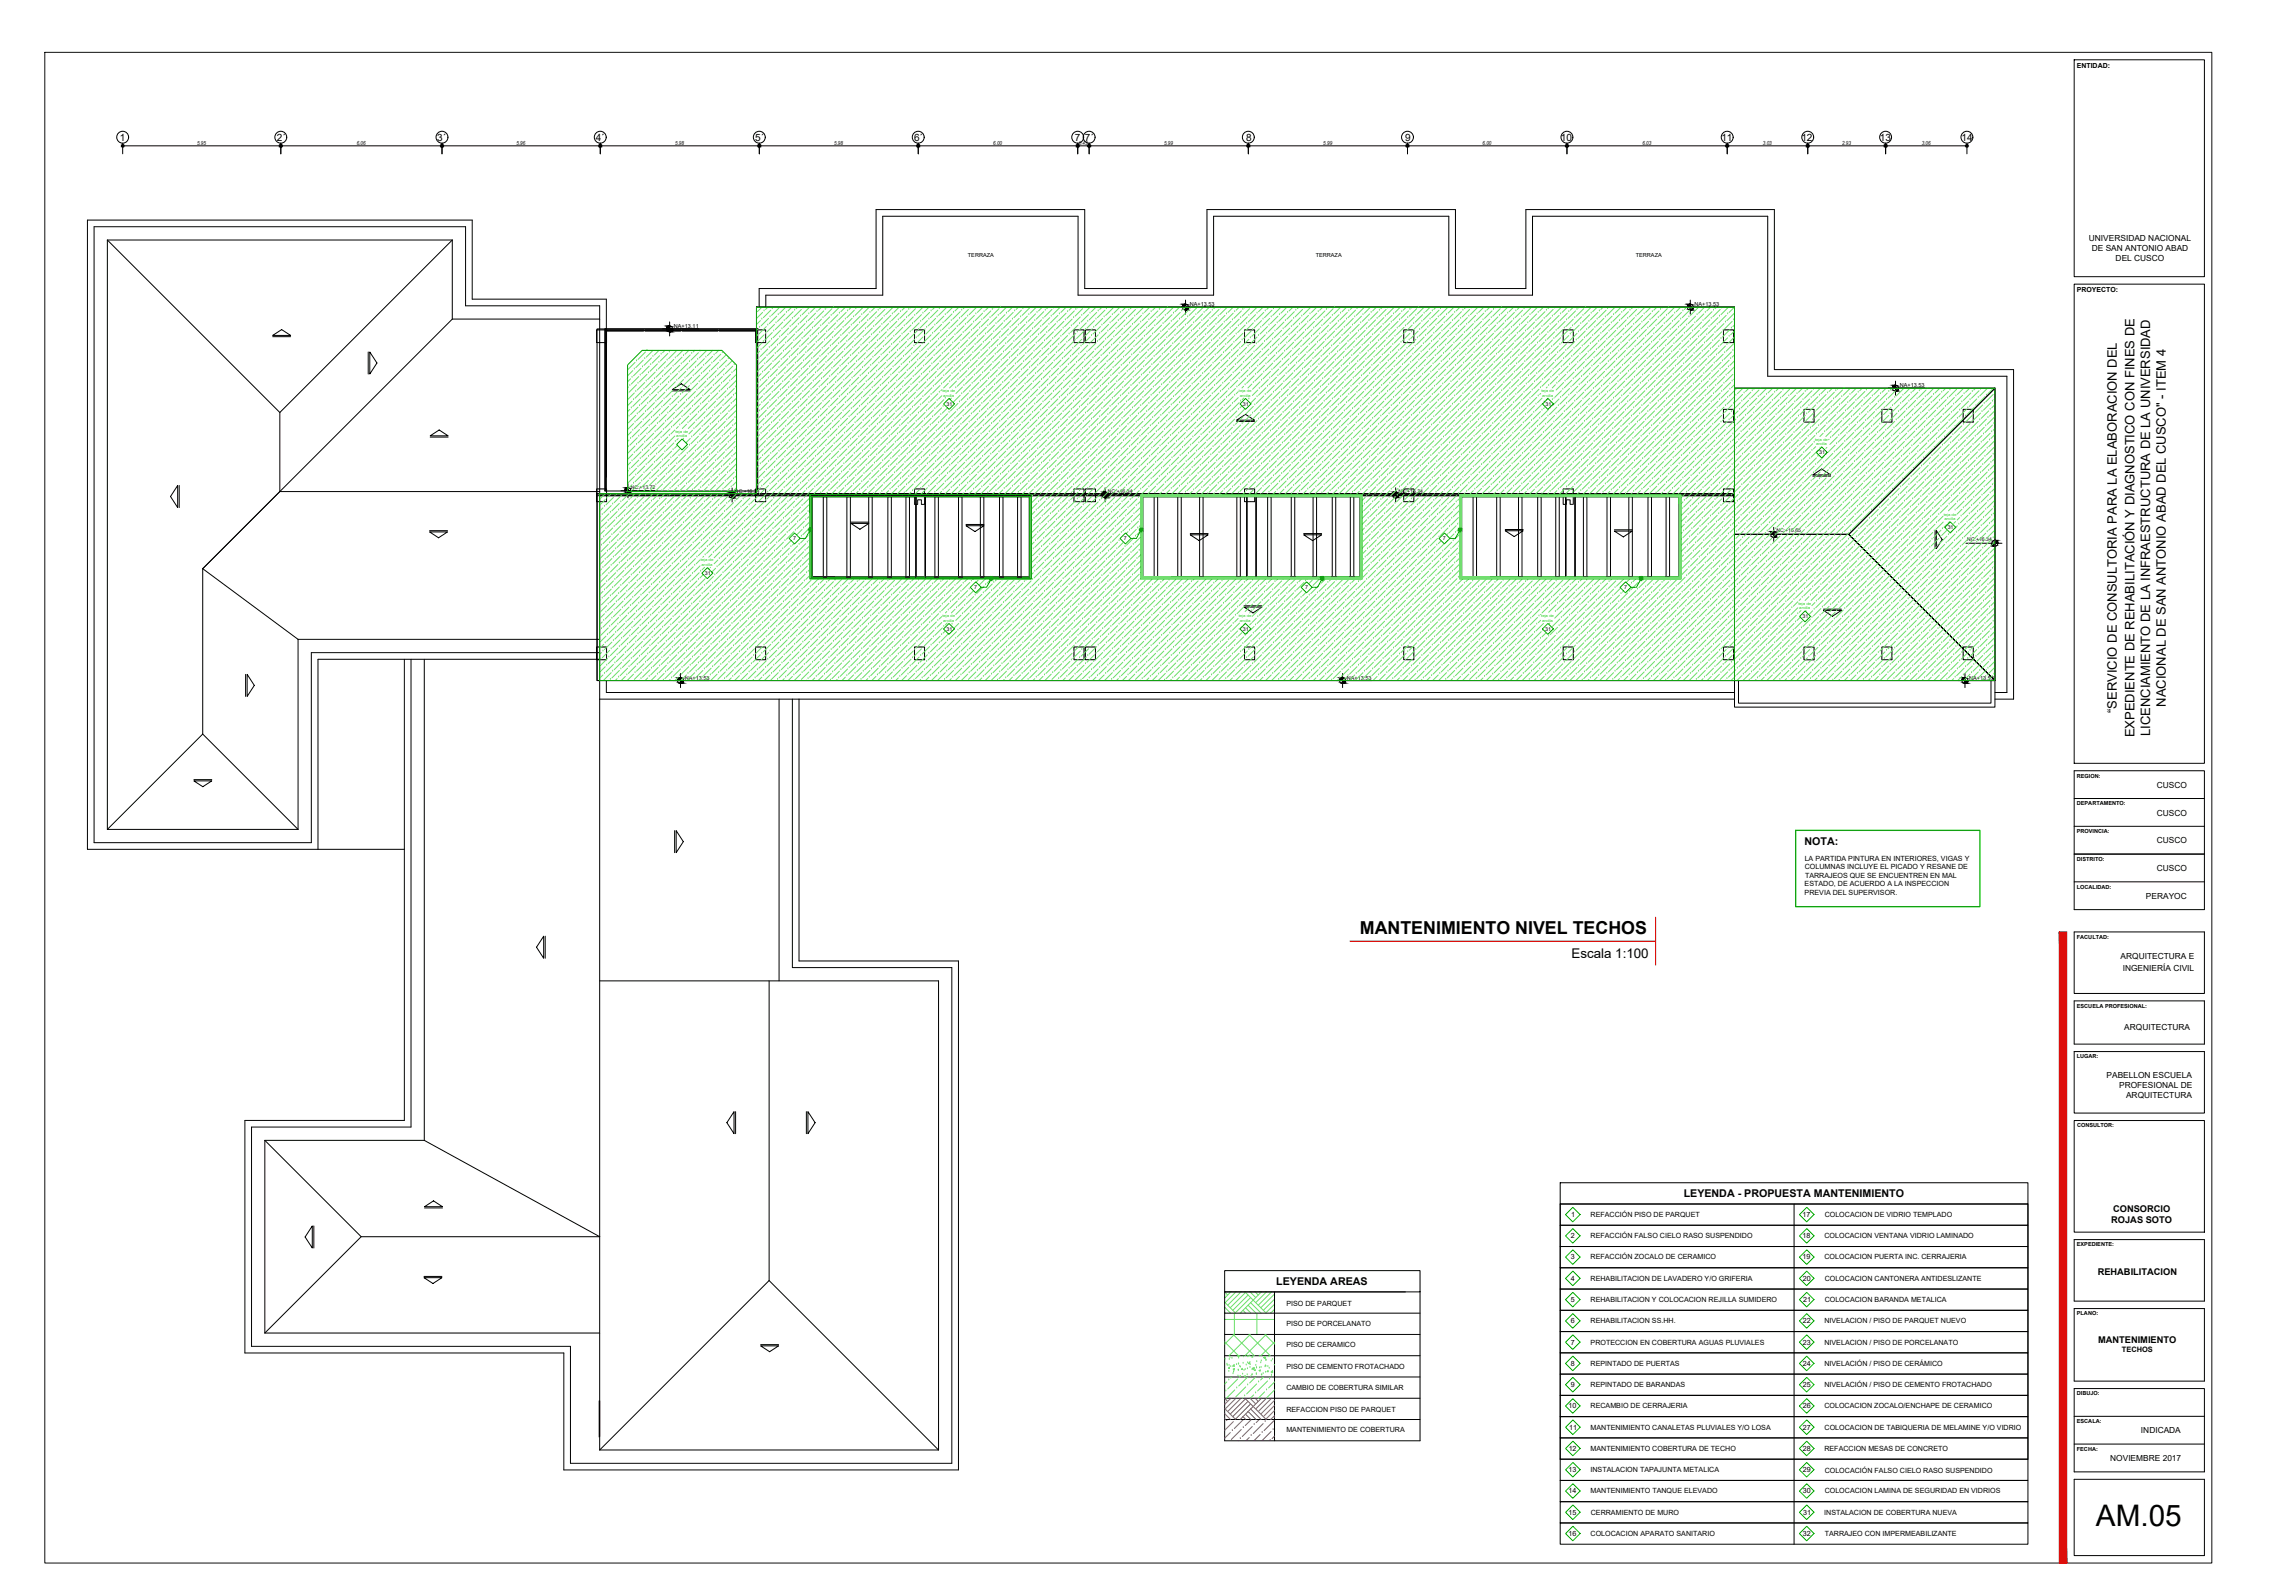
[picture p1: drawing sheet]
<svg xmlns="http://www.w3.org/2000/svg" width="864mm" height="600mm" viewBox="0 0 864 600" stroke-linecap="round" stroke-linejoin="round" font-family="sans-serif">
<defs><g id="words">
<text font-size="11.2" x="788.6" y="574">AM.05</text>
<text font-size="6.7" x="511.7" y="351.6">MANTENIMIENTO NIVEL TECHOS</text>
<text font-size="5" x="591.3" y="360.4">Escala 1:100</text>
<g font-size="4.9">
<text x="796.5" y="268.2" transform="rotate(-90 796.5 268.2)">“SERVICIO DE CONSULTORIA PARA LA ELABORACION DEL</text>
<text x="815" y="265.9" transform="rotate(-90 815 265.9)">NACIONAL DE SAN ANTONIO ABAD DEL CUSCO&quot; - ITEM 4</text>
<text x="803.2" y="277.4" transform="rotate(-90 803.2 277.4)">EXPEDIENTE DE REHABILITACIÓN Y DIAGNOSTICO CON FINES DE</text>
<text x="809.1" y="277" transform="rotate(-90 809.1 277)">LICENCIAMIENTO DE LA INFRAESTRUCTURA DE LA UNIVERSIDAD</text>
</g>
<g font-size="4">
<text x="679" y="317.8">NOTA:</text>
<text x="633.5" y="450.3">LEYENDA - PROPUESTA MANTENIMIENTO</text>
<text x="480.2" y="483.3">LEYENDA AREAS</text>
</g>
<g font-size="3.8">
<text x="45.1" y="53">1</text>
<text x="104.2" y="53">2´</text>
<text x="164.5" y="53">3´</text>
<text x="224.2" y="53">4´</text>
<text x="284.2" y="53">5´</text>
<text x="343.9" y="53">6´</text>
<text x="404.4" y="53">7</text>
<text x="408.2" y="53">7´</text>
<text x="468.9" y="53">8</text>
<text x="528.8" y="53">9</text>
<text x="587.3" y="53">10</text>
<text x="647.7" y="53">11</text>
<text x="677.8" y="53">12</text>
<text x="707.3" y="53">13</text>
<text x="738.1" y="53">14</text>
</g>
<g font-size="3.5">
<text x="795.1" y="456">CONSORCIO</text>
<text x="794.4" y="460.2">ROJAS SOTO</text>
<text x="789.3" y="479.7">REHABILITACION</text>
<text x="789.4" y="505.2">MANTENIMIENTO</text>
</g>
<g font-size="3.1">
<text x="786" y="90.7">UNIVERSIDAD NACIONAL</text>
<text x="787.1" y="94.5">DE SAN ANTONIO ABAD</text>
<text x="796.1" y="98.3">DEL CUSCO</text>
<text x="811.5" y="296.4">CUSCO</text>
<text x="811.5" y="306.9">CUSCO</text>
<text x="811.5" y="317.3">CUSCO</text>
<text x="811.5" y="327.8">CUSCO</text>
<text x="807.5" y="338.2">PERAYOC</text>
<text x="797.9" y="361">ARQUITECTURA E</text>
<text x="798.7" y="365.3">INGENIERÍA CIVIL</text>
<text x="799.3" y="387.4">ARQUITECTURA</text>
<text x="792.6" y="405.5">PABELLON ESCUELA</text>
<text x="797.4" y="409.3">PROFESIONAL DE</text>
<text x="800" y="413.1">ARQUITECTURA</text>
<text x="805.6" y="539.3">INDICADA</text>
<text x="794" y="549.8">NOVIEMBRE 2017</text>
</g>
<text font-size="2.8" x="798.5" y="508.7">TECHOS</text>
<g font-size="2.7">
<text x="679.1" y="323.8">LA PARTIDA PINTURA EN INTERIORES, VIGAS Y</text>
<text x="679.1" y="327.1">COLUMNAS INCLUYE EL PICADO Y RESANE DE</text>
<text x="679" y="333.5">ESTADO, DE ACUERDO A LA INSPECCION</text>
<text x="679.2" y="330.3">TARRAJEOS QUE SE ENCUENTREN EN MAL</text>
<text x="679" y="336.8">PREVIA DEL SUPERVISOR.</text>
<text x="591.2" y="457.9">1</text>
<text x="598.5" y="457.8">REFACCIÓN PISO DE PARQUET</text>
<text x="678.3" y="457.9">17</text>
<text x="686.6" y="457.9">COLOCACION DE VIDRIO TEMPLADO</text>
<text x="591.1" y="465.9">2</text>
<text x="598.5" y="465.8">REFACCIÓN FALSO CIELO RASO SUSPENDIDO</text>
<text x="678.3" y="465.9">18</text>
<text x="686.5" y="465.9">COLOCACION VENTANA VIDRIO LAMINADO</text>
<text x="591.1" y="473.9">3</text>
<text x="598.5" y="473.8">REFACCIÓN ZOCALO DE CERAMICO</text>
<text x="678.3" y="473.9">19</text>
<text x="686.5" y="473.9">COLOCACION PUERTA INC. CERRAJERIA</text>
<text x="591.1" y="481.9">4</text>
<text x="598.5" y="481.9">REHABILITACION DE LAVADERO Y/O GRIFERIA</text>
<text x="678.3" y="481.9">20</text>
<text x="686.6" y="481.9">COLOCACION CANTONERA ANTIDESLIZANTE</text>
<text x="484" y="491.4">PISO DE PARQUET</text>
<text x="591.1" y="489.9">5</text>
<text x="598.5" y="489.9">REHABILITACION Y COLOCACION REJILLA SUMIDERO</text>
<text x="678.5" y="489.9">21</text>
<text x="686.6" y="489.9">COLOCACION BARANDA METALICA</text>
<text x="591.1" y="497.9">6</text>
<text x="598.5" y="497.9">REHABILITACION SS.HH.</text>
<text x="678.3" y="497.9">22</text>
<text x="686.5" y="497.9">NIVELACION / PISO DE PARQUET NUEVO</text>
<text x="484" y="499">PISO DE PORCELANATO</text>
<text x="484" y="507">PISO DE CERAMICO</text>
<text x="591.1" y="505.9">7</text>
<text x="598.5" y="505.9">PROTECCION EN COBERTURA AGUAS PLUVIALES</text>
<text x="678.3" y="505.9">23</text>
<text x="686.5" y="505.9">NIVELACION / PISO DE PORCELANATO</text>
<text x="484" y="515">PISO DE CEMENTO FROTACHADO</text>
<text x="591.1" y="513.9">8</text>
<text x="598.5" y="513.9">REPINTADO DE PUERTAS</text>
<text x="678.3" y="513.9">24</text>
<text x="686.5" y="513.9">NIVELACIÓN / PISO DE CERÁMICO</text>
<text x="591.1" y="521.9">9</text>
<text x="598.5" y="521.9">REPINTADO DE BARANDAS</text>
<text x="678.3" y="521.9">25</text>
<text x="686.5" y="521.9">NIVELACIÓN / PISO DE CEMENTO FROTACHADO</text>
<text x="484" y="523">CAMBIO DE COBERTURA SIMILAR</text>
<text x="484" y="531.4">REFACCION PISO DE PARQUET</text>
<text x="590.2" y="529.9">10</text>
<text x="598.5" y="529.9">RECAMBIO DE CERRAJERIA</text>
<text x="678.3" y="529.9">26</text>
<text x="686.5" y="529.9">COLOCACION ZOCALO/ENCHAPE DE CERAMICO</text>
<text x="484" y="539">MANTENIMIENTO DE COBERTURA</text>
<text x="590.4" y="537.9">11</text>
<text x="598.5" y="537.9">MANTENIMIENTO CANALETAS PLUVIALES Y/O LOSA</text>
<text x="678.3" y="537.9">27</text>
<text x="686.6" y="537.9">COLOCACION DE TABIQUERIA DE MELAMINE Y/O VIDRIO</text>
<text x="590.3" y="545.9">12</text>
<text x="598.5" y="545.9">MANTENIMIENTO COBERTURA DE TECHO</text>
<text x="678.3" y="545.9">28</text>
<text x="686.5" y="545.9">REFACCION MESAS DE CONCRETO</text>
<text x="590.3" y="553.9">13</text>
<text x="598.5" y="553.9">INSTALACION TAPAJUNTA METALICA</text>
<text x="678.3" y="553.9">29</text>
<text x="686.6" y="554.3">COLOCACIÓN FALSO CIELO RASO SUSPENDIDO</text>
<text x="590.3" y="561.9">14</text>
<text x="598.5" y="561.9">MANTENIMIENTO TANQUE ELEVADO</text>
<text x="678.3" y="561.9">30</text>
<text x="686.6" y="561.9">COLOCACION LAMINA DE SEGURIDAD EN VIDRIOS</text>
<text x="590.2" y="569.9">15</text>
<text x="598.6" y="569.9">CERRAMIENTO DE MURO</text>
<text x="678.5" y="569.9">31</text>
<text x="686.4" y="569.9">INSTALACION DE COBERTURA NUEVA</text>
<text x="590.3" y="577.9">16</text>
<text x="598.5" y="577.9">COLOCACION APARATO SANITARIO</text>
<text x="678.3" y="577.9">32</text>
<text x="686.6" y="577.9">TARRAJEO CON IMPERMEABILIZANTE</text>
</g>
<g font-size="2.6">
<text x="781.5" y="25.4">ENTIDAD:</text>
<text x="781.5" y="109.9">PROYECTO:</text>
</g>
<g font-size="2.1">
<text x="74.2" y="54.6">5.95</text>
<text x="134.2" y="54.6">6.06</text>
<text x="194.4" y="54.6">5.96</text>
<text x="254.1" y="54.6">5.98</text>
<text x="313.9" y="54.6">5.98</text>
<text x="373.8" y="54.6">6.00</text>
<text x="405.9" y="54.6">0.43</text>
<text x="438" y="54.6">5.99</text>
<text x="497.9" y="54.6">5.99</text>
<text x="557.9" y="54.6">6.00</text>
<text x="618" y="54.6">6.03</text>
<text x="663.3" y="54.6">3.03</text>
<text x="693.1" y="54.6">2.93</text>
<text x="723.1" y="54.6">3.06</text>
<text x="364.2" y="96.6">TERRAZA</text>
<text x="495.1" y="96.6">TERRAZA</text>
<text x="615.5" y="96.6">TERRAZA</text>
<text x="447.7" y="115.2">NA+13.53</text>
<text x="637.6" y="115.2">NA+13.53</text>
<text x="253.6" y="123.5">NA+13.11</text>
<text x="714.8" y="145.8">NA+13.53</text>
<text x="257.6" y="255.8">NA+13.53</text>
<text x="506.8" y="255.8">NA+13.53</text>
<text x="741" y="255.8">NA+13.53</text>
<text x="781.5" y="292.6">REGION:</text>
<text x="781.5" y="303.1">DEPARTAMENTO:</text>
<text x="781.5" y="313.5">PROVINCIA:</text>
<text x="781.5" y="324">DISTRITO:</text>
<text x="781.5" y="334.4">LOCALIDAD:</text>
<text x="781.5" y="353.2">FACULTAD:</text>
<text x="781.5" y="379.2">ESCUELA PROFESIONAL:</text>
<text x="781.5" y="398.2">LUGAR:</text>
<text x="781.5" y="424.2">CONSULTOR:</text>
<text x="781.5" y="469">EXPEDIENTE:</text>
<text x="781.5" y="494.9">PLANO:</text>
<text x="781.5" y="525">DIBUJO:</text>
<text x="781.5" y="535.5">ESCALA:</text>
<text x="781.5" y="545.9">FECHA:</text>
</g>
<g font-size="2">
<text x="356.1" y="152.7">31</text>
<text x="467.7" y="152.7">31</text>
<text x="581.5" y="152.7">31</text>
<text x="684.5" y="170.9">31</text>
<text x="298.4" y="203.3">7</text>
<text x="422.9" y="203.3">7</text>
<text x="542.9" y="203.3">7</text>
<text x="732.9" y="199.1">31</text>
<text x="265.2" y="216.3">31</text>
<text x="366.6" y="221.7">7</text>
<text x="491.1" y="221.7">7</text>
<text x="611.1" y="221.7">7</text>
<text x="678.2" y="232.6">31</text>
<text x="356.1" y="237.3">31</text>
<text x="467.6" y="237.3">31</text>
<text x="581.5" y="237.3">31</text>
</g>
<g font-size="1.9">
<text x="237.3" y="183.9">NC:+13.72</text>
<text x="276.6" y="185.5">NC:+16.34</text>
<text x="416.9" y="185.5">NC:+16.34</text>
<text x="526.2" y="185.4">NC:+16.34</text>
<text x="668.5" y="200.3">NC:+15.65</text>
<text x="740.3" y="203.7">NC:+16.34</text>
</g>
<g font-size="1.4" fill="#009e00">
<text x="354.6" y="147.5">teja de</text>
<text x="355" y="149.2">arcilla</text>
<text x="466.2" y="147.5">teja de</text>
<text x="466.5" y="149.2">arcilla</text>
<text x="580" y="147.5">teja de</text>
<text x="580.3" y="149.2">arcilla</text>
<text x="254.2" y="162.8">teja de</text>
<text x="254.5" y="164.5">arcilla</text>
<text x="683" y="165.8">teja de</text>
<text x="683.3" y="167.5">arcilla</text>
<text x="731.4" y="194">teja de</text>
<text x="731.7" y="195.7">arcilla</text>
<text x="263.7" y="211.2">teja de</text>
<text x="264" y="212.9">arcilla</text>
<text x="676.7" y="227.5">teja de</text>
<text x="354.6" y="232.2">teja de</text>
<text x="354.9" y="233.9">arcilla</text>
<text x="466.1" y="232.2">teja de</text>
<text x="466.5" y="233.9">arcilla</text>
<text x="580" y="232.2">teja de</text>
<text x="580.3" y="233.9">arcilla</text>
<text x="677" y="229.1">arcilla</text>
</g>
</g></defs>
<!-- layer: C.PISOS -->
<g fill="#6adf68" stroke="#6adf68" stroke-width=".38">
<path d="M304.8 186.2l83.2 .7v-.7zM304.8 186.2l83.2 .7h-83.2z"/>
<path d="M387.4 186.9l.6 30.2v-30.2zM387.4 186.9l.6 30.2h-.6z"/>
<path d="M304.8 186.9l.7 30.2v-30.2zM304.8 186.9l.7 30.2h-.7z"/>
<path d="M304.8 217.1l83.2 .7v-.7zM304.8 217.1l83.2 .7h-83.2z"/>
<path d="M429.2 186.2l83.4 .7v-.7zM429.2 186.2l83.4 .7h-83.4z"/>
<path d="M511.9 186.9l.7 30.2v-30.2zM511.9 186.9l.7 30.2h-.7z"/>
<path d="M429.2 186.9l.8 30.2v-30.2zM429.2 186.9l.8 30.2h-.8z"/>
<path d="M429.2 217.1l83.4 .7v-.7zM429.2 217.1l83.4 .7h-83.4z"/>
<path d="M549.3 186.2l83.3 .7v-.7zM549.3 186.2l83.3 .7h-83.3z"/>
<path d="M631.9 186.9l.7 30.2v-30.2zM631.9 186.9l.7 30.2h-.7z"/>
<path d="M549.3 186.9l.7 30.2v-30.2zM549.3 186.9l.7 30.2h-.7z"/>
<path d="M549.3 217.1l83.3 .7v-.7zM549.3 217.1l83.3 .7h-83.3z"/>
</g>
<!-- layer: UNSAAC-MURETE -->
<path d="M285.7 115.6v-7h43.9v-29.7h78.6v29.7h46v-29.7h93.5v29.7h26.5v-29.7h93.5v60.2h90v124h-7M288.2 115.6v-4.5h44v-29.7h73.4v29.7h51v-29.7h88.6v29.7h31.5v-29.7h88.5v60.2h90v119h-4.5M228.2 123.6v56M225.6 256.1v7h427.1M228.2 256.1v4.5h424.5M652.7 256.1v10h98v-10M654.2 256.1v8.5h95v-8.5M225.6 540.5v-13.4h-.1v13.6" fill="none" stroke="#000" stroke-width=".38"/>
<!-- layer: UNSAAC-FACHADA(2DO PLANO) -->
<path d="M284.6 115.6h368.1v70.2h-368.1zM224.7 123.8h60v62h-60zM652.7 146.1h98l-55 55h-43zM224.7 185.8h428v15.3h43l55 55h-526zM224.7 186.5h428v69.6h-428zM652.7 201.1h43l55 55h-98zM695.7 201.1l55-55v110z" fill="none" stroke="#000" stroke-width=".38"/>
<!-- layer: UNSAAC CUBIERTAS -->
<g fill="none" stroke="#000" stroke-width=".38">
<path d="M40.4 90.3v221.8M40.4 90.3h129.8M40.4 90.3l64.9 64.9M170.2 90.3v29.8M170.2 90.3l-64.9 64.9M284.6 115.6h368.1v70.2h-368.1zM284.6 115.6v64M284.6 115.6h368.1v140.5M170.2 120.1h55.4v136M170.2 120.1l-93.9 93.9M227.6 123.8h57.1v60.9h-57.1zM105.3 155.2v29.8h120.3"/>
<path d="M652.7 146.1h98v110M225.6 185.8h427.1M225.6 186.5h427.1M305.5 186.9h39.2v30.2h-39.2zM305.5 186.9h81.9v30.2h-81.9zM309.8 186.9h1.3v30.2h-1.3zM318.7 186.9h1.3v30.2h-1.3zM326.9 186.9h1.3v30.2h-1.3zM334.1 186.9h1.3v30.2h-1.3zM340.9 186.9h1.3v30.2h-1.3zM344.7 186.9v30.2M348.1 186.9h39.3v30.2h-39.3z"/>
<path d="M348.1 186.9v30.2M351.8 186.9h1.3v30.2h-1.3zM360.7 186.9h1.3v30.2h-1.3zM368.9 186.9h1.3v30.2h-1.3zM376.1 186.9h1.3v30.2h-1.3zM382.9 186.9h1.3v30.2h-1.3zM430 186.9h39.2v30.2h-39.2zM430 186.9h81.9v30.2h-81.9zM434.3 186.9h1.3v30.2h-1.3zM443.2 186.9h1.3v30.2h-1.3zM451.4 186.9h1.3v30.2h-1.3zM465.4 186.9h1.3v30.2h-1.3z"/>
<path d="M469.2 186.9v30.2M472.7 186.9h39.2v30.2h-39.2zM472.7 186.9v30.2M477 186.9h1.3v30.2h-1.3zM485.9 186.9h1.3v30.2h-1.3zM494.1 186.9h1.3v30.2h-1.3zM501.3 186.9h1.3v30.2h-1.3zM508.1 186.9h1.3v30.2h-1.3zM550 186.9h39.2v30.2h-39.2zM550 186.9h81.9v30.2h-81.9zM554.3 186.9h1.3v30.2h-1.3zM563.2 186.9h1.3v30.2h-1.3z"/>
<path d="M571.4 186.9h1.3v30.2h-1.3zM578.6 186.9h1.3v30.2h-1.3zM585.4 186.9h1.3v30.2h-1.3zM589.2 186.9v30.2M592.7 186.9h39.2v30.2h-39.2zM592.7 186.9v30.2M595.8 186.9h1.3v30.2h-1.3zM604.7 186.9h1.3v30.2h-1.3zM612.9 186.9h1.3v30.2h-1.3zM620.1 186.9h1.3v30.2h-1.3zM626.9 186.9h1.3v30.2h-1.3zM76.3 214v62.2l-35.9 35.9"/>
<path d="M76.3 214l35.9 26.6M112.2 240.6h113.4M112.2 240.6v71.5h-71.8M159.6 248.1v181M225.6 263.1v282.5M293.1 263.1v106M225.6 369.1h127.6v176.5M289.4 369.1v112.7M159.6 429.1h-59.9l36.2 36.2M159.6 429.1l66 36.2h-89.7M135.9 465.3l-36.2 36.3h125.9M289.4 481.8l-63.8 63.8"/>
<path d="M289.4 481.8l63.8 63.8M225.6 545.6h127.6"/>
</g>
<!-- layer: UNSAAC-VANOS -->
<g fill="none" stroke="#000" stroke-width=".38">
<path d="M227.6 123.8h.6v60.8h-.6zM227.9 123.8v60.8M228.2 124.3h56.4M228.2 124.6h14M228.2 124.1h14M242.7 124.6h13.5M242.7 124.1h13.5M256.7 124.6h13.5M256.7 124.1h13.5M270.7 124.6h13.9M270.7 124.1h13.9M284.6 123.6h.5v61h-.5z"/>
<path d="M284.9 123.6v61M76.3 276.2l35.9 35.9M99.7 429.1v72.5"/>
</g>
<!-- layer: UNSAAC-LINEA 0.00 -->
<g fill="none" stroke="#000" stroke-width=".38">
<path d="M102.6 126.2l3.4-2.2 3.4 2.2zM102.6 126.7h6.8M138.6 132.4v8.3M139.1 132.4l2.7 4.2-2.7 4.1zM225.6 120.1v-5h-50.4v-29.8h-139.8v231.8h81.7v-71.5h108.5M228.2 123.6v-11h-50.5v-29.8h-144.8v236.8h119.2M161.9 164l3.3-2.2 3.4 2.2zM161.9 164.5h6.7M66.9 182.7v8.3l-2.7-4.2zM67.4 182.7v8.3M161.6 199.7h6.8M161.6 200.1h6.8l-3.4 2.2z"/>
<path d="M92.4 253.7v8.3M93 253.7l2.7 4.2-2.7 4.1zM152.1 248.1v173.5h-60v87.5h120.1v44h148.4v-191.5h-59.9v-98.5M154.7 248.1v176h-60.1v82.5h120.1v44h143.5v-186.5h-60v-101M225.6 248.1h-105.9v71.5M73 293.8h6.7l-3.4 2.2zM73 293.3h6.7M253.9 312.5v8.3M254.4 312.5l2.7 4.2-2.7 4.1zM204.6 352.2v8.4l-2.7-4.2zM205.2 352.2v8.4M276.2 418.3v8.3l-2.7-4.2z"/>
<path d="M276.8 418.3v8.3M303.4 418.3v8.3M304 418.3l2.7 4.1-2.7 4.2zM159.7 454l3.4-2.2 3.4 2.2zM159.7 454.5h6.8M117.5 461.3v8.3l-2.7-4.2zM118.1 461.3v8.3M159.5 480.7h6.8l-3.4 2.2zM159.5 480.3h6.8M286.2 506.4h6.8l-3.4 2.2zM286.2 505.9h6.8"/>
</g>
<!-- layer: UNSAAC-CORTE MURO -->
<g fill="none" stroke="#000" stroke-width=".38">
<path d="M253 146.6l3.3-2.2 3.4 2.2zM253 147.1h6.7M465.3 158.1l3.4-2.2 3.3 2.2zM465.3 158.6h6.7M682.1 178.7l3.4-2.2 3.3 2.2zM682.1 179.1h6.7M320.2 196.9h6.7l-3.3 2.2zM320.2 196.5h6.7M363.5 197.8h6.7l-3.3 2.2zM363.5 197.3h6.7M566.4 199.7h6.7l-3.3 2.2zM566.4 199.2h6.7"/>
<path d="M607.5 199.8h6.7l-3.4 2.2zM607.5 199.3h6.7M728.1 199.6v6.8M728.6 199.6l2.2 3.4-2.2 3.4zM447.9 201.2h6.7l-3.4 2.2zM447.9 200.8h6.7M490.5 201.2h6.8l-3.4 2.2zM490.5 200.8h6.8M468.1 228.4h6.8l-3.4 2.2zM468.1 227.9h6.8M686.1 229.7h6.8l-3.4 2.2zM686.1 229.2h6.8"/>
</g>
<!-- layer: UNSAAC-COTA -->
<g fill="none" stroke="#000" stroke-width=".38">
<path d="M46.2 53.9v4M46.5 54.9h58.9M105.7 53.9v4M106 54.9h60M166.3 53.9v4M166.6 54.9h59M225.9 53.9v4M226.2 54.9h59.2M285.7 53.9v4M286 54.9h59.2M345.5 53.9v4M345.8 54.9h59.4"/>
<path d="M405.5 53.9v4M405.8 54.9h3.7M409.8 53.9v4M410.1 54.9h59.3M469.7 53.9v4M470 54.9h59.3M529.6 53.9v4M529.9 54.9h59.4M589.6 53.9v4M589.9 54.9h59.7M649.9 53.9v4M650.2 54.9h29.7"/>
<path d="M680.2 53.9v4M680.5 54.9h28.7M709.5 53.9v4M709.8 54.9h30M740.1 53.9v4"/>
</g>
<g fill="#000" stroke="#000" stroke-width=".38">
<path d="M45.9 54.8l.3 .1zM105.4 54.8l.3 .1zM105.7 54.9h.3zM166 54.8l.3 .1zM166.3 54.9l.3 .1zM225.6 54.8l.3 .1zM225.9 54.9l.2 .1zM285.4 54.8l.3 .1zM285.7 54.9l.3 .1zM345.2 54.8l.3 .1zM345.5 54.9h.3zM405.2 54.8l.3 .1z"/>
<path d="M405.5 54.9l.3 .1zM409.5 54.8l.3 .1zM409.8 54.9l.3 .1zM469.4 54.8l.3 .1zM469.7 54.9l.3 .1zM529.3 54.8l.3 .1zM529.6 54.9l.3 .1zM589.3 54.8l.3 .1zM589.6 54.9l.3 .1zM649.6 54.8l.3 .1zM649.9 54.9l.3 .1zM679.9 54.8l.3 .1z"/>
<path d="M680.2 54.9l.3 .1zM709.2 54.8l.3 .1zM709.5 54.9l.3 .1zM740.1 54.9h.3z"/>
<path d="M45.9 54.9h.3zM45.9 55l.3-.1zM46 55.1l.2-.2z"/>
<path d="M46.2 54.9l-.2 .2zM46.2 54.9l.1 .2zM46.2 54.9l.2 .2z"/>
<path d="M46 54.6l.2 .3zM46 54.7l.2 .2zM46 54.7l.2 .2z"/>
<path d="M46.2 54.9l.2 .2zM46.2 54.9l.2 .1zM46.2 54.9l.2-.1z"/>
<path d="M46.4 54.7l-.2 .2zM46.3 54.6l-.1 .3zM46.2 54.6v.3z"/>
<path d="M105.4 54.9h.3zM105.4 55l.3-.1zM105.5 55.1l.2-.2z"/>
<path d="M105.4 55l.3-.1zM105.5 55.1l.2-.2zM105.7 54.9l-.2 .2z"/>
<path d="M105.5 54.7l.2 .2zM105.4 54.8l.3 .1zM105.4 54.9h.3z"/>
<path d="M105.7 54.9l-.2 .2zM105.7 54.9l.1 .2zM105.7 54.9l.2 .2z"/>
<path d="M105.7 54.9l.1 .2zM105.7 54.9l.2 .2zM105.7 54.9l.2 .2z"/>
<path d="M105.5 54.6l.2 .3zM105.5 54.7l.2 .2zM105.5 54.7l.2 .2z"/>
<path d="M105.7 54.6v.3zM105.5 54.6l.2 .3zM105.5 54.7l.2 .2z"/>
<path d="M105.7 54.9l.2 .2zM105.7 54.9h.3zM105.7 54.9h.3z"/>
<path d="M105.9 54.7l-.2 .2zM105.8 54.6l-.1 .3zM105.7 54.6v.3z"/>
<path d="M105.7 54.9h.3zM105.7 54.9l.2-.2zM105.8 54.6l-.1 .3z"/>
<path d="M166 54.9h.3zM166 55l.3-.1zM166.3 54.9l-.2 .2z"/>
<path d="M166 55l.3-.1zM166.3 54.9l-.2 .2zM166.3 54.9l-.1 .2z"/>
<path d="M166.1 54.7l.2 .2zM166 54.8l.3 .1zM166 54.9h.3z"/>
<path d="M166.3 54.9l-.1 .2zM166.3 54.9l.1 .2zM166.3 54.9l.2 .2z"/>
<path d="M166.3 54.9l.1 .2zM166.3 54.9l.2 .2zM166.3 54.9l.2 .2z"/>
<path d="M166.2 54.6l.1 .3zM166.1 54.7l.2 .2zM166.1 54.7l.2 .2z"/>
<path d="M166.3 54.6v.3zM166.2 54.6l.1 .3zM166.1 54.7l.2 .2z"/>
<path d="M166.3 54.9l.2 .2zM166.3 54.9l.3 .1zM166.3 54.9l.3-.1z"/>
<path d="M166.5 54.7l-.2 .2zM166.4 54.6l-.1 .3zM166.3 54.6v.3z"/>
<path d="M166.3 54.9l.3-.1zM166.3 54.9l.2-.2zM166.4 54.6l-.1 .3z"/>
<path d="M225.6 54.9h.3zM225.6 55l.3-.1zM225.9 54.9l-.2 .2z"/>
<path d="M225.6 55l.3-.1zM225.9 54.9l-.2 .2zM225.9 54.9l-.1 .2z"/>
<path d="M225.7 54.7l.2 .2zM225.6 54.8l.3 .1zM225.6 54.9h.3z"/>
<path d="M225.9 54.9l-.1 .2zM225.9 54.9l.1 .2zM225.9 54.9l.2 .2z"/>
<path d="M225.9 54.9l.1 .2zM225.9 54.9l.2 .2zM225.9 54.9l.2 .2z"/>
<path d="M225.8 54.6l.1 .3zM225.7 54.7l.2 .2zM225.7 54.7l.2 .2z"/>
<path d="M225.9 54.6v.3zM225.8 54.6l.1 .3zM225.7 54.7l.2 .2z"/>
<path d="M225.9 54.9l.2 .2zM225.9 54.9l.2 .1zM225.9 54.9l.2-.1z"/>
<path d="M226.1 54.7l-.2 .2zM226 54.6l-.1 .3zM225.9 54.6v.3z"/>
<path d="M225.9 54.9l.2-.1zM225.9 54.9l.2-.2zM226 54.6l-.1 .3z"/>
<path d="M285.4 54.9h.3zM285.4 55l.3-.1zM285.7 54.9l-.2 .2z"/>
<path d="M285.4 55l.3-.1zM285.7 54.9l-.2 .2zM285.7 54.9l-.1 .2z"/>
<path d="M285.5 54.7l.2 .2zM285.4 54.8l.3 .1zM285.4 54.9h.3z"/>
<path d="M285.7 54.9l-.1 .2zM285.7 54.9l.1 .2zM285.7 54.9l.2 .2z"/>
<path d="M285.7 54.9l.1 .2zM285.7 54.9l.2 .2zM285.7 54.9l.2 .2z"/>
<path d="M285.6 54.6l.1 .3zM285.5 54.7l.2 .2zM285.5 54.7l.2 .2z"/>
<path d="M285.7 54.6v.3zM285.6 54.6l.1 .3zM285.5 54.7l.2 .2z"/>
<path d="M285.7 54.9l.2 .2zM285.7 54.9l.3 .1zM285.7 54.9l.3-.1z"/>
<path d="M285.9 54.7l-.2 .2zM285.8 54.6l-.1 .3zM285.7 54.6v.3z"/>
<path d="M285.7 54.9l.3-.1zM285.7 54.9l.2-.2zM285.8 54.6l-.1 .3z"/>
<path d="M345.2 54.9h.3zM345.2 55l.3-.1zM345.3 55.1l.2-.2z"/>
<path d="M345.2 55l.3-.1zM345.3 55.1l.2-.2zM345.5 54.9l-.1 .2z"/>
<path d="M345.3 54.7l.2 .2zM345.2 54.8l.3 .1zM345.2 54.9h.3z"/>
<path d="M345.5 54.9l-.1 .2zM345.5 54.9l.1 .2zM345.5 54.9l.2 .2z"/>
<path d="M345.5 54.9l.1 .2zM345.5 54.9l.2 .2zM345.5 54.9l.2 .2z"/>
<path d="M345.4 54.6l.1 .3zM345.3 54.7l.2 .2zM345.3 54.7l.2 .2z"/>
<path d="M345.5 54.6v.3zM345.4 54.6l.1 .3zM345.3 54.7l.2 .2z"/>
<path d="M345.5 54.9l.2 .2zM345.5 54.9h.3zM345.5 54.9h.3z"/>
<path d="M345.7 54.7l-.2 .2zM345.6 54.6l-.1 .3zM345.5 54.6v.3z"/>
<path d="M345.5 54.9h.3zM345.7 54.7l-.2 .2zM345.6 54.6l-.1 .3z"/>
<path d="M405.2 54.9h.3zM405.2 55l.3-.1zM405.3 55.1l.2-.2z"/>
<path d="M405.2 55l.3-.1zM405.3 55.1l.2-.2zM405.5 54.9l-.1 .2z"/>
<path d="M405.3 54.7l.2 .2zM405.2 54.8l.3 .1zM405.2 54.9h.3z"/>
<path d="M405.5 54.9l-.1 .2zM405.5 54.9l.1 .2zM405.5 54.9l.2 .2z"/>
<path d="M405.5 54.9l.1 .2zM405.5 54.9l.2 .2zM405.5 54.9l.2 .2z"/>
<path d="M405.4 54.6l.1 .3zM405.3 54.7l.2 .2zM405.3 54.7l.2 .2z"/>
<path d="M405.5 54.6v.3zM405.4 54.6l.1 .3zM405.3 54.7l.2 .2z"/>
<path d="M405.5 54.9l.2 .2zM405.5 54.9l.3 .1zM405.5 54.9l.3-.1z"/>
<path d="M405.7 54.7l-.2 .2zM405.6 54.6l-.1 .3zM405.5 54.6v.3z"/>
<path d="M405.5 54.9l.3-.1zM405.7 54.7l-.2 .2zM405.6 54.6l-.1 .3z"/>
<path d="M409.5 54.9h.3zM409.5 55l.3-.1zM409.8 54.9l-.2 .2z"/>
<path d="M409.5 55l.3-.1zM409.6 55.1l.2-.2zM409.8 54.9l-.1 .2z"/>
<path d="M409.6 54.7l.2 .2zM409.5 54.8l.3 .1zM409.5 54.9h.3z"/>
<path d="M409.8 54.9l-.1 .2zM409.8 54.9v.3zM409.8 54.9l.2 .2z"/>
<path d="M409.8 54.9v.3zM409.8 54.9l.2 .2zM409.8 54.9l.2 .2z"/>
<path d="M409.7 54.6l.1 .3zM409.6 54.7l.2 .2zM409.6 54.7l.2 .2z"/>
<path d="M409.8 54.6v.3zM409.7 54.6l.1 .3zM409.6 54.7l.2 .2z"/>
<path d="M409.8 54.9l.2 .2zM409.8 54.9l.3 .1zM409.8 54.9l.3-.1z"/>
<path d="M410 54.7l-.2 .2zM409.9 54.6l-.1 .3zM409.8 54.6v.3z"/>
<path d="M409.8 54.9l.3-.1zM410 54.7l-.2 .2zM409.9 54.6l-.1 .3z"/>
<path d="M469.4 54.9h.3zM469.4 55l.3-.1zM469.5 55.1l.2-.2z"/>
<path d="M469.4 55l.3-.1zM469.5 55.1l.2-.2zM469.7 54.9l-.1 .2z"/>
<path d="M469.5 54.7l.2 .2zM469.4 54.8l.3 .1zM469.4 54.9h.3z"/>
<path d="M469.7 54.9l-.1 .2zM469.7 54.9v.3zM469.7 54.9l.2 .2z"/>
<path d="M469.7 54.9v.3zM469.7 54.9l.2 .2zM469.7 54.9l.2 .2z"/>
<path d="M469.6 54.6l.1 .3zM469.5 54.7l.2 .2zM469.5 54.7l.2 .2z"/>
<path d="M469.7 54.6v.3zM469.6 54.6l.1 .3zM469.5 54.7l.2 .2z"/>
<path d="M469.7 54.9l.2 .2zM469.7 54.9l.3 .1zM469.7 54.9l.3-.1z"/>
<path d="M469.9 54.7l-.2 .2zM469.8 54.6l-.1 .3zM469.7 54.6v.3z"/>
<path d="M469.7 54.9l.3-.1zM469.9 54.7l-.2 .2zM469.8 54.6l-.1 .3z"/>
<path d="M529.3 54.9h.3zM529.3 55l.3-.1zM529.6 54.9l-.2 .2z"/>
<path d="M529.3 55l.3-.1zM529.4 55.1l.2-.2zM529.6 54.9v.3z"/>
<path d="M529.4 54.7l.2 .2zM529.3 54.8l.3 .1zM529.3 54.9h.3z"/>
<path d="M529.6 54.9v.3zM529.6 54.9l.1 .2zM529.6 54.9l.2 .2z"/>
<path d="M529.6 54.9l.1 .2zM529.6 54.9l.2 .2zM529.6 54.9l.3 .1z"/>
<path d="M529.5 54.6l.1 .3zM529.4 54.7l.2 .2zM529.4 54.7l.2 .2z"/>
<path d="M529.6 54.6v.3zM529.5 54.6l.1 .3zM529.4 54.7l.2 .2z"/>
<path d="M529.6 54.9l.3 .1zM529.6 54.9l.3 .1zM529.6 54.9l.3-.1z"/>
<path d="M529.8 54.7l-.2 .2zM529.7 54.6l-.1 .3zM529.6 54.6v.3z"/>
<path d="M529.6 54.9l.3-.1zM529.6 54.9l.3-.1zM529.7 54.6l-.1 .3z"/>
<path d="M589.3 54.9h.3zM589.3 55l.3-.1zM589.6 54.9l-.2 .2z"/>
<path d="M589.3 55l.3-.1zM589.4 55.1l.2-.2zM589.6 54.9v.3z"/>
<path d="M589.4 54.7l.2 .2zM589.3 54.8l.3 .1zM589.3 54.9h.3z"/>
<path d="M589.6 54.9v.3zM589.6 54.9l.1 .2zM589.6 54.9l.2 .2z"/>
<path d="M589.6 54.9l.1 .2zM589.6 54.9l.2 .2zM589.6 54.9l.3 .1z"/>
<path d="M589.5 54.6l.1 .3zM589.4 54.7l.2 .2zM589.4 54.7l.2 .2z"/>
<path d="M589.6 54.6v.3zM589.5 54.6l.1 .3zM589.4 54.7l.2 .2z"/>
<path d="M589.6 54.9l.3 .1zM589.6 54.9l.3 .1zM589.6 54.9l.3-.1z"/>
<path d="M589.8 54.7l-.2 .2zM589.7 54.6l-.1 .3zM589.6 54.6v.3z"/>
<path d="M589.6 54.9l.3-.1zM589.8 54.7l-.2 .2zM589.7 54.6l-.1 .3z"/>
<path d="M649.6 54.9h.3zM649.6 55l.3-.1zM649.9 54.9l-.2 .2z"/>
<path d="M649.6 55l.3-.1zM649.7 55.1l.2-.2zM649.9 54.9v.3z"/>
<path d="M649.7 54.7l.2 .2zM649.6 54.8l.3 .1zM649.6 54.9h.3z"/>
<path d="M649.9 54.9v.3zM649.9 54.9l.1 .2zM649.9 54.9l.2 .2z"/>
<path d="M649.9 54.9l.1 .2zM649.9 54.9l.2 .2zM649.9 54.9l.3 .1z"/>
<path d="M649.8 54.6l.1 .3zM649.7 54.7l.2 .2zM649.7 54.7l.2 .2z"/>
<path d="M649.9 54.6v.3zM649.8 54.6l.1 .3zM649.7 54.7l.2 .2z"/>
<path d="M649.9 54.9l.3 .1zM649.9 54.9l.3 .1zM649.9 54.9l.3-.1z"/>
<path d="M649.9 54.9l.3-.1zM650 54.6l-.1 .3zM649.9 54.6v.3z"/>
<path d="M649.9 54.9l.3-.1zM649.9 54.9l.3-.1zM650 54.6l-.1 .3z"/>
<path d="M679.9 54.9h.3zM679.9 55l.3-.1zM680 55.1l.2-.2z"/>
<path d="M679.9 55l.3-.1zM680 55.1l.2-.2zM680.2 54.9l-.1 .2z"/>
<path d="M680 54.7l.2 .2zM679.9 54.8l.3 .1zM679.9 54.9h.3z"/>
<path d="M680.2 54.9l-.1 .2zM680.2 54.9l.1 .2zM680.2 54.9l.2 .2z"/>
<path d="M680.2 54.9l.1 .2zM680.2 54.9l.2 .2zM680.2 54.9l.2 .2z"/>
<path d="M680.1 54.6l.1 .3zM680 54.7l.2 .2zM680 54.7l.2 .2z"/>
<path d="M680.2 54.6v.3zM680.1 54.6l.1 .3zM680 54.7l.2 .2z"/>
<path d="M680.2 54.9l.2 .2zM680.2 54.9l.3 .1zM680.2 54.9l.3-.1z"/>
<path d="M680.4 54.7l-.2 .2zM680.3 54.6l-.1 .3zM680.2 54.6v.3z"/>
<path d="M680.2 54.9l.3-.1zM680.4 54.7l-.2 .2zM680.3 54.6l-.1 .3z"/>
<path d="M709.2 54.9h.3zM709.2 55l.3-.1zM709.5 54.9l-.2 .2z"/>
<path d="M709.2 55l.3-.1zM709.3 55.1l.2-.2zM709.5 54.9l-.1 .2z"/>
<path d="M709.3 54.7l.2 .2zM709.2 54.8l.3 .1zM709.2 54.9h.3z"/>
<path d="M709.5 54.9l-.1 .2zM709.5 54.9l.1 .2zM709.5 54.9l.2 .2z"/>
<path d="M709.5 54.9l.1 .2zM709.5 54.9l.2 .2zM709.5 54.9l.2 .2z"/>
<path d="M709.4 54.6l.1 .3zM709.3 54.7l.2 .2zM709.3 54.7l.2 .2z"/>
<path d="M709.5 54.6v.3zM709.4 54.6l.1 .3zM709.3 54.7l.2 .2z"/>
<path d="M709.5 54.9l.2 .2zM709.5 54.9l.3 .1zM709.5 54.9l.3-.1z"/>
<path d="M709.7 54.7l-.2 .2zM709.6 54.6l-.1 .3zM709.5 54.6v.3z"/>
<path d="M709.5 54.9l.3-.1zM709.5 54.9l.2-.2zM709.6 54.6l-.1 .3z"/>
<path d="M739.8 55l.3-.1zM739.9 55.1l.2-.2zM740.1 54.9l-.1 .2z"/>
<path d="M739.9 54.7l.2 .2zM739.8 54.8l.3 .1zM739.8 54.9h.3z"/>
<path d="M740.1 54.9l.1 .2zM740.1 54.9l.2 .2zM740.1 54.9l.2 .2z"/>
<path d="M740.1 54.6v.3zM740 54.6l.1 .3zM739.9 54.7l.2 .2z"/>
<path d="M740.1 54.9h.3zM740.3 54.7l-.2 .2zM740.2 54.6l-.1 .3z"/>
</g>
<!-- layer: UNSAAC-TEXTOS -->
<g fill="none" stroke="#000" stroke-width=".38">
<path d="M443.4 115.6h13.6M446.1 112.9v5.3M633.4 115.6h13.5M636 112.9v5.3M249.3 123.8h13.6M252 121.1v5.3M710.6 146.1h13.6M713.2 143.4v5.3M233.6 184.6h13.6M236.3 182v5.3M272.8 186.3h13.6M275.5 183.6v5.3"/>
<path d="M413.2 186.2h13.6M415.8 183.6v5.2M522.5 186.2h13.6M525.2 183.5v5.3M667.4 198.4v5.3M664.8 201.1h13.5M739.7 204.4h13.6M750.7 201.8v5.3M253.4 256.1h13.6M256.1 253.4v5.3M502.5 256.1h13.6M505.2 253.4v5.3"/>
<path d="M736.7 256.1h13.6M739.4 253.4v5.3"/>
<circle cx="46.2" cy="51.6" r="2.24"/>
<circle cx="105.7" cy="51.6" r="2.24"/>
<circle cx="166.3" cy="51.6" r="2.24"/>
<circle cx="225.9" cy="51.6" r="2.24"/>
<circle cx="285.7" cy="51.6" r="2.24"/>
<circle cx="345.5" cy="51.6" r="2.24"/>
<circle cx="405.5" cy="51.6" r="2.24"/>
<circle cx="409.8" cy="51.6" r="2.24"/>
<circle cx="469.7" cy="51.6" r="2.24"/>
<circle cx="529.6" cy="51.6" r="2.24"/>
<circle cx="589.6" cy="51.6" r="2.24"/>
<circle cx="649.9" cy="51.6" r="2.24"/>
<circle cx="680.2" cy="51.6" r="2.24"/>
<circle cx="709.5" cy="51.6" r="2.24"/>
<circle cx="740.1" cy="51.6" r="2.24"/>
<circle cx="446.1" cy="115.6" r="1.13"/>
<circle cx="636" cy="115.6" r="1.13"/>
<circle cx="252" cy="123.8" r="1.13"/>
<circle cx="713.2" cy="146.1" r="1.13"/>
<circle cx="236.3" cy="184.6" r="1.13"/>
<circle cx="275.5" cy="186.3" r="1.13"/>
<circle cx="415.8" cy="186.2" r="1.13"/>
<circle cx="525.2" cy="186.2" r="1.13"/>
<circle cx="667.4" cy="201.1" r="1.13"/>
<circle cx="750.6" cy="204.4" r="1.13"/>
<circle cx="256" cy="256.1" r="1.13"/>
<circle cx="505.2" cy="256.1" r="1.13"/>
<circle cx="739.4" cy="256.1" r="1.13"/>
</g>
<g fill="#000" stroke="#000" stroke-width=".38">
<path d="M445.9 114.5l.2-.1zM446.1 116.6h.4zM635.8 114.5l.2-.1zM636 116.6h.4zM251.8 122.7l.2-.1zM252 124.8h.4zM713.1 144.9h.1zM713.2 147.1h.4zM236.1 183.5h.2zM236.3 185.7h.4zM275.3 185.2l.2-.1zM275.5 187.3h.4z"/>
<path d="M415.6 185.1h.2zM415.8 187.3h.4zM525 185.1l.2-.1zM525.2 187.2h.3zM667.2 200l.2-.1zM667.4 202.1h.4zM750.7 203.3h.2zM750.3 205.5h.4zM255.9 254.9h.2zM256.1 257.1h.3zM505 254.9h.2zM505.2 257.1h.4z"/>
<path d="M739.2 254.9h.2zM739.4 257.1h.4z"/>
<path d="M445.9 114.5h.2zM445.7 114.5h.4z"/>
<path d="M445.7 114.5l.4 .1zM445.5 114.6h.6z"/>
<path d="M445.5 114.6l.6 .1zM445.4 114.7h.7z"/>
<path d="M445.4 114.7l.7 .1zM445.4 114.7l.7 .1h-.9z"/>
<path d="M445.2 114.8l.9 .2zM445.2 114.8l.9 .2h-1z"/>
<path d="M445.1 115l1 .2zM445.1 115l1 .2h-1.1z"/>
<path d="M445 115.2l1.1 .2zM445 115.2l1.1 .2h-1.1z"/>
<path d="M445 115.4l1.1 .2zM445 115.4l1.1 .2h-1.1z"/>
<path d="M446.1 116.6l.2 .1zM446.1 116.7h.2z"/>
<path d="M446.1 116.5h.5zM446.1 116.5l.4 .1z"/>
<path d="M446.1 116.4h.7zM446.1 116.4l.5 .1z"/>
<path d="M446.1 116.3h.8zM446.1 116.3l.7 .1z"/>
<path d="M446.1 116.1h1zM446.1 116.1l.8 .2z"/>
<path d="M446.1 115.9h1zM446.1 115.9l1 .2z"/>
<path d="M446.1 115.8l1 .1 .1-.1zM446.1 115.8l1 .1z"/>
<path d="M446.1 115.6l1.1 .2v-.2zM446.1 115.6l1.1 .2h-1.1z"/>
<path d="M635.8 114.5h.2zM635.6 114.5h.4z"/>
<path d="M635.6 114.5l.4 .1zM635.5 114.6h.5z"/>
<path d="M635.5 114.6l.5 .1zM635.3 114.7h.7z"/>
<path d="M635.3 114.7l.7 .1zM635.3 114.7l.7 .1h-.8z"/>
<path d="M635.2 114.8l.8 .2zM635.2 114.8l.8 .2h-1z"/>
<path d="M635 115l1 .2zM635 115l1 .2h-1z"/>
<path d="M635 115.2l1 .2zM635 115.2l1 .2h-1.1z"/>
<path d="M634.9 115.4l1.1 .2zM634.9 115.4l1.1 .2h-1.1z"/>
<path d="M636 116.6l.2 .1zM636 116.7h.2z"/>
<path d="M636 116.5h.6zM636 116.5l.4 .1z"/>
<path d="M636 116.4h.7zM636 116.4l.6 .1z"/>
<path d="M636 116.3h.9zM636 116.3l.7 .1z"/>
<path d="M636 116.1h1zM636 116.1l.9 .2z"/>
<path d="M636 115.9h1.1zM636 115.9l1 .2z"/>
<path d="M636 115.8l1.1 .1v-.1zM636 115.8l1.1 .1z"/>
<path d="M636 115.6l1.1 .2v-.2zM636 115.6l1.1 .2h-1.1z"/>
<path d="M251.8 122.7h.2zM251.6 122.7h.4z"/>
<path d="M251.6 122.7l.4 .1zM251.4 122.8h.6z"/>
<path d="M251.4 122.8l.6 .1zM251.2 122.9h.8z"/>
<path d="M251.2 122.9l.8 .1zM251.1 123h.9z"/>
<path d="M251.1 123l.9 .2zM251.1 123l.9 .2h-1z"/>
<path d="M251 123.2l1 .2zM251 123.2l1 .2h-1.1z"/>
<path d="M250.9 123.4l1.1 .2zM250.9 123.4l1.1 .2h-1.1z"/>
<path d="M250.9 123.6l1.1 .2zM250.9 123.6l1.1 .2h-1.2z"/>
<path d="M252 124.8l.2 .1zM252 124.9h.2z"/>
<path d="M252 124.7h.5zM252 124.7l.4 .1z"/>
<path d="M252 124.6h.7zM252 124.6l.5 .1z"/>
<path d="M252 124.5h.8zM252 124.5l.7 .1z"/>
<path d="M252 124.3h.9zM252 124.3l.8 .2z"/>
<path d="M252 124.2h1zM252 124.2l.9 .1z"/>
<path d="M252 124l1 .2 .1-.2zM252 124l1 .2z"/>
<path d="M252 123.8l1.1 .2v-.2zM252 123.8l1.1 .2h-1.1z"/>
<path d="M713.1 144.9l.1 .1zM712.9 145h.3z"/>
<path d="M712.9 145l.3 .1zM712.7 145.1h.5z"/>
<path d="M712.7 145.1l.5 .1zM712.5 145.2h.7z"/>
<path d="M712.5 145.2l.7 .1zM712.5 145.2l.7 .1h-.8z"/>
<path d="M712.4 145.3l.8 .2zM712.4 145.3l.8 .2h-.9z"/>
<path d="M712.3 145.5l.9 .2zM712.3 145.5l.9 .2h-1z"/>
<path d="M712.2 145.7l1 .2zM712.2 145.7l1 .2h-1.1z"/>
<path d="M712.1 145.9l1.1 .2zM712.1 145.9l1.1 .2h-1.1z"/>
<path d="M713.2 147.1l.2 .1zM713.2 147.2h.2z"/>
<path d="M713.2 147h.6zM713.2 147l.4 .1z"/>
<path d="M713.2 146.9h.8zM713.2 146.9l.6 .1z"/>
<path d="M713.2 146.8h.9zM713.2 146.8l.8 .1z"/>
<path d="M713.2 146.6h1zM713.2 146.6l.9 .2z"/>
<path d="M713.2 146.4h1.1zM713.2 146.4l1 .2z"/>
<path d="M713.2 146.3l1.1 .1 .1-.1zM713.2 146.3l1.1 .1z"/>
<path d="M713.2 146.1l1.2 .2v-.2zM713.2 146.1l1.2 .2h-1.2z"/>
<path d="M236.1 183.5l.2 .1zM235.9 183.6h.4z"/>
<path d="M235.9 183.6h.4zM235.7 183.6h.6z"/>
<path d="M235.7 183.6l.6 .2zM235.6 183.8h.7z"/>
<path d="M235.6 183.8l.7 .1zM235.6 183.8l.7 .1h-.9z"/>
<path d="M235.4 183.9l.9 .2zM235.4 183.9l.9 .2h-1z"/>
<path d="M235.3 184.1l1 .1zM235.3 184.1l1 .1h-1.1z"/>
<path d="M235.2 184.2l1.1 .2zM235.2 184.2l1.1 .2h-1.1z"/>
<path d="M235.2 184.4l1.1 .2zM235.2 184.4l1.1 .2h-1.1z"/>
<path d="M236.3 185.7h.2zM236.3 185.7h.2z"/>
<path d="M236.3 185.6h.5zM236.3 185.6l.4 .1z"/>
<path d="M236.3 185.5h.7zM236.3 185.5l.5 .1z"/>
<path d="M236.3 185.3h.8zM236.3 185.3l.7 .2z"/>
<path d="M236.3 185.2h.9zM236.3 185.2l.8 .1z"/>
<path d="M236.3 185h1zM236.3 185l.9 .2z"/>
<path d="M236.3 184.8h1.1zM236.3 184.8l1 .2z"/>
<path d="M236.3 184.6l1.1 .2v-.2zM236.3 184.6l1.1 .2h-1.1z"/>
<path d="M275.3 185.2h.2zM275.1 185.2h.4z"/>
<path d="M275.1 185.2l.4 .1zM274.9 185.3h.6z"/>
<path d="M274.9 185.3l.6 .1zM274.8 185.4h.7z"/>
<path d="M274.8 185.4l.7 .1zM274.8 185.4l.7 .1h-.9z"/>
<path d="M274.6 185.5l.9 .2zM274.6 185.5l.9 .2h-1z"/>
<path d="M274.5 185.7l1 .2zM274.5 185.7l1 .2h-1.1z"/>
<path d="M274.4 185.9l1.1 .2zM274.4 185.9l1.1 .2h-1.1z"/>
<path d="M274.4 186.1l1.1 .2zM274.4 186.1l1.1 .2h-1.1z"/>
<path d="M275.5 187.3l.2 .1zM275.5 187.4h.2z"/>
<path d="M275.5 187.2h.5zM275.5 187.2l.4 .1z"/>
<path d="M275.5 187.1h.7zM275.5 187.1l.5 .1z"/>
<path d="M275.5 187h.8zM275.5 187l.7 .1z"/>
<path d="M275.5 186.8h1zM275.5 186.8l.8 .2z"/>
<path d="M275.5 186.7h1zM275.5 186.7l1 .1z"/>
<path d="M275.5 186.5l1 .2 .1-.2zM275.5 186.5l1 .2z"/>
<path d="M275.5 186.3l1.1 .2v-.2zM275.5 186.3l1.1 .2h-1.1z"/>
<path d="M415.6 185.1h.2zM415.4 185.1h.4z"/>
<path d="M415.4 185.1l.4 .1zM415.3 185.2h.5z"/>
<path d="M415.3 185.2l.5 .1zM415.1 185.3h.7z"/>
<path d="M415.1 185.3l.7 .2zM415 185.5h.8z"/>
<path d="M415 185.5l.8 .1zM415 185.5l.8 .1h-.9z"/>
<path d="M414.9 185.6l.9 .2zM414.9 185.6l.9 .2h-1z"/>
<path d="M414.8 185.8l1 .2zM414.8 185.8l1 .2h-1.1z"/>
<path d="M414.7 186l1.1 .2v-.2zM414.7 186l1.1 .2h-1.1z"/>
<path d="M415.8 187.3h.2zM415.8 187.3h.2z"/>
<path d="M415.8 187.2h.6zM415.8 187.2l.4 .1z"/>
<path d="M415.8 187.1h.7zM415.8 187.1l.6 .1z"/>
<path d="M415.8 186.9h.9zM415.8 186.9l.7 .2z"/>
<path d="M415.8 186.8h1zM415.8 186.8l.9 .1z"/>
<path d="M415.8 186.6h1.1zM415.8 186.6l1 .2z"/>
<path d="M415.8 186.4l1.1 .2v-.2zM415.8 186.4l1.1 .2z"/>
<path d="M415.8 186.2l1.1 .2 .1-.2zM415.8 186.2l1.1 .2z"/>
<path d="M525 185.1h.2zM524.8 185.1h.4z"/>
<path d="M524.8 185.1l.4 .1zM524.6 185.2h.6z"/>
<path d="M524.6 185.2l.6 .1zM524.4 185.3h.8z"/>
<path d="M524.4 185.3l.8 .1zM524.4 185.3l.8 .1h-.9z"/>
<path d="M524.3 185.4l.9 .2zM524.3 185.4l.9 .2h-1z"/>
<path d="M524.2 185.6l1 .2zM524.2 185.6l1 .2h-1.1z"/>
<path d="M524.1 185.8l1.1 .2zM524.1 185.8l1.1 .2h-1.2z"/>
<path d="M524 186l1.2 .2v-.2zM524 186l1.2 .2h-1.2z"/>
<path d="M525.2 187.2l.1 .1zM525.2 187.3h.1z"/>
<path d="M525.2 187.2h.5zM525.2 187.2h.3z"/>
<path d="M525.2 187h.7zM525.2 187l.5 .2z"/>
<path d="M525.2 186.9h.8zM525.2 186.9l.7 .1z"/>
<path d="M525.2 186.7h.9zM525.2 186.7l.8 .2z"/>
<path d="M525.2 186.6h1zM525.2 186.6l.9 .1z"/>
<path d="M525.2 186.4l1 .2 .1-.2zM525.2 186.4l1 .2z"/>
<path d="M525.2 186.2l1.1 .2v-.2zM525.2 186.2l1.1 .2z"/>
<path d="M667.2 200h.2zM667 200h.4z"/>
<path d="M667 200l.4 .1zM666.8 200.1h.6z"/>
<path d="M666.8 200.1l.6 .1zM666.7 200.2h.7z"/>
<path d="M666.7 200.2l.7 .1zM666.5 200.3h.9z"/>
<path d="M666.5 200.3l.9 .2zM666.5 200.3l.9 .2h-1z"/>
<path d="M666.4 200.5l1 .2zM666.4 200.5l1 .2h-1.1z"/>
<path d="M666.3 200.7l1.1 .2zM666.3 200.7l1.1 .2h-1.1z"/>
<path d="M666.3 200.9l1.1 .2zM666.3 200.9l1.1 .2h-1.1z"/>
<path d="M667.4 202.1l.2 .1zM667.4 202.2h.2z"/>
<path d="M667.4 202h.6zM667.4 202l.4 .1z"/>
<path d="M667.4 201.9h.7zM667.4 201.9l.6 .1z"/>
<path d="M667.4 201.8h.9zM667.4 201.8l.7 .1z"/>
<path d="M667.4 201.6h1zM667.4 201.6l.9 .2z"/>
<path d="M667.4 201.5h1.1zM667.4 201.5l1 .1z"/>
<path d="M667.4 201.3l1.1 .2v-.2zM667.4 201.3l1.1 .2z"/>
<path d="M667.4 201.1l1.1 .2v-.2zM667.4 201.1l1.1 .2h-1.1z"/>
<path d="M749.5 204.4h1.2l-1.1 .2zM749.6 204.6h1.1v-.2z"/>
<path d="M749.6 204.6h1.1l-1.1 .2zM749.6 204.8l1.1-.2z"/>
<path d="M749.6 204.8h1.1zM749.7 205l1-.2z"/>
<path d="M749.7 205h1zM749.8 205.1l.9-.1z"/>
<path d="M749.8 205.1h.9zM749.9 205.3l.8-.2z"/>
<path d="M749.9 205.3h.8zM750.1 205.4l.6-.1z"/>
<path d="M750.1 205.4h.6zM750.3 205.5l.4-.1z"/>
<path d="M750.7 203.3h.2zM750.7 203.4h.3z"/>
<path d="M750.7 203.4h.3zM750.7 203.4h.5z"/>
<path d="M750.7 203.4h.5zM750.7 203.5h.7z"/>
<path d="M750.7 203.5h.7zM750.7 203.7h.8z"/>
<path d="M750.7 203.7h.8zM750.7 203.8h.9z"/>
<path d="M750.7 203.8h.9zM750.7 204h1z"/>
<path d="M750.7 204h1l-1 .2zM750.7 204.2h1.1l-.1-.2z"/>
<path d="M750.7 204.2h1.1l-1.1 .2zM750.7 204.4h1.1v-.2z"/>
<path d="M750.5 205.5h.2zM750.5 205.5h.2z"/>
<path d="M255.9 254.9l.2 .1zM255.7 255h.4z"/>
<path d="M255.7 255l.4 .1zM255.5 255.1h.6z"/>
<path d="M255.5 255.1l.6 .1zM255.3 255.2h.8z"/>
<path d="M255.3 255.2l.8 .1zM255.2 255.3h.9z"/>
<path d="M255.2 255.3l.9 .2zM255.2 255.3l.9 .2h-1z"/>
<path d="M255.1 255.5l1 .2zM255.1 255.5l1 .2h-1.1z"/>
<path d="M255 255.7l1.1 .2zM255 255.7l1.1 .2h-1.2z"/>
<path d="M254.9 255.9l1.2 .2zM254.9 255.9l1.2 .2h-1.2z"/>
<path d="M256.1 257.1l.1 .1zM256.1 257.2h.1z"/>
<path d="M256.1 257h.5zM256.1 257l.3 .1z"/>
<path d="M256.1 256.9h.7zM256.1 256.9l.5 .1z"/>
<path d="M256.1 256.8h.8zM256.1 256.8l.7 .1z"/>
<path d="M256.1 256.6h.9zM256.1 256.6l.8 .2z"/>
<path d="M256.1 256.4h1zM256.1 256.4l.9 .2z"/>
<path d="M256.1 256.3h1.1zM256.1 256.3l1 .1z"/>
<path d="M256.1 256.1l1.1 .2v-.2zM256.1 256.1l1.1 .2h-1.1z"/>
<path d="M505 254.9l.2 .1zM504.8 255h.4z"/>
<path d="M504.8 255l.4 .1zM504.6 255.1h.6z"/>
<path d="M504.6 255.1l.6 .1zM504.5 255.2h.7z"/>
<path d="M504.5 255.2l.7 .1zM504.5 255.2l.7 .1h-.9z"/>
<path d="M504.3 255.3l.9 .2zM504.3 255.3l.9 .2h-1z"/>
<path d="M504.2 255.5l1 .2zM504.2 255.5l1 .2h-1.1z"/>
<path d="M504.1 255.7l1.1 .2zM504.1 255.7l1.1 .2h-1.1z"/>
<path d="M504.1 255.9l1.1 .2zM504.1 255.9l1.1 .2h-1.1z"/>
<path d="M505.2 257.1l.2 .1zM505.2 257.2h.2z"/>
<path d="M505.2 257h.5zM505.2 257l.4 .1z"/>
<path d="M505.2 256.9h.7zM505.2 256.9l.5 .1z"/>
<path d="M505.2 256.8h.8zM505.2 256.8l.7 .1z"/>
<path d="M505.2 256.6h1zM505.2 256.6l.8 .2z"/>
<path d="M505.2 256.4h1zM505.2 256.4l1 .2z"/>
<path d="M505.2 256.3h1.1zM505.2 256.3l1 .1z"/>
<path d="M505.2 256.1l1.1 .2v-.2zM505.2 256.1l1.1 .2h-1.1z"/>
<path d="M739.2 254.9l.2 .1zM739 255h.4z"/>
<path d="M739 255l.4 .1zM738.8 255.1h.6z"/>
<path d="M738.8 255.1l.6 .1zM738.7 255.2h.7z"/>
<path d="M738.7 255.2l.7 .1zM738.7 255.2l.7 .1h-.9z"/>
<path d="M738.5 255.3l.9 .2zM738.5 255.3l.9 .2h-1z"/>
<path d="M738.4 255.5l1 .2zM738.4 255.5l1 .2h-1.1z"/>
<path d="M738.3 255.7l1.1 .2zM738.3 255.7l1.1 .2h-1.1z"/>
<path d="M738.3 255.9l1.1 .2zM738.3 255.9l1.1 .2h-1.1z"/>
<path d="M739.4 257.1l.2 .1zM739.4 257.2h.2z"/>
<path d="M739.4 257h.5zM739.4 257l.4 .1z"/>
<path d="M739.4 256.9h.7zM739.4 256.9l.5 .1z"/>
<path d="M739.4 256.8h.8zM739.4 256.8l.7 .1z"/>
<path d="M739.4 256.6h.9zM739.4 256.6l.8 .2z"/>
<path d="M739.4 256.4h1zM739.4 256.4l.9 .2z"/>
<path d="M739.4 256.3l1 .1 .1-.1zM739.4 256.3l1 .1z"/>
<path d="M739.4 256.1l1.1 .2v-.2zM739.4 256.1l1.1 .2z"/>
</g>
<!-- layer: UNSAAC-PROYECCIONES -->
<g fill="none" stroke="#000" stroke-width=".38">
<path d="M224.5 128.6l.1 .3M224.5 124.5v.3M224.5 124.9v.2M224.5 125.3v.2M224.5 125.6v.3M224.5 126v.3M224.5 126.4v.2M224.5 126.8v.2M224.5 127.1v.3M224.5 127.5v.3M224.5 127.9v.2M224.5 128.3v.2"/>
<path d="M224.6 124.1l-.1 .3M224.7 124.1h.3M224.7 128.9h.3M225.1 124.1h.3M225.1 128.9h.3M225.5 124.1h.2M225.5 128.9h.2M225.8 124.1h.3M225.8 128.9h.3M226.2 124.1h.3M226.2 128.9h.3M226.6 124.1h.2"/>
<path d="M226.6 128.9h.2M227 124.1h.2M227 128.9h.2M227.4 124.1h.2M227.4 128.9h.2M227.7 124.1h.3M227.7 128.9h.3M228.1 124.1l.1 .3M228.2 128.6l-.1 .3M228.2 124.5v.3M228.2 124.9v.2M228.2 125.3v.2"/>
<path d="M228.2 125.6v.3M228.2 126v.3M228.2 126.4v.2M228.2 126.8v.2M228.2 127.1v.3M228.2 127.5v.3M228.2 127.9v.2M228.2 128.3v.2M284.3 128.6l.1 .3M284.3 124.5v.3M284.3 124.9v.2M284.3 125.3v.2"/>
<path d="M284.3 125.6v.3M284.3 126v.3M284.3 126.4v.2M284.3 126.8v.2M284.3 127.1v.3M284.3 127.5v.3M284.3 127.9v.2M284.3 128.3v.2M284.4 124.1l-.1 .3M284.6 124.1h.2M284.6 128.9h.2M284.9 124.1h.3"/>
<path d="M284.9 128.9h.3M285.3 124.1h.3M285.3 128.9h.3M285.7 124.1h.3M285.7 128.9h.3M286.1 124.1h.2M286.1 128.9h.2M286.4 124.1h.3M286.4 128.9h.3M286.8 124.1h.3M286.8 128.9h.3M287.2 124.1h.2"/>
<path d="M287.2 128.9h.2M287.6 124.1h.2M287.6 128.9h.2M288 124.1l.1 .3M288.1 128.6l-.1 .3M288.1 124.5v.3M288.1 124.9v.2M288.1 125.3v.2M288.1 125.6v.3M288.1 126v.3M288.1 126.4v.2M288.1 126.8v.2"/>
<path d="M288.1 127.1v.3M288.1 127.5v.3M288.1 127.9v.2M288.1 128.3v.2M344.1 128.6l.1 .3M344.1 124.5v.3M344.1 124.9v.2M344.1 125.3v.2M344.1 125.6v.3M344.1 126v.3M344.1 126.4v.2M344.1 126.8v.2"/>
<path d="M344.1 127.1v.3M344.1 127.5v.3M344.1 127.9v.2M344.1 128.3v.2M344.2 124.1l-.1 .3M344.4 124.1h.2M344.4 128.9h.2M344.7 124.1h.3M344.7 128.9h.3M345.1 124.1h.3M345.1 128.9h.3M345.5 124.1h.2"/>
<path d="M345.5 128.9h.2M345.9 124.1h.2M345.9 128.9h.2M346.2 124.1h.3M346.2 128.9h.3M346.6 124.1h.3M346.6 128.9h.3M347 124.1h.2M347 128.9h.2M347.4 124.1h.2M347.4 128.9h.2M347.7 124.1l.2 .3"/>
<path d="M347.9 128.6l-.2 .3M347.9 124.5v.3M347.9 124.9v.2M347.9 125.3v.2M347.9 125.6v.3M347.9 126v.3M347.9 126.4v.2M347.9 126.8v.2M347.9 127.1v.3M347.9 127.5v.3M347.9 127.9v.2M347.9 128.3v.2"/>
<path d="M404.1 128.6l.2 .3M404.1 124.5v.3M404.1 124.9v.2M404.1 125.3v.2M404.1 125.6v.3M404.1 126v.3M404.1 126.4v.2M404.1 126.8v.2M404.1 127.1v.3M404.1 127.5v.3M404.1 127.9v.2M404.1 128.3v.2"/>
<path d="M404.3 124.1l-.2 .3M404.4 124.1h.2M404.4 128.9h.2M404.7 124.1h.3M404.7 128.9h.3M405.1 124.1h.3M405.1 128.9h.3M405.5 124.1h.2M405.5 128.9h.2M405.9 124.1h.2M405.9 128.9h.2M406.3 124.1h.2"/>
<path d="M406.3 128.9h.2M406.6 124.1h.3M406.6 128.9h.3M407 124.1h.2M407 128.9h.2M407.4 124.1h.2M407.4 128.9h.2M407.7 124.1l.2 .3M407.9 128.6l-.2 .3M407.9 124.5v.3M407.9 124.9v.2M407.9 125.3v.2"/>
<path d="M407.9 125.6v.3M407.9 126v.3M407.9 126.4v.2M407.9 126.8v.2M407.9 127.1v.3M407.9 127.5v.3M407.9 127.9v.2M407.9 128.3v.2M408.4 128.6l.1 .3M408.4 124.5v.3M408.4 124.9v.2M408.4 125.3v.2"/>
<path d="M408.4 125.6v.3M408.4 126v.3M408.4 126.4v.2M408.4 126.8v.2M408.4 127.1v.3M408.4 127.5v.3M408.4 127.9v.2M408.4 128.3v.2M408.5 124.1l-.1 .3M408.7 124.1h.2M408.7 128.9h.2M409 124.1h.3"/>
<path d="M409 128.9h.3M409.4 124.1h.3M409.4 128.9h.3M409.8 124.1h.2M409.8 128.9h.2M410.2 124.1h.2M410.2 128.9h.2M410.5 124.1h.3M410.5 128.9h.3M410.9 124.1h.3M410.9 128.9h.3M411.3 124.1h.2"/>
<path d="M411.3 128.9h.2M411.7 124.1h.2M411.7 128.9h.2M412 124.1l.2 .3M412.2 128.6l-.2 .3M412.2 124.5v.3M412.2 124.9v.2M412.2 125.3v.2M412.2 125.6v.3M412.2 126v.3M412.2 126.4v.2M412.2 126.8v.2"/>
<path d="M412.2 127.1v.3M412.2 127.5v.3M412.2 127.9v.2M412.2 128.3v.2M468.3 128.6l.1 .3M468.3 124.5v.3M468.3 124.9v.2M468.3 125.3v.2M468.3 125.6v.3M468.3 126v.3M468.3 126.4v.2M468.3 126.8v.2"/>
<path d="M468.3 127.1v.3M468.3 127.5v.3M468.3 127.9v.2M468.3 128.3v.2M468.4 124.1l-.1 .3M468.6 124.1h.2M468.6 128.9h.2M468.9 124.1h.3M468.9 128.9h.3M469.3 124.1h.3M469.3 128.9h.3M469.7 124.1h.2"/>
<path d="M469.7 128.9h.2M470.1 124.1h.2M470.1 128.9h.2M470.4 124.1h.3M470.4 128.9h.3M470.8 124.1h.3M470.8 128.9h.3M471.2 124.1h.2M471.2 128.9h.2M471.6 124.1h.2M471.6 128.9h.2M471.9 124.1l.2 .3"/>
<path d="M472.1 124.5v.3M472.1 124.9v.2M472.1 125.3v.2M472.1 125.6v.3M472.1 126v.3M472.1 126.4v.2M472.1 126.8v.2M472.1 127.1v.3M472.1 127.5v.3M472.1 127.9v.2M472.1 128.3v.2M472.1 128.6l-.2 .3"/>
<path d="M528.2 128.6l.1 .3M528.2 124.5v.3M528.2 124.9v.2M528.2 125.3v.2M528.2 125.6v.3M528.2 126v.3M528.2 126.4v.2M528.2 126.8v.2M528.2 127.1v.3M528.2 127.5v.3M528.2 127.9v.2M528.2 128.3v.2"/>
<path d="M528.3 124.1l-.1 .3M528.5 124.1h.2M528.5 128.9h.2M528.8 124.1h.3M528.8 128.9h.3M529.2 124.1h.3M529.2 128.9h.3M529.6 124.1h.2M529.6 128.9h.2M530 124.1h.2M530 128.9h.2M530.3 124.1h.3"/>
<path d="M530.3 128.9h.3M530.7 124.1h.3M530.7 128.9h.3M531.1 124.1h.2M531.1 128.9h.2M531.5 124.1h.2M531.5 128.9h.2M531.8 124.1l.2 .3M532 124.5v.3M532 124.9v.2M532 125.3v.2M532 125.6v.3"/>
<path d="M532 126v.3M532 126.4v.2M532 126.8v.2M532 127.1v.3M532 127.5v.3M532 127.9v.2M532 128.3v.2M532 128.6l-.2 .3M588.2 128.6l.1 .3M588.2 124.5v.3M588.2 124.9v.2M588.2 125.3v.2"/>
<path d="M588.2 125.6v.3M588.2 126v.3M588.2 126.4v.2M588.2 126.8v.2M588.2 127.1v.3M588.2 127.5v.3M588.2 127.9v.2M588.2 128.3v.2M588.3 124.1l-.1 .3M588.5 124.1h.2M588.5 128.9h.2M588.8 124.1h.3"/>
<path d="M588.8 128.9h.3M589.2 124.1h.3M589.2 128.9h.3M589.6 124.1h.2M589.6 128.9h.2M590 124.1h.2M590 128.9h.2M590.3 124.1h.3M590.3 128.9h.3M590.7 124.1h.3M590.7 128.9h.3M591.1 124.1h.2"/>
<path d="M591.1 128.9h.2M591.5 124.1h.2M591.5 128.9h.2M591.8 124.1l.2 .3M592 124.5v.3M592 124.9v.2M592 125.3v.2M592 125.6v.3M592 126v.3M592 126.4v.2M592 126.8v.2M592 127.1v.3"/>
<path d="M592 127.5v.3M592 127.9v.2M592 128.3v.2M592 128.6l-.2 .3M648.5 128.6l.1 .3M648.5 124.5v.3M648.5 124.9v.2M648.5 125.3v.2M648.5 125.6v.3M648.5 126v.3M648.5 126.4v.2M648.5 126.8v.2"/>
<path d="M648.5 127.1v.3M648.5 127.5v.3M648.5 127.9v.2M648.5 128.3v.2M648.6 124.1l-.1 .3M648.8 124.1h.2M648.8 128.9h.2M649.1 124.1h.3M649.1 128.9h.3M649.5 124.1h.3M649.5 128.9h.3M649.9 124.1h.2"/>
<path d="M649.9 128.9h.2M650.3 124.1h.2M650.3 128.9h.2M650.6 124.1h.3M650.6 128.9h.3M651 124.1h.3M651 128.9h.3M651.4 124.1h.2M651.4 128.9h.2M651.8 124.1h.2M651.8 128.9h.2M652.1 124.1l.2 .3"/>
<path d="M652.3 124.5v.3M652.3 124.9v.2M652.3 125.3v.2M652.3 125.6v.3M652.3 126v.3M652.3 126.4v.2M652.3 126.8v.2M652.3 127.1v.3M652.3 127.5v.3M652.3 127.9v.2M652.3 128.3v.2M652.3 128.6l-.2 .3"/>
<path d="M648.5 158.5l.1 .3M648.5 154.4v.3M648.5 154.8v.2M648.5 155.2v.2M648.5 155.5v.3M648.5 155.9v.3M648.5 156.3v.2M648.5 156.7v.2M648.5 157v.3M648.5 157.4v.3M648.5 157.8v.2M648.5 158.2v.2"/>
<path d="M648.6 154l-.1 .3M648.8 154h.2M648.8 158.8h.2M649.1 154h.3M649.1 158.8h.3M649.5 154h.3M649.5 158.8h.3M649.9 154h.2M649.9 158.8h.2M650.3 154h.2M650.3 158.8h.2M650.6 154h.3"/>
<path d="M650.6 158.8h.3M651 154h.3M651 158.8h.3M651.4 154h.2M651.4 158.8h.2M651.8 154h.2M651.8 158.8h.2M652.1 154l.2 .3M652.3 154.4v.3M652.3 154.8v.2M652.3 155.2v.2M652.3 155.5v.3"/>
<path d="M652.3 155.9v.3M652.3 156.3v.2M652.3 156.7v.2M652.3 157v.3M652.3 157.4v.3M652.3 157.8v.2M652.3 158.2v.2M652.3 158.5l-.2 .3M678.8 158.5l.1 .3M678.8 154.4v.3M678.8 154.8v.2M678.8 155.2v.2"/>
<path d="M678.8 155.5v.3M678.8 155.9v.3M678.8 156.3v.2M678.8 156.7v.2M678.8 157v.3M678.8 157.4v.3M678.8 157.8v.2M678.8 158.2v.2M678.9 154l-.1 .3M679.1 154h.2M679.1 158.8h.2M679.4 154h.3"/>
<path d="M679.4 158.8h.3M679.8 154h.3M679.8 158.8h.3M680.2 154h.2M680.2 158.8h.2M680.6 154h.2M680.6 158.8h.2M680.9 154h.3M680.9 158.8h.3M681.3 154h.3M681.3 158.8h.3M681.7 154h.2"/>
<path d="M681.7 158.8h.2M682.1 154h.2M682.1 158.8h.2M682.4 154l.2 .3M682.6 158.5l-.2 .3M682.6 154.4v.3M682.6 154.8v.2M682.6 155.2v.2M682.6 155.5v.3M682.6 155.9v.3M682.6 156.3v.2M682.6 156.7v.2"/>
<path d="M682.6 157v.3M682.6 157.4v.3M682.6 157.8v.2M682.6 158.2v.2M708.1 158.5l.1 .3M708.1 154.4v.3M708.1 154.8v.2M708.1 155.2v.2M708.1 155.5v.3M708.1 155.9v.3M708.1 156.3v.2M708.1 156.7v.2"/>
<path d="M708.1 157v.3M708.1 157.4v.3M708.1 157.8v.2M708.1 158.2v.2M708.2 154l-.1 .3M708.4 154h.2M708.4 158.8h.2M708.7 154h.3M708.7 158.8h.3M709.1 154h.3M709.1 158.8h.3M709.5 154h.2"/>
<path d="M709.5 158.8h.2M709.9 154h.2M709.9 158.8h.2M710.2 154h.3M710.2 158.8h.3M710.6 154h.3M710.6 158.8h.3M711 154h.2M711 158.8h.2M711.4 154h.2M711.4 158.8h.2M711.7 154l.2 .3"/>
<path d="M711.9 158.5l-.2 .3M711.9 154.4v.3M711.9 154.8v.2M711.9 155.2v.2M711.9 155.5v.3M711.9 155.9v.3M711.9 156.3v.2M711.9 156.7v.2M711.9 157v.3M711.9 157.4v.3M711.9 157.8v.2M711.9 158.2v.2"/>
<path d="M738.7 158.5l.1 .3M738.7 154.4v.3M738.7 154.8v.2M738.7 155.2v.2M738.7 155.5v.3M738.7 155.9v.3M738.7 156.3v.2M738.7 156.7v.2M738.7 157v.3M738.7 157.4v.3M738.7 157.8v.2M738.7 158.2v.2"/>
<path d="M738.8 154l-.1 .3M739 154h.2M739 158.8h.2M739.3 154h.3M739.3 158.8h.3M739.7 154h.3M739.7 158.8h.3M740.1 154h.2M740.1 158.8h.2M740.5 154h.2M740.5 158.8h.2M740.8 154h.3"/>
<path d="M740.8 158.8h.3M741.2 154h.3M741.2 158.8h.3M741.6 154h.2M741.6 158.8h.2M742 154h.2M742 158.8h.2M742.3 154l.2 .3M742.5 158.5l-.2 .3M742.5 154.4v.3M742.5 154.8v.2M742.5 155.2v.2"/>
<path d="M742.5 155.5v.3M742.5 155.9v.3M742.5 156.3v.2M742.5 156.7v.2M742.5 157v.3M742.5 157.4v.3M742.5 157.8v.2M742.5 158.2v.2M224.5 188.5l.1 .3M224.5 184.4v.2M224.5 184.7v.3M224.5 185.1v.3"/>
<path d="M224.5 185.5v.2M224.5 185.9v.2M224.5 186.2v.3M224.5 186.6v.3M224.5 187v.2M224.5 187.4v.2M224.5 187.7v.3M224.5 188.1v.3M224.6 184l-.1 .2M224.7 184h.3M224.7 188.8h.3M225.1 184h.3"/>
<path d="M225.1 188.8h.3M225.5 184h.2M225.5 188.8h.2M225.8 184h.3M225.8 188.8h.3M226.2 184h.3M226.2 188.8h.3M226.6 184h.2M226.6 188.8h.2M227 184h.2M227 188.8h.2M227.4 184h.2"/>
<path d="M227.4 188.8h.2M227.7 184h.3M227.7 188.8h.3M228.1 184l.1 .2M228.2 184.4v.2M228.2 184.7v.3M228.2 185.1v.3M228.2 185.5v.2M228.2 185.9v.2M228.2 186.2v.3M228.2 186.6v.3M228.2 187v.2"/>
<path d="M228.2 187.4v.2M228.2 187.7v.3M228.2 188.1v.3M228.2 188.5l-.1 .3M284.3 188.5l.1 .3M284.3 184.4v.2M284.3 184.7v.3M284.3 185.1v.3M284.3 185.5v.2M284.3 185.9v.2M284.3 186.2v.3M284.3 186.6v.3"/>
<path d="M284.3 187v.2M284.3 187.4v.2M284.3 187.7v.3M284.3 188.1v.3M284.4 184l-.1 .2M284.6 184h.2M284.6 188.8h.2M284.9 184h.3M284.9 188.8h.3M285.3 184h.3M285.3 188.8h.3M285.7 184h.3"/>
<path d="M285.7 188.8h.3M286.1 184h.2M286.1 188.8h.2M286.4 184h.3M286.4 188.8h.3M286.8 184h.3M286.8 188.8h.3M287.2 184h.2M287.2 188.8h.2M287.6 184h.2M287.6 188.8h.2M288 184l.1 .2"/>
<path d="M288.1 184.4v.2M288.1 184.7v.3M288.1 185.1v.3M288.1 185.5v.2M288.1 185.9v.2M288.1 186.2v.3M288.1 186.6v.3M288.1 187v.2M288.1 187.4v.2M288.1 187.7v.3M288.1 188.1v.3M288.1 188.5l-.1 .3"/>
<path d="M344.1 189.6l.2 .2M344.1 184.3v.2M344.1 184.7v.2M344.1 185.1v.2M344.1 185.4v.3M344.1 185.8v.3M344.1 186.2v.2M344.1 186.5v.3M344.1 186.9v.3M344.1 187.3v.3M344.1 187.7v.2M344.1 188.1v.2"/>
<path d="M344.1 188.4v.3M344.1 188.8v.3M344.1 189.2v.2M344.2 184l-.1 .2M344.4 184h.2M344.4 189.8h.2M344.7 184h.3M344.8 189.8h.2M345.1 184h.3M345.3 189.5l-.2 .3M345.3 188.4v.3M345.3 188.8v.2"/>
<path d="M345.3 189.2v.2M345.5 184h.2M345.6 188.1l-.3 .2M345.7 188.1h.2M345.9 184h.2M346.1 188.1h.2M346.2 184h.3M346.4 188.1l.3 .2M346.6 184h.3M346.7 189.5l.2 .3M346.7 188.4v.3M346.7 188.8v.2"/>
<path d="M346.7 189.2v.2M347 189.8h.2M347 184h.2M347.4 189.8h.2M347.4 184h.2M347.7 184l.2 .2M347.9 189.6l-.2 .2M347.9 184.3v.2M347.9 184.7v.2M347.9 185.1v.2M347.9 185.4v.3M347.9 185.8v.3"/>
<path d="M347.9 186.2v.2M347.9 186.5v.3M347.9 186.9v.3M347.9 187.3v.3M347.9 187.7v.2M347.9 188.1v.2M347.9 188.4v.3M347.9 188.8v.3M347.9 189.2v.2M404.1 188.5l.2 .3M404.1 184.4v.2M404.1 184.7v.3"/>
<path d="M404.1 185.1v.3M404.1 185.5v.2M404.1 185.9v.2M404.1 186.2v.3M404.1 186.6v.3M404.1 187v.2M404.1 187.4v.2M404.1 187.7v.3M404.1 188.1v.3M404.3 184l-.2 .2M404.4 184h.2M404.4 188.8h.2"/>
<path d="M404.7 184h.3M404.7 188.8h.3M405.1 184h.3M405.1 188.8h.3M405.5 184h.2M405.5 188.8h.2M405.9 184h.2M405.9 188.8h.2M406.3 184h.2M406.3 188.8h.2M406.6 184h.3M406.6 188.8h.3"/>
<path d="M407 184h.2M407 188.8h.2M407.4 184h.2M407.4 188.8h.2M407.7 184l.2 .2M407.9 188.5l-.2 .3M407.9 184.4v.2M407.9 184.7v.3M407.9 185.1v.3M407.9 185.5v.2M407.9 185.9v.2M407.9 186.2v.3"/>
<path d="M407.9 186.6v.3M407.9 187v.2M407.9 187.4v.2M407.9 187.7v.3M407.9 188.1v.3M408.4 184.4v.2M408.4 184.7v.3M408.4 185.1v.3M408.4 185.5v.2M408.4 185.9v.2M408.4 186.2v.3M408.4 186.6v.3"/>
<path d="M408.4 187v.2M408.4 187.4v.2M408.4 187.7v.3M408.4 188.1v.3M408.4 188.5l.1 .3M408.5 184l-.1 .2M408.7 184h.2M408.7 188.8h.2M409 184h.3M409 188.8h.3M409.4 184h.3M409.4 188.8h.3"/>
<path d="M409.8 184h.2M409.8 188.8h.2M410.2 184h.2M410.2 188.8h.2M410.5 184h.3M410.5 188.8h.3M410.9 184h.3M410.9 188.8h.3M411.3 184h.2M411.3 188.8h.2M411.7 184h.2M411.7 188.8h.2"/>
<path d="M412 184l.2 .2M412.2 188.5l-.2 .3M412.2 184.4v.2M412.2 184.7v.3M412.2 185.1v.3M412.2 185.5v.2M412.2 185.9v.2M412.2 186.2v.3M412.2 186.6v.3M412.2 187v.2M412.2 187.4v.2M412.2 187.7v.3"/>
<path d="M412.2 188.1v.3M468.3 188.5l.1 .3M468.3 184.4v.2M468.3 184.7v.3M468.3 185.1v.3M468.3 185.5v.2M468.3 185.9v.2M468.3 186.2v.3M468.3 186.6v.3M468.3 187v.2M468.3 187.4v.2M468.3 187.7v.3"/>
<path d="M468.3 188.1v.3M468.4 184l-.1 .2M468.6 184h.2M468.6 188.8h.2M468.9 184h.3M468.9 188.8h.3M469.3 184h.3M469.3 188.8h.3M469.7 184h.2M469.7 188.8h.2M470.1 184h.2M470.1 188.8h.2"/>
<path d="M470.4 184h.3M470.4 188.8h.3M470.8 184h.3M470.8 188.8h.3M471.2 184h.2M471.2 188.8h.2M471.6 184h.2M471.6 188.8h.2M471.9 184l.2 .2M472.1 184.4v.2M472.1 184.7v.3M472.1 185.1v.3"/>
<path d="M472.1 185.5v.2M472.1 185.9v.2M472.1 186.2v.3M472.1 186.6v.3M472.1 187v.2M472.1 187.4v.2M472.1 187.7v.3M472.1 188.1v.3M472.1 188.5l-.2 .3M528.2 184.4v.2M528.2 184.7v.3M528.2 185.1v.3"/>
<path d="M528.2 185.5v.2M528.2 185.9v.2M528.2 186.2v.3M528.2 186.6v.3M528.2 187v.2M528.2 187.4v.2M528.2 187.7v.3M528.2 188.1v.3M528.2 188.5l.1 .3M528.3 184l-.1 .2M528.5 184h.2M528.5 188.8h.2"/>
<path d="M528.8 184h.3M528.8 188.8h.3M529.2 184h.3M529.2 188.8h.3M529.6 184h.2M529.6 188.8h.2M530 184h.2M530 188.8h.2M530.3 184h.3M530.3 188.8h.3M530.7 184h.3M530.7 188.8h.3"/>
<path d="M531.1 184h.2M531.1 188.8h.2M531.5 184h.2M531.5 188.8h.2M531.8 184l.2 .2M532 188.5l-.2 .3M532 184.4v.2M532 184.7v.3M532 185.1v.3M532 185.5v.2M532 185.9v.2M532 186.2v.3"/>
<path d="M532 186.6v.3M532 187v.2M532 187.4v.2M532 187.7v.3M532 188.1v.3M588.2 189.6l.2 .2M588.2 184.3v.2M588.2 184.7v.2M588.2 185.1v.2M588.2 185.4v.3M588.2 185.8v.3M588.2 186.2v.2"/>
<path d="M588.2 186.5v.3M588.2 186.9v.3M588.2 187.3v.3M588.2 187.7v.2M588.2 188.1v.2M588.2 188.4v.3M588.2 188.8v.3M588.2 189.2v.2M588.3 184l-.1 .2M588.5 184h.2M588.5 189.8h.2M588.8 184h.3"/>
<path d="M588.9 189.8h.2M589.2 184h.3M589.4 189.5l-.2 .3M589.4 188.4v.3M589.4 188.8v.2M589.4 189.2v.2M589.6 184h.2M589.7 188.1l-.3 .2M589.8 188.1h.2M590 184h.2M590.2 188.1h.2M590.3 184h.3"/>
<path d="M590.5 188.1l.3 .2M590.7 184h.3M590.8 189.5l.2 .3M590.8 188.4v.3M590.8 188.8v.2M590.8 189.2v.2M591.1 189.8h.2M591.1 184h.2M591.4 189.8h.3M591.5 184h.2M591.8 184l.2 .2M592 189.6l-.2 .2"/>
<path d="M592 184.3v.2M592 184.7v.2M592 185.1v.2M592 185.4v.3M592 185.8v.3M592 186.2v.2M592 186.5v.3M592 186.9v.3M592 187.3v.3M592 187.7v.2M592 188.1v.2M592 188.4v.3"/>
<path d="M592 188.8v.3M592 189.2v.2M648.5 188.5l.1 .3M648.5 184.4v.2M648.5 184.7v.3M648.5 185.1v.3M648.5 185.5v.2M648.5 185.9v.2M648.5 186.2v.3M648.5 186.6v.3M648.5 187v.2M648.5 187.4v.2"/>
<path d="M648.5 187.7v.3M648.5 188.1v.3M648.6 184l-.1 .2M648.8 184h.2M648.8 188.8h.2M649.1 184h.3M649.1 188.8h.3M649.5 184h.3M649.5 188.8h.3M649.9 184h.2M649.9 188.8h.2M650.3 184h.2"/>
<path d="M650.3 188.8h.2M650.6 184h.3M650.6 188.8h.3M651 184h.3M651 188.8h.3M651.4 184h.2M651.4 188.8h.2M651.8 184h.2M651.8 188.8h.2M652.1 184l.2 .2M652.3 184.4v.2M652.3 184.7v.3"/>
<path d="M652.3 185.1v.3M652.3 185.5v.2M652.3 185.9v.2M652.3 186.2v.3M652.3 186.6v.3M652.3 187v.2M652.3 187.4v.2M652.3 187.7v.3M652.3 188.1v.3M652.3 188.5l-.2 .3M224.5 248l.1 .2M224.5 243.8v.3"/>
<path d="M224.5 244.2v.3M224.5 244.6v.2M224.5 245v.2M224.5 245.3v.3M224.5 245.7v.3M224.5 246.1v.2M224.5 246.5v.2M224.5 246.8v.3M224.5 247.2v.3M224.5 247.6v.2M224.6 243.4l-.1 .3M224.7 243.4h.3"/>
<path d="M224.7 248.2h.3M225.1 243.4h.3M225.1 248.2h.3M225.5 243.4h.2M225.5 248.2h.2M225.8 243.4h.3M225.8 248.2h.3M226.2 243.4h.3M226.2 248.2h.3M226.6 243.4h.2M226.6 248.2h.2M227 243.4h.2"/>
<path d="M227 248.2h.2M227.4 243.4h.2M227.4 248.2h.2M227.7 243.4h.3M227.7 248.2h.3M228.1 243.4l.1 .3M228.2 248l-.1 .2M228.2 243.8v.3M228.2 244.2v.3M228.2 244.6v.2M228.2 245v.2M228.2 245.3v.3"/>
<path d="M228.2 245.7v.3M228.2 246.1v.2M228.2 246.5v.2M228.2 246.8v.3M228.2 247.2v.3M228.2 247.6v.2M284.3 248l.1 .2M284.3 243.8v.3M284.3 244.2v.3M284.3 244.6v.2M284.3 245v.2M284.3 245.3v.3"/>
<path d="M284.3 245.7v.3M284.3 246.1v.2M284.3 246.5v.2M284.3 246.8v.3M284.3 247.2v.3M284.3 247.6v.2M284.4 243.4l-.1 .3M284.6 243.4h.2M284.6 248.2h.2M284.9 243.4h.3M284.9 248.2h.3M285.3 243.4h.3"/>
<path d="M285.3 248.2h.3M285.7 243.4h.3M285.7 248.2h.3M286.1 243.4h.2M286.1 248.2h.2M286.4 243.4h.3M286.4 248.2h.3M286.8 243.4h.3M286.8 248.2h.3M287.2 243.4h.2M287.2 248.2h.2M287.6 243.4h.2"/>
<path d="M287.6 248.2h.2M288 243.4l.1 .3M288.1 248l-.1 .2M288.1 243.8v.3M288.1 244.2v.3M288.1 244.6v.2M288.1 245v.2M288.1 245.3v.3M288.1 245.7v.3M288.1 246.1v.2M288.1 246.5v.2M288.1 246.8v.3"/>
<path d="M288.1 247.2v.3M288.1 247.6v.2M344.1 248l.1 .2M344.1 243.8v.3M344.1 244.2v.3M344.1 244.6v.2M344.1 245v.2M344.1 245.3v.3M344.1 245.7v.3M344.1 246.1v.2M344.1 246.5v.2M344.1 246.8v.3"/>
<path d="M344.1 247.2v.3M344.1 247.6v.2M344.2 243.4l-.1 .3M344.4 243.4h.2M344.4 248.2h.2M344.7 243.4h.3M344.7 248.2h.3M345.1 243.4h.3M345.1 248.2h.3M345.5 243.4h.2M345.5 248.2h.2M345.9 243.4h.2"/>
<path d="M345.9 248.2h.2M346.2 243.4h.3M346.2 248.2h.3M346.6 243.4h.3M346.6 248.2h.3M347 243.4h.2M347 248.2h.2M347.4 243.4h.2M347.4 248.2h.2M347.7 243.4l.2 .3M347.9 248l-.2 .2M347.9 243.8v.3"/>
<path d="M347.9 244.2v.3M347.9 244.6v.2M347.9 245v.2M347.9 245.3v.3M347.9 245.7v.3M347.9 246.1v.2M347.9 246.5v.2M347.9 246.8v.3M347.9 247.2v.3M347.9 247.6v.2M404.1 248l.2 .2M404.1 243.8v.3"/>
<path d="M404.1 244.2v.3M404.1 244.6v.2M404.1 245v.2M404.1 245.3v.3M404.1 245.7v.3M404.1 246.1v.2M404.1 246.5v.2M404.1 246.8v.3M404.1 247.2v.3M404.1 247.6v.2M404.3 243.4l-.2 .3M404.4 243.4h.2"/>
<path d="M404.4 248.2h.2M404.7 243.4h.3M404.7 248.2h.3M405.1 243.4h.3M405.1 248.2h.3M405.5 243.4h.2M405.5 248.2h.2M405.9 243.4h.2M405.9 248.2h.2M406.3 243.4h.2M406.3 248.2h.2M406.6 243.4h.3"/>
<path d="M406.6 248.2h.3M407 243.4h.2M407 248.2h.2M407.4 243.4h.2M407.4 248.2h.2M407.7 243.4l.2 .3M407.9 248l-.2 .2M407.9 243.8v.3M407.9 244.2v.3M407.9 244.6v.2M407.9 245v.2M407.9 245.3v.3"/>
<path d="M407.9 245.7v.3M407.9 246.1v.2M407.9 246.5v.2M407.9 246.8v.3M407.9 247.2v.3M407.9 247.6v.2M408.4 248l.1 .2M408.4 243.8v.3M408.4 244.2v.3M408.4 244.6v.2M408.4 245v.2M408.4 245.3v.3"/>
<path d="M408.4 245.7v.3M408.4 246.1v.2M408.4 246.5v.2M408.4 246.8v.3M408.4 247.2v.3M408.4 247.6v.2M408.5 243.4l-.1 .3M408.7 243.4h.2M408.7 248.2h.2M409 243.4h.3M409 248.2h.3M409.4 243.4h.3"/>
<path d="M409.4 248.2h.3M409.8 243.4h.2M409.8 248.2h.2M410.2 243.4h.2M410.2 248.2h.2M410.5 243.4h.3M410.5 248.2h.3M410.9 243.4h.3M410.9 248.2h.3M411.3 243.4h.2M411.3 248.2h.2M411.7 243.4h.2"/>
<path d="M411.7 248.2h.2M412 243.4l.2 .3M412.2 248l-.2 .2M412.2 243.8v.3M412.2 244.2v.3M412.2 244.6v.2M412.2 245v.2M412.2 245.3v.3M412.2 245.7v.3M412.2 246.1v.2M412.2 246.5v.2M412.2 246.8v.3"/>
<path d="M412.2 247.2v.3M412.2 247.6v.2M468.3 248l.1 .2M468.3 243.8v.3M468.3 244.2v.3M468.3 244.6v.2M468.3 245v.2M468.3 245.3v.3M468.3 245.7v.3M468.3 246.1v.2M468.3 246.5v.2M468.3 246.8v.3"/>
<path d="M468.3 247.2v.3M468.3 247.6v.2M468.4 243.4l-.1 .3M468.6 243.4h.2M468.6 248.2h.2M468.9 243.4h.3M468.9 248.2h.3M469.3 243.4h.3M469.3 248.2h.3M469.7 243.4h.2M469.7 248.2h.2M470.1 243.4h.2"/>
<path d="M470.1 248.2h.2M470.4 243.4h.3M470.4 248.2h.3M470.8 243.4h.3M470.8 248.2h.3M471.2 243.4h.2M471.2 248.2h.2M471.6 243.4h.2M471.6 248.2h.2M471.9 243.4l.2 .3M472.1 248l-.2 .2M472.1 243.8v.3"/>
<path d="M472.1 244.2v.3M472.1 244.6v.2M472.1 245v.2M472.1 245.3v.3M472.1 245.7v.3M472.1 246.1v.2M472.1 246.5v.2M472.1 246.8v.3M472.1 247.2v.3M472.1 247.6v.2M528.2 248l.1 .2M528.2 243.8v.3"/>
<path d="M528.2 244.2v.3M528.2 244.6v.2M528.2 245v.2M528.2 245.3v.3M528.2 245.7v.3M528.2 246.1v.2M528.2 246.5v.2M528.2 246.8v.3M528.2 247.2v.3M528.2 247.6v.2M528.3 243.4l-.1 .3M528.5 243.4h.2"/>
<path d="M528.5 248.2h.2M528.8 243.4h.3M528.8 248.2h.3M529.2 243.4h.3M529.2 248.2h.3M529.6 243.4h.2M529.6 248.2h.2M530 243.4h.2M530 248.2h.2M530.3 243.4h.3M530.3 248.2h.3M530.7 243.4h.3"/>
<path d="M530.7 248.2h.3M531.1 243.4h.2M531.1 248.2h.2M531.5 243.4h.2M531.5 248.2h.2M531.8 243.4l.2 .3M532 243.8v.3M532 244.2v.3M532 244.6v.2M532 245v.2M532 245.3v.3M532 245.7v.3"/>
<path d="M532 246.1v.2M532 246.5v.2M532 246.8v.3M532 247.2v.3M532 247.6v.2M532 248l-.2 .2M588.2 248l.1 .2M588.2 243.8v.3M588.2 244.2v.3M588.2 244.6v.2M588.2 245v.2M588.2 245.3v.3"/>
<path d="M588.2 245.7v.3M588.2 246.1v.2M588.2 246.5v.2M588.2 246.8v.3M588.2 247.2v.3M588.2 247.6v.2M588.3 243.4l-.1 .3M588.5 243.4h.2M588.5 248.2h.2M588.8 243.4h.3M588.8 248.2h.3M589.2 243.4h.3"/>
<path d="M589.2 248.2h.3M589.6 243.4h.2M589.6 248.2h.2M590 243.4h.2M590 248.2h.2M590.3 243.4h.3M590.3 248.2h.3M590.7 243.4h.3M590.7 248.2h.3M591.1 243.4h.2M591.1 248.2h.2M591.5 243.4h.2"/>
<path d="M591.5 248.2h.2M591.8 243.4l.2 .3M592 248l-.2 .2M592 243.8v.3M592 244.2v.3M592 244.6v.2M592 245v.2M592 245.3v.3M592 245.7v.3M592 246.1v.2M592 246.5v.2M592 246.8v.3"/>
<path d="M592 247.2v.3M592 247.6v.2M648.5 248l.1 .2M648.5 243.8v.3M648.5 244.2v.3M648.5 244.6v.2M648.5 245v.2M648.5 245.3v.3M648.5 245.7v.3M648.5 246.1v.2M648.5 246.5v.2M648.5 246.8v.3"/>
<path d="M648.5 247.2v.3M648.5 247.6v.2M648.6 243.4l-.1 .3M648.8 243.4h.2M648.8 248.2h.2M649.1 243.4h.3M649.1 248.2h.3M649.5 243.4h.3M649.5 248.2h.3M649.9 243.4h.2M649.9 248.2h.2M650.3 243.4h.2"/>
<path d="M650.3 248.2h.2M650.6 243.4h.3M650.6 248.2h.3M651 243.4h.3M651 248.2h.3M651.4 243.4h.2M651.4 248.2h.2M651.8 243.4h.2M651.8 248.2h.2M652.1 243.4l.2 .3M652.3 248l-.2 .2M652.3 243.8v.3"/>
<path d="M652.3 244.2v.3M652.3 244.6v.2M652.3 245v.2M652.3 245.3v.3M652.3 245.7v.3M652.3 246.1v.2M652.3 246.5v.2M652.3 246.8v.3M652.3 247.2v.3M652.3 247.6v.2M678.8 248l.1 .3M678.8 243.9v.2"/>
<path d="M678.8 244.2v.3M678.8 244.6v.3M678.8 245v.2M678.8 245.4v.2M678.8 245.7v.3M678.8 246.1v.3M678.8 246.5v.2M678.8 246.9v.2M678.8 247.2v.3M678.8 247.6v.3M678.9 243.5l-.1 .2M679.1 243.5h.2"/>
<path d="M679.1 248.3h.2M679.4 243.5h.3M679.4 248.3h.3M679.8 243.5h.3M679.8 248.3h.3M680.2 243.5h.2M680.2 248.3h.2M680.6 243.5h.2M680.6 248.3h.2M680.9 243.5h.3M680.9 248.3h.3M681.3 243.5h.3"/>
<path d="M681.3 248.3h.3M681.7 243.5h.2M681.7 248.3h.2M682.1 243.5h.2M682.1 248.3h.2M682.4 243.5l.2 .2M682.6 248l-.2 .3M682.6 243.9v.2M682.6 244.2v.3M682.6 244.6v.3M682.6 245v.2M682.6 245.4v.2"/>
<path d="M682.6 245.7v.3M682.6 246.1v.3M682.6 246.5v.2M682.6 246.9v.2M682.6 247.2v.3M682.6 247.6v.3M708.1 248l.1 .2M708.1 243.8v.3M708.1 244.2v.3M708.1 244.6v.2M708.1 245v.2M708.1 245.3v.3"/>
<path d="M708.1 245.7v.3M708.1 246.1v.2M708.1 246.5v.2M708.1 246.8v.3M708.1 247.2v.3M708.1 247.6v.2M708.2 243.4l-.1 .3M708.4 243.4h.2M708.4 248.2h.2M708.7 243.4h.3M708.7 248.2h.3M709.1 243.4h.3"/>
<path d="M709.1 248.2h.3M709.5 243.4h.2M709.5 248.2h.2M709.9 243.4h.2M709.9 248.2h.2M710.2 243.4h.3M710.2 248.2h.3M710.6 243.4h.3M710.6 248.2h.3M711 243.4h.2M711 248.2h.2M711.4 243.4h.2"/>
<path d="M711.4 248.2h.2M711.7 243.4l.2 .3M711.9 248l-.2 .2M711.9 243.8v.3M711.9 244.2v.3M711.9 244.6v.2M711.9 245v.2M711.9 245.3v.3M711.9 245.7v.3M711.9 246.1v.2M711.9 246.5v.2M711.9 246.8v.3"/>
<path d="M711.9 247.2v.3M711.9 247.6v.2M738.7 248l.1 .2M738.7 243.8v.3M738.7 244.2v.3M738.7 244.6v.2M738.7 245v.2M738.7 245.3v.3M738.7 245.7v.3M738.7 246.1v.2M738.7 246.5v.2M738.7 246.8v.3"/>
<path d="M738.7 247.2v.3M738.7 247.6v.2M738.8 243.4l-.1 .3M739 243.4h.2M739 248.2h.2M739.3 243.4h.3M739.3 248.2h.3M739.7 243.4h.3M739.7 248.2h.3M740.1 243.4h.2M740.1 248.2h.2M740.5 243.4h.2"/>
<path d="M740.5 248.2h.2M740.8 243.4h.3M740.8 248.2h.3M741.2 243.4h.3M741.2 248.2h.3M741.6 243.4h.2M741.6 248.2h.2M742 243.4h.2M742 248.2h.2M742.3 243.4l.2 .3M742.5 248l-.2 .2M742.5 243.8v.3"/>
<path d="M742.5 244.2v.3M742.5 244.6v.2M742.5 245v.2M742.5 245.3v.3M742.5 245.7v.3M742.5 246.1v.2M742.5 246.5v.2M742.5 246.8v.3M742.5 247.2v.3M742.5 247.6v.2"/>
</g>
<!-- layer: C.PISOS -->
<g fill="none" stroke="#6adf68" stroke-width=".38">
<path d="M286.7 115.6l-1.7 1.7M286.9 117.5l-2.2 2.3M287.5 117h.1M288.9 115.6l-.8 .8M289.2 119.8l-2.8 2.8M289.8 119.2h.1M290 116.7l-2.8 2.8M290.6 116.1h.1M291.2 115.6h-.1M292.3 119l-2.8 2.8M292.8 118.4h.1M293.1 115.9l-2.8 2.8"/>
<path d="M295.4 118.1l-2.8 2.8M295.7 115.6l-2.3 2.2M295.9 117.5h.1M297.9 115.6l-1.4 1.4M298.2 119.8h.1M298.5 117.3l-2.9 2.8M299 116.7h.1M300.2 115.6l-.6 .5M300.7 119.5l-2.8 2.8M301.3 119h.1M301.5 116.4l-2.8 2.8M302.1 115.9h.1"/>
<path d="M303.8 118.7l-2.8 2.8M304.3 118.1h.1M304.6 115.6l-2.8 2.8M306.9 117.8l-2.8 2.8M306.9 115.6l-2 1.9M307.4 117.3h.1M309.1 115.6l-1.1 1.1M309.7 119.5h.1M310 117l-2.9 2.8M310.5 116.4h.1M311.4 115.6l-.3 .3M312.2 119.2l-2.8 2.8"/>
<path d="M312.8 118.7h.1M313 116.1l-2.8 2.9M313.6 115.6h.1M315.3 118.4l-2.8 2.8M315.8 117.8h.1M315.9 115.6l-2.6 2.5M318.1 115.6l-1.7 1.7M318.4 117.5l-2.8 2.9M318.9 117h.1M320.4 115.6l-.9 .8M320.6 119.8l-2.8 2.8M321.2 119.2h.1"/>
<path d="M321.5 116.7l-2.8 2.8M322 116.1h.1M322.6 115.6h.1M323.7 119l-2.8 2.8M324.3 118.4h.1M324.5 115.9l-2.8 2.8M326.8 118.1l-2.8 2.8M327.1 115.6l-2.3 2.2M327.4 117.5h.1M329.3 115.6l-1.4 1.4M329.6 119.8h.1M329.9 117.3l-2.8 2.8"/>
<path d="M330.4 116.7h.1M331.6 115.6l-.6 .5M332.1 119.5l-2.8 2.8M332.7 119h.1M333 116.4l-2.8 2.8M333.5 115.9h.1M335.2 118.7l-2.8 2.8M335.8 118.1h.1M336.1 115.6l-2.9 2.8M338.3 117.8l-2.8 2.8M338.3 115.6l-2 1.9M338.9 117.3h.1"/>
<path d="M340.6 115.6l-1.2 1.1M341.1 119.5h.1M341.4 117l-2.8 2.8M341.9 116.4h.1M342.8 115.6l-.3 .3M343.6 119.2l-2.8 2.8M344.2 118.7h.1M344.5 116.1l-2.8 2.9M345 115.6h.1M346.7 118.4l-2.8 2.8M347.3 117.8h.1M347.3 115.6l-2.5 2.5"/>
<path d="M349.5 115.6l-1.7 1.7M349.8 117.5l-2.8 2.9M350.4 117h.1M351.8 115.6l-.9 .8M352.1 119.8l-2.9 2.8M352.6 119.2h.1M352.9 116.7l-2.8 2.8M353.5 116.1h.1M354 115.6h.1M355.1 119l-2.8 2.8M355.7 118.4h.1M356 115.9l-2.8 2.8"/>
<path d="M358.2 118.1l-2.8 2.8M358.5 115.6l-2.2 2.2M358.8 117.5h.1M360.8 115.6l-1.5 1.4M361 119.8h.1M361.3 117.3l-2.8 2.8M361.9 116.7h.1M363 115.6l-.6 .5M363.6 119.5l-2.8 2.8M364.1 119h.1M364.4 116.4l-2.8 2.8M365 115.9h.1"/>
<path d="M366.6 118.7l-2.8 2.8M367.2 118.1h.1M367.5 115.6l-2.8 2.8M369.7 117.8l-2.8 2.8M369.8 115.6l-2 1.9M370.3 117.3h.1M372 115.6l-1.1 1.1M372.5 119.5h.1M372.8 117l-2.8 2.8M373.4 116.4h.1M374.2 115.6l-.3 .3M375.1 119.2l-2.8 2.8"/>
<path d="M375.6 118.7h.1M375.9 116.1l-2.8 2.9M376.5 115.6h.1M378.2 118.4l-2.9 2.8M378.7 117.8h.1M378.7 115.6l-2.5 2.5M381 115.6l-1.7 1.7M381.2 117.5l-2.8 2.9M381.8 117h.1M383.2 115.6l-.8 .8M383.5 119.8l-2.8 2.8M384 119.2h.1"/>
<path d="M384.3 116.7l-2.8 2.8M384.9 116.1h.1M385.5 115.6h-.1M386.6 119l-2.8 2.8M387.1 118.4h.1M387.4 115.9l-2.8 2.8M389.7 118.1l-2.8 2.8M390 115.6l-2.3 2.2M390.2 117.5h.1M392.2 115.6l-1.4 1.4M392.5 119.8h.1M392.7 117.3l-2.8 2.8"/>
<path d="M393.3 116.7h.1M394.5 115.6l-.6 .5M395 119.5l-2.8 2.8M395.6 119h.1M395.8 116.4l-2.8 2.8M396.4 115.9h.1M398.1 118.7l-2.8 2.8M398.6 118.1h.1M398.9 115.6l-2.8 2.8M401.2 117.8l-2.8 2.8M401.2 115.6l-2 1.9M401.7 117.3h.1"/>
<path d="M403.4 115.6l-1.1 1.1M404 119.5h.1M404.3 117l-2.9 2.8M404.8 116.4h.1M405.7 115.6l-.3 .3M406.5 119.2l-2.8 2.8M407.1 118.7h.1M407.3 116.1l-2.8 2.9M407.9 115.6h.1M409.6 118.4l-2.8 2.8M410.1 117.8h.1M410.2 115.6l-2.6 2.5"/>
<path d="M412.4 115.6l-1.7 1.7M412.7 117.5l-2.8 2.9M413.2 117h.1M414.7 115.6l-.9 .8M414.9 119.8l-2.8 2.8M415.5 119.2h.1M415.8 116.7l-2.8 2.8M416.3 116.1h.1M416.9 115.6h.1M418 119l-2.8 2.8M418.6 118.4h.1M418.8 115.9l-2.8 2.8"/>
<path d="M421.1 118.1l-2.8 2.8M421.4 115.6l-2.3 2.2M421.7 117.5h.1M423.6 115.6l-1.4 1.4M423.9 119.8h.1M424.2 117.3l-2.8 2.8M424.7 116.7h.1M425.9 115.6l-.6 .5M426.4 119.5l-2.8 2.8M427 119h.1M427.3 116.4l-2.8 2.8M427.8 115.9h.1"/>
<path d="M429.5 118.7l-2.8 2.8M430.1 118.1h.1M430.4 115.6l-2.9 2.8M432.6 117.8l-2.8 2.8M432.6 115.6l-2 1.9M433.2 117.3h.1M434.9 115.6l-1.2 1.1M435.4 119.5h.1M435.7 117l-2.8 2.8M436.2 116.4h.1M437.1 115.6l-.3 .3M437.9 119.2l-2.8 2.8"/>
<path d="M438.5 118.7h.1M438.8 116.1l-2.8 2.9M439.3 115.6h.1M441 118.4l-2.8 2.8M441.6 117.8h.1M441.6 115.6l-2.6 2.5M443.8 115.6l-1.7 1.7M444.1 117.5l-2.8 2.9M444.7 117h.1M446.1 115.6l-.9 .8M446.3 119.8l-2.8 2.8M446.9 119.2h.1"/>
<path d="M447.2 116.7l-2.8 2.8M447.7 116.1h.1M448.3 115.6h.1M449.4 119l-2.8 2.8M450 118.4h.1M450.3 115.9l-2.8 2.8M452.5 118.1l-2.8 2.8M452.8 115.6l-2.2 2.2M453.1 117.5h.1M455.1 115.6l-1.5 1.4M455.3 119.8h.1M455.6 117.3l-2.8 2.8"/>
<path d="M456.2 116.7h.1M457.3 115.6l-.6 .5M457.8 119.5l-2.8 2.8M458.4 119h.1M458.7 116.4l-2.8 2.8M459.3 115.9h.1M460.9 118.7l-2.8 2.8M461.5 118.1h.1M461.8 115.6l-2.8 2.8M464 117.8l-2.8 2.8M464 115.6l-1.9 1.9M464.6 117.3h.1"/>
<path d="M466.3 115.6l-1.2 1.1M466.8 119.5h.1M467.1 117l-2.8 2.8M467.7 116.4h.1M468.5 115.6l-.3 .3M469.4 119.2l-2.9 2.8M469.9 118.7h.1M470.2 116.1l-2.8 2.9M470.8 115.6h.1M472.4 118.4l-2.8 2.8M473 117.8h.1M473 115.6l-2.5 2.5"/>
<path d="M475.3 115.6l-1.7 1.7M475.5 117.5l-2.8 2.9M476.1 117h.1M477.5 115.6l-.8 .8M477.8 119.8l-2.8 2.8M478.3 119.2h.1M478.6 116.7l-2.8 2.8M479.2 116.1h.1M479.8 115.6h-.1M480.9 119l-2.8 2.8M481.4 118.4h.1M481.7 115.9l-2.8 2.8"/>
<path d="M483.9 118.1l-2.8 2.8M484.3 115.6l-2.3 2.2M484.5 117.5h.1M486.5 115.6l-1.4 1.4M486.8 119.8h.1M487 117.3l-2.8 2.8M487.6 116.7h.1M488.7 115.6l-.5 .5M489.3 119.5l-2.8 2.8M489.8 119h.1M490.1 116.4l-2.8 2.8M490.7 115.9h.1"/>
<path d="M492.4 118.7l-2.8 2.8M492.9 118.1h.1M493.2 115.6l-2.8 2.8M495.5 117.8l-2.9 2.8M495.5 115.6l-2 1.9M496 117.3h.1M497.7 115.6l-1.1 1.1M498.3 119.5h.1M498.5 117l-2.8 2.8M499.1 116.4h.1M500 115.6l-.3 .3M500.8 119.2l-2.8 2.8"/>
<path d="M501.3 118.7h.1M501.6 116.1l-2.8 2.9M502.2 115.6h.1M503.9 118.4l-2.8 2.8M504.4 117.8h.1M504.5 115.6l-2.6 2.5M506.7 115.6l-1.7 1.7M507 117.5l-2.8 2.9M507.5 117h.1M509 115.6l-.9 .8M509.2 119.8l-2.8 2.8M509.8 119.2h.1"/>
<path d="M510.1 116.7l-2.9 2.8M510.6 116.1h.1M511.2 115.6h.1M512.3 119l-2.8 2.8M512.9 118.4h.1M513.1 115.9l-2.8 2.8M515.4 118.1l-2.8 2.8M515.7 115.6l-2.3 2.2M515.9 117.5h.1M517.9 115.6l-1.4 1.4M518.2 119.8h.1M518.5 117.3l-2.8 2.8"/>
<path d="M519 116.7h.1M520.2 115.6l-.6 .5M520.7 119.5l-2.8 2.8M521.3 119h.1M521.6 116.4l-2.8 2.8M522.1 115.9h.1M523.8 118.7l-2.8 2.8M524.4 118.1h.1M524.6 115.6l-2.8 2.8M526.9 117.8l-2.8 2.8M526.9 115.6l-2 1.9M527.5 117.3h.1"/>
<path d="M529.2 115.6l-1.2 1.1M529.7 119.5h.1M530 117l-2.8 2.8M530.5 116.4h.1M531.4 115.6l-.3 .3M532.2 119.2l-2.8 2.8M532.8 118.7h.1M533.1 116.1l-2.8 2.9M533.6 115.6h.1M535.3 118.4l-2.8 2.8M535.9 117.8h.1M535.9 115.6l-2.6 2.5"/>
<path d="M538.1 115.6l-1.7 1.7M538.4 117.5l-2.8 2.9M539 117h.1M540.4 115.6l-.9 .8M540.6 119.8l-2.8 2.8M541.2 119.2h.1M541.5 116.7l-2.8 2.8M542 116.1h.1M542.6 115.6h.1M543.7 119l-2.8 2.8M544.3 118.4h.1M544.6 115.9l-2.8 2.8"/>
<path d="M546.8 118.1l-2.8 2.8M547.1 115.6l-2.2 2.2M547.4 117.5h.1M549.4 115.6l-1.5 1.4M549.6 119.8h.1M549.9 117.3l-2.8 2.8M550.5 116.7h.1M551.6 115.6l-.6 .5M552.1 119.5l-2.8 2.8M552.7 119h.1M553 116.4l-2.8 2.8M553.6 115.9h.1"/>
<path d="M555.2 118.7l-2.8 2.8M555.8 118.1h.1M556.1 115.6l-2.8 2.8M558.3 117.8l-2.8 2.8M558.3 115.6l-1.9 1.9M558.9 117.3h.1M560.6 115.6l-1.2 1.1M561.1 119.5h.1M561.4 117l-2.8 2.8M562 116.4h.1M562.8 115.6l-.3 .3M563.6 119.2l-2.8 2.8"/>
<path d="M564.2 118.7h.1M564.5 116.1l-2.8 2.9M565.1 115.6h.1M566.7 118.4l-2.8 2.8M567.3 117.8h.1M567.3 115.6l-2.5 2.5M569.6 115.6l-1.7 1.7M569.8 117.5l-2.8 2.9M570.4 117h.1M571.8 115.6l-.9 .8M572.1 119.8l-2.8 2.8M572.6 119.2h.1"/>
<path d="M572.9 116.7l-2.8 2.8M573.5 116.1h.1M574.1 115.6h-.1M575.2 119l-2.9 2.8M575.7 118.4h.1M576 115.9l-2.8 2.8M578.2 118.1l-2.8 2.8M578.5 115.6l-2.2 2.2M578.8 117.5h.1M580.8 115.6l-1.4 1.4M581 119.8h.1M581.3 117.3l-2.8 2.8"/>
<path d="M581.9 116.7h.1M583 115.6l-.5 .5M583.6 119.5l-2.8 2.8M584.1 119h.1M584.4 116.4l-2.8 2.8M585 115.9h.1M586.7 118.7l-2.8 2.8M587.2 118.1h.1M587.5 115.6l-2.8 2.8M589.7 117.8l-2.8 2.8M589.8 115.6l-2 1.9M590.3 117.3h.1"/>
<path d="M592 115.6l-1.1 1.1M592.6 119.5h.1M592.8 117l-2.8 2.8M593.4 116.4h.1M594.3 115.6l-.3 .3M595.1 119.2l-2.8 2.8M595.6 118.7h.1M595.9 116.1l-2.8 2.9M596.5 115.6h.1M598.2 118.4l-2.8 2.8M598.7 117.8h.1M598.8 115.6l-2.6 2.5"/>
<path d="M601 115.6l-1.7 1.7M601.2 117.5l-2.8 2.9M601.8 117h.1M603.3 115.6l-.9 .8M603.5 119.8l-2.8 2.8M604.1 119.2h.1M604.3 116.7l-2.8 2.8M604.9 116.1h.1M605.5 115.6h.1M606.6 119l-2.8 2.8M607.1 118.4h.1M607.4 115.9l-2.8 2.8"/>
<path d="M609.7 118.1l-2.8 2.8M610 115.6l-2.3 2.2M610.2 117.5h.1M612.2 115.6l-1.4 1.4M612.5 119.8h.1M612.8 117.3l-2.9 2.8M613.3 116.7h.1M614.5 115.6l-.6 .5M615 119.5l-2.8 2.8M615.6 119h.1M615.8 116.4l-2.8 2.8M616.4 115.9h.1"/>
<path d="M618.1 118.7l-2.8 2.8M618.7 118.1h.1M618.9 115.6l-2.8 2.8M621.2 117.8l-2.8 2.8M621.2 115.6l-2 1.9M621.7 117.3h.1M623.5 115.6l-1.2 1.1M624 119.5h.1M624.3 117l-2.8 2.8M624.8 116.4h.1M625.7 115.6l-.3 .3M626.5 119.2l-2.8 2.8"/>
<path d="M627.1 118.7h.1M627.4 116.1l-2.9 2.9M627.9 115.6h.1M629.6 118.4l-2.8 2.8M630.2 117.8h.1M630.2 115.6l-2.6 2.5M632.4 115.6l-1.7 1.7M632.7 117.5l-2.8 2.9M633.2 117h.1M634.7 115.6l-.9 .8M634.9 119.8l-2.8 2.8M635.5 119.2h.1"/>
<path d="M635.8 116.7l-2.8 2.8M636.3 116.1h.1M636.9 115.6h.1M638 119l-2.8 2.8M638.6 118.4h.1M638.9 115.9l-2.8 2.8M641.1 118.1l-2.8 2.8M641.4 115.6l-2.3 2.2M641.7 117.5h.1M643.7 115.6l-1.5 1.4M643.9 119.8h.1M644.2 117.3l-2.8 2.8"/>
<path d="M644.8 116.7h.1M645.9 115.6l-.6 .5M646.4 119.5l-2.8 2.8M647 119h.1M647.3 116.4l-2.8 2.8M647.8 115.9h.1M649.5 118.7l-2.8 2.8M650.1 118.1h.1M650.4 115.6l-2.8 2.8M652.6 117.8l-2.8 2.8M652.6 115.6l-2 1.9M238.1 139.4l-2 2"/>
<path d="M238.7 138.9h.1M239 136.4l-2.9 2.8M239.5 135.8h.1M241.2 138.6l-2.8 2.8M241.8 138h.1M242 135.5l-2.8 2.8M242.6 134.9h.1M242.9 132.4l-2.8 2.8M243.4 131.9h.1M244.3 137.8l-2.8 2.8M244.8 137.2h.1M245.1 134.7l-2.8 2.8"/>
<path d="M245.7 134.1h.1M245.7 131.8l-2.5 2.6M247.1 139.4h.1M247.4 136.9l-2.8 2.8M247.9 136.4h.1M248 131.8l-1.7 1.7M248.2 133.8l-2.8 2.8M248.8 133.3h.1M249.6 139.2l-2.8 2.8M250.2 138.6h.1M250.2 131.8l-.9 .9M250.5 136.1l-2.8 2.8"/>
<path d="M251 135.5h.1M251.3 133l-2.8 2.8M251.9 132.4h.1M252.5 131.8l-.1 .1M252.7 138.3l-2.8 2.8M253.3 137.8h.1M253.5 135.2l-2.8 2.8M254.1 134.7h.1M254.4 132.1l-2.8 2.8M255.8 137.5l-2.8 2.8M256.3 136.9h.1M256.6 134.4l-2.8 2.8"/>
<path d="M257 131.8l-2.3 2.3M257.2 133.8h.1M258 139.7l-2.8 2.8M258.6 139.2h.1M258.9 136.6l-2.8 2.8M259.2 131.8l-1.4 1.5M259.4 136.1h.1M259.7 133.5l-2.8 2.9M260.3 133h.1M261.1 138.9l-2.8 2.8M261.4 131.8l-.6 .6M261.7 138.3h.1"/>
<path d="M262 135.8l-2.8 2.8M262.5 135.2h.1M262.8 132.7l-2.8 2.8M263.4 132.1h.1M264.2 138l-2.8 2.8M264.8 137.5h.1M265 134.9l-2.8 2.9M265.6 134.4h.1M265.9 131.9l-2.8 2.8M267 139.7h.1M267.3 137.2l-2.8 2.8M267.9 136.6h.1"/>
<path d="M268.1 134.1l-2.8 2.8M268.2 131.8l-2 2M268.7 133.5h.1M269.5 139.4l-2.8 2.8M270.1 138.9h.1M270.4 136.4l-2.8 2.8M270.4 131.8l-1.1 1.2M270.9 135.8h.1M271.2 133.3l-2.8 2.8M271.8 132.7h.1M272.6 138.6l-2.8 2.8M273.2 138h.1"/>
<path d="M273.3 133.5l-1.8 1.7M273.5 135.5l-2.8 2.8M274 134.9h.1M275.5 135.7l-1.8 1.8M275.7 137.8l-2.8 2.8M276.3 137.2h.1M277.1 138.6l-1.1 1.1M284.7 137.8h.1M285 126.2h.1M285 135.2l-.3 .3M285.3 123.7l-.6 .6M285.5 134.7h.1"/>
<path d="M285.8 123.2h.1M285.8 132.1l-1.1 1.2M286.1 120.6l-1.4 1.5M286.4 131.6h.1M286.7 120.1h.1M286.7 129.1l-2 2M287.2 128.5h.1M287.2 137.5l-2.5 2.5M287.5 126l-2.8 2.8M287.8 136.9h.1M288.1 125.4h.1M288.1 134.4l-2.8 2.8"/>
<path d="M288.3 122.9l-2.8 2.8M288.6 133.8h.1M288.9 122.3h.1M288.9 131.3l-2.8 2.8M289.5 130.7h.1M289.5 139.7l-2.8 2.8M289.8 128.2l-2.9 2.8M290 139.2h.1M290.3 127.7h.1M290.3 136.6l-2.8 2.8M290.6 125.1l-2.8 2.8M290.9 136.1h.1"/>
<path d="M291.1 124.6h.1M291.1 133.5l-2.8 2.9M291.4 122l-2.8 2.8M291.7 133h.1M292 121.5h.1M292 130.5l-2.8 2.8M292.6 129.9h.1M292.6 138.9l-2.8 2.8M292.8 127.4l-2.8 2.8M293.1 138.3h.1M293.4 126.8h.1M293.4 135.8l-2.8 2.8"/>
<path d="M293.7 124.3l-2.8 2.8M294 135.2h.1M294.2 123.7h.1M294.2 132.7l-2.8 2.8M294.5 121.2l-2.8 2.8M294.8 132.1h.1M295.1 120.6h.1M295.1 129.6l-2.8 2.8M295.6 129.1h.1M295.6 138l-2.8 2.8M295.9 126.5l-2.8 2.8M296.2 137.5h.1"/>
<path d="M296.5 126h.1M296.5 134.9l-2.8 2.9M296.8 123.4l-2.8 2.8M297 134.4h.1M297.3 122.9h.1M297.3 131.9l-2.8 2.8M297.6 120.4l-2.8 2.8M297.9 131.3h.1M298.2 128.8l-2.8 2.8M298.5 139.7h.1M298.7 128.2h.1M298.7 137.2l-2.8 2.8"/>
<path d="M299 125.7l-2.8 2.8M299.3 136.6h.1M299.6 125.1h.1M299.6 134.1l-2.8 2.8M299.8 122.6l-2.8 2.8M300.1 133.5h.1M300.4 122h.1M300.4 131l-2.8 2.8M301 130.5h.1M301 139.4l-2.8 2.8M301.3 127.9l-2.8 2.8M301.5 138.9h.1"/>
<path d="M301.8 127.4h.1M301.8 136.4l-2.8 2.8M302.1 124.8l-2.8 2.9M302.4 135.8h.1M302.7 124.3h.1M302.7 133.3l-2.9 2.8M302.9 121.8l-2.8 2.8M303.2 132.7h.1M303.5 121.2h.1M303.5 130.2l-2.8 2.8M304.1 129.6h.1M304.1 138.6l-2.8 2.8"/>
<path d="M304.3 127.1l-2.8 2.8M304.6 138h.1M304.9 126.5h.1M304.9 135.5l-2.8 2.8M305.2 124l-2.8 2.8M305.5 134.9h.1M305.7 123.4h.1M305.7 132.4l-2.8 2.8M306 120.9l-2.8 2.8M306.3 131.9h.1M306.6 120.4h.1M306.6 129.3l-2.8 2.8"/>
<path d="M307.1 128.8h.1M307.1 137.8l-2.8 2.8M307.4 126.2l-2.8 2.9M307.7 137.2h.1M308 125.7h.1M308 134.7l-2.8 2.8M308.3 123.2l-2.8 2.8M308.5 134.1h.1M308.8 122.6h.1M308.8 131.6l-2.8 2.8M309.1 120.1l-2.8 2.8M309.4 131h.1"/>
<path d="M309.7 128.5l-2.8 2.8M310 139.4h.1M310.2 127.9h.1M310.2 136.9l-2.8 2.8M310.5 125.4l-2.8 2.8M310.8 136.4h.1M311.1 124.8h.1M311.1 133.8l-2.8 2.8M311.4 122.3l-2.9 2.8M311.6 133.3h.1M311.9 121.8h.1M311.9 130.7l-2.8 2.8"/>
<path d="M312.5 130.2h.1M312.5 139.2l-2.8 2.8M312.8 127.7l-2.8 2.8M313 138.6h.1M313.3 127.1h.1M313.3 136.1l-2.8 2.8M313.6 124.6l-2.8 2.8M313.9 135.5h.1M314.2 124h.1M314.2 133l-2.8 2.8M314.4 121.5l-2.8 2.8M314.7 132.4h.1"/>
<path d="M315 120.9h.1M315 129.9l-2.8 2.8M315.6 129.3h.1M315.6 138.3l-2.8 2.8M315.8 126.8l-2.8 2.8M316.1 137.8h.1M316.4 126.2h.1M316.4 135.2l-2.8 2.8M316.7 123.7l-2.8 2.8M317 134.7h.1M317.2 123.2h.1M317.2 132.1l-2.8 2.8"/>
<path d="M317.5 120.6l-2.8 2.8M317.8 131.6h.1M318.1 120.1h.1M318.1 129.1l-2.8 2.8M318.7 128.5h.1M318.7 137.5l-2.9 2.8M318.9 126l-2.8 2.8M319.2 136.9h.1M319.5 125.4h.1M319.5 134.4l-2.8 2.8M319.8 122.9l-2.8 2.8M320.1 133.8h.1"/>
<path d="M320.3 122.3h.1M320.3 131.3l-2.8 2.8M320.9 130.7h.1M320.9 139.7l-2.8 2.8M321.2 128.2l-2.8 2.8M321.5 139.2h.1M321.7 127.7h.1M321.7 136.6l-2.8 2.8M322 125.1l-2.8 2.8M322.3 136.1h.1M322.6 124.6h.1M322.6 133.5l-2.8 2.9"/>
<path d="M322.9 122l-2.8 2.8M323.1 133h.1M323.4 121.5h.1M323.4 130.5l-2.8 2.8M324 129.9h.1M324 138.9l-2.8 2.8M324.3 127.4l-2.8 2.8M324.5 138.3h.1M324.8 126.8h.1M324.8 135.8l-2.8 2.8M325.1 124.3l-2.8 2.8M325.4 135.2h.1"/>
<path d="M325.7 123.7h.1M325.7 132.7l-2.8 2.8M326 121.2l-2.9 2.8M326.2 132.1h.1M326.5 120.6h.1M326.5 129.6l-2.8 2.8M327.1 129.1h.1M327.1 138l-2.8 2.8M327.4 126.5l-2.9 2.8M327.6 137.5h.1M327.9 126h.1M327.9 134.9l-2.8 2.9"/>
<path d="M328.2 123.4l-2.8 2.8M328.5 134.4h.1M328.8 122.9h.1M328.8 131.9l-2.8 2.8M329 120.4l-2.8 2.8M329.3 131.3h.1M329.6 128.8l-2.8 2.8M329.9 139.7h.1M330.2 128.2h.1M330.2 137.2l-2.8 2.8M330.4 125.7l-2.8 2.8M330.7 136.6h.1"/>
<path d="M331 125.1h.1M331 134.1l-2.8 2.8M331.3 122.6l-2.8 2.8M331.6 133.5h.1M331.8 122h.1M331.8 131l-2.8 2.8M332.4 130.5h.1M332.4 139.4l-2.8 2.8M332.7 127.9l-2.8 2.8M333 138.9h.1M333.2 127.4h.1M333.2 136.4l-2.8 2.8"/>
<path d="M333.5 124.8l-2.8 2.9M333.8 135.8h.1M334.1 124.3h.1M334.1 133.3l-2.8 2.8M334.4 121.8l-2.8 2.8M334.7 132.7h.1M334.9 121.2h.1M334.9 130.2l-2.8 2.8M335.5 129.6h.1M335.5 138.6l-2.8 2.8M335.8 127.1l-2.8 2.8M336.1 138h.1"/>
<path d="M336.3 126.5h.1M336.3 135.5l-2.8 2.8M336.6 124l-2.8 2.8M336.9 134.9h.1M337.2 123.4h.1M337.2 132.4l-2.8 2.8M337.5 120.9l-2.8 2.8M337.7 131.9h.1M338 120.4h.1M338 129.3l-2.8 2.8M338.6 128.8h.1M338.6 137.8l-2.8 2.8"/>
<path d="M338.9 126.2l-2.8 2.9M339.1 137.2h.1M339.4 125.7h.1M339.4 134.7l-2.8 2.8M339.7 123.2l-2.8 2.8M340 134.1h.1M340.3 122.6h.1M340.3 131.6l-2.8 2.8M340.5 120.1l-2.8 2.8M340.8 131h.1M341.1 128.5l-2.8 2.8M341.4 139.4h.1"/>
<path d="M341.7 127.9h.1M341.7 136.9l-2.8 2.8M341.9 125.4l-2.8 2.8M342.2 136.4h.1M342.5 124.8h.1M342.5 133.8l-2.8 2.8M342.8 122.3l-2.8 2.8M343.1 133.3h.1M343.4 121.8h.1M343.4 130.7l-2.9 2.8M343.9 130.2h.1M343.9 139.2l-2.8 2.8"/>
<path d="M344.2 127.7l-2.8 2.8M344.5 138.6h.1M344.8 127.1h.1M344.8 136.1l-2.9 2.8M345 124.6l-2.8 2.8M345.3 135.5h.1M345.6 124h.1M345.6 133l-2.8 2.8M345.9 121.5l-2.8 2.8M346.2 132.4h.1M346.4 120.9h.1M346.4 129.9l-2.8 2.8"/>
<path d="M347 129.3h.1M347 138.3l-2.8 2.8M347.3 126.8l-2.8 2.8M347.6 137.8h.1M347.8 126.2h.1M347.8 135.2l-2.8 2.8M348.1 123.7l-2.8 2.8M348.4 134.7h.1M348.7 123.2h.1M348.7 132.1l-2.8 2.8M349 120.6l-2.8 2.8M349.2 131.6h.1"/>
<path d="M349.5 120.1h.1M349.5 129.1l-2.8 2.8M350.1 128.5h.1M350.1 137.5l-2.8 2.8M350.4 126l-2.8 2.8M350.6 136.9h.1M350.9 125.4h.1M350.9 134.4l-2.8 2.8M351.2 122.9l-2.8 2.8M351.5 133.8h.1M351.8 122.3h.1M351.8 131.3l-2.8 2.8"/>
<path d="M352.3 130.7h.1M352.3 139.7l-2.8 2.8M352.6 128.2l-2.8 2.8M352.9 139.2h.1M353.2 127.7h.1M353.2 136.6l-2.8 2.8M353.5 125.1l-2.9 2.8M353.7 136.1h.1M354 124.6h.1M354 133.5l-2.8 2.9M354.3 122l-2.8 2.8M354.6 133h.1"/>
<path d="M354.9 121.5h.1M354.9 130.5l-2.8 2.8M355.4 129.9h.1M355.4 138.9l-2.8 2.8M355.7 127.4l-2.8 2.8M356 138.3h.1M356.3 126.8h.1M356.3 135.8l-2.8 2.8M356.5 124.3l-2.8 2.8M356.8 135.2h.1M357.1 123.7h.1M357.1 132.7l-2.8 2.8"/>
<path d="M357.4 121.2l-2.8 2.8M357.7 132.1h.1M357.9 120.6h.1M357.9 129.6l-2.8 2.8M358.5 129.1h.1M358.5 138l-2.8 2.8M358.8 126.5l-2.8 2.8M359.1 137.5h.1M359.3 126h.1M359.3 134.9l-2.8 2.9M359.6 123.4l-2.8 2.8M359.9 134.4h.1"/>
<path d="M360.2 122.9h.1M360.2 131.9l-2.8 2.8M360.5 120.4l-2.8 2.8M360.8 131.3h.1M361 128.8l-2.8 2.8M361.3 139.7h.1M361.6 128.2h.1M361.6 137.2l-2.8 2.8M361.9 125.7l-2.8 2.8M362.2 136.6h.1M362.4 125.1h.1M362.4 134.1l-2.8 2.8"/>
<path d="M362.7 122.6l-2.8 2.8M363 133.5h.1M363.3 122h.1M363.3 131l-2.8 2.8M363.8 130.5h.1M363.8 139.4l-2.8 2.8M364.1 127.9l-2.8 2.8M364.4 138.9h.1M364.7 127.4h.1M364.7 136.4l-2.8 2.8M365 124.8l-2.8 2.9M365.2 135.8h.1"/>
<path d="M365.5 124.3h.1M365.5 133.3l-2.8 2.8M365.8 121.8l-2.8 2.8M366.1 132.7h.1M366.4 121.2h.1M366.4 130.2l-2.8 2.8M366.9 129.6h.1M366.9 138.6l-2.8 2.8M367.2 127.1l-2.8 2.8M367.5 138h.1M367.8 126.5h.1M367.8 135.5l-2.8 2.8"/>
<path d="M368 124l-2.8 2.8M368.3 134.9h.1M368.6 123.4h.1M368.6 132.4l-2.8 2.8M368.9 120.9l-2.8 2.8M369.2 131.9h.1M369.5 120.4h.1M369.5 129.3l-2.9 2.8M370 128.8h.1M370 137.8l-2.8 2.8M370.3 126.2l-2.8 2.9M370.6 137.2h.1"/>
<path d="M370.9 125.7h.1M370.9 134.7l-2.9 2.8M371.1 123.2l-2.8 2.8M371.4 134.1h.1M371.7 122.6h.1M371.7 131.6l-2.8 2.8M372 120.1l-2.8 2.8M372.3 131h.1M372.5 128.5l-2.8 2.8M372.8 139.4h.1M373.1 127.9h.1M373.1 136.9l-2.8 2.8"/>
<path d="M373.4 125.4l-2.8 2.8M373.7 136.4h.1M373.9 124.8h.1M373.9 133.8l-2.8 2.8M374.2 122.3l-2.8 2.8M374.5 133.3h.1M374.8 121.8h.1M374.8 130.7l-2.8 2.8M375.3 130.2h.1M375.3 139.2l-2.8 2.8M375.6 127.7l-2.8 2.8M375.9 138.6h.1"/>
<path d="M376.2 127.1h.1M376.2 136.1l-2.8 2.8M376.5 124.6l-2.8 2.8M376.7 135.5h.1M377 124h.1M377 133l-2.8 2.8M377.3 121.5l-2.8 2.8M377.6 132.4h.1M377.9 120.9h.1M377.9 129.9l-2.8 2.8M378.4 129.3h.1M378.4 138.3l-2.8 2.8"/>
<path d="M378.7 126.8l-2.8 2.8M379 137.8h.1M379.3 126.2h.1M379.3 135.2l-2.8 2.8M379.6 123.7l-2.9 2.8M379.8 134.7h.1M380.1 123.2h.1M380.1 132.1l-2.8 2.8M380.4 120.6l-2.8 2.8M380.7 131.6h.1M381 120.1h.1M381 129.1l-2.8 2.8"/>
<path d="M381.5 128.5h.1M381.5 137.5l-2.8 2.8M381.8 126l-2.8 2.8M382.1 136.9h.1M382.4 125.4h.1M382.4 134.4l-2.8 2.8M382.6 122.9l-2.8 2.8M382.9 133.8h.1M383.2 122.3h.1M383.2 131.3l-2.8 2.8M383.8 130.7h.1M383.8 139.7l-2.8 2.8"/>
<path d="M384 128.2l-2.8 2.8M384.3 139.2h.1M384.6 127.7h.1M384.6 136.6l-2.8 2.8M384.9 125.1l-2.8 2.8M385.2 136.1h.1M385.4 124.6h.1M385.4 133.5l-2.8 2.9M385.7 122l-2.8 2.8M386 133h.1M386.3 121.5h.1M386.3 130.5l-2.8 2.8"/>
<path d="M386.9 129.9h.1M386.9 138.9l-2.9 2.8M387.1 127.4l-2.8 2.8M387.4 138.3h.1M387.7 126.8h.1M387.7 135.8l-2.8 2.8M388 124.3l-2.8 2.8M388.2 135.2h.1M388.5 123.7h.1M388.5 132.7l-2.8 2.8M388.8 121.2l-2.8 2.8M389.1 132.1h.1"/>
<path d="M389.4 120.6h.1M389.4 129.6l-2.8 2.8M389.9 129.1h.1M389.9 138l-2.8 2.8M390.2 126.5l-2.8 2.8M390.5 137.5h.1M390.8 126h.1M390.8 134.9l-2.8 2.9M391.1 123.4l-2.9 2.8M391.3 134.4h.1M391.6 122.9h.1M391.6 131.9l-2.8 2.8"/>
<path d="M391.9 120.4l-2.8 2.8M392.2 131.3h.1M392.5 128.8l-2.8 2.8M392.7 139.7h.1M393 128.2h.1M393 137.2l-2.8 2.8M393.3 125.7l-2.8 2.8M393.6 136.6h.1M393.9 125.1h.1M393.9 134.1l-2.8 2.8M394.1 122.6l-2.8 2.8M394.4 133.5h.1"/>
<path d="M394.7 122h.1M394.7 131l-2.8 2.8M395.3 130.5h.1M395.3 139.4l-2.8 2.8M395.6 127.9l-2.9 2.8M395.8 138.9h.1M396.1 127.4h.1M396.1 136.4l-2.8 2.8M396.4 124.8l-2.8 2.9M396.7 135.8h.1M396.9 124.3h.1M396.9 133.3l-2.8 2.8"/>
<path d="M397.2 121.8l-2.8 2.8M397.5 132.7h.1M397.8 121.2h.1M397.8 130.2l-2.8 2.8M398.4 129.6h.1M398.4 138.6l-2.8 2.8M398.6 127.1l-2.8 2.8M398.9 138h.1M399.2 126.5h.1M399.2 135.5l-2.8 2.8M399.5 124l-2.8 2.8M399.8 134.9h.1"/>
<path d="M400 123.4h.1M400 132.4l-2.8 2.8M400.3 120.9l-2.8 2.8M400.6 131.9h.1M400.9 120.4h.1M400.9 129.3l-2.8 2.8M401.4 128.8h.1M401.4 137.8l-2.8 2.8M401.7 126.2l-2.8 2.9M402 137.2h.1M402.3 125.7h.1M402.3 134.7l-2.8 2.8"/>
<path d="M402.6 123.2l-2.8 2.8M402.8 134.1h.1M403.1 122.6h.1M403.1 131.6l-2.8 2.8M403.4 120.1l-2.8 2.8M403.7 131h.1M404 128.5l-2.8 2.8M404.3 139.4h.1M404.5 127.9h.1M404.5 136.9l-2.8 2.8M404.8 125.4l-2.8 2.8M405.1 136.4h.1"/>
<path d="M405.4 124.8h.1M405.4 133.8l-2.8 2.8M405.6 122.3l-2.8 2.8M405.9 133.3h.1M406.2 121.8h.1M406.2 130.7l-2.8 2.8M406.8 130.2h.1M406.8 139.2l-2.8 2.8M407.1 127.7l-2.8 2.8M407.3 138.6h.1M407.6 127.1h.1M407.6 136.1l-2.8 2.8"/>
<path d="M407.9 124.6l-2.8 2.8M408.2 135.5h.1M408.5 124h.1M408.5 133l-2.9 2.8M408.7 121.5l-2.8 2.8M409 132.4h.1M409.3 120.9h.1M409.3 129.9l-2.8 2.8M409.9 129.3h.1M409.9 138.3l-2.8 2.8M410.1 126.8l-2.8 2.8M410.4 137.8h.1"/>
<path d="M410.7 126.2h.1M410.7 135.2l-2.8 2.8M411 123.7l-2.8 2.8M411.3 134.7h.1M411.5 123.2h.1M411.5 132.1l-2.8 2.8M411.8 120.6l-2.8 2.8M412.1 131.6h.1M412.4 120.1h.1M412.4 129.1l-2.8 2.8M413 128.5h.1M413 137.5l-2.9 2.8"/>
<path d="M413.2 126l-2.8 2.8M413.5 136.9h.1M413.8 125.4h.1M413.8 134.4l-2.8 2.8M414.1 122.9l-2.8 2.8M414.3 133.8h.1M414.6 122.3h.1M414.6 131.3l-2.8 2.8M415.2 130.7h.1M415.2 139.7l-2.8 2.8M415.5 128.2l-2.8 2.8M415.8 139.2h.1"/>
<path d="M416 127.7h.1M416 136.6l-2.8 2.8M416.3 125.1l-2.8 2.8M416.6 136.1h.1M416.9 124.6h.1M416.9 133.5l-2.8 2.9M417.2 122l-2.9 2.8M417.4 133h.1M417.7 121.5h.1M417.7 130.5l-2.8 2.8M418.3 129.9h.1M418.3 138.9l-2.8 2.8"/>
<path d="M418.6 127.4l-2.8 2.8M418.8 138.3h.1M419.1 126.8h.1M419.1 135.8l-2.8 2.8M419.4 124.3l-2.8 2.8M419.7 135.2h.1M420 123.7h.1M420 132.7l-2.8 2.8M420.2 121.2l-2.8 2.8M420.5 132.1h.1M420.8 120.6h.1M420.8 129.6l-2.8 2.8"/>
<path d="M421.4 129.1h.1M421.4 138l-2.8 2.8M421.7 126.5l-2.9 2.8M421.9 137.5h.1M422.2 126h.1M422.2 134.9l-2.8 2.9M422.5 123.4l-2.8 2.8M422.8 134.4h.1M423 122.9h.1M423 131.9l-2.8 2.8M423.3 120.4l-2.8 2.8M423.6 131.3h.1"/>
<path d="M423.9 128.8l-2.8 2.8M424.2 139.7h.1M424.5 128.2h.1M424.5 137.2l-2.8 2.8M424.7 125.7l-2.8 2.8M425 136.6h.1M425.3 125.1h.1M425.3 134.1l-2.8 2.8M425.6 122.6l-2.8 2.8M425.9 133.5h.1M426.1 122h.1M426.1 131l-2.8 2.8"/>
<path d="M426.7 130.5h.1M426.7 139.4l-2.8 2.8M427 127.9l-2.8 2.8M427.3 138.9h.1M427.5 127.4h.1M427.5 136.4l-2.8 2.8M427.8 124.8l-2.8 2.9M428.1 135.8h.1M428.4 124.3h.1M428.4 133.3l-2.8 2.8M428.7 121.8l-2.8 2.8M428.9 132.7h.1"/>
<path d="M429.2 121.2h.1M429.2 130.2l-2.8 2.8M429.8 129.6h.1M429.8 138.6l-2.8 2.8M430.1 127.1l-2.8 2.8M430.4 138h.1M430.6 126.5h.1M430.6 135.5l-2.8 2.8M430.9 124l-2.8 2.8M431.2 134.9h.1M431.5 123.4h.1M431.5 132.4l-2.8 2.8"/>
<path d="M431.7 120.9l-2.8 2.8M432 131.9h.1M432.3 120.4h.1M432.3 129.3l-2.8 2.8M432.9 128.8h.1M432.9 137.8l-2.8 2.8M433.2 126.2l-2.8 2.9M433.4 137.2h.1M433.7 125.7h.1M433.7 134.7l-2.8 2.8M434 123.2l-2.8 2.8M434.3 134.1h.1"/>
<path d="M434.6 122.6h.1M434.6 131.6l-2.9 2.8M434.8 120.1l-2.8 2.8M435.1 131h.1M435.4 128.5l-2.8 2.8M435.7 139.4h.1M436 127.9h.1M436 136.9l-2.8 2.8M436.2 125.4l-2.8 2.8M436.5 136.4h.1M436.8 124.8h.1M436.8 133.8l-2.8 2.8"/>
<path d="M437.1 122.3l-2.8 2.8M437.4 133.3h.1M437.6 121.8h.1M437.6 130.7l-2.8 2.8M438.2 130.2h.1M438.2 139.2l-2.8 2.8M438.5 127.7l-2.8 2.8M438.8 138.6h.1M439 127.1h.1M439 136.1l-2.8 2.8M439.3 124.6l-2.8 2.8M439.6 135.5h.1"/>
<path d="M439.9 124h.1M439.9 133l-2.8 2.8M440.2 121.5l-2.8 2.8M440.4 132.4h.1M440.7 120.9h.1M440.7 129.9l-2.8 2.8M441.3 129.3h.1M441.3 138.3l-2.8 2.8M441.6 126.8l-2.8 2.8M441.9 137.8h.1M442.1 126.2h.1M442.1 135.2l-2.8 2.8"/>
<path d="M442.4 123.7l-2.8 2.8M442.7 134.7h.1M443 123.2h.1M443 132.1l-2.8 2.8M443.3 120.6l-2.9 2.8M443.5 131.6h.1M443.8 120.1h.1M443.8 129.1l-2.8 2.8M444.4 128.5h.1M444.4 137.5l-2.8 2.8M444.7 126l-2.8 2.8M444.9 136.9h.1"/>
<path d="M445.2 125.4h.1M445.2 134.4l-2.8 2.8M445.5 122.9l-2.8 2.8M445.8 133.8h.1M446.1 122.3h.1M446.1 131.3l-2.8 2.8M446.6 130.7h.1M446.6 139.7l-2.8 2.8M446.9 128.2l-2.8 2.8M447.2 139.2h.1M447.5 127.7h.1M447.5 136.6l-2.8 2.8"/>
<path d="M447.7 125.1l-2.8 2.8M448 136.1h.1M448.3 124.6h.1M448.3 133.5l-2.8 2.9M448.6 122l-2.8 2.8M448.9 133h.1M449.1 121.5h.1M449.1 130.5l-2.8 2.8M449.7 129.9h.1M449.7 138.9l-2.8 2.8M450 127.4l-2.8 2.8M450.3 138.3h.1"/>
<path d="M450.6 126.8h.1M450.6 135.8l-2.9 2.8M450.8 124.3l-2.8 2.8M451.1 135.2h.1M451.4 123.7h.1M451.4 132.7l-2.8 2.8M451.7 121.2l-2.8 2.8M452 132.1h.1M452.2 120.6h.1M452.2 129.6l-2.8 2.8M452.8 129.1h.1M452.8 138l-2.8 2.8"/>
<path d="M453.1 126.5l-2.8 2.8M453.4 137.5h.1M453.6 126h.1M453.6 134.9l-2.8 2.9M453.9 123.4l-2.8 2.8M454.2 134.4h.1M454.5 122.9h.1M454.5 131.9l-2.8 2.8M454.8 120.4l-2.8 2.8M455 131.3h.1M455.3 128.8l-2.8 2.8M455.6 139.7h.1"/>
<path d="M455.9 128.2h.1M455.9 137.2l-2.8 2.8M456.2 125.7l-2.8 2.8M456.4 136.6h.1M456.7 125.1h.1M456.7 134.1l-2.8 2.8M457 122.6l-2.8 2.8M457.3 133.5h.1M457.6 122h.1M457.6 131l-2.8 2.8M458.1 130.5h.1M458.1 139.4l-2.8 2.8"/>
<path d="M458.4 127.9l-2.8 2.8M458.7 138.9h.1M459 127.4h.1M459 136.4l-2.8 2.8M459.3 124.8l-2.9 2.9M459.5 135.8h.1M459.8 124.3h.1M459.8 133.3l-2.8 2.8M460.1 121.8l-2.8 2.8M460.4 132.7h.1M460.7 121.2h.1M460.7 130.2l-2.9 2.8"/>
<path d="M461.2 129.6h.1M461.2 138.6l-2.8 2.8M461.5 127.1l-2.8 2.8M461.8 138h.1M462.1 126.5h.1M462.1 135.5l-2.8 2.8M462.3 124l-2.8 2.8M462.6 134.9h.1M462.9 123.4h.1M462.9 132.4l-2.8 2.8M463.2 120.9l-2.8 2.8M463.5 131.9h.1"/>
<path d="M463.7 120.4h.1M463.7 129.3l-2.8 2.8M464.3 128.8h.1M464.3 137.8l-2.8 2.8M464.6 126.2l-2.8 2.9M464.9 137.2h.1M465.1 125.7h.1M465.1 134.7l-2.8 2.8M465.4 123.2l-2.8 2.8M465.7 134.1h.1M466 122.6h.1M466 131.6l-2.8 2.8"/>
<path d="M466.3 120.1l-2.8 2.8M466.5 131h.1M466.8 128.5l-2.8 2.8M467.1 139.4h.1M467.4 127.9h.1M467.4 136.9l-2.8 2.8M467.7 125.4l-2.8 2.8M468 136.4h.1M468.2 124.8h.1M468.2 133.8l-2.8 2.8M468.5 122.3l-2.8 2.8M468.8 133.3h.1"/>
<path d="M469.1 121.8h.1M469.1 130.7l-2.8 2.8M469.6 130.2h.1M469.6 139.2l-2.8 2.8M469.9 127.7l-2.8 2.8M470.2 138.6h.1M470.5 127.1h.1M470.5 136.1l-2.8 2.8M470.8 124.6l-2.8 2.8M471 135.5h.1M471.3 124h.1M471.3 133l-2.8 2.8"/>
<path d="M471.6 121.5l-2.8 2.8M471.9 132.4h.1M472.2 120.9h.1M472.2 129.9l-2.8 2.8M472.7 129.3h.1M472.7 138.3l-2.8 2.8M473 126.8l-2.8 2.8M473.3 137.8h.1M473.6 126.2h.1M473.6 135.2l-2.8 2.8M473.8 123.7l-2.8 2.8M474.1 134.7h.1"/>
<path d="M474.4 123.2h.1M474.4 132.1l-2.8 2.8M474.7 120.6l-2.8 2.8M475 131.6h.1M475.2 120.1h.1M475.2 129.1l-2.8 2.8M475.8 128.5h.1M475.8 137.5l-2.8 2.8M476.1 126l-2.8 2.8M476.4 136.9h.1M476.7 125.4h.1M476.7 134.4l-2.9 2.8"/>
<path d="M476.9 122.9l-2.8 2.8M477.2 133.8h.1M477.5 122.3h.1M477.5 131.3l-2.8 2.8M478.1 130.7h.1M478.1 139.7l-2.9 2.8M478.3 128.2l-2.8 2.8M478.6 139.2h.1M478.9 127.7h.1M478.9 136.6l-2.8 2.8M479.2 125.1l-2.8 2.8M479.5 136.1h.1"/>
<path d="M479.7 124.6h.1M479.7 133.5l-2.8 2.9M480 122l-2.8 2.8M480.3 133h.1M480.6 121.5h.1M480.6 130.5l-2.8 2.8M481.1 129.9h.1M481.1 138.9l-2.8 2.8M481.4 127.4l-2.8 2.8M481.7 138.3h.1M482 126.8h.1M482 135.8l-2.8 2.8"/>
<path d="M482.3 124.3l-2.8 2.8M482.5 135.2h.1M482.8 123.7h.1M482.8 132.7l-2.8 2.8M483.1 121.2l-2.8 2.8M483.4 132.1h.1M483.7 120.6h.1M483.7 129.6l-2.8 2.8M484.2 129.1h.1M484.2 138l-2.8 2.8M484.5 126.5l-2.8 2.8M484.8 137.5h.1"/>
<path d="M485.1 126h.1M485.1 134.9l-2.8 2.9M485.4 123.4l-2.9 2.8M485.6 134.4h.1M485.9 122.9h.1M485.9 131.9l-2.8 2.8M486.2 120.4l-2.8 2.8M486.5 131.3h.1M486.8 128.8l-2.9 2.8M487 139.7h.1M487.3 128.2h.1M487.3 137.2l-2.8 2.8"/>
<path d="M487.6 125.7l-2.8 2.8M487.9 136.6h.1M488.2 125.1h.1M488.2 134.1l-2.8 2.8M488.4 122.6l-2.8 2.8M488.7 133.5h.1M489 122h.1M489 131l-2.8 2.8M489.6 130.5h.1M489.6 139.4l-2.8 2.8M489.8 127.9l-2.8 2.8M490.1 138.9h.1"/>
<path d="M490.4 127.4h.1M490.4 136.4l-2.8 2.8M490.7 124.8l-2.8 2.9M491 135.8h.1M491.2 124.3h.1M491.2 133.3l-2.8 2.8M491.5 121.8l-2.8 2.8M491.8 132.7h.1M492.1 121.2h.1M492.1 130.2l-2.8 2.8M492.6 129.6h.1M492.6 138.6l-2.8 2.8"/>
<path d="M492.9 127.1l-2.8 2.8M493.2 138h.1M493.5 126.5h.1M493.5 135.5l-2.8 2.8M493.8 124l-2.8 2.8M494.1 134.9h.1M494.3 123.4h.1M494.3 132.4l-2.8 2.8M494.6 120.9l-2.8 2.8M494.9 131.9h.1M495.2 120.4h.1M495.2 129.3l-2.8 2.8"/>
<path d="M495.7 128.8h.1M495.7 137.8l-2.8 2.8M496 126.2l-2.8 2.9M496.3 137.2h.1M496.6 125.7h.1M496.6 134.7l-2.8 2.8M496.9 123.2l-2.8 2.8M497.1 134.1h.1M497.4 122.6h.1M497.4 131.6l-2.8 2.8M497.7 120.1l-2.8 2.8M498 131h.1"/>
<path d="M498.3 128.5l-2.8 2.8M498.5 139.4h.1M498.8 127.9h.1M498.8 136.9l-2.8 2.8M499.1 125.4l-2.8 2.8M499.4 136.4h.1M499.7 124.8h.1M499.7 133.8l-2.8 2.8M499.9 122.3l-2.8 2.8M500.2 133.3h.1M500.5 121.8h.1M500.5 130.7l-2.8 2.8"/>
<path d="M501.1 130.2h.1M501.1 139.2l-2.8 2.8M501.3 127.7l-2.8 2.8M501.6 138.6h.1M501.9 127.1h.1M501.9 136.1l-2.8 2.8M502.2 124.6l-2.8 2.8M502.5 135.5h.1M502.8 124h.1M502.8 133l-2.9 2.8M503 121.5l-2.8 2.8M503.3 132.4h.1"/>
<path d="M503.6 120.9h.1M503.6 129.9l-2.8 2.8M504.2 129.3h.1M504.2 138.3l-2.9 2.8M504.4 126.8l-2.8 2.8M504.7 137.8h.1M505 126.2h.1M505 135.2l-2.8 2.8M505.3 123.7l-2.8 2.8M505.6 134.7h.1M505.8 123.2h.1M505.8 132.1l-2.8 2.8"/>
<path d="M506.1 120.6l-2.8 2.8M506.4 131.6h.1M506.7 120.1h.1M506.7 129.1l-2.8 2.8M507.2 128.5h.1M507.2 137.5l-2.8 2.8M507.5 126l-2.8 2.8M507.8 136.9h.1M508.1 125.4h.1M508.1 134.4l-2.8 2.8M508.4 122.9l-2.8 2.8M508.6 133.8h.1"/>
<path d="M508.9 122.3h.1M508.9 131.3l-2.8 2.8M509.5 130.7h.1M509.5 139.7l-2.8 2.8M509.8 128.2l-2.8 2.8M510.1 139.2h.1M510.3 127.7h.1M510.3 136.6l-2.8 2.8M510.6 125.1l-2.8 2.8M510.9 136.1h.1M511.2 124.6h.1M511.2 133.5l-2.8 2.9"/>
<path d="M511.5 122l-2.9 2.8M511.7 133h.1M512 121.5h.1M512 130.5l-2.8 2.8M512.6 129.9h.1M512.6 138.9l-2.8 2.8M512.9 127.4l-2.8 2.8M513.1 138.3h.1M513.4 126.8h.1M513.4 135.8l-2.8 2.8M513.7 124.3l-2.8 2.8M514 135.2h.1"/>
<path d="M514.3 123.7h.1M514.3 132.7l-2.8 2.8M514.5 121.2l-2.8 2.8M514.8 132.1h.1M515.1 120.6h.1M515.1 129.6l-2.8 2.8M515.7 129.1h.1M515.7 138l-2.8 2.8M515.9 126.5l-2.8 2.8M516.2 137.5h.1M516.5 126h.1M516.5 134.9l-2.8 2.9"/>
<path d="M516.8 123.4l-2.8 2.8M517.1 134.4h.1M517.3 122.9h.1M517.3 131.9l-2.8 2.8M517.6 120.4l-2.8 2.8M517.9 131.3h.1M518.2 128.8l-2.8 2.8M518.5 139.7h.1M518.8 128.2h.1M518.8 137.2l-2.9 2.8M519 125.7l-2.8 2.8M519.3 136.6h.1"/>
<path d="M519.6 125.1h.1M519.6 134.1l-2.8 2.8M519.9 122.6l-2.8 2.8M520.1 133.5h.1M520.4 122h.1M520.4 131l-2.8 2.8M521 130.5h.1M521 139.4l-2.8 2.8M521.3 127.9l-2.8 2.8M521.6 138.9h.1M521.8 127.4h.1M521.8 136.4l-2.8 2.8"/>
<path d="M522.1 124.8l-2.8 2.9M522.4 135.8h.1M522.7 124.3h.1M522.7 133.3l-2.8 2.8M523 121.8l-2.9 2.8M523.2 132.7h.1M523.5 121.2h.1M523.5 130.2l-2.8 2.8M524.1 129.6h.1M524.1 138.6l-2.8 2.8M524.4 127.1l-2.8 2.8M524.6 138h.1"/>
<path d="M524.9 126.5h.1M524.9 135.5l-2.8 2.8M525.2 124l-2.8 2.8M525.5 134.9h.1M525.8 123.4h.1M525.8 132.4l-2.8 2.8M526 120.9l-2.8 2.8M526.3 131.9h.1M526.6 120.4h.1M526.6 129.3l-2.8 2.8M527.2 128.8h.1M527.2 137.8l-2.8 2.8"/>
<path d="M527.5 126.2l-2.9 2.9M527.7 137.2h.1M528 125.7h.1M528 134.7l-2.8 2.8M528.3 123.2l-2.8 2.8M528.6 134.1h.1M528.8 122.6h.1M528.8 131.6l-2.8 2.8M529.1 120.1l-2.8 2.8M529.4 131h.1M529.7 128.5l-2.8 2.8M530 139.4h.1"/>
<path d="M530.3 127.9h.1M530.3 136.9l-2.8 2.8M530.5 125.4l-2.8 2.8M530.8 136.4h.1M531.1 124.8h.1M531.1 133.8l-2.8 2.8M531.4 122.3l-2.8 2.8M531.7 133.3h.1M531.9 121.8h.1M531.9 130.7l-2.8 2.8M532.5 130.2h.1M532.5 139.2l-2.8 2.8"/>
<path d="M532.8 127.7l-2.8 2.8M533.1 138.6h.1M533.3 127.1h.1M533.3 136.1l-2.8 2.8M533.6 124.6l-2.8 2.8M533.9 135.5h.1M534.2 124h.1M534.2 133l-2.8 2.8M534.5 121.5l-2.8 2.8M534.7 132.4h.1M535 120.9h.1M535 129.9l-2.8 2.8"/>
<path d="M535.6 129.3h.1M535.6 138.3l-2.8 2.8M535.9 126.8l-2.8 2.8M536.2 137.8h.1M536.4 126.2h.1M536.4 135.2l-2.8 2.8M536.7 123.7l-2.8 2.8M537 134.7h.1M537.3 123.2h.1M537.3 132.1l-2.8 2.8M537.5 120.6l-2.8 2.8M537.8 131.6h.1"/>
<path d="M538.1 120.1h.1M538.1 129.1l-2.8 2.8M538.7 128.5h.1M538.7 137.5l-2.8 2.8M539 126l-2.8 2.8M539.2 136.9h.1M539.5 125.4h.1M539.5 134.4l-2.8 2.8M539.8 122.9l-2.8 2.8M540.1 133.8h.1M540.4 122.3h.1M540.4 131.3l-2.9 2.8"/>
<path d="M540.9 130.7h.1M540.9 139.7l-2.8 2.8M541.2 128.2l-2.8 2.8M541.5 139.2h.1M541.8 127.7h.1M541.8 136.6l-2.8 2.8M542 125.1l-2.8 2.8M542.3 136.1h.1M542.6 124.6h.1M542.6 133.5l-2.8 2.9M542.9 122l-2.8 2.8M543.2 133h.1"/>
<path d="M543.4 121.5h.1M543.4 130.5l-2.8 2.8M544 129.9h.1M544 138.9l-2.8 2.8M544.3 127.4l-2.8 2.8M544.6 138.3h.1M544.9 126.8h.1M544.9 135.8l-2.9 2.8M545.1 124.3l-2.8 2.8M545.4 135.2h.1M545.7 123.7h.1M545.7 132.7l-2.8 2.8"/>
<path d="M546 121.2l-2.8 2.8M546.2 132.1h.1M546.5 120.6h.1M546.5 129.6l-2.8 2.8M547.1 129.1h.1M547.1 138l-2.8 2.8M547.4 126.5l-2.8 2.8M547.7 137.5h.1M547.9 126h.1M547.9 134.9l-2.8 2.9M548.2 123.4l-2.8 2.8M548.5 134.4h.1"/>
<path d="M548.8 122.9h.1M548.8 131.9l-2.8 2.8M549.1 120.4l-2.9 2.8M549.3 131.3h.1M549.6 128.8l-2.8 2.8M549.9 139.7h.1M550.2 128.2h.1M550.2 137.2l-2.8 2.8M550.5 125.7l-2.8 2.8M550.7 136.6h.1M551 125.1h.1M551 134.1l-2.8 2.8"/>
<path d="M551.3 122.6l-2.8 2.8M551.6 133.5h.1M551.9 122h.1M551.9 131l-2.8 2.8M552.4 130.5h.1M552.4 139.4l-2.8 2.8M552.7 127.9l-2.8 2.8M553 138.9h.1M553.3 127.4h.1M553.3 136.4l-2.8 2.8M553.6 124.8l-2.9 2.9M553.8 135.8h.1"/>
<path d="M554.1 124.3h.1M554.1 133.3l-2.8 2.8M554.4 121.8l-2.8 2.8M554.7 132.7h.1M554.9 121.2h.1M554.9 130.2l-2.8 2.8M555.5 129.6h.1M555.5 138.6l-2.8 2.8M555.8 127.1l-2.8 2.8M556.1 138h.1M556.4 126.5h.1M556.4 135.5l-2.8 2.8"/>
<path d="M556.6 124l-2.8 2.8M556.9 134.9h.1M557.2 123.4h.1M557.2 132.4l-2.8 2.8M557.5 120.9l-2.8 2.8M557.8 131.9h.1M558 120.4h.1M558 129.3l-2.8 2.8M558.6 128.8h.1M558.6 137.8l-2.8 2.8M558.9 126.2l-2.8 2.9M559.2 137.2h.1"/>
<path d="M559.4 125.7h.1M559.4 134.7l-2.8 2.8M559.7 123.2l-2.8 2.8M560 134.1h.1M560.3 122.6h.1M560.3 131.6l-2.8 2.8M560.6 120.1l-2.8 2.8M560.8 131h.1M561.1 128.5l-2.8 2.8M561.4 139.4h.1M561.7 127.9h.1M561.7 136.9l-2.8 2.8"/>
<path d="M562 125.4l-2.8 2.8M562.3 136.4h.1M562.5 124.8h.1M562.5 133.8l-2.8 2.8M562.8 122.3l-2.8 2.8M563.1 133.3h.1M563.4 121.8h.1M563.4 130.7l-2.8 2.8M563.9 130.2h.1M563.9 139.2l-2.8 2.8M564.2 127.7l-2.8 2.8M564.5 138.6h.1"/>
<path d="M564.8 127.1h.1M564.8 136.1l-2.8 2.8M565.1 124.6l-2.8 2.8M565.3 135.5h.1M565.6 124h.1M565.6 133l-2.8 2.8M565.9 121.5l-2.8 2.8M566.2 132.4h.1M566.5 120.9h.1M566.5 129.9l-2.9 2.8M567 129.3h.1M567 138.3l-2.8 2.8"/>
<path d="M567.3 126.8l-2.8 2.8M567.6 137.8h.1M567.9 126.2h.1M567.9 135.2l-2.8 2.8M568.1 123.7l-2.8 2.8M568.4 134.7h.1M568.7 123.2h.1M568.7 132.1l-2.8 2.8M569 120.6l-2.8 2.8M569.3 131.6h.1M569.5 120.1h.1M569.5 129.1l-2.8 2.8"/>
<path d="M570.1 128.5h.1M570.1 137.5l-2.8 2.8M570.4 126l-2.8 2.8M570.7 136.9h.1M570.9 125.4h.1M570.9 134.4l-2.8 2.8M571.2 122.9l-2.8 2.8M571.5 133.8h.1M571.8 122.3h.1M571.8 131.3l-2.8 2.8M572.3 130.7h.1M572.3 139.7l-2.8 2.8"/>
<path d="M572.6 128.2l-2.8 2.8M572.9 139.2h.1M573.2 127.7h.1M573.2 136.6l-2.8 2.8M573.5 125.1l-2.8 2.8M573.8 136.1h.1M574 124.6h.1M574 133.5l-2.8 2.9M574.3 122l-2.8 2.8M574.6 133h.1M574.9 121.5h.1M574.9 130.5l-2.8 2.8"/>
<path d="M575.4 129.9h.1M575.4 138.9l-2.8 2.8M575.7 127.4l-2.8 2.8M576 138.3h.1M576.3 126.8h.1M576.3 135.8l-2.8 2.8M576.6 124.3l-2.8 2.8M576.8 135.2h.1M577.1 123.7h.1M577.1 132.7l-2.8 2.8M577.4 121.2l-2.8 2.8M577.7 132.1h.1"/>
<path d="M578 120.6h.1M578 129.6l-2.8 2.8M578.5 129.1h.1M578.5 138l-2.8 2.8M578.8 126.5l-2.8 2.8M579.1 137.5h.1M579.4 126h.1M579.4 134.9l-2.8 2.9M579.6 123.4l-2.8 2.8M579.9 134.4h.1M580.2 122.9h.1M580.2 131.9l-2.8 2.8"/>
<path d="M580.5 120.4l-2.8 2.8M580.8 131.3h.1M581 128.8l-2.8 2.8M581.3 139.7h.1M581.6 128.2h.1M581.6 137.2l-2.8 2.8M581.9 125.7l-2.8 2.8M582.2 136.6h.1M582.5 125.1h.1M582.5 134.1l-2.9 2.8M582.7 122.6l-2.8 2.8M583 133.5h.1"/>
<path d="M583.3 122h.1M583.3 131l-2.8 2.8M583.9 130.5h.1M583.9 139.4l-2.9 2.8M584.1 127.9l-2.8 2.8M584.4 138.9h.1M584.7 127.4h.1M584.7 136.4l-2.8 2.8M585 124.8l-2.8 2.9M585.3 135.8h.1M585.5 124.3h.1M585.5 133.3l-2.8 2.8"/>
<path d="M585.8 121.8l-2.8 2.8M586.1 132.7h.1M586.4 121.2h.1M586.4 130.2l-2.8 2.8M586.9 129.6h.1M586.9 138.6l-2.8 2.8M587.2 127.1l-2.8 2.8M587.5 138h.1M587.8 126.5h.1M587.8 135.5l-2.8 2.8M588.1 124l-2.8 2.8M588.3 134.9h.1"/>
<path d="M588.6 123.4h.1M588.6 132.4l-2.8 2.8M588.9 120.9l-2.8 2.8M589.2 131.9h.1M589.5 120.4h.1M589.5 129.3l-2.8 2.8M590 128.8h.1M590 137.8l-2.8 2.8M590.3 126.2l-2.8 2.9M590.6 137.2h.1M590.9 125.7h.1M590.9 134.7l-2.8 2.8"/>
<path d="M591.2 123.2l-2.9 2.8M591.4 134.1h.1M591.7 122.6h.1M591.7 131.6l-2.8 2.8M592 120.1l-2.8 2.8M592.3 131h.1M592.6 128.5l-2.9 2.8M592.8 139.4h.1M593.1 127.9h.1M593.1 136.9l-2.8 2.8M593.4 125.4l-2.8 2.8M593.7 136.4h.1"/>
<path d="M594 124.8h.1M594 133.8l-2.8 2.8M594.2 122.3l-2.8 2.8M594.5 133.3h.1M594.8 121.8h.1M594.8 130.7l-2.8 2.8M595.4 130.2h.1M595.4 139.2l-2.8 2.8M595.6 127.7l-2.8 2.8M595.9 138.6h.1M596.2 127.1h.1M596.2 136.1l-2.8 2.8"/>
<path d="M596.5 124.6l-2.8 2.8M596.8 135.5h.1M597 124h.1M597 133l-2.8 2.8M597.3 121.5l-2.8 2.8M597.6 132.4h.1M597.9 120.9h.1M597.9 129.9l-2.8 2.8M598.4 129.3h.1M598.4 138.3l-2.8 2.8M598.7 126.8l-2.8 2.8M599 137.8h.1"/>
<path d="M599.3 126.2h.1M599.3 135.2l-2.8 2.8M599.6 123.7l-2.8 2.8M599.9 134.7h.1M600.1 123.2h.1M600.1 132.1l-2.8 2.8M600.4 120.6l-2.8 2.8M600.7 131.6h.1M601 120.1h.1M601 129.1l-2.8 2.8M601.5 128.5h.1M601.5 137.5l-2.8 2.8"/>
<path d="M601.8 126l-2.8 2.8M602.1 136.9h.1M602.4 125.4h.1M602.4 134.4l-2.8 2.8M602.7 122.9l-2.8 2.8M602.9 133.8h.1M603.2 122.3h.1M603.2 131.3l-2.8 2.8M603.8 130.7h.1M603.8 139.7l-2.8 2.8M604.1 128.2l-2.9 2.8M604.3 139.2h.1"/>
<path d="M604.6 127.7h.1M604.6 136.6l-2.8 2.8M604.9 125.1l-2.8 2.8M605.2 136.1h.1M605.5 124.6h.1M605.5 133.5l-2.8 2.9M605.7 122l-2.8 2.8M606 133h.1M606.3 121.5h.1M606.3 130.5l-2.8 2.8M606.9 129.9h.1M606.9 138.9l-2.8 2.8"/>
<path d="M607.1 127.4l-2.8 2.8M607.4 138.3h.1M607.7 126.8h.1M607.7 135.8l-2.8 2.8M608 124.3l-2.8 2.8M608.3 135.2h.1M608.6 123.7h.1M608.6 132.7l-2.9 2.8M608.8 121.2l-2.8 2.8M609.1 132.1h.1M609.4 120.6h.1M609.4 129.6l-2.8 2.8"/>
<path d="M609.9 129.1h.1M609.9 138l-2.8 2.8M610.2 126.5l-2.8 2.8M610.5 137.5h.1M610.8 126h.1M610.8 134.9l-2.8 2.9M611.1 123.4l-2.8 2.8M611.4 134.4h.1M611.6 122.9h.1M611.6 131.9l-2.8 2.8M611.9 120.4l-2.8 2.8M612.2 131.3h.1"/>
<path d="M612.5 128.8l-2.8 2.8M612.8 139.7h.1M613 128.2h.1M613 137.2l-2.8 2.8M613.3 125.7l-2.8 2.8M613.6 136.6h.1M613.9 125.1h.1M613.9 134.1l-2.8 2.8M614.2 122.6l-2.8 2.8M614.4 133.5h.1M614.7 122h.1M614.7 131l-2.8 2.8"/>
<path d="M615.3 130.5h.1M615.3 139.4l-2.8 2.8M615.6 127.9l-2.8 2.8M615.8 138.9h.1M616.1 127.4h.1M616.1 136.4l-2.8 2.8M616.4 124.8l-2.8 2.9M616.7 135.8h.1M617 124.3h.1M617 133.3l-2.8 2.8M617.3 121.8l-2.9 2.8M617.5 132.7h.1"/>
<path d="M617.8 121.2h.1M617.8 130.2l-2.8 2.8M618.4 129.6h.1M618.4 138.6l-2.8 2.8M618.7 127.1l-2.9 2.8M618.9 138h.1M619.2 126.5h.1M619.2 135.5l-2.8 2.8M619.5 124l-2.8 2.8M619.8 134.9h.1M620.1 123.4h.1M620.1 132.4l-2.8 2.8"/>
<path d="M620.3 120.9l-2.8 2.8M620.6 131.9h.1M620.9 120.4h.1M620.9 129.3l-2.8 2.8M621.5 128.8h.1M621.5 137.8l-2.8 2.8M621.7 126.2l-2.8 2.9M622 137.2h.1M622.3 125.7h.1M622.3 134.7l-2.8 2.8M622.6 123.2l-2.8 2.8M622.9 134.1h.1"/>
<path d="M623.1 122.6h.1M623.1 131.6l-2.8 2.8M623.4 120.1l-2.8 2.8M623.7 131h.1M624 128.5l-2.8 2.8M624.3 139.4h.1M624.5 127.9h.1M624.5 136.9l-2.8 2.8M624.8 125.4l-2.8 2.8M625.1 136.4h.1M625.4 124.8h.1M625.4 133.8l-2.8 2.8"/>
<path d="M625.7 122.3l-2.8 2.8M626 133.3h.1M626.2 121.8h.1M626.2 130.7l-2.8 2.8M626.8 130.2h.1M626.8 139.2l-2.8 2.8M627.1 127.7l-2.8 2.8M627.4 138.6h.1M627.6 127.1h.1M627.6 136.1l-2.8 2.8M627.9 124.6l-2.8 2.8M628.2 135.5h.1"/>
<path d="M628.5 124h.1M628.5 133l-2.8 2.8M628.8 121.5l-2.8 2.8M629 132.4h.1M629.3 120.9h.1M629.3 129.9l-2.8 2.8M629.9 129.3h.1M629.9 138.3l-2.8 2.8M630.2 126.8l-2.8 2.8M630.4 137.8h.1M630.7 126.2h.1M630.7 135.2l-2.8 2.8"/>
<path d="M631 123.7l-2.8 2.8M631.3 134.7h.1M631.6 123.2h.1M631.6 132.1l-2.8 2.8M631.8 120.6l-2.8 2.8M632.1 131.6h.1M632.4 120.1h.1M632.4 129.1l-2.8 2.8M633 128.5h.1M633 137.5l-2.8 2.8M633.2 126l-2.8 2.8M633.5 136.9h.1"/>
<path d="M633.8 125.4h.1M633.8 134.4l-2.8 2.8M634.1 122.9l-2.8 2.8M634.4 133.8h.1M634.7 122.3h.1M634.7 131.3l-2.9 2.8M635.2 130.7h.1M635.2 139.7l-2.8 2.8M635.5 128.2l-2.8 2.8M635.8 139.2h.1M636.1 127.7h.1M636.1 136.6l-2.9 2.8"/>
<path d="M636.3 125.1l-2.8 2.8M636.6 136.1h.1M636.9 124.6h.1M636.9 133.5l-2.8 2.9M637.2 122l-2.8 2.8M637.5 133h.1M637.7 121.5h.1M637.7 130.5l-2.8 2.8M638.3 129.9h.1M638.3 138.9l-2.8 2.8M638.6 127.4l-2.8 2.8M638.9 138.3h.1"/>
<path d="M639.1 126.8h.1M639.1 135.8l-2.8 2.8M639.4 124.3l-2.8 2.8M639.7 135.2h.1M640 123.7h.1M640 132.7l-2.8 2.8M640.3 121.2l-2.8 2.8M640.5 132.1h.1M640.8 120.6h.1M640.8 129.6l-2.8 2.8M641.4 129.1h.1M641.4 138l-2.8 2.8"/>
<path d="M641.7 126.5l-2.8 2.8M641.9 137.5h.1M642.2 126h.1M642.2 134.9l-2.8 2.9M642.5 123.4l-2.8 2.8M642.8 134.4h.1M643.1 122.9h.1M643.1 131.9l-2.8 2.8M643.4 120.4l-2.9 2.8M643.6 131.3h.1M643.9 128.8l-2.8 2.8M644.2 139.7h.1"/>
<path d="M644.5 128.2h.1M644.5 137.2l-2.8 2.8M644.8 125.7l-2.9 2.8M645 136.6h.1M645.3 125.1h.1M645.3 134.1l-2.8 2.8M645.6 122.6l-2.8 2.8M645.9 133.5h.1M646.2 122h.1M646.2 131l-2.8 2.8M646.7 130.5h.1M646.7 139.4l-2.8 2.8"/>
<path d="M647 127.9l-2.8 2.8M647.3 138.9h.1M647.6 127.4h.1M647.6 136.4l-2.8 2.8M647.8 124.8l-2.8 2.9M648.1 135.8h.1M648.4 124.3h.1M648.4 133.3l-2.8 2.8M648.7 121.8l-2.8 2.8M649 132.7h.1M649.2 121.2h.1M649.2 130.2l-2.8 2.8"/>
<path d="M649.8 129.6h.1M649.8 138.6l-2.8 2.8M650.1 127.1l-2.8 2.8M650.4 138h.1M650.6 126.5h.1M650.6 135.5l-2.8 2.8M650.9 124l-2.8 2.8M651.2 134.9h.1M651.5 123.4h.1M651.5 132.4l-2.8 2.8M651.8 120.9l-2.8 2.8M652 131.9h.1"/>
<path d="M652.3 120.4h.1M652.3 129.3l-2.8 2.8M652.7 122.3l-.7 .6M652.7 124.5l-1.5 1.5M652.7 126.8l-2.3 2.3M652.7 131.3h-.1M652.7 133.5l-.9 .9M652.7 135.7l-1.8 1.8M652.7 138l-2.6 2.6M236.1 148.1h.1M236.1 157.1h.1M236.4 145.6l-.3 .3"/>
<path d="M236.7 156.6h.1M237 145.1h.1M237 154l-.9 .9M237.3 142.5l-1.2 1.1M237.6 153.5h.1M237.8 142h.1M237.8 150.9l-1.7 1.7M238.4 150.4h.1M238.4 159.4l-2.3 2.2M238.7 147.9l-2.6 2.5M239 158.8h.1M239.2 147.3h.1"/>
<path d="M239.2 156.3l-2.8 2.8M239.5 144.8l-2.8 2.8M239.8 155.7h.1M240.1 144.2h.1M240.1 153.2l-2.8 2.8M240.4 141.7l-2.8 2.8M240.6 152.6h.1M240.9 141.1h.1M240.9 150.1l-2.8 2.8M241.5 149.5h.1M241.5 158.5l-2.8 2.8M241.8 147l-2.8 2.8"/>
<path d="M242 158h.1M242.3 146.5h.1M242.3 155.4l-2.8 2.8M242.6 143.9l-2.8 2.8M242.9 154.9h.1M243.2 143.4h.1M243.2 152.3l-2.8 2.9M243.4 140.8l-2.8 2.8M243.7 151.8h.1M244 140.3h.1M244 149.3l-2.8 2.8M244.6 148.7h.1"/>
<path d="M244.6 157.7l-2.8 2.8M244.8 146.2l-2.8 2.8M245.1 157.1h.1M245.4 145.6h.1M245.4 154.6l-2.8 2.8M245.7 143.1l-2.8 2.8M246 154h.1M246.3 142.5h.1M246.3 151.5l-2.9 2.8M246.5 140l-2.8 2.8M246.8 150.9h.1M246.8 159.9l-2.8 2.8"/>
<path d="M247.1 148.4l-2.8 2.8M247.4 159.4h.1M247.7 147.9h.1M247.7 156.8l-2.9 2.8M247.9 145.3l-2.8 2.8M248.2 156.3h.1M248.5 144.8h.1M248.5 153.8l-2.8 2.8M248.8 142.2l-2.8 2.9M249.1 153.2h.1M249.3 141.7h.1M249.3 150.7l-2.8 2.8"/>
<path d="M249.9 150.1h.1M249.9 159.1l-2.8 2.8M250.2 147.6l-2.8 2.8M250.5 158.5h.1M250.7 147h.1M250.7 156l-2.8 2.8M251 144.5l-2.8 2.8M251.3 155.4h.1M251.6 143.9h.1M251.6 152.9l-2.8 2.8M251.9 141.4l-2.8 2.8M252.1 152.3h.1"/>
<path d="M252.4 140.8h.1M252.4 149.8l-2.8 2.8M253 149.3h.1M253 158.2l-2.8 2.8M253.3 146.7l-2.8 2.8M253.5 157.7h.1M253.8 146.2h.1M253.8 155.2l-2.8 2.8M254.1 143.6l-2.8 2.9M254.4 154.6h.1M254.7 143.1h.1M254.7 152.1l-2.8 2.8"/>
<path d="M255 140.6l-2.9 2.8M255.2 151.5h.1M255.5 140h.1M255.5 149l-2.8 2.8M255.8 159.9h.1M256.1 148.4h.1M256.1 157.4l-2.8 2.8M256.3 145.9l-2.8 2.8M256.6 156.8h.1M256.9 145.3h.1M256.9 154.3l-2.8 2.8M257.2 142.8l-2.8 2.8"/>
<path d="M257.5 153.8h.1M257.8 142.2h.1M257.8 151.2l-2.8 2.8M258.3 150.7h.1M258.3 159.6l-1.6 1.6M258.6 148.1l-2.8 2.8M258.9 159.1h.1M259.2 147.6h.1M259.2 156.6l-2.9 2.8M259.4 145.1l-2.8 2.8M259.7 156h.1M260 144.5h.1"/>
<path d="M260 153.5l-2.8 2.8M260.3 142l-2.8 2.8M260.6 152.9h.1M260.8 141.4h.1M260.8 150.4l-2.8 2.8M261.4 149.8h.1M261.4 158.8l-2.4 2.4M261.7 147.3l-2.8 2.8M262 158.2h.1M262.2 146.7h.1M262.2 155.7l-2.8 2.8M262.5 144.2l-2.8 2.8"/>
<path d="M262.8 155.2h.1M263.1 143.6h.1M263.1 152.6l-2.8 2.8M263.4 141.1l-2.8 2.8M263.7 152.1h.1M263.9 140.6h.1M263.9 149.5l-2.8 2.8M264.5 149h.1M264.5 158l-2.8 2.8M264.8 146.5l-2.8 2.8M265 157.4h.1M265.3 145.9h.1"/>
<path d="M265.3 154.9l-2.8 2.8M265.6 143.4l-2.8 2.8M265.9 154.3h.1M266.2 142.8h.1M266.2 151.8l-2.8 2.8M266.5 140.3l-2.8 2.8M266.7 151.2h.1M267 148.7l-2.8 2.8M267.3 159.6h.1M267.6 148.1h.1M267.6 157.1l-2.8 2.8M267.9 145.6l-2.9 2.8"/>
<path d="M268.1 156.6h.1M268.4 145.1h.1M268.4 154l-2.8 2.8M268.7 142.5l-2.8 2.8M269 153.5h.1M269.3 142h.1M269.3 150.9l-2.8 2.9M269.8 150.4h.1M269.8 159.4l-2.8 2.8M270.1 147.9l-2.8 2.8M270.4 158.8h.1M270.7 147.3h.1"/>
<path d="M270.7 156.3l-2.8 2.8M270.9 144.8l-2.8 2.8M271.2 155.7h.1M271.5 144.2h.1M271.5 153.2l-2.8 2.8M271.8 141.7l-2.8 2.8M272.1 152.6h.1M272.4 141.1h.1M272.4 150.1l-2.9 2.8M272.9 149.5h.1M272.9 158.5l-2.8 2.8M273.2 147l-2.8 2.8"/>
<path d="M273.5 158h.1M273.7 146.5h.1M273.7 155.4l-2.8 2.8M274 143.9l-2.8 2.8M274.3 154.9h.1M274.6 143.4h.1M274.6 152.3l-2.8 2.9M274.9 140.8l-2.8 2.8M275.2 151.8h.1M275.4 140.3h.1M275.4 149.3l-2.8 2.8M276 148.7h.1"/>
<path d="M276 157.7l-2.8 2.8M276.3 146.2l-2.8 2.8M276.6 157.1h.1M276.8 145.6h.1M276.8 154.6l-2.8 2.8M277.1 143.1l-2.8 2.8M277.1 140.8l-1.9 2M277.1 149.8l-1.4 1.4M277.1 152l-2.2 2.3M277.1 156.5v.1M277.1 158.8l-.8 .8M277.1 147.5l-.5 .6"/>
<path d="M284.7 146.7v.1M285 157.7h.1M285.3 146.2h.1M285.3 155.2l-.6 .6M285.5 143.6l-.8 .9M285.8 154.6h.1M286.1 143.1h.1M286.1 152.1l-1.4 1.4M286.4 140.6l-1.7 1.7M286.7 151.5h.1M286.9 140h.1M286.9 149l-2.2 2.3"/>
<path d="M287.2 159.9h.1M287.5 148.4h.1M287.5 157.4l-2.8 2.8M287.8 145.9l-2.8 2.8M288.1 156.8h.1M288.3 145.3h.1M288.3 154.3l-2.8 2.8M288.6 142.8l-2.8 2.8M288.9 153.8h.1M289.2 142.2h.1M289.2 151.2l-2.8 2.8M289.8 150.7h.1"/>
<path d="M289.8 159.6l-2.9 2.9M290 148.1l-2.8 2.8M290.3 159.1h.1M290.6 147.6h.1M290.6 156.6l-2.8 2.8M290.9 145.1l-2.8 2.8M291.1 156h.1M291.4 144.5h.1M291.4 153.5l-2.8 2.8M291.7 142l-2.8 2.8M292 152.9h.1M292.3 141.4h.1"/>
<path d="M292.3 150.4l-2.8 2.8M292.8 149.8h.1M292.8 158.8l-2.8 2.8M293.1 147.3l-2.8 2.8M293.4 158.2h.1M293.7 146.7h.1M293.7 155.7l-2.8 2.8M294 144.2l-2.9 2.8M294.2 155.2h.1M294.5 143.6h.1M294.5 152.6l-2.8 2.8M294.8 141.1l-2.8 2.8"/>
<path d="M295.1 152.1h.1M295.4 140.6h.1M295.4 149.5l-2.8 2.8M295.9 149h.1M295.9 158l-2.8 2.8M296.2 146.5l-2.8 2.8M296.5 157.4h.1M296.8 145.9h.1M296.8 154.9l-2.8 2.8M297 143.4l-2.8 2.8M297.3 154.3h.1M297.6 142.8h.1"/>
<path d="M297.6 151.8l-2.8 2.8M297.9 140.3l-2.8 2.8M298.2 151.2h.1M298.5 148.7l-2.9 2.8M298.7 159.6h.1M299 148.1h.1M299 157.1l-2.8 2.8M299.3 145.6l-2.8 2.8M299.6 156.6h.1M299.8 145.1h.1M299.8 154l-2.8 2.8M300.1 142.5l-2.8 2.8"/>
<path d="M300.4 153.5h.1M300.7 142h.1M300.7 150.9l-2.8 2.9M301.3 150.4h.1M301.3 159.4l-2.8 2.8M301.5 147.9l-2.8 2.8M301.8 158.8h.1M302.1 147.3h.1M302.1 156.3l-2.8 2.8M302.4 144.8l-2.8 2.8M302.7 155.7h.1M302.9 144.2h.1"/>
<path d="M302.9 153.2l-2.8 2.8M303.2 141.7l-2.8 2.8M303.5 152.6h.1M303.8 141.1h.1M303.8 150.1l-2.8 2.8M304.3 149.5h.1M304.3 158.5l-2.8 2.8M304.6 147l-2.8 2.8M304.9 158h.1M305.2 146.5h.1M305.2 155.4l-2.8 2.8M305.5 143.9l-2.8 2.8"/>
<path d="M305.7 154.9h.1M306 143.4h.1M306 152.3l-2.8 2.9M306.3 140.8l-2.8 2.8M306.6 151.8h.1M306.9 140.3h.1M306.9 149.3l-2.8 2.8M307.4 148.7h.1M307.4 157.7l-2.8 2.8M307.7 146.2l-2.8 2.8M308 157.1h.1M308.3 145.6h.1"/>
<path d="M308.3 154.6l-2.8 2.8M308.5 143.1l-2.8 2.8M308.8 154h.1M309.1 142.5h.1M309.1 151.5l-2.8 2.8M309.4 140l-2.8 2.8M309.7 150.9h.1M309.7 159.9l-2.8 2.8M310 148.4l-2.9 2.8M310.2 159.4h.1M310.5 147.9h.1M310.5 156.8l-2.8 2.8"/>
<path d="M310.8 145.3l-2.8 2.8M311.1 156.3h.1M311.4 144.8h.1M311.4 153.8l-2.9 2.8M311.6 142.2l-2.8 2.9M311.9 153.2h.1M312.2 141.7h.1M312.2 150.7l-2.8 2.8M312.8 150.1h.1M312.8 159.1l-2.8 2.8M313 147.6l-2.8 2.8M313.3 158.5h.1"/>
<path d="M313.6 147h.1M313.6 156l-2.8 2.8M313.9 144.5l-2.8 2.8M314.2 155.4h.1M314.4 143.9h.1M314.4 152.9l-2.8 2.8M314.7 141.4l-2.8 2.8M315 152.3h.1M315.3 140.8h.1M315.3 149.8l-2.8 2.8M315.8 149.3h.1M315.8 158.2l-2.8 2.8"/>
<path d="M316.1 146.7l-2.8 2.8M316.4 157.7h.1M316.7 146.2h.1M316.7 155.2l-2.8 2.8M317 143.6l-2.8 2.9M317.2 154.6h.1M317.5 143.1h.1M317.5 152.1l-2.8 2.8M317.8 140.6l-2.8 2.8M318.1 151.5h.1M318.4 140h.1M318.4 149l-2.8 2.8"/>
<path d="M318.7 159.9h.1M318.9 148.4h.1M318.9 157.4l-2.8 2.8M319.2 145.9l-2.8 2.8M319.5 156.8h.1M319.8 145.3h.1M319.8 154.3l-2.8 2.8M320.1 142.8l-2.9 2.8M320.3 153.8h.1M320.6 142.2h.1M320.6 151.2l-2.8 2.8M321.2 150.7h.1"/>
<path d="M321.2 159.6l-2.8 2.9M321.5 148.1l-2.8 2.8M321.7 159.1h.1M322 147.6h.1M322 156.6l-2.8 2.8M322.3 145.1l-2.8 2.8M322.6 156h.1M322.9 144.5h.1M322.9 153.5l-2.8 2.8M323.1 142l-2.8 2.8M323.4 152.9h.1M323.7 141.4h.1"/>
<path d="M323.7 150.4l-2.8 2.8M324.3 149.8h.1M324.3 158.8l-2.8 2.8M324.5 147.3l-2.8 2.8M324.8 158.2h.1M325.1 146.7h.1M325.1 155.7l-2.8 2.8M325.4 144.2l-2.8 2.8M325.7 155.2h.1M326 143.6h.1M326 152.6l-2.9 2.8M326.2 141.1l-2.8 2.8"/>
<path d="M326.5 152.1h.1M326.8 140.6h.1M326.8 149.5l-2.8 2.8M327.4 149h.1M327.4 158l-2.9 2.8M327.6 146.5l-2.8 2.8M327.9 157.4h.1M328.2 145.9h.1M328.2 154.9l-2.8 2.8M328.5 143.4l-2.8 2.8M328.8 154.3h.1M329 142.8h.1"/>
<path d="M329 151.8l-2.8 2.8M329.3 140.3l-2.8 2.8M329.6 151.2h.1M329.9 148.7l-2.8 2.8M330.2 159.6h.1M330.4 148.1h.1M330.4 157.1l-2.8 2.8M330.7 145.6l-2.8 2.8M331 156.6h.1M331.3 145.1h.1M331.3 154l-2.8 2.8M331.6 142.5l-2.8 2.8"/>
<path d="M331.8 153.5h.1M332.1 142h.1M332.1 150.9l-2.8 2.9M332.7 150.4h.1M332.7 159.4l-2.8 2.8M333 147.9l-2.8 2.8M333.2 158.8h.1M333.5 147.3h.1M333.5 156.3l-2.8 2.8M333.8 144.8l-2.8 2.8M334.1 155.7h.1M334.4 144.2h.1"/>
<path d="M334.4 153.2l-2.8 2.8M334.7 141.7l-2.9 2.8M334.9 152.6h.1M335.2 141.1h.1M335.2 150.1l-2.8 2.8M335.8 149.5h.1M335.8 158.5l-2.8 2.8M336.1 147l-2.9 2.8M336.3 158h.1M336.6 146.5h.1M336.6 155.4l-2.8 2.8M336.9 143.9l-2.8 2.8"/>
<path d="M337.2 154.9h.1M337.5 143.4h.1M337.5 152.3l-2.8 2.9M337.7 140.8l-2.8 2.8M338 151.8h.1M338.3 140.3h.1M338.3 149.3l-2.8 2.8M338.9 148.7h.1M338.9 157.7l-2.8 2.8M339.1 146.2l-2.8 2.8M339.4 157.1h.1M339.7 145.6h.1"/>
<path d="M339.7 154.6l-2.8 2.8M340 143.1l-2.8 2.8M340.3 154h.1M340.5 142.5h.1M340.5 151.5l-2.8 2.8M340.8 140l-2.8 2.8M341.1 150.9h.1M341.1 159.9l-2.8 2.8M341.4 148.4l-2.8 2.8M341.7 159.4h.1M341.9 147.9h.1M341.9 156.8l-2.8 2.8"/>
<path d="M342.2 145.3l-2.8 2.8M342.5 156.3h.1M342.8 144.8h.1M342.8 153.8l-2.8 2.8M343.1 142.2l-2.8 2.9M343.4 153.2h.1M343.6 141.7h.1M343.6 150.7l-2.8 2.8M344.2 150.1h.1M344.2 159.1l-2.8 2.8M344.5 147.6l-2.8 2.8M344.8 158.5h.1"/>
<path d="M345 147h.1M345 156l-2.8 2.8M345.3 144.5l-2.8 2.8M345.6 155.4h.1M345.9 143.9h.1M345.9 152.9l-2.8 2.8M346.2 141.4l-2.8 2.8M346.4 152.3h.1M346.7 140.8h.1M346.7 149.8l-2.8 2.8M347.3 149.3h.1M347.3 158.2l-2.8 2.8"/>
<path d="M347.6 146.7l-2.8 2.8M347.8 157.7h.1M348.1 146.2h.1M348.1 155.2l-2.8 2.8M348.4 143.6l-2.8 2.9M348.7 154.6h.1M349 143.1h.1M349 152.1l-2.8 2.8M349.2 140.6l-2.8 2.8M349.5 151.5h.1M349.8 140h.1M349.8 149l-2.8 2.8"/>
<path d="M350.1 159.9h.1M350.4 148.4h.1M350.4 157.4l-2.8 2.8M350.6 145.9l-2.8 2.8M350.9 156.8h.1M351.2 145.3h.1M351.2 154.3l-2.8 2.8M351.5 142.8l-2.8 2.8M351.8 153.8h.1M352.1 142.2h.1M352.1 151.2l-2.9 2.8M352.6 150.7h.1"/>
<path d="M352.6 159.6l-2.8 2.9M352.9 148.1l-2.8 2.8M353.2 159.1h.1M353.5 147.6h.1M353.5 156.6l-2.9 2.8M353.7 145.1l-2.8 2.8M354 156h.1M354.3 144.5h.1M354.3 153.5l-2.8 2.8M354.4 146.6l-.4 .4M354.4 148.9l-1.2 1.2M354.6 142l-2.8 2.8"/>
<path d="M354.9 152.9h.1M355.1 141.4h.1M355.1 150.4l-2.8 2.8M355.7 149.8h.1M355.7 158.8l-2.8 2.8M356.3 158.2h.1M356.5 153.5l-1.9 1.9M356.5 155.7l-2.8 2.8M356.8 144.2l-1.7 1.8M357.1 155.2h.1M357.4 143.6h.1M357.7 141.1l-2.8 2.8"/>
<path d="M358 149.8l-.5 .5M358.2 140.6h.1M358.8 158l-2.8 2.8M359.3 157.4h.1M359.6 145.9h.1M359.6 154.9l-2.8 2.8M359.9 143.4l-2.6 2.6M360.2 154.3h.1M360.5 142.8h.1M360.5 151.8l-2.8 2.8M360.8 140.3l-2.9 2.8M361 151.2h.1"/>
<path d="M361.3 148.7l-2.6 2.6M361.6 159.6h.1M361.9 148.1h.1M361.9 157.1l-2.8 2.8M362.2 145.6l-2.5 2.5M362.4 156.6h.1M362.7 145.1h.1M362.7 154l-2.8 2.8M363 142.5l-2.8 2.8M363.3 153.5h.1M363.6 142h.1M363.6 150.9l-2.8 2.9"/>
<path d="M364.1 150.4h.1M364.1 159.4l-2.8 2.8M364.4 147.9l-2.8 2.8M364.7 158.8h.1M365 147.3h.1M365 156.3l-2.8 2.8M365.2 144.8l-2.8 2.8M365.5 155.7h.1M365.8 144.2h.1M365.8 153.2l-2.8 2.8M366.1 141.7l-2.8 2.8M366.4 152.6h.1"/>
<path d="M366.6 141.1h.1M366.6 150.1l-2.8 2.8M367.2 149.5h.1M367.2 158.5l-2.8 2.8M367.5 147l-2.8 2.8M367.8 158h.1M368 146.5h.1M368 155.4l-2.8 2.8M368.3 143.9l-2.8 2.8M368.6 154.9h.1M368.9 143.4h.1M368.9 152.3l-2.8 2.9"/>
<path d="M369.2 140.8l-2.8 2.8M369.5 151.8h.1M369.7 140.3h.1M369.7 149.3l-2.8 2.8M370.3 148.7h.1M370.3 157.7l-2.8 2.8M370.6 146.2l-2.8 2.8M370.9 157.1h.1M371.1 145.6h.1M371.1 154.6l-2.8 2.8M371.4 143.1l-2.8 2.8M371.7 154h.1"/>
<path d="M372 142.5h.1M372 151.5l-2.8 2.8M372.3 140l-2.8 2.8M372.5 150.9h.1M372.5 159.9l-2.8 2.8M372.8 148.4l-2.8 2.8M373.1 159.4h.1M373.4 147.9h.1M373.4 156.8l-2.8 2.8M373.7 145.3l-2.8 2.8M373.9 156.3h.1M374.2 144.8h.1"/>
<path d="M374.2 153.8l-2.8 2.8M374.5 142.2l-2.8 2.9M374.8 153.2h.1M375.1 141.7h.1M375.1 150.7l-2.8 2.8M375.6 150.1h.1M375.6 159.1l-2.8 2.8M375.9 147.6l-2.8 2.8M376.2 158.5h.1M376.5 147h.1M376.5 156l-2.8 2.8M376.7 144.5l-2.8 2.8"/>
<path d="M377 155.4h.1M377.3 143.9h.1M377.3 152.9l-2.8 2.8M377.6 141.4l-2.8 2.8M377.9 152.3h.1M378.2 140.8h.1M378.2 149.8l-2.9 2.8M378.7 149.3h.1M378.7 158.2l-2.8 2.8M379 146.7l-2.8 2.8M379.3 157.7h.1M379.6 146.2h.1"/>
<path d="M379.6 155.2l-2.9 2.8M379.8 143.6l-2.8 2.9M380.1 154.6h.1M380.4 143.1h.1M380.4 152.1l-2.8 2.8M380.7 140.6l-2.8 2.8M381 151.5h.1M381.2 140h.1M381.2 149l-2.8 2.8M381.5 159.9h.1M381.8 148.4h.1M381.8 157.4l-2.8 2.8"/>
<path d="M382.1 145.9l-2.8 2.8M382.4 156.8h.1M382.6 145.3h.1M382.6 154.3l-2.8 2.8M382.9 142.8l-2.8 2.8M383.2 153.8h.1M383.5 142.2h.1M383.5 151.2l-2.8 2.8M384 150.7h.1M384 159.6l-2.8 2.9M384.3 148.1l-2.8 2.8M384.6 159.1h.1"/>
<path d="M384.9 147.6h.1M384.9 156.6l-2.8 2.8M385.2 145.1l-2.8 2.8M385.4 156h.1M385.7 144.5h.1M385.7 153.5l-2.8 2.8M386 142l-2.8 2.8M386.3 152.9h.1M386.6 141.4h.1M386.6 150.4l-2.8 2.8M387.1 149.8h.1M387.1 158.8l-2.8 2.8"/>
<path d="M387.4 147.3l-2.8 2.8M387.7 158.2h.1M388 146.7h.1M388 155.7l-2.8 2.8M388.2 144.2l-2.8 2.8M388.5 155.2h.1M388.8 143.6h.1M388.8 152.6l-2.8 2.8M389.1 141.1l-2.8 2.8M389.4 152.1h.1M389.7 140.6h.1M389.7 149.5l-2.8 2.8"/>
<path d="M390.2 149h.1M390.2 158l-2.8 2.8M390.5 146.5l-2.8 2.8M390.8 157.4h.1M391.1 145.9h.1M391.1 154.9l-2.9 2.8M391.3 143.4l-2.8 2.8M391.6 154.3h.1M391.9 142.8h.1M391.9 151.8l-2.8 2.8M392.2 140.3l-2.8 2.8M392.5 151.2h.1"/>
<path d="M392.7 148.7l-2.8 2.8M393 159.6h.1M393.3 148.1h.1M393.3 157.1l-2.8 2.8M393.6 145.6l-2.8 2.8M393.9 156.6h.1M394.1 145.1h.1M394.1 154l-2.8 2.8M394.4 142.5l-2.8 2.8M394.7 153.5h.1M395 142h.1M395 150.9l-2.8 2.9"/>
<path d="M395.6 150.4h.1M395.6 159.4l-2.9 2.8M395.8 147.9l-2.8 2.8M396.1 158.8h.1M396.4 147.3h.1M396.4 156.3l-2.8 2.8M396.7 144.8l-2.8 2.8M396.9 155.7h.1M397.2 144.2h.1M397.2 153.2l-2.8 2.8M397.5 141.7l-2.8 2.8M397.8 152.6h.1"/>
<path d="M398.1 141.1h.1M398.1 150.1l-2.8 2.8M398.6 149.5h.1M398.6 158.5l-2.8 2.8M398.9 147l-2.8 2.8M399.2 158h.1M399.5 146.5h.1M399.5 155.4l-2.8 2.8M399.8 143.9l-2.9 2.8M400 154.9h.1M400.3 143.4h.1M400.3 152.3l-2.8 2.9"/>
<path d="M400.6 140.8l-2.8 2.8M400.9 151.8h.1M401.2 140.3h.1M401.2 149.3l-2.8 2.8M401.7 148.7h.1M401.7 157.7l-2.8 2.8M402 146.2l-2.8 2.8M402.3 157.1h.1M402.6 145.6h.1M402.6 154.6l-2.8 2.8M402.8 143.1l-2.8 2.8M403.1 154h.1"/>
<path d="M403.4 142.5h.1M403.4 151.5l-2.8 2.8M403.7 140l-2.8 2.8M404 150.9h.1M404 159.9l-2.8 2.8M404.3 148.4l-2.9 2.8M404.5 159.4h.1M404.8 147.9h.1M404.8 156.8l-2.8 2.8M405.1 145.3l-2.8 2.8M405.4 156.3h.1M405.6 144.8h.1"/>
<path d="M405.6 153.8l-2.8 2.8M405.9 142.2l-2.8 2.9M406.2 153.2h.1M406.5 141.7h.1M406.5 150.7l-2.8 2.8M407.1 150.1h.1M407.1 159.1l-2.8 2.8M407.3 147.6l-2.8 2.8M407.6 158.5h.1M407.9 147h.1M407.9 156l-2.8 2.8M408.2 144.5l-2.8 2.8"/>
<path d="M408.5 155.4h.1M408.7 143.9h.1M408.7 152.9l-2.8 2.8M409 141.4l-2.8 2.8M409.3 152.3h.1M409.6 140.8h.1M409.6 149.8l-2.8 2.8M410.1 149.3h.1M410.1 158.2l-2.8 2.8M410.4 146.7l-2.8 2.8M410.7 157.7h.1M411 146.2h.1"/>
<path d="M411 155.2l-2.8 2.8M411.3 143.6l-2.8 2.9M411.5 154.6h.1M411.8 143.1h.1M411.8 152.1l-2.8 2.8M412.1 140.6l-2.8 2.8M412.4 151.5h.1M412.7 140h.1M412.7 149l-2.8 2.8M413 159.9h.1M413.2 148.4h.1M413.2 157.4l-2.8 2.8"/>
<path d="M413.5 145.9l-2.8 2.8M413.8 156.8h.1M414.1 145.3h.1M414.1 154.3l-2.8 2.8M414.3 142.8l-2.8 2.8M414.6 153.8h.1M414.9 142.2h.1M414.9 151.2l-2.8 2.8M415.5 150.7h.1M415.5 159.6l-2.8 2.9M415.8 148.1l-2.8 2.8M416 159.1h.1"/>
<path d="M416.3 147.6h.1M416.3 156.6l-2.8 2.8M416.6 145.1l-2.8 2.8M416.9 156h.1M417.2 144.5h.1M417.2 153.5l-2.9 2.8M417.4 142l-2.8 2.8M417.7 152.9h.1M418 141.4h.1M418 150.4l-2.8 2.8M418.6 149.8h.1M418.6 158.8l-2.8 2.8"/>
<path d="M418.8 147.3l-2.8 2.8M419.1 158.2h.1M419.4 146.7h.1M419.4 155.7l-2.8 2.8M419.7 144.2l-2.8 2.8M420 155.2h.1M420.2 143.6h.1M420.2 152.6l-2.8 2.8M420.5 141.1l-2.8 2.8M420.8 152.1h.1M421.1 140.6h.1M421.1 149.5l-2.8 2.8"/>
<path d="M421.7 149h.1M421.7 158l-2.9 2.8M421.9 146.5l-2.8 2.8M422.2 157.4h.1M422.5 145.9h.1M422.5 154.9l-2.8 2.8M422.8 143.4l-2.8 2.8M423 154.3h.1M423.3 142.8h.1M423.3 151.8l-2.8 2.8M423.6 140.3l-2.8 2.8M423.9 151.2h.1"/>
<path d="M424.2 148.7l-2.8 2.8M424.5 159.6h.1M424.7 148.1h.1M424.7 157.1l-2.8 2.8M425 145.6l-2.8 2.8M425.3 156.6h.1M425.6 145.1h.1M425.6 154l-2.8 2.8M425.9 142.5l-2.9 2.8M426.1 153.5h.1M426.4 142h.1M426.4 150.9l-2.8 2.9"/>
<path d="M427 150.4h.1M427 159.4l-2.8 2.8M427.3 147.9l-2.8 2.8M427.5 158.8h.1M427.8 147.3h.1M427.8 156.3l-2.8 2.8M428.1 144.8l-2.8 2.8M428.4 155.7h.1M428.7 144.2h.1M428.7 153.2l-2.8 2.8M428.9 141.7l-2.8 2.8M429.2 152.6h.1"/>
<path d="M429.5 141.1h.1M429.5 150.1l-2.8 2.8M430.1 149.5h.1M430.1 158.5l-2.8 2.8M430.4 147l-2.9 2.8M430.6 158h.1M430.9 146.5h.1M430.9 155.4l-2.8 2.8M431.2 143.9l-2.8 2.8M431.5 154.9h.1M431.7 143.4h.1M431.7 152.3l-2.8 2.9"/>
<path d="M432 140.8l-2.8 2.8M432.3 151.8h.1M432.6 140.3h.1M432.6 149.3l-2.8 2.8M433.2 148.7h.1M433.2 157.7l-2.8 2.8M433.4 146.2l-2.8 2.8M433.7 157.1h.1M434 145.6h.1M434 154.6l-2.8 2.8M434.3 143.1l-2.8 2.8M434.6 154h.1"/>
<path d="M434.8 142.5h.1M434.8 151.5l-2.8 2.8M435.1 140l-2.8 2.8M435.4 150.9h.1M435.4 159.9l-2.8 2.8M435.7 148.4l-2.8 2.8M436 159.4h.1M436.2 147.9h.1M436.2 156.8l-2.8 2.8M436.5 145.3l-2.8 2.8M436.8 156.3h.1M437.1 144.8h.1"/>
<path d="M437.1 153.8l-2.8 2.8M437.4 142.2l-2.8 2.9M437.6 153.2h.1M437.9 141.7h.1M437.9 150.7l-2.8 2.8M438.5 150.1h.1M438.5 159.1l-2.8 2.8M438.8 147.6l-2.8 2.8M439 158.5h.1M439.3 147h.1M439.3 156l-2.8 2.8M439.6 144.5l-2.8 2.8"/>
<path d="M439.9 155.4h.1M440.2 143.9h.1M440.2 152.9l-2.8 2.8M440.4 141.4l-2.8 2.8M440.7 152.3h.1M441 140.8h.1M441 149.8l-2.8 2.8M441.6 149.3h.1M441.6 158.2l-2.8 2.8M441.9 146.7l-2.9 2.8M442.1 157.7h.1M442.4 146.2h.1"/>
<path d="M442.4 155.2l-2.8 2.8M442.7 143.6l-2.8 2.9M443 154.6h.1M443.3 143.1h.1M443.3 152.1l-2.9 2.8M443.5 140.6l-2.8 2.8M443.8 151.5h.1M444.1 140h.1M444.1 149l-2.8 2.8M444.4 159.9h.1M444.7 148.4h.1M444.7 157.4l-2.8 2.8"/>
<path d="M444.9 145.9l-2.8 2.8M445.2 156.8h.1M445.5 145.3h.1M445.5 154.3l-2.8 2.8M445.8 142.8l-2.8 2.8M446.1 153.8h.1M446.3 142.2h.1M446.3 151.2l-2.8 2.8M446.9 150.7h.1M446.9 159.6l-2.8 2.9M447.2 148.1l-2.8 2.8M447.5 159.1h.1"/>
<path d="M447.7 147.6h.1M447.7 156.6l-2.8 2.8M448 145.1l-2.8 2.8M448.3 156h.1M448.6 144.5h.1M448.6 153.5l-2.8 2.8M448.9 142l-2.8 2.8M449.1 152.9h.1M449.4 141.4h.1M449.4 150.4l-2.8 2.8M450 149.8h.1M450 158.8l-2.8 2.8"/>
<path d="M450.3 147.3l-2.8 2.8M450.6 158.2h.1M450.8 146.7h.1M450.8 155.7l-2.8 2.8M451.1 144.2l-2.8 2.8M451.4 155.2h.1M451.7 143.6h.1M451.7 152.6l-2.8 2.8M452 141.1l-2.9 2.8M452.2 152.1h.1M452.5 140.6h.1M452.5 149.5l-2.8 2.8"/>
<path d="M453.1 149h.1M453.1 158l-2.8 2.8M453.4 146.5l-2.8 2.8M453.6 157.4h.1M453.9 145.9h.1M453.9 154.9l-2.8 2.8M454.2 143.4l-2.8 2.8M454.5 154.3h.1M454.8 142.8h.1M454.8 151.8l-2.8 2.8M455 140.3l-2.8 2.8M455.3 151.2h.1"/>
<path d="M455.6 148.7l-2.8 2.8M455.9 159.6h.1M456.2 148.1h.1M456.2 157.1l-2.8 2.8M456.4 145.6l-2.8 2.8M456.7 156.6h.1M457 145.1h.1M457 154l-2.8 2.8M457.3 142.5l-2.8 2.8M457.6 153.5h.1M457.8 142h.1M457.8 150.9l-2.8 2.9"/>
<path d="M458.4 150.4h.1M458.4 159.4l-2.8 2.8M458.7 147.9l-2.8 2.8M459 158.8h.1M459.3 147.3h.1M459.3 156.3l-2.9 2.8M459.5 144.8l-2.8 2.8M459.8 155.7h.1M460.1 144.2h.1M460.1 153.2l-2.8 2.8M460.4 141.7l-2.8 2.8M460.7 152.6h.1"/>
<path d="M460.9 141.1h.1M460.9 150.1l-2.8 2.8M461.5 149.5h.1M461.5 158.5l-2.8 2.8M461.8 147l-2.8 2.8M462.1 158h.1M462.3 146.5h.1M462.3 155.4l-2.8 2.8M462.6 143.9l-2.8 2.8M462.9 154.9h.1M463.2 143.4h.1M463.2 152.3l-2.8 2.9"/>
<path d="M463.5 140.8l-2.8 2.8M463.7 151.8h.1M464 140.3h.1M464 149.3l-2.8 2.8M464.6 148.7h.1M464.6 157.7l-2.8 2.8M464.9 146.2l-2.8 2.8M465.1 157.1h.1M465.4 145.6h.1M465.4 154.6l-2.8 2.8M465.7 143.1l-2.8 2.8M465.9 147.4l-.8 .7"/>
<path d="M465.9 149.6l-1.6 1.6M466 154h.1M466.3 142.5h.1M466.3 151.5l-2.8 2.8M466.5 140l-2.8 2.8M466.8 150.9h.1M466.8 159.9l-2.8 2.8M467.3 152.7l-.8 .8M467.4 159.4h.1M467.7 156.8l-2.8 2.8M468 145.3l-.7 .7M468 149.8l-.6 .6"/>
<path d="M468.2 156.3h.1M468.4 153.8l-2.7 2.8M468.5 144.8h.1M468.8 142.2l-2.8 2.9M469.4 141.7h.1M469.9 150.1h.1M469.9 159.1l-2.8 2.8M470.5 158.5h.1M470.8 156l-2.8 2.8M471 144.5l-1.4 1.5M471.3 155.4h.1M471.6 143.9h.1"/>
<path d="M471.6 152.9l-2.8 2.8M471.9 141.4l-2.8 2.8M472.2 152.3h.1M472.4 140.8h.1M472.4 149.8l-1.9 2M473 149.3h.1M473 158.2l-2.8 2.8M473.3 146.7l-2.1 2.1M473.6 157.7h.1M473.8 146.2h.1M473.8 155.2l-2.8 2.8M474.1 143.6l-2.8 2.9"/>
<path d="M474.4 154.6h.1M474.7 143.1h.1M474.7 152.1l-2.8 2.8M475 140.6l-2.8 2.8M475.2 151.5h.1M475.5 140h.1M475.5 149l-2.8 2.8M475.8 159.9h.1M476.1 148.4h.1M476.1 157.4l-2.8 2.8M476.4 145.9l-2.8 2.8M476.7 156.8h.1"/>
<path d="M476.9 145.3h.1M476.9 154.3l-2.8 2.8M477.2 142.8l-2.8 2.8M477.5 153.8h.1M477.8 142.2h.1M477.8 151.2l-2.8 2.8M478.3 150.7h.1M478.3 159.6l-2.8 2.9M478.6 148.1l-2.8 2.8M478.9 159.1h.1M479.2 147.6h.1M479.2 156.6l-2.8 2.8"/>
<path d="M479.5 145.1l-2.8 2.8M479.7 156h.1M480 144.5h.1M480 153.5l-2.8 2.8M480.3 142l-2.8 2.8M480.6 152.9h.1M480.9 141.4h.1M480.9 150.4l-2.8 2.8M481.4 149.8h.1M481.4 158.8l-2.8 2.8M481.7 147.3l-2.8 2.8M482 158.2h.1"/>
<path d="M482.3 146.7h.1M482.3 155.7l-2.8 2.8M482.5 144.2l-2.8 2.8M482.8 155.2h.1M483.1 143.6h.1M483.1 152.6l-2.8 2.8M483.4 141.1l-2.8 2.8M483.7 152.1h.1M483.9 140.6h.1M483.9 149.5l-2.8 2.8M484.5 149h.1M484.5 158l-2.8 2.8"/>
<path d="M484.8 146.5l-2.8 2.8M485.1 157.4h.1M485.4 145.9h.1M485.4 154.9l-2.9 2.8M485.6 143.4l-2.8 2.8M485.9 154.3h.1M486.2 142.8h.1M486.2 151.8l-2.8 2.8M486.5 140.3l-2.8 2.8M486.8 151.2h.1M487 148.7l-2.8 2.8M487.3 159.6h.1"/>
<path d="M487.6 148.1h.1M487.6 157.1l-2.8 2.8M487.9 145.6l-2.8 2.8M488.2 156.6h.1M488.4 145.1h.1M488.4 154l-2.8 2.8M488.7 142.5l-2.8 2.8M489 153.5h.1M489.3 142h.1M489.3 150.9l-2.8 2.9M489.8 150.4h.1M489.8 159.4l-2.8 2.8"/>
<path d="M490.1 147.9l-2.8 2.8M490.4 158.8h.1M490.7 147.3h.1M490.7 156.3l-2.8 2.8M491 144.8l-2.8 2.8M491.2 155.7h.1M491.5 144.2h.1M491.5 153.2l-2.8 2.8M491.8 141.7l-2.8 2.8M492.1 152.6h.1M492.4 141.1h.1M492.4 150.1l-2.8 2.8"/>
<path d="M492.9 149.5h.1M492.9 158.5l-2.8 2.8M493.2 147l-2.8 2.8M493.5 158h.1M493.8 146.5h.1M493.8 155.4l-2.8 2.8M494.1 143.9l-2.9 2.8M494.3 154.9h.1M494.6 143.4h.1M494.6 152.3l-2.8 2.9M494.9 140.8l-2.8 2.8M495.2 151.8h.1"/>
<path d="M495.5 140.3h.1M495.5 149.3l-2.9 2.8M496 148.7h.1M496 157.7l-2.8 2.8M496.3 146.2l-2.8 2.8M496.6 157.1h.1M496.9 145.6h.1M496.9 154.6l-2.8 2.8M497.1 143.1l-2.8 2.8M497.4 154h.1M497.7 142.5h.1M497.7 151.5l-2.8 2.8"/>
<path d="M498 140l-2.8 2.8M498.3 150.9h.1M498.3 159.9l-2.8 2.8M498.5 148.4l-2.8 2.8M498.8 159.4h.1M499.1 147.9h.1M499.1 156.8l-2.8 2.8M499.4 145.3l-2.8 2.8M499.7 156.3h.1M499.9 144.8h.1M499.9 153.8l-2.8 2.8M500.2 142.2l-2.8 2.9"/>
<path d="M500.5 153.2h.1M500.8 141.7h.1M500.8 150.7l-2.8 2.8M501.3 150.1h.1M501.3 159.1l-2.8 2.8M501.6 147.6l-2.8 2.8M501.9 158.5h.1M502.2 147h.1M502.2 156l-2.8 2.8M502.5 144.5l-2.8 2.8M502.8 155.4h.1M503 143.9h.1"/>
<path d="M503 152.9l-2.8 2.8M503.3 141.4l-2.8 2.8M503.6 152.3h.1M503.9 140.8h.1M503.9 149.8l-2.8 2.8M504.4 149.3h.1M504.4 158.2l-2.8 2.8M504.7 146.7l-2.8 2.8M505 157.7h.1M505.3 146.2h.1M505.3 155.2l-2.8 2.8M505.6 143.6l-2.8 2.9"/>
<path d="M505.8 154.6h.1M506.1 143.1h.1M506.1 152.1l-2.8 2.8M506.4 140.6l-2.8 2.8M506.7 151.5h.1M507 140h.1M507 149l-2.8 2.8M507.2 159.9h.1M507.5 148.4h.1M507.5 157.4l-2.8 2.8M507.8 145.9l-2.8 2.8M508.1 156.8h.1"/>
<path d="M508.4 145.3h.1M508.4 154.3l-2.8 2.8M508.6 142.8l-2.8 2.8M508.9 153.8h.1M509.2 142.2h.1M509.2 151.2l-2.8 2.8M509.8 150.7h.1M509.8 159.6l-2.8 2.9M510.1 148.1l-2.9 2.8M510.3 159.1h.1M510.6 147.6h.1M510.6 156.6l-2.8 2.8"/>
<path d="M510.9 145.1l-2.8 2.8M511.2 156h.1M511.5 144.5h.1M511.5 153.5l-2.9 2.8M511.7 142l-2.8 2.8M512 152.9h.1M512.3 141.4h.1M512.3 150.4l-2.8 2.8M512.9 149.8h.1M512.9 158.8l-2.8 2.8M513.1 147.3l-2.8 2.8M513.4 158.2h.1"/>
<path d="M513.7 146.7h.1M513.7 155.7l-2.8 2.8M514 144.2l-2.8 2.8M514.3 155.2h.1M514.5 143.6h.1M514.5 152.6l-2.8 2.8M514.8 141.1l-2.8 2.8M515.1 152.1h.1M515.4 140.6h.1M515.4 149.5l-2.8 2.8M515.9 149h.1M515.9 158l-2.8 2.8"/>
<path d="M516.2 146.5l-2.8 2.8M516.5 157.4h.1M516.8 145.9h.1M516.8 154.9l-2.8 2.8M517.1 143.4l-2.8 2.8M517.3 154.3h.1M517.6 142.8h.1M517.6 151.8l-2.8 2.8M517.9 140.3l-2.8 2.8M518.2 151.2h.1M518.5 148.7l-2.8 2.8M518.8 159.6h.1"/>
<path d="M519 148.1h.1M519 157.1l-2.8 2.8M519.3 145.6l-2.8 2.8M519.6 156.6h.1M519.9 145.1h.1M519.9 154l-2.8 2.8M520.1 142.5l-2.8 2.8M520.4 153.5h.1M520.7 142h.1M520.7 150.9l-2.8 2.9M521.3 150.4h.1M521.3 159.4l-2.8 2.8"/>
<path d="M521.6 147.9l-2.8 2.8M521.8 158.8h.1M522.1 147.3h.1M522.1 156.3l-2.8 2.8M522.4 144.8l-2.8 2.8M522.7 155.7h.1M523 144.2h.1M523 153.2l-2.9 2.8M523.2 141.7l-2.8 2.8M523.5 152.6h.1M523.8 141.1h.1M523.8 150.1l-2.8 2.8"/>
<path d="M524.4 149.5h.1M524.4 158.5l-2.8 2.8M524.6 147l-2.8 2.8M524.9 158h.1M525.2 146.5h.1M525.2 155.4l-2.8 2.8M525.5 143.9l-2.8 2.8M525.8 154.9h.1M526 143.4h.1M526 152.3l-2.8 2.9M526.3 140.8l-2.8 2.8M526.6 151.8h.1"/>
<path d="M526.9 140.3h.1M526.9 149.3l-2.8 2.8M527.5 148.7h.1M527.5 157.7l-2.9 2.8M527.7 146.2l-2.8 2.8M528 157.1h.1M528.3 145.6h.1M528.3 154.6l-2.8 2.8M528.6 143.1l-2.8 2.8M528.8 154h.1M529.1 142.5h.1M529.1 151.5l-2.8 2.8"/>
<path d="M529.4 140l-2.8 2.8M529.7 150.9h.1M529.7 159.9l-2.8 2.8M530 148.4l-2.8 2.8M530.3 159.4h.1M530.5 147.9h.1M530.5 156.8l-2.8 2.8M530.8 145.3l-2.8 2.8M531.1 156.3h.1M531.4 144.8h.1M531.4 153.8l-2.8 2.8M531.7 142.2l-2.9 2.9"/>
<path d="M531.9 153.2h.1M532.2 141.7h.1M532.2 150.7l-2.8 2.8M532.8 150.1h.1M532.8 159.1l-2.8 2.8M533.1 147.6l-2.8 2.8M533.3 158.5h.1M533.6 147h.1M533.6 156l-2.8 2.8M533.9 144.5l-2.8 2.8M534.2 155.4h.1M534.5 143.9h.1"/>
<path d="M534.5 152.9l-2.8 2.8M534.7 141.4l-2.8 2.8M535 152.3h.1M535.3 140.8h.1M535.3 149.8l-2.8 2.8M535.9 149.3h.1M535.9 158.2l-2.8 2.8M536.2 146.7l-2.9 2.8M536.4 157.7h.1M536.7 146.2h.1M536.7 155.2l-2.8 2.8M537 143.6l-2.8 2.9"/>
<path d="M537.3 154.6h.1M537.5 143.1h.1M537.5 152.1l-2.8 2.8M537.8 140.6l-2.8 2.8M538.1 151.5h.1M538.4 140h.1M538.4 149l-2.8 2.8M538.7 159.9h.1M539 148.4h.1M539 157.4l-2.8 2.8M539.2 145.9l-2.8 2.8M539.5 156.8h.1"/>
<path d="M539.8 145.3h.1M539.8 154.3l-2.8 2.8M540.1 142.8l-2.8 2.8M540.4 153.8h.1M540.6 142.2h.1M540.6 151.2l-2.8 2.8M541.2 150.7h.1M541.2 159.6l-2.8 2.9M541.5 148.1l-2.8 2.8M541.8 159.1h.1M542 147.6h.1M542 156.6l-2.8 2.8"/>
<path d="M542.3 145.1l-2.8 2.8M542.6 156h.1M542.9 144.5h.1M542.9 153.5l-2.8 2.8M543.2 142l-2.8 2.8M543.4 152.9h.1M543.7 141.4h.1M543.7 150.4l-2.8 2.8M544.3 149.8h.1M544.3 158.8l-2.8 2.8M544.6 147.3l-2.8 2.8M544.9 158.2h.1"/>
<path d="M545.1 146.7h.1M545.1 155.7l-2.8 2.8M545.4 144.2l-2.8 2.8M545.7 155.2h.1M546 143.6h.1M546 152.6l-2.8 2.8M546.2 141.1l-2.8 2.8M546.5 152.1h.1M546.8 140.6h.1M546.8 149.5l-2.8 2.8M547.4 149h.1M547.4 158l-2.8 2.8"/>
<path d="M547.7 146.5l-2.8 2.8M547.9 157.4h.1M548.2 145.9h.1M548.2 154.9l-2.8 2.8M548.5 143.4l-2.8 2.8M548.8 154.3h.1M549.1 142.8h.1M549.1 151.8l-2.9 2.8M549.3 140.3l-2.8 2.8M549.6 151.2h.1M549.9 148.7l-2.8 2.8M550.2 159.6h.1"/>
<path d="M550.5 148.1h.1M550.5 157.1l-2.8 2.8M550.7 145.6l-2.8 2.8M551 156.6h.1M551.3 145.1h.1M551.3 154l-2.8 2.8M551.6 142.5l-2.8 2.8M551.9 153.5h.1M552.1 142h.1M552.1 150.9l-2.8 2.9M552.7 150.4h.1M552.7 159.4l-2.8 2.8"/>
<path d="M553 147.9l-2.8 2.8M553.3 158.8h.1M553.6 147.3h.1M553.6 156.3l-2.9 2.8M553.8 144.8l-2.8 2.8M554.1 155.7h.1M554.4 144.2h.1M554.4 153.2l-2.8 2.8M554.7 141.7l-2.8 2.8M554.9 152.6h.1M555.2 141.1h.1M555.2 150.1l-2.8 2.8"/>
<path d="M555.8 149.5h.1M555.8 158.5l-2.8 2.8M556.1 147l-2.8 2.8M556.4 158h.1M556.6 146.5h.1M556.6 155.4l-2.8 2.8M556.9 143.9l-2.8 2.8M557.2 154.9h.1M557.5 143.4h.1M557.5 152.3l-2.8 2.9M557.8 140.8l-2.9 2.8M558 151.8h.1"/>
<path d="M558.3 140.3h.1M558.3 149.3l-2.8 2.8M558.9 148.7h.1M558.9 157.7l-2.8 2.8M559.2 146.2l-2.8 2.8M559.4 157.1h.1M559.7 145.6h.1M559.7 154.6l-2.8 2.8M560 143.1l-2.8 2.8M560.3 154h.1M560.6 142.5h.1M560.6 151.5l-2.8 2.8"/>
<path d="M560.8 140l-2.8 2.8M561.1 150.9h.1M561.1 159.9l-2.8 2.8M561.4 148.4l-2.8 2.8M561.7 159.4h.1M562 147.9h.1M562 156.8l-2.8 2.8M562.3 145.3l-2.9 2.8M562.5 156.3h.1M562.8 144.8h.1M562.8 153.8l-2.8 2.8M563.1 142.2l-2.8 2.9"/>
<path d="M563.4 153.2h.1M563.6 141.7h.1M563.6 150.7l-2.8 2.8M564.2 150.1h.1M564.2 159.1l-2.8 2.8M564.5 147.6l-2.8 2.8M564.8 158.5h.1M565.1 147h.1M565.1 156l-2.8 2.8M565.3 144.5l-2.8 2.8M565.6 155.4h.1M565.9 143.9h.1"/>
<path d="M565.9 152.9l-2.8 2.8M566.2 141.4l-2.8 2.8M566.5 152.3h.1M566.7 140.8h.1M566.7 149.8l-2.8 2.8M567.3 149.3h.1M567.3 158.2l-2.8 2.8M567.6 146.7l-2.8 2.8M567.9 157.7h.1M568.1 146.2h.1M568.1 155.2l-2.8 2.8M568.4 143.6l-2.8 2.9"/>
<path d="M568.7 154.6h.1M569 143.1h.1M569 152.1l-2.8 2.8M569.3 140.6l-2.8 2.8M569.5 151.5h.1M569.8 140h.1M569.8 149l-2.8 2.8M570.1 159.9h.1M570.4 148.4h.1M570.4 157.4l-2.8 2.8M570.7 145.9l-2.8 2.8M570.9 156.8h.1"/>
<path d="M571.2 145.3h.1M571.2 154.3l-2.8 2.8M571.5 142.8l-2.8 2.8M571.8 153.8h.1M572.1 142.2h.1M572.1 151.2l-2.8 2.8M572.6 150.7h.1M572.6 159.6l-2.8 2.9M572.9 148.1l-2.8 2.8M573.2 159.1h.1M573.5 147.6h.1M573.5 156.6l-2.8 2.8"/>
<path d="M573.8 145.1l-2.9 2.8M574 156h.1M574.3 144.5h.1M574.3 153.5l-2.8 2.8M574.6 142l-2.8 2.8M574.9 152.9h.1M575.2 141.4h.1M575.2 150.4l-2.9 2.8M575.7 149.8h.1M575.7 158.8l-2.8 2.8M576 147.3l-2.8 2.8M576.3 158.2h.1"/>
<path d="M576.6 146.7h.1M576.6 155.7l-2.8 2.8M576.8 144.2l-2.8 2.8M577.1 155.2h.1M577.4 143.6h.1M577.4 152.6l-2.8 2.8M577.7 141.1l-2.8 2.8M578 152.1h.1M578.2 140.6h.1M578.2 149.5l-2.8 2.8M578.8 149h.1M578.8 158l-2.8 2.8"/>
<path d="M579.1 146.5l-2.8 2.8M579.4 157.4h.1M579.6 145.9h.1M579.6 154.9l-2.8 2.8M579.7 148l-.3 .4M579.9 143.4l-2.8 2.8M580.2 154.3h.1M580.3 149.8l-1.8 1.7M580.5 142.8h.1M580.5 151.8l-2.8 2.8M580.8 140.3l-2.8 2.8M581 151.2h.1"/>
<path d="M581.1 153.4l-.3 .4M581.6 159.6h.1M581.9 157.1l-2.8 2.8M582.2 145.6l-.4 .4M582.5 156.6h.1M582.5 149.8l-.7 .7M582.7 145.1h.1M582.7 154l-2.8 2.8M583 142.5l-2.8 2.8M583.3 153.5h.1M583.6 142h.1M584.1 150.4h.1"/>
<path d="M584.1 159.4l-2.8 2.8M584.7 158.8h.1M584.7 149.8h.1M585 156.3l-2.8 2.8M585.3 144.8l-1.2 1.2M585.5 155.7h.1M585.8 144.2h.1M585.8 153.2l-2.8 2.8M586.1 141.7l-2.8 2.8M586.4 152.6h.1M586.7 141.1h.1M586.7 150.1l-2.6 2.6"/>
<path d="M587.2 149.5h.1M587.2 158.5l-2.8 2.8M587.5 147l-2.5 2.5M587.8 158h.1M588.1 146.5h.1M588.1 155.4l-2.8 2.8M588.3 143.9l-2.8 2.8M588.6 154.9h.1M588.9 143.4h.1M588.9 152.3l-2.8 2.9M589.2 140.8l-2.8 2.8M589.5 151.8h.1"/>
<path d="M589.7 140.3h.1M589.7 149.3l-2.8 2.8M590.3 148.7h.1M590.3 157.7l-2.8 2.8M590.6 146.2l-2.8 2.8M590.9 157.1h.1M591.2 145.6h.1M591.2 154.6l-2.9 2.8M591.4 143.1l-2.8 2.8M591.7 154h.1M592 142.5h.1M592 151.5l-2.8 2.8"/>
<path d="M592.3 140l-2.8 2.8M592.6 150.9h.1M592.6 159.9l-2.9 2.8M592.8 148.4l-2.8 2.8M593.1 159.4h.1M593.4 147.9h.1M593.4 156.8l-2.8 2.8M593.7 145.3l-2.8 2.8M594 156.3h.1M594.2 144.8h.1M594.2 153.8l-2.8 2.8M594.5 142.2l-2.8 2.9"/>
<path d="M594.8 153.2h.1M595.1 141.7h.1M595.1 150.7l-2.8 2.8M595.6 150.1h.1M595.6 159.1l-2.8 2.8M595.9 147.6l-2.8 2.8M596.2 158.5h.1M596.5 147h.1M596.5 156l-2.8 2.8M596.8 144.5l-2.8 2.8M597 155.4h.1M597.3 143.9h.1"/>
<path d="M597.3 152.9l-2.8 2.8M597.6 141.4l-2.8 2.8M597.9 152.3h.1M598.2 140.8h.1M598.2 149.8l-2.8 2.8M598.7 149.3h.1M598.7 158.2l-2.8 2.8M599 146.7l-2.8 2.8M599.3 157.7h.1M599.6 146.2h.1M599.6 155.2l-2.8 2.8M599.9 143.6l-2.9 2.9"/>
<path d="M600.1 154.6h.1M600.4 143.1h.1M600.4 152.1l-2.8 2.8M600.7 140.6l-2.8 2.8M601 151.5h.1M601.2 140h.1M601.2 149l-2.8 2.8M601.5 159.9h.1M601.8 148.4h.1M601.8 157.4l-2.8 2.8M602.1 145.9l-2.8 2.8M602.4 156.8h.1"/>
<path d="M602.7 145.3h.1M602.7 154.3l-2.8 2.8M602.9 142.8l-2.8 2.8M603.2 153.8h.1M603.5 142.2h.1M603.5 151.2l-2.8 2.8M604.1 150.7h.1M604.1 159.6l-2.9 2.9M604.3 148.1l-2.8 2.8M604.6 159.1h.1M604.9 147.6h.1M604.9 156.6l-2.8 2.8"/>
<path d="M605.2 145.1l-2.8 2.8M605.5 156h.1M605.7 144.5h.1M605.7 153.5l-2.8 2.8M606 142l-2.8 2.8M606.3 152.9h.1M606.6 141.4h.1M606.6 150.4l-2.8 2.8M607.1 149.8h.1M607.1 158.8l-2.8 2.8M607.4 147.3l-2.8 2.8M607.7 158.2h.1"/>
<path d="M608 146.7h.1M608 155.7l-2.8 2.8M608.3 144.2l-2.8 2.8M608.6 155.2h.1M608.8 143.6h.1M608.8 152.6l-2.8 2.8M609.1 141.1l-2.8 2.8M609.4 152.1h.1M609.7 140.6h.1M609.7 149.5l-2.8 2.8M610.2 149h.1M610.2 158l-2.8 2.8"/>
<path d="M610.5 146.5l-2.8 2.8M610.8 157.4h.1M611.1 145.9h.1M611.1 154.9l-2.8 2.8M611.4 143.4l-2.8 2.8M611.6 154.3h.1M611.9 142.8h.1M611.9 151.8l-2.8 2.8M612.2 140.3l-2.8 2.8M612.5 151.2h.1M612.8 148.7l-2.9 2.8M613 159.6h.1"/>
<path d="M613.3 148.1h.1M613.3 157.1l-2.8 2.8M613.6 145.6l-2.8 2.8M613.9 156.6h.1M614.2 145.1h.1M614.2 154l-2.8 2.8M614.4 142.5l-2.8 2.8M614.7 153.5h.1M615 142h.1M615 150.9l-2.8 2.9M615.6 150.4h.1M615.6 159.4l-2.8 2.8"/>
<path d="M615.8 147.9l-2.8 2.8M616.1 158.8h.1M616.4 147.3h.1M616.4 156.3l-2.8 2.8M616.7 144.8l-2.8 2.8M617 155.7h.1M617.3 144.2h.1M617.3 153.2l-2.9 2.8M617.5 141.7l-2.8 2.8M617.8 152.6h.1M618.1 141.1h.1M618.1 150.1l-2.8 2.8"/>
<path d="M618.7 149.5h.1M618.7 158.5l-2.9 2.8M618.9 147l-2.8 2.8M619.2 158h.1M619.5 146.5h.1M619.5 155.4l-2.8 2.8M619.8 143.9l-2.8 2.8M620.1 154.9h.1M620.3 143.4h.1M620.3 152.3l-2.8 2.9M620.6 140.8l-2.8 2.8M620.9 151.8h.1"/>
<path d="M621.2 140.3h.1M621.2 149.3l-2.8 2.8M621.7 148.7h.1M621.7 157.7l-2.8 2.8M622 146.2l-2.8 2.8M622.3 157.1h.1M622.6 145.6h.1M622.6 154.6l-2.8 2.8M622.9 143.1l-2.8 2.8M623.1 154h.1M623.4 142.5h.1M623.4 151.5l-2.8 2.8"/>
<path d="M623.7 140l-2.8 2.8M624 150.9h.1M624 159.9l-2.8 2.8M624.3 148.4l-2.8 2.8M624.5 159.4h.1M624.8 147.9h.1M624.8 156.8l-2.8 2.8M625.1 145.3l-2.8 2.8M625.4 156.3h.1M625.7 144.8h.1M625.7 153.8l-2.8 2.8M626 142.2l-2.9 2.9"/>
<path d="M626.2 153.2h.1M626.5 141.7h.1M626.5 150.7l-2.8 2.8M627.1 150.1h.1M627.1 159.1l-2.8 2.8M627.4 147.6l-2.9 2.8M627.6 158.5h.1M627.9 147h.1M627.9 156l-2.8 2.8M628.2 144.5l-2.8 2.8M628.5 155.4h.1M628.8 143.9h.1"/>
<path d="M628.8 152.9l-2.8 2.8M629 141.4l-2.8 2.8M629.3 152.3h.1M629.6 140.8h.1M629.6 149.8l-2.8 2.8M630.2 149.3h.1M630.2 158.2l-2.8 2.8M630.4 146.7l-2.8 2.8M630.7 157.7h.1M631 146.2h.1M631 155.2l-2.8 2.8M631.3 143.6l-2.8 2.9"/>
<path d="M631.6 154.6h.1M631.8 143.1h.1M631.8 152.1l-2.8 2.8M632.1 140.6l-2.8 2.8M632.4 151.5h.1M632.7 140h.1M632.7 149l-2.8 2.8M633 159.9h.1M633.2 148.4h.1M633.2 157.4l-2.8 2.8M633.5 145.9l-2.8 2.8M633.8 156.8h.1"/>
<path d="M634.1 145.3h.1M634.1 154.3l-2.8 2.8M634.4 142.8l-2.8 2.8M634.7 153.8h.1M634.9 142.2h.1M634.9 151.2l-2.8 2.8M635.5 150.7h.1M635.5 159.6l-2.8 2.9M635.8 148.1l-2.8 2.8M636.1 159.1h.1M636.3 147.6h.1M636.3 156.6l-2.8 2.8"/>
<path d="M636.6 145.1l-2.8 2.8M636.9 156h.1M637.2 144.5h.1M637.2 153.5l-2.8 2.8M637.5 142l-2.8 2.8M637.7 152.9h.1M638 141.4h.1M638 150.4l-2.8 2.8M638.6 149.8h.1M638.6 158.8l-2.8 2.8M638.9 147.3l-2.8 2.8M639.1 158.2h.1"/>
<path d="M639.4 146.7h.1M639.4 155.7l-2.8 2.8M639.7 144.2l-2.8 2.8M640 155.2h.1M640.3 143.6h.1M640.3 152.6l-2.8 2.8M640.5 141.1l-2.8 2.8M640.8 152.1h.1M641.1 140.6h.1M641.1 149.5l-2.8 2.8M641.7 149h.1M641.7 158l-2.8 2.8"/>
<path d="M641.9 146.5l-2.8 2.8M642.2 157.4h.1M642.5 145.9h.1M642.5 154.9l-2.8 2.8M642.8 143.4l-2.8 2.8M643.1 154.3h.1M643.4 142.8h.1M643.4 151.8l-2.9 2.8M643.6 140.3l-2.8 2.8M643.9 151.2h.1M644.2 148.7l-2.8 2.8M644.5 159.6h.1"/>
<path d="M644.8 148.1h.1M644.8 157.1l-2.9 2.8M645 145.6l-2.8 2.8M645.3 156.6h.1M645.6 145.1h.1M645.6 154l-2.8 2.8M645.9 142.5l-2.8 2.8M646.2 153.5h.1M646.4 142h.1M646.4 150.9l-2.8 2.9M647 150.4h.1M647 159.4l-2.8 2.8"/>
<path d="M647.3 147.9l-2.8 2.8M647.6 158.8h.1M647.8 147.3h.1M647.8 156.3l-2.8 2.8M648.1 144.8l-2.8 2.8M648.4 155.7h.1M648.7 144.2h.1M648.7 153.2l-2.8 2.8M649 141.7l-2.8 2.8M649.2 152.6h.1M649.5 141.1h.1M649.5 150.1l-2.8 2.8"/>
<path d="M650.1 149.5h.1M650.1 158.5l-2.8 2.8M650.4 147l-2.8 2.8M650.6 158h.1M650.9 146.5h.1M650.9 155.4l-2.8 2.8M651.2 143.9l-2.8 2.8M651.5 154.9h.1M651.8 143.4h.1M651.8 152.3l-2.8 2.9M652 140.8l-2.8 2.8M652.3 151.8h.1"/>
<path d="M652.6 140.3h.1M652.6 149.3l-2.8 2.8M652.7 142.5l-.4 .3M652.7 144.7l-1.2 1.2M653.2 148.7h.1M653.2 157.7l-2.8 2.8M653.5 146.2l-2.9 2.8M653.7 157.1h.1M654 154.6l-2.8 2.8M654.6 154h.1M654.9 151.5l-2.9 2.8M655.4 150.9h.1"/>
<path d="M655.4 159.9l-2.8 2.8M655.7 148.4l-2.8 2.8M655.8 146.1l-2.1 2M656 159.4h.1M656.3 147.9h.1M656.3 156.8l-2.8 2.8M656.8 156.3h.1M657.1 153.8l-2.8 2.8M657.7 153.2h.1M657.9 150.7l-2.8 2.8M658.1 146.1l-1.3 1.2M658.5 150.1h.1"/>
<path d="M658.5 159.1l-2.8 2.8M658.8 147.6l-2.8 2.8M659.1 158.5h.1M659.3 147h.1M659.3 156l-2.8 2.8M659.9 155.4h.1M660.2 152.9l-2.8 2.8M660.3 146.1l-.4 .4M660.7 152.3h.1M661 149.8l-2.8 2.8M661.6 149.3h.1M661.6 158.2l-2.8 2.8"/>
<path d="M661.9 146.7l-2.8 2.8M662.2 157.7h.1M662.4 146.2h.1M662.4 155.2l-2.8 2.8M663 154.6h.1M663.3 152.1l-2.8 2.8M663.8 151.5h.1M664.1 149l-2.8 2.8M664.4 159.9h.1M664.7 148.4h.1M664.7 157.4l-2.8 2.8M664.8 146.1l-2.6 2.6"/>
<path d="M665.2 156.8h.1M665.5 154.3l-2.8 2.8M666.1 153.8h.1M666.4 151.2l-2.8 2.8M666.9 150.7h.1M666.9 159.6l-2.8 2.9M667 146.1l-1.8 1.8M667.2 148.1l-2.8 2.8M667.5 159.1h.1M667.8 147.6h.1M667.8 156.6l-2.8 2.8M668.3 156h.1"/>
<path d="M668.6 153.5l-2.8 2.8M669.2 152.9h.1M669.3 146.1l-1 .9M669.4 150.4l-2.8 2.8M670 149.8h.1M670 158.8l-2.8 2.8M670.3 147.3l-2.8 2.8M670.6 158.2h.1M670.9 146.7h.1M670.9 155.7l-2.9 2.8M671.4 155.2h.1M671.5 146.1l-.1 .1"/>
<path d="M671.7 152.6l-2.8 2.8M672.3 152.1h.1M672.5 149.5l-2.8 2.8M673.1 149h.1M673.1 158l-2.8 2.8M673.4 146.5l-2.8 2.8M673.7 157.4h.1M673.9 154.9l-2.8 2.8M674.5 154.3h.1M674.8 151.8l-2.8 2.8M675.3 151.2h.1M675.6 148.7l-2.8 2.8"/>
<path d="M675.9 159.6h.1M676 146.1l-2.3 2.3M676.2 148.1h.1M676.2 157.1l-2.8 2.8M676.7 156.6h.1M677 154l-2.8 2.8M677.6 153.5h.1M677.9 150.9l-2.8 2.9M678.3 146.1l-1.6 1.5M678.4 150.4h.1M678.4 159.4l-2.8 2.8M678.7 147.9l-2.8 2.8"/>
<path d="M679 158.8h.1M679.3 147.3h.1M679.3 156.3l-2.8 2.8M679.8 155.7h.1M680.1 153.2l-2.8 2.8M680.5 146.1l-.7 .6M680.7 152.6h.1M681 150.1l-2.9 2.8M681.5 149.5h.1M681.5 158.5l-2.8 2.8M681.8 147l-2.8 2.8M682.1 158h.1"/>
<path d="M682.4 146.5h.1M682.4 155.4l-2.8 2.8M682.9 154.9h.1M683.2 152.3l-2.8 2.9M683.8 151.8h.1M684 149.3l-2.8 2.8M684.6 148.7h.1M684.6 157.7l-2.8 2.8M684.9 146.2l-2.8 2.8M685.2 157.1h.1M685.4 154.6l-2.8 2.8M686 154h.1"/>
<path d="M686.3 151.5l-2.8 2.8M686.8 150.9h.1M686.8 159.9l-2.8 2.8M687.1 148.4l-2.8 2.8M687.2 146.1l-2 2M687.4 159.4h.1M687.7 147.9h.1M687.7 156.8l-2.8 2.8M688.3 156.3h.1M688.5 153.8l-2.8 2.8M689.1 153.2h.1M689.4 150.7l-2.8 2.8"/>
<path d="M689.5 146.1l-1.2 1.2M689.9 150.1h.1M689.9 159.1l-2.8 2.8M690.2 147.6l-2.8 2.8M690.5 158.5h.1M690.8 147h.1M690.8 156l-2.8 2.8M691.3 155.4h.1M691.6 152.9l-2.8 2.8M691.7 146.1l-.4 .4M692.2 152.3h.1M692.5 149.8l-2.8 2.8"/>
<path d="M693 149.3h.1M693 158.2l-2.8 2.8M693.3 146.7l-2.8 2.8M693.6 157.7h.1M693.9 146.2h.1M693.9 155.2l-2.8 2.8M694.4 154.6h.1M694.7 152.1l-2.8 2.8M695.3 151.5h.1M695.5 149l-2.8 2.8M695.8 159.9h.1M696.1 148.4h.1"/>
<path d="M696.1 157.4l-2.8 2.8M696.2 146.1l-2.6 2.6M696.7 156.8h.1M697 154.3l-2.8 2.8M697.5 153.8h.1M697.8 151.2l-2.8 2.8M698.4 150.7h.1M698.4 159.6l-2.9 2.9M698.5 146.1l-1.8 1.8M698.6 148.1l-2.8 2.8M698.9 159.1h.1M699.2 147.6h.1"/>
<path d="M699.2 156.6l-2.8 2.8M699.8 156h.1M700 153.5l-2.8 2.8M700.6 152.9h.1M700.7 146.1l-.9 .9M700.9 150.4l-2.8 2.8M701.4 149.8h.1M701.4 158.8l-2.8 2.8M701.7 147.3l-2.8 2.8M702 158.2h.1M702.3 146.7h.1M702.3 155.7l-2.8 2.8"/>
<path d="M702.8 155.2h.1M703 146.1l-.2 .1M703.1 152.6l-2.8 2.8M703.7 152.1h.1M704 149.5l-2.8 2.8M704.5 149h.1M704.5 158l-2.8 2.8M704.8 146.5l-2.8 2.8M705.1 157.4h.1M705.4 154.9l-2.8 2.8M705.9 154.3h.1M706.2 151.8l-2.8 2.8"/>
<path d="M706.8 151.2h.1M707.1 148.7l-2.9 2.8M707.3 159.6h.1M707.5 146.1l-2.4 2.3M707.6 148.1h.1M707.6 157.1l-2.8 2.8M708.2 156.6h.1M708.5 154l-2.8 2.8M709 153.5h.1M709.3 150.9l-2.8 2.9M709.7 146.1l-1.5 1.5M709.9 150.4h.1"/>
<path d="M709.9 159.4l-2.8 2.8M710.1 147.9l-2.8 2.8M710.4 158.8h.1M710.7 147.3h.1M710.7 156.3l-2.8 2.8M711.3 155.7h.1M711.5 153.2l-2.8 2.8M711.9 146.1l-.6 .6M712.1 152.6h.1M712.4 150.1l-2.8 2.8M712.9 149.5h.1M712.9 158.5l-2.8 2.8"/>
<path d="M713.2 147l-2.8 2.8M713.5 158h.1M713.8 146.5h.1M713.8 155.4l-2.8 2.8M714.4 154.9h.1M714.6 152.3l-2.8 2.9M715.2 151.8h.1M715.5 149.3l-2.8 2.8M716 148.7h.1M716 157.7l-2.8 2.8M716.3 146.2l-2.8 2.8M716.6 157.1h.1"/>
<path d="M716.9 154.6l-2.8 2.8M717.4 154h.1M717.7 151.5l-2.8 2.8M718.3 150.9h.1M718.3 159.9l-2.8 2.8M718.6 148.4l-2.8 2.8M718.7 146.1l-2.1 2M718.8 159.4h.1M719.1 147.9h.1M719.1 156.8l-2.8 2.8M719.7 156.3h.1M720 153.8l-2.8 2.8"/>
<path d="M720.5 153.2h.1M720.8 150.7l-2.8 2.8M720.9 146.1l-1.2 1.2M721.4 150.1h.1M721.4 159.1l-2.8 2.8M721.6 147.6l-2.8 2.8M721.9 158.5h.1M722.2 147h.1M722.2 156l-2.8 2.8M722.8 155.4h.1M723.1 152.9l-2.9 2.8M723.2 146.1l-.4 .4"/>
<path d="M723.6 152.3h.1M723.9 149.8l-2.8 2.8M724.5 149.3h.1M724.5 158.2l-2.9 2.8M724.7 146.7l-2.8 2.8M725 157.7h.1M725.3 146.2h.1M725.3 155.2l-2.8 2.8M725.9 154.6h.1M726.1 152.1l-2.8 2.8M726.7 151.5h.1M727 149l-2.8 2.8"/>
<path d="M727.3 159.9h.1M727.5 148.4h.1M727.5 157.4l-2.8 2.8M727.7 146.1l-2.7 2.6M728.1 156.8h.1M728.4 154.3l-2.8 2.8M728.9 153.8h.1M729.2 151.2l-2.8 2.8M729.8 150.7h.1M729.8 159.6l-2.8 2.9M729.9 146.1l-1.8 1.8M730.1 148.1l-2.8 2.8"/>
<path d="M730.3 159.1h.1M730.6 147.6h.1M730.6 156.6l-2.8 2.8M731.2 156h.1M731.5 153.5l-2.8 2.8M732 152.9h.1M732.1 146.1l-.9 .9M732.3 150.4l-2.8 2.8M732.9 149.8h.1M732.9 158.8l-2.8 2.8M733.1 147.3l-2.8 2.8M733.4 158.2h.1"/>
<path d="M733.7 146.7h.1M733.7 155.7l-2.8 2.8M734.3 155.2h.1M734.4 146.1l-.1 .1M734.6 152.6l-2.8 2.8M735.1 152.1h.1M735.4 149.5l-2.8 2.8M736 149h.1M736 158l-2.9 2.8M736.2 146.5l-2.8 2.8M736.5 157.4h.1M736.8 154.9l-2.8 2.8"/>
<path d="M737.4 154.3h.1M737.6 151.8l-2.8 2.8M738.2 151.2h.1M738.5 148.7l-2.8 2.8M738.8 159.6h.1M738.9 146.1l-2.4 2.3M739 148.1h.1M739 157.1l-2.8 2.8M739.6 156.6h.1M739.9 154l-2.8 2.8M740.5 153.5h.1M740.7 150.9l-2.8 2.9"/>
<path d="M741.1 146.1l-1.5 1.5M741.3 150.4h.1M741.3 159.4l-2.8 2.8M741.6 147.9l-2.8 2.8M741.8 158.8h.1M742.1 147.3h.1M742.1 156.3l-2.8 2.8M742.7 155.7h.1M743 153.2l-2.8 2.8M743.4 146.1l-.7 .6M743.5 152.6h.1M743.8 150.1l-2.8 2.8"/>
<path d="M744.4 149.5h.1M744.4 158.5l-2.8 2.8M744.7 147l-2.9 2.8M744.9 158h.1M745.2 146.5h.1M745.2 155.4l-2.8 2.8M745.8 154.9h.1M746.1 152.3l-2.8 2.9M746.6 151.8h.1M746.9 149.3l-2.8 2.8M747.5 148.7h.1M747.5 157.7l-2.8 2.8"/>
<path d="M747.7 146.2l-2.8 2.8M748 157.1h.1M748.3 154.6l-2.8 2.8M748.9 154h.1M749.2 151.5l-2.9 2.8M749.7 150.9h.1M749.7 159.9l-2.8 2.8M750 148.4l-2.8 2.8M750.1 146.1l-2.1 2M750.3 159.4h.1M750.5 147.9h.1M750.5 156.8l-2.8 2.8"/>
<path d="M750.7 150l-.4 .4M750.7 152.2l-1.3 1.3M750.7 154.5l-2.1 2.1M236.1 179.6h.1M236.4 168.1h.1M236.4 177l-.3 .3M236.7 165.5l-.6 .6M237 176.5h.1M237.3 165h.1M237.3 174l-1.2 1.1M237.6 162.5l-1.5 1.4M237.8 173.4h.1"/>
<path d="M238.1 161.9h.1M238.1 170.9l-2 1.9M238.7 170.3h.1M238.7 179.3l-2.6 2.5M239 167.8l-2.9 2.8M239.2 178.7h.1M239.5 167.2h.1M239.5 176.2l-2.8 2.8M239.8 164.7l-2.8 2.8M240.1 175.6h.1M240.4 164.1h.1M240.4 173.1l-2.8 2.8"/>
<path d="M240.6 161.6l-2.8 2.8M240.9 172.6h.1M241.2 161h.1M241.2 170l-2.8 2.8M241.8 169.5h.1M241.8 178.5l-2.8 2.8M242 166.9l-2.8 2.9M242.3 177.9h.1M242.6 166.4h.1M242.6 175.4l-2.8 2.8M242.9 163.9l-2.8 2.8M243.2 174.8h.1"/>
<path d="M243.4 163.3h.1M243.4 172.3l-2.8 2.8M243.7 160.8l-2.8 2.8M244 171.7h.1M244.3 160.2h.1M244.3 169.2l-2.8 2.8M244.8 168.6h.1M244.8 177.6l-2.8 2.8M245.1 166.1l-2.8 2.8M245.4 177h.1M245.7 165.5h.1M245.7 174.5l-2.8 2.8"/>
<path d="M246 163l-2.8 2.8M246.3 174h.1M246.5 162.5h.1M246.5 171.4l-2.8 2.8M247.1 170.9h.1M247.1 179.9l-2.8 2.8M247.4 168.3l-2.8 2.9M247.7 179.3h.1M247.9 167.8h.1M247.9 176.8l-2.8 2.8M248.2 165.3l-2.8 2.8M248.5 176.2h.1"/>
<path d="M248.8 164.7h.1M248.8 173.7l-2.8 2.8M249.1 162.2l-2.8 2.8M249.3 173.1h.1M249.6 161.6h.1M249.6 170.6l-2.8 2.8M250.2 170h.1M250.2 179l-2.8 2.8M250.5 167.5l-2.8 2.8M250.7 178.5h.1M251 166.9h.1M251 175.9l-2.8 2.8"/>
<path d="M251.3 164.4l-2.8 2.8M251.6 175.4h.1M251.9 163.9h.1M251.9 172.8l-2.8 2.8M252.1 161.3l-2.8 2.8M252.4 172.3h.1M252.7 160.8h.1M252.7 169.8l-2.8 2.8M253.3 169.2h.1M253.3 178.2l-2.8 2.8M253.5 166.7l-2.8 2.8M253.8 177.6h.1"/>
<path d="M253.9 164l-2.3 2.4M253.9 161.8l-1.5 1.5M254.1 166.1h.1M254.1 175.1l-2.8 2.8M254.7 174.5h.1M254.9 167.6l-1.1 1M255 172l-2.9 2.8M255.2 165l-.5 .5M255.2 160.5l-.7 .7M255.5 171.4h.1M255.8 168.9l-2.8 2.8M256.1 179.9h.1"/>
<path d="M256.3 177.3l-2.8 2.8M256.9 176.8h.1M257.2 165.3h.1M257.2 174.2l-2.8 2.8M257.8 173.7h.1M258 171.2l-2.8 2.8M258.6 170.6h.1M258.6 179.6l-2.8 2.8M258.9 168.1l-2.8 2.8M259.2 179h.1M259.4 167.5h.1M259.4 176.5l-2.8 2.8"/>
<path d="M259.7 165l-1.6 1.6M260 175.9h.1M260.3 164.4h.1M260.3 173.4l-2.8 2.8M260.6 161.9l-1.4 1.3M260.8 172.8h.1M261.1 161.3h.1M261.1 170.3l-2.8 2.8M261.7 169.8h.1M261.7 178.7l-2.8 2.8M262 167.2l-2.8 2.8M262.2 178.2h.1"/>
<path d="M262.5 166.7h.1M262.5 175.6l-2.8 2.9M262.8 164.1l-2.8 2.8M263.1 175.1h.1M263.4 163.6h.1M263.4 172.6l-2.8 2.8M263.7 161l-2.9 2.9M263.9 172h.1M264.2 160.5h.1M264.2 169.5l-2.8 2.8M264.8 168.9h.1M264.8 177.9l-2.8 2.8"/>
<path d="M265 166.4l-2.8 2.8M265.3 177.3h.1M265.6 165.8h.1M265.6 174.8l-2.8 2.8M265.9 163.3l-2.8 2.8M266.2 174.2h.1M266.5 162.7h.1M266.5 171.7l-2.8 2.8M266.7 160.2l-2.8 2.8M267 171.2h.1M267.3 168.6l-2.8 2.8M267.6 179.6h.1"/>
<path d="M267.9 168.1h.1M267.9 177l-2.9 2.9M268.1 165.5l-2.8 2.8M268.4 176.5h.1M268.7 165h.1M268.7 174l-2.8 2.8M269 162.5l-2.8 2.8M269.3 173.4h.1M269.5 161.9h.1M269.5 170.9l-2.8 2.8M270.1 170.3h.1M270.1 179.3l-2.8 2.8"/>
<path d="M270.4 167.8l-2.8 2.8M270.7 178.7h.1M270.9 167.2h.1M270.9 176.2l-2.8 2.8M271.2 164.7l-2.8 2.8M271.5 175.6h.1M271.8 164.1h.1M271.8 173.1l-2.8 2.8M272.1 161.6l-2.8 2.8M272.4 172.6h.1M272.6 161h.1M272.6 170l-2.8 2.8"/>
<path d="M273.2 169.5h.1M273.2 178.5l-2.8 2.8M273.5 166.9l-2.8 2.9M273.7 177.9h.1M274 166.4h.1M274 175.4l-2.8 2.8M274.3 163.9l-2.8 2.8M274.6 174.8h.1M274.9 163.3h.1M274.9 172.3l-2.8 2.8M275.2 160.8l-2.8 2.8M275.4 171.7h.1"/>
<path d="M275.7 160.2h.1M275.7 169.2l-2.8 2.8M276.3 168.6h.1M276.3 177.6l-2.8 2.8M276.6 166.1l-2.9 2.8M276.8 177h.1M277.1 165.5h.1M277.1 174.5l-2.8 2.8M277.1 161l-1.7 1.7M277.1 163.3l-2.5 2.5M277.1 167.8l-.3 .3M277.1 170l-1.1 1.2"/>
<path d="M277.1 172.3l-1.9 1.9M277.1 179l-.5 .6M284.7 169.2h.1M284.7 178.2h.1M285 166.7l-.3 .3M285.3 177.6h.1M285.5 166.1h.1M285.5 175.1l-.8 .9M285.8 163.6l-1.1 1.1M286.1 174.5h.1M286.4 163h.1M286.4 172l-1.7 1.7"/>
<path d="M286.7 160.5l-2 2M286.9 171.4h.1M287.2 168.9l-2.5 2.6M287.5 179.9h.1M287.8 168.3h.1M287.8 177.3l-2.8 2.8M288.1 165.8l-2.8 2.8M288.3 176.8h.1M288.6 165.3h.1M288.6 174.2l-2.8 2.8M288.9 162.7l-2.8 2.8M289.2 173.7h.1"/>
<path d="M289.5 162.2h.1M289.5 171.2l-2.8 2.8M290 170.6h.1M290 179.6l-2.8 2.8M290.3 168.1l-2.8 2.8M290.6 179h.1M290.9 167.5h.1M290.9 176.5l-2.8 2.8M291.1 165l-2.8 2.8M291.4 175.9h.1M291.7 164.4h.1M291.7 173.4l-2.8 2.8"/>
<path d="M292 161.9l-2.8 2.8M292.3 172.8h.1M292.6 161.3h.1M292.6 170.3l-2.8 2.8M293.1 169.8h.1M293.1 178.7l-2.8 2.8M293.4 167.2l-2.8 2.8M293.7 178.2h.1M294 166.7h.1M294 175.6l-2.9 2.9M294.2 164.1l-2.8 2.8M294.5 175.1h.1"/>
<path d="M294.8 163.6h.1M294.8 172.6l-2.8 2.8M295.1 161l-2.8 2.9M295.4 172h.1M295.6 160.5h.1M295.6 169.5l-2.8 2.8M296.2 168.9h.1M296.2 177.9l-2.8 2.8M296.5 166.4l-2.8 2.8M296.8 177.3h.1M297 165.8h.1M297 174.8l-2.8 2.8"/>
<path d="M297.3 163.3l-2.8 2.8M297.6 174.2h.1M297.9 162.7h.1M297.9 171.7l-2.8 2.8M298.2 160.2l-2.8 2.8M298.5 171.2h.1M298.7 168.6l-2.8 2.8M299 179.6h.1M299.3 168.1h.1M299.3 177l-2.8 2.9M299.6 165.5l-2.8 2.8M299.8 176.5h.1"/>
<path d="M300.1 165h.1M300.1 174l-2.8 2.8M300.4 162.5l-2.8 2.8M300.7 173.4h.1M301 161.9h.1M301 170.9l-2.8 2.8M301.5 170.3h.1M301.5 179.3l-2.8 2.8M301.8 167.8l-2.8 2.8M302.1 178.7h.1M302.4 167.2h.1M302.4 176.2l-2.8 2.8"/>
<path d="M302.7 164.7l-2.9 2.8M302.9 175.6h.1M303.2 164.1h.1M303.2 173.1l-2.8 2.8M303.5 161.6l-2.8 2.8M303.8 172.6h.1M304.1 161h.1M304.1 170l-2.8 2.8M304.6 169.5h.1M304.6 178.5l-2.8 2.8M304.9 166.9l-2.8 2.9M305.2 177.9h.1"/>
<path d="M305.5 166.4h.1M305.5 175.4l-2.8 2.8M305.7 163.9l-2.8 2.8M306 174.8h.1M306.3 163.3h.1M306.3 172.3l-2.8 2.8M306.6 160.8l-2.8 2.8M306.9 171.7h.1M307.1 160.2h.1M307.1 169.2l-2.8 2.8M307.7 168.6h.1M307.7 177.6l-2.8 2.8"/>
<path d="M308 166.1l-2.8 2.8M308.3 177h.1M308.5 165.5h.1M308.5 174.5l-2.8 2.8M308.8 163l-2.8 2.8M309.1 174h.1M309.4 162.5h.1M309.4 171.4l-2.8 2.8M310 170.9h.1M310 179.9l-2.9 2.8M310.2 168.3l-2.8 2.9M310.5 179.3h.1"/>
<path d="M310.8 167.8h.1M310.8 176.8l-2.8 2.8M311.1 165.3l-2.8 2.8M311.4 176.2h.1M311.6 164.7h.1M311.6 173.7l-2.8 2.8M311.9 162.2l-2.8 2.8M312.2 173.1h.1M312.5 161.6h.1M312.5 170.6l-2.8 2.8M313 170h.1M313 179l-2.8 2.8"/>
<path d="M313.3 167.5l-2.8 2.8M313.6 178.5h.1M313.9 166.9h.1M313.9 175.9l-2.8 2.8M314.2 164.4l-2.8 2.8M314.4 175.4h.1M314.7 163.9h.1M314.7 172.8l-2.8 2.8M315 161.3l-2.8 2.8M315.3 172.3h.1M315.6 160.8h.1M315.6 169.8l-2.8 2.8"/>
<path d="M316.1 169.2h.1M316.1 178.2l-2.8 2.8M316.4 166.7l-2.8 2.8M316.7 177.6h.1M317 166.1h.1M317 175.1l-2.8 2.8M317.2 163.6l-2.8 2.8M317.5 174.5h.1M317.8 163h.1M317.8 172l-2.8 2.8M318.1 160.5l-2.8 2.8M318.4 171.4h.1"/>
<path d="M318.7 168.9l-2.9 2.8M318.9 179.9h.1M319.2 168.3h.1M319.2 177.3l-2.8 2.8M319.5 165.8l-2.8 2.8M319.8 176.8h.1M320.1 165.3h.1M320.1 174.2l-2.9 2.8M320.3 162.7l-2.8 2.8M320.6 173.7h.1M320.9 162.2h.1M320.9 171.2l-2.8 2.8"/>
<path d="M321.5 170.6h.1M321.5 179.6l-2.8 2.8M321.7 168.1l-2.8 2.8M322 179h.1M322.3 167.5h.1M322.3 176.5l-2.8 2.8M322.6 165l-2.8 2.8M322.9 175.9h.1M323.1 164.4h.1M323.1 173.4l-2.8 2.8M323.4 161.9l-2.8 2.8M323.7 172.8h.1"/>
<path d="M324 161.3h.1M324 170.3l-2.8 2.8M324.5 169.8h.1M324.5 178.7l-2.8 2.8M324.8 167.2l-2.8 2.8M325.1 178.2h.1M325.4 166.7h.1M325.4 175.6l-2.8 2.9M325.7 164.1l-2.8 2.8M326 175.1h.1M326.2 163.6h.1M326.2 172.6l-2.8 2.8"/>
<path d="M326.5 161l-2.8 2.9M326.8 172h.1M327.1 160.5h.1M327.1 169.5l-2.8 2.8M327.6 168.9h.1M327.6 177.9l-2.8 2.8M327.9 166.4l-2.8 2.8M328.2 177.3h.1M328.5 165.8h.1M328.5 174.8l-2.8 2.8M328.8 163.3l-2.8 2.8M329 174.2h.1"/>
<path d="M329.3 162.7h.1M329.3 171.7l-2.8 2.8M329.6 160.2l-2.8 2.8M329.9 171.2h.1M330.2 168.6l-2.8 2.8M330.4 179.6h.1M330.7 168.1h.1M330.7 177l-2.8 2.9M331 165.5l-2.8 2.8M331.3 176.5h.1M331.6 165h.1M331.6 174l-2.8 2.8"/>
<path d="M331.8 162.5l-2.8 2.8M332.1 173.4h.1M332.4 161.9h.1M332.4 170.9l-2.8 2.8M333 170.3h.1M333 179.3l-2.8 2.8M333.2 167.8l-2.8 2.8M333.5 178.7h.1M333.8 167.2h.1M333.8 176.2l-2.8 2.8M334.1 164.7l-2.8 2.8M334.4 175.6h.1"/>
<path d="M334.7 164.1h.1M334.7 173.1l-2.9 2.8M334.9 161.6l-2.8 2.8M335.2 172.6h.1M335.5 161h.1M335.5 170l-2.8 2.8M336.1 169.5h.1M336.1 178.5l-2.9 2.8M336.3 166.9l-2.8 2.9M336.6 177.9h.1M336.9 166.4h.1M336.9 175.4l-2.8 2.8"/>
<path d="M337.2 163.9l-2.8 2.8M337.5 174.8h.1M337.7 163.3h.1M337.7 172.3l-2.8 2.8M338 160.8l-2.8 2.8M338.3 171.7h.1M338.6 160.2h.1M338.6 169.2l-2.8 2.8M339.1 168.6h.1M339.1 177.6l-2.8 2.8M339.4 166.1l-2.8 2.8M339.7 177h.1"/>
<path d="M340 165.5h.1M340 174.5l-2.8 2.8M340.3 163l-2.8 2.8M340.5 174h.1M340.8 162.5h.1M340.8 171.4l-2.8 2.8M341.4 170.9h.1M341.4 179.9l-2.8 2.8M341.7 168.3l-2.8 2.9M341.9 179.3h.1M342.2 167.8h.1M342.2 176.8l-2.8 2.8"/>
<path d="M342.5 165.3l-2.8 2.8M342.8 176.2h.1M343.1 164.7h.1M343.1 173.7l-2.8 2.8M343.4 162.2l-2.9 2.8M343.6 173.1h.1M343.9 161.6h.1M343.9 170.6l-2.8 2.8M344.5 170h.1M344.5 179l-2.8 2.8M344.8 167.5l-2.9 2.8M345 178.5h.1"/>
<path d="M345.3 166.9h.1M345.3 175.9l-2.8 2.8M345.6 164.4l-2.8 2.8M345.9 175.4h.1M346.2 163.9h.1M346.2 172.8l-2.8 2.8M346.4 161.3l-2.8 2.8M346.7 172.3h.1M347 160.8h.1M347 169.8l-2.8 2.8M347.6 169.2h.1M347.6 178.2l-2.8 2.8"/>
<path d="M347.8 166.7l-2.8 2.8M348.1 177.6h.1M348.4 166.1h.1M348.4 175.1l-2.8 2.8M348.7 163.6l-2.8 2.8M349 174.5h.1M349.2 163h.1M349.2 172l-2.8 2.8M349.5 160.5l-2.8 2.8M349.8 171.4h.1M350.1 168.9l-2.8 2.8M350.4 179.9h.1"/>
<path d="M350.6 168.3h.1M350.6 177.3l-2.8 2.8M350.9 165.8l-2.8 2.8M351.2 176.8h.1M351.5 165.3h.1M351.5 174.2l-2.8 2.8M351.8 162.7l-2.8 2.8M352.1 173.7h.1M352.3 162.2h.1M352.3 171.2l-2.8 2.8M352.9 170.6h.1M352.9 179.6l-2.8 2.8"/>
<path d="M353.2 168.1l-2.8 2.8M353.5 179h.1M353.7 167.5h.1M353.7 176.5l-2.8 2.8M354 165l-2.8 2.8M354.3 175.9h.1M354.6 164.4h.1M354.6 173.4l-2.8 2.8M354.9 161.9l-2.8 2.8M355.1 172.8h.1M355.4 161.3h.1M355.4 170.3l-2.8 2.8"/>
<path d="M356 169.8h.1M356 178.7l-2.8 2.8M356.3 167.2l-2.8 2.8M356.5 178.2h.1M356.8 166.7h.1M356.8 175.6l-2.8 2.9M357.1 164.1l-2.8 2.8M357.4 175.1h.1M357.7 163.6h.1M357.7 172.6l-2.8 2.8M357.9 161l-2.8 2.9M358.2 172h.1"/>
<path d="M358.5 160.5h.1M358.5 169.5l-2.8 2.8M359.1 168.9h.1M359.1 177.9l-2.8 2.8M359.3 166.4l-2.8 2.8M359.6 177.3h.1M359.9 165.8h.1M359.9 174.8l-2.8 2.8M360.2 163.3l-2.8 2.8M360.5 174.2h.1M360.8 162.7h.1M360.8 171.7l-2.9 2.8"/>
<path d="M361 160.2l-2.8 2.8M361.3 171.2h.1M361.6 168.6l-2.8 2.8M361.9 179.6h.1M362.2 168.1h.1M362.2 177l-2.9 2.9M362.4 165.5l-2.8 2.8M362.7 176.5h.1M363 165h.1M363 174l-2.8 2.8M363.3 162.5l-2.8 2.8M363.6 173.4h.1"/>
<path d="M363.8 161.9h.1M363.8 170.9l-2.8 2.8M364.4 170.3h.1M364.4 179.3l-2.8 2.8M364.7 167.8l-2.8 2.8M365 178.7h.1M365.2 167.2h.1M365.2 176.2l-2.8 2.8M365.5 164.7l-2.8 2.8M365.8 175.6h.1M366.1 164.1h.1M366.1 173.1l-2.8 2.8"/>
<path d="M366.4 161.6l-2.8 2.8M366.6 172.6h.1M366.9 161h.1M366.9 170l-2.8 2.8M367.5 169.5h.1M367.5 178.5l-2.8 2.8M367.8 166.9l-2.8 2.9M368 177.9h.1M368.3 166.4h.1M368.3 175.4l-2.8 2.8M368.6 163.9l-2.8 2.8M368.9 174.8h.1"/>
<path d="M369.2 163.3h.1M369.2 172.3l-2.8 2.8M369.5 160.8l-2.9 2.8M369.7 171.7h.1M370 160.2h.1M370 169.2l-2.8 2.8M370.6 168.6h.1M370.6 177.6l-2.8 2.8M370.9 166.1l-2.9 2.8M371.1 177h.1M371.4 165.5h.1M371.4 174.5l-2.8 2.8"/>
<path d="M371.7 163l-2.8 2.8M372 174h.1M372.3 162.5h.1M372.3 171.4l-2.8 2.8M372.8 170.9h.1M372.8 179.9l-2.8 2.8M373.1 168.3l-2.8 2.9M373.4 179.3h.1M373.7 167.8h.1M373.7 176.8l-2.8 2.8M373.9 165.3l-2.8 2.8M374.2 176.2h.1"/>
<path d="M374.5 164.7h.1M374.5 173.7l-2.8 2.8M374.8 162.2l-2.8 2.8M375.1 173.1h.1M375.3 161.6h.1M375.3 170.6l-2.8 2.8M375.9 170h.1M375.9 179l-2.8 2.8M376.2 167.5l-2.8 2.8M376.5 178.5h.1M376.7 166.9h.1M376.7 175.9l-2.8 2.8"/>
<path d="M377 164.4l-2.8 2.8M377.3 175.4h.1M377.6 163.9h.1M377.6 172.8l-2.8 2.8M377.9 161.3l-2.8 2.8M378.2 172.3h.1M378.4 160.8h.1M378.4 169.8l-2.8 2.8M379 169.2h.1M379 178.2l-2.8 2.8M379.3 166.7l-2.8 2.8M379.6 177.6h.1"/>
<path d="M379.8 166.1h.1M379.8 175.1l-2.8 2.8M380.1 163.6l-2.8 2.8M380.4 174.5h.1M380.7 163h.1M380.7 172l-2.8 2.8M381 160.5l-2.8 2.8M381.2 171.4h.1M381.5 168.9l-2.8 2.8M381.8 179.9h.1M382.1 168.3h.1M382.1 177.3l-2.8 2.8"/>
<path d="M382.4 165.8l-2.8 2.8M382.6 176.8h.1M382.9 165.3h.1M382.9 174.2l-2.8 2.8M383.2 162.7l-2.8 2.8M383.5 173.7h.1M383.8 162.2h.1M383.8 171.2l-2.8 2.8M384.3 170.6h.1M384.3 179.6l-2.8 2.8M384.6 168.1l-2.8 2.8M384.9 179h.1"/>
<path d="M385.2 167.5h.1M385.2 176.5l-2.8 2.8M385.4 165l-2.8 2.8M385.7 175.9h.1M386 164.4h.1M386 173.4l-2.8 2.8M386.3 161.9l-2.8 2.8M386.6 172.8h.1M386.9 161.3h.1M386.9 170.3l-2.9 2.8M387.4 169.8h.1M387.4 178.7l-2.8 2.8"/>
<path d="M387.7 167.2l-2.8 2.8M388 178.2h.1M388.2 166.7h.1M388.2 175.6l-2.8 2.9M388.5 164.1l-2.8 2.8M388.8 175.1h.1M389.1 163.6h.1M389.1 172.6l-2.8 2.8M389.4 161l-2.8 2.9M389.7 172h.1M389.9 160.5h.1M389.9 169.5l-2.8 2.8"/>
<path d="M390.5 168.9h.1M390.5 177.9l-2.8 2.8M390.8 166.4l-2.8 2.8M391.1 177.3h.1M391.3 165.8h.1M391.3 174.8l-2.8 2.8M391.6 163.3l-2.8 2.8M391.9 174.2h.1M392.2 162.7h.1M392.2 171.7l-2.8 2.8M392.5 160.2l-2.8 2.8M392.7 171.2h.1"/>
<path d="M393 168.6l-2.8 2.8M393.3 179.6h.1M393.6 168.1h.1M393.6 177l-2.8 2.9M393.9 165.5l-2.8 2.8M394.1 176.5h.1M394.4 165h.1M394.4 174l-2.8 2.8M394.7 162.5l-2.8 2.8M395 173.4h.1M395.3 161.9h.1M395.3 170.9l-2.8 2.8"/>
<path d="M395.8 170.3h.1M395.8 179.3l-2.8 2.8M396.1 167.8l-2.8 2.8M396.4 178.7h.1M396.7 167.2h.1M396.7 176.2l-2.8 2.8M396.9 164.7l-2.8 2.8M397.2 175.6h.1M397.5 164.1h.1M397.5 173.1l-2.8 2.8M397.8 161.6l-2.8 2.8M398.1 172.6h.1"/>
<path d="M398.4 161h.1M398.4 170l-2.8 2.8M398.9 169.5h.1M398.9 178.5l-2.8 2.8M399.2 166.9l-2.8 2.9M399.5 177.9h.1M399.8 166.4h.1M399.8 175.4l-2.9 2.8M400 163.9l-2.8 2.8M400.3 174.8h.1M400.6 163.3h.1M400.6 172.3l-2.8 2.8"/>
<path d="M400.9 160.8l-2.8 2.8M401.2 171.7h.1M401.4 160.2h.1M401.4 169.2l-2.8 2.8M402 168.6h.1M402 177.6l-2.8 2.8M402.3 166.1l-2.8 2.8M402.6 177h.1M402.8 165.5h.1M402.8 174.5l-2.8 2.8M403.1 163l-2.8 2.8M403.4 174h.1"/>
<path d="M403.7 162.5h.1M403.7 171.4l-2.8 2.8M404.3 170.9h.1M404.3 179.9l-2.9 2.8M404.5 168.3l-2.8 2.9M404.8 179.3h.1M405.1 167.8h.1M405.1 176.8l-2.8 2.8M405.4 165.3l-2.8 2.8M405.6 176.2h.1M405.9 164.7h.1M405.9 173.7l-2.8 2.8"/>
<path d="M406.2 162.2l-2.8 2.8M406.5 173.1h.1M406.8 161.6h.1M406.8 170.6l-2.8 2.8M407.3 170h.1M407.3 179l-2.8 2.8M407.6 167.5l-2.8 2.8M407.9 178.5h.1M408.2 166.9h.1M408.2 175.9l-2.8 2.8M408.5 164.4l-2.9 2.8M408.7 175.4h.1"/>
<path d="M409 163.9h.1M409 172.8l-2.8 2.8M409.3 161.3l-2.8 2.8M409.6 172.3h.1M409.9 160.8h.1M409.9 169.8l-2.8 2.8M410.4 169.2h.1M410.4 178.2l-2.8 2.8M410.7 166.7l-2.8 2.8M411 177.6h.1M411.3 166.1h.1M411.3 175.1l-2.8 2.8"/>
<path d="M411.5 163.6l-2.8 2.8M411.8 174.5h.1M412.1 163h.1M412.1 172l-2.8 2.8M412.4 160.5l-2.8 2.8M412.7 171.4h.1M413 168.9l-2.9 2.8M413.2 179.9h.1M413.5 168.3h.1M413.5 177.3l-2.8 2.8M413.8 165.8l-2.8 2.8M414.1 176.8h.1"/>
<path d="M414.3 165.3h.1M414.3 174.2l-2.8 2.8M414.6 162.7l-2.8 2.8M414.9 173.7h.1M415.2 162.2h.1M415.2 171.2l-2.8 2.8M415.8 170.6h.1M415.8 179.6l-2.8 2.8M416 168.1l-2.8 2.8M416.3 179h.1M416.6 167.5h.1M416.6 176.5l-2.8 2.8"/>
<path d="M416.9 165l-2.8 2.8M417.2 175.9h.1M417.4 164.4h.1M417.4 173.4l-2.8 2.8M417.7 161.9l-2.8 2.8M418 172.8h.1M418.3 161.3h.1M418.3 170.3l-2.8 2.8M418.8 169.8h.1M418.8 178.7l-2.8 2.8M419.1 167.2l-2.8 2.8M419.4 178.2h.1"/>
<path d="M419.7 166.7h.1M419.7 175.6l-2.8 2.9M420 164.1l-2.8 2.8M420.2 175.1h.1M420.5 163.6h.1M420.5 172.6l-2.8 2.8M420.8 161l-2.8 2.9M421.1 172h.1M421.4 160.5h.1M421.4 169.5l-2.8 2.8M421.9 168.9h.1M421.9 177.9l-2.8 2.8"/>
<path d="M422.2 166.4l-2.8 2.8M422.5 177.3h.1M422.8 165.8h.1M422.8 174.8l-2.8 2.8M423 163.3l-2.8 2.8M423.3 174.2h.1M423.6 162.7h.1M423.6 171.7l-2.8 2.8M423.9 160.2l-2.8 2.8M424.2 171.2h.1M424.5 168.6l-2.8 2.8M424.7 179.6h.1"/>
<path d="M425 168.1h.1M425 177l-2.8 2.9M425.3 165.5l-2.8 2.8M425.6 176.5h.1M425.9 165h.1M425.9 174l-2.9 2.8M426.1 162.5l-2.8 2.8M426.4 173.4h.1M426.7 161.9h.1M426.7 170.9l-2.8 2.8M427.3 170.3h.1M427.3 179.3l-2.8 2.8"/>
<path d="M427.5 167.8l-2.8 2.8M427.8 178.7h.1M428.1 167.2h.1M428.1 176.2l-2.8 2.8M428.4 164.7l-2.8 2.8M428.7 175.6h.1M428.9 164.1h.1M428.9 173.1l-2.8 2.8M429.2 161.6l-2.8 2.8M429.5 172.6h.1M429.8 161h.1M429.8 170l-2.8 2.8"/>
<path d="M430.4 169.5h.1M430.4 178.5l-2.9 2.8M430.6 166.9l-2.8 2.9M430.9 177.9h.1M431.2 166.4h.1M431.2 175.4l-2.8 2.8M431.5 163.9l-2.8 2.8M431.7 174.8h.1M432 163.3h.1M432 172.3l-2.8 2.8M432.3 160.8l-2.8 2.8M432.6 171.7h.1"/>
<path d="M432.9 160.2h.1M432.9 169.2l-2.8 2.8M433.4 168.6h.1M433.4 177.6l-2.8 2.8M433.7 166.1l-2.8 2.8M434 177h.1M434.3 165.5h.1M434.3 174.5l-2.8 2.8M434.6 163l-2.9 2.8M434.8 174h.1M435.1 162.5h.1M435.1 171.4l-2.8 2.8"/>
<path d="M435.7 170.9h.1M435.7 179.9l-2.8 2.8M436 168.3l-2.8 2.9M436.2 179.3h.1M436.5 167.8h.1M436.5 176.8l-2.8 2.8M436.8 165.3l-2.8 2.8M437.1 176.2h.1M437.4 164.7h.1M437.4 173.7l-2.8 2.8M437.6 162.2l-2.8 2.8M437.9 173.1h.1"/>
<path d="M438.2 161.6h.1M438.2 170.6l-2.8 2.8M438.8 170h.1M438.8 179l-2.8 2.8M439 167.5l-2.8 2.8M439.3 178.5h.1M439.6 166.9h.1M439.6 175.9l-2.8 2.8M439.9 164.4l-2.8 2.8M440.2 175.4h.1M440.4 163.9h.1M440.4 172.8l-2.8 2.8"/>
<path d="M440.7 161.3l-2.8 2.8M441 172.3h.1M441.3 160.8h.1M441.3 169.8l-2.8 2.8M441.9 169.2h.1M441.9 178.2l-2.9 2.8M442.1 166.7l-2.8 2.8M442.4 177.6h.1M442.7 166.1h.1M442.7 175.1l-2.8 2.8M443 163.6l-2.8 2.8M443.3 174.5h.1"/>
<path d="M443.5 163h.1M443.5 172l-2.8 2.8M443.8 160.5l-2.8 2.8M444.1 171.4h.1M444.4 168.9l-2.8 2.8M444.7 179.9h.1M444.9 168.3h.1M444.9 177.3l-2.8 2.8M445.2 165.8l-2.8 2.8M445.5 176.8h.1M445.8 165.3h.1M445.8 174.2l-2.8 2.8"/>
<path d="M446.1 162.7l-2.8 2.8M446.3 173.7h.1M446.6 162.2h.1M446.6 171.2l-2.8 2.8M447.2 170.6h.1M447.2 179.6l-2.8 2.8M447.5 168.1l-2.8 2.8M447.7 179h.1M448 167.5h.1M448 176.5l-2.8 2.8M448.3 165l-2.8 2.8M448.6 175.9h.1"/>
<path d="M448.9 164.4h.1M448.9 173.4l-2.8 2.8M449.1 161.9l-2.8 2.8M449.4 172.8h.1M449.7 161.3h.1M449.7 170.3l-2.8 2.8M450.3 169.8h.1M450.3 178.7l-2.8 2.8M450.6 167.2l-2.9 2.8M450.8 178.2h.1M451.1 166.7h.1M451.1 175.6l-2.8 2.9"/>
<path d="M451.4 164.1l-2.8 2.8M451.7 175.1h.1M452 163.6h.1M452 172.6l-2.9 2.8M452.2 161l-2.8 2.9M452.5 172h.1M452.8 160.5h.1M452.8 169.5l-2.8 2.8M453.4 168.9h.1M453.4 177.9l-2.8 2.8M453.6 166.4l-2.8 2.8M453.9 177.3h.1"/>
<path d="M454.2 165.8h.1M454.2 174.8l-2.8 2.8M454.5 163.3l-2.8 2.8M454.8 174.2h.1M455 162.7h.1M455 171.7l-2.8 2.8M455.3 160.2l-2.8 2.8M455.6 171.2h.1M455.9 168.6l-2.8 2.8M456.2 179.6h.1M456.4 168.1h.1M456.4 177l-2.8 2.9"/>
<path d="M456.7 165.5l-2.8 2.8M457 176.5h.1M457.3 165h.1M457.3 174l-2.8 2.8M457.6 162.5l-2.8 2.8M457.8 173.4h.1M458.1 161.9h.1M458.1 170.9l-2.8 2.8M458.7 170.3h.1M458.7 179.3l-2.8 2.8M459 167.8l-2.8 2.8M459.3 178.7h.1"/>
<path d="M459.5 167.2h.1M459.5 176.2l-2.8 2.8M459.8 164.7l-2.8 2.8M460.1 175.6h.1M460.4 164.1h.1M460.4 173.1l-2.8 2.8M460.7 161.6l-2.9 2.8M460.9 172.6h.1M461.2 161h.1M461.2 170l-2.8 2.8M461.8 169.5h.1M461.8 178.5l-2.8 2.8"/>
<path d="M462.1 166.9l-2.8 2.9M462.3 177.9h.1M462.6 166.4h.1M462.6 175.4l-2.8 2.8M462.9 163.9l-2.8 2.8M463.2 174.8h.1M463.5 163.3h.1M463.5 172.3l-2.8 2.8M463.7 160.8l-2.8 2.8M464 171.7h.1M464.3 160.2h.1M464.3 169.2l-2.8 2.8"/>
<path d="M464.9 168.6h.1M464.9 177.6l-2.8 2.8M465.1 166.1l-2.8 2.8M465.4 177h.1M465.7 165.5h.1M465.7 174.5l-2.8 2.8M466 163l-2.8 2.8M466.3 174h.1M466.5 162.5h.1M466.5 171.4l-2.8 2.8M467.1 170.9h.1M467.1 179.9l-2.8 2.8"/>
<path d="M467.4 168.3l-2.8 2.9M467.7 179.3h.1M468 167.8h.1M468 176.8l-2.9 2.8M468.2 165.3l-2.8 2.8M468.5 176.2h.1M468.8 164.7h.1M468.8 173.7l-2.8 2.8M469.1 162.2l-2.8 2.8M469.4 173.1h.1M469.6 161.6h.1M469.6 170.6l-2.8 2.8"/>
<path d="M470.2 170h.1M470.2 179l-2.8 2.8M470.5 167.5l-2.8 2.8M470.8 178.5h.1M471 166.9h.1M471 175.9l-2.8 2.8M471.3 164.4l-2.8 2.8M471.6 175.4h.1M471.9 163.9h.1M471.9 172.8l-2.8 2.8M472.2 161.3l-2.8 2.8M472.4 172.3h.1"/>
<path d="M472.7 160.8h.1M472.7 169.8l-2.8 2.8M473.3 169.2h.1M473.3 178.2l-2.8 2.8M473.6 166.7l-2.8 2.8M473.8 177.6h.1M474.1 166.1h.1M474.1 175.1l-2.8 2.8M474.4 163.6l-2.8 2.8M474.7 174.5h.1M475 163h.1M475 172l-2.8 2.8"/>
<path d="M475.2 160.5l-2.8 2.8M475.5 171.4h.1M475.8 168.9l-2.8 2.8M476.1 179.9h.1M476.4 168.3h.1M476.4 177.3l-2.8 2.8M476.7 165.8l-2.9 2.8M476.9 176.8h.1M477.2 165.3h.1M477.2 174.2l-2.8 2.8M477.5 162.7l-2.8 2.8M477.8 173.7h.1"/>
<path d="M478.1 162.2h.1M478.1 171.2l-2.9 2.8M478.6 170.6h.1M478.6 179.6l-2.8 2.8M478.9 168.1l-2.8 2.8M479.2 179h.1M479.5 167.5h.1M479.5 176.5l-2.8 2.8M479.7 165l-2.8 2.8M480 175.9h.1M480.3 164.4h.1M480.3 173.4l-2.8 2.8"/>
<path d="M480.6 161.9l-2.8 2.8M480.9 172.8h.1M481.1 161.3h.1M481.1 170.3l-2.8 2.8M481.7 169.8h.1M481.7 178.7l-2.8 2.8M482 167.2l-2.8 2.8M482.3 178.2h.1M482.5 166.7h.1M482.5 175.6l-2.8 2.9M482.8 164.1l-2.8 2.8M483.1 175.1h.1"/>
<path d="M483.4 163.6h.1M483.4 172.6l-2.8 2.8M483.7 161l-2.8 2.9M483.9 172h.1M484.2 160.5h.1M484.2 169.5l-2.8 2.8M484.8 168.9h.1M484.8 177.9l-2.8 2.8M485.1 166.4l-2.8 2.8M485.4 177.3h.1M485.6 165.8h.1M485.6 174.8l-2.8 2.8"/>
<path d="M485.9 163.3l-2.8 2.8M486.2 174.2h.1M486.5 162.7h.1M486.5 171.7l-2.8 2.8M486.8 160.2l-2.9 2.8M487 171.2h.1M487.3 168.6l-2.8 2.8M487.6 179.6h.1M487.9 168.1h.1M487.9 177l-2.8 2.9M488.2 165.5l-2.8 2.8M488.4 176.5h.1"/>
<path d="M488.7 165h.1M488.7 174l-2.8 2.8M489 162.5l-2.8 2.8M489.3 173.4h.1M489.6 161.9h.1M489.6 170.9l-2.8 2.8M490.1 170.3h.1M490.1 179.3l-2.8 2.8M490.4 167.8l-2.8 2.8M490.7 178.7h.1M491 167.2h.1M491 176.2l-2.8 2.8"/>
<path d="M491.2 164.7l-2.8 2.8M491.5 175.6h.1M491.8 164.1h.1M491.8 173.1l-2.8 2.8M492.1 161.6l-2.8 2.8M492.4 172.6h.1M492.6 161h.1M492.6 170l-2.8 2.8M493.2 169.5h.1M493.2 178.5l-2.8 2.8M493.5 166.9l-2.8 2.9M493.8 177.9h.1"/>
<path d="M494.1 166.4h.1M494.1 175.4l-2.9 2.8M494.3 163.9l-2.8 2.8M494.6 174.8h.1M494.9 163.3h.1M494.9 172.3l-2.8 2.8M495.2 160.8l-2.8 2.8M495.5 171.7h.1M495.7 160.2h.1M495.7 169.2l-2.8 2.8M496.3 168.6h.1M496.3 177.6l-2.8 2.8"/>
<path d="M496.6 166.1l-2.8 2.8M496.9 177h.1M497.1 165.5h.1M497.1 174.5l-2.8 2.8M497.4 163l-2.8 2.8M497.7 174h.1M498 162.5h.1M498 171.4l-2.8 2.8M498.5 170.9h.1M498.5 179.9l-2.8 2.8M498.8 168.3l-2.8 2.9M499.1 179.3h.1"/>
<path d="M499.4 167.8h.1M499.4 176.8l-2.8 2.8M499.7 165.3l-2.8 2.8M499.9 176.2h.1M500.2 164.7h.1M500.2 173.7l-2.8 2.8M500.5 162.2l-2.8 2.8M500.8 173.1h.1M501.1 161.6h.1M501.1 170.6l-2.8 2.8M501.6 170h.1M501.6 179l-2.8 2.8"/>
<path d="M501.9 167.5l-2.8 2.8M502.2 178.5h.1M502.5 166.9h.1M502.5 175.9l-2.8 2.8M502.8 164.4l-2.9 2.8M503 175.4h.1M503.3 163.9h.1M503.3 172.8l-2.8 2.8M503.6 161.3l-2.8 2.8M503.9 172.3h.1M504.2 160.8h.1M504.2 169.8l-2.9 2.8"/>
<path d="M504.7 169.2h.1M504.7 178.2l-2.8 2.8M505 166.7l-2.8 2.8M505.3 177.6h.1M505.6 166.1h.1M505.6 175.1l-2.8 2.8M505.8 163.6l-2.8 2.8M506.1 174.5h.1M506.4 163h.1M506.4 172l-2.8 2.8M506.7 160.5l-2.8 2.8M507 171.4h.1"/>
<path d="M507.2 168.9l-2.8 2.8M507.5 179.9h.1M507.8 168.3h.1M507.8 177.3l-2.8 2.8M508.1 165.8l-2.8 2.8M508.4 176.8h.1M508.6 165.3h.1M508.6 174.2l-2.8 2.8M508.9 162.7l-2.8 2.8M509.2 173.7h.1M509.5 162.2h.1M509.5 171.2l-2.8 2.8"/>
<path d="M510.1 170.6h.1M510.1 179.6l-2.9 2.8M510.3 168.1l-2.8 2.8M510.6 179h.1M510.9 167.5h.1M510.9 176.5l-2.8 2.8M511.2 165l-2.8 2.8M511.5 175.9h.1M511.7 164.4h.1M511.7 173.4l-2.8 2.8M512 161.9l-2.8 2.8M512.3 172.8h.1"/>
<path d="M512.6 161.3h.1M512.6 170.3l-2.8 2.8M513.1 169.8h.1M513.1 178.7l-2.8 2.8M513.4 167.2l-2.8 2.8M513.7 178.2h.1M514 166.7h.1M514 175.6l-2.8 2.9M514.3 164.1l-2.8 2.8M514.5 175.1h.1M514.8 163.6h.1M514.8 172.6l-2.8 2.8"/>
<path d="M515.1 161l-2.8 2.9M515.4 172h.1M515.7 160.5h.1M515.7 169.5l-2.8 2.8M516.2 168.9h.1M516.2 177.9l-2.8 2.8M516.5 166.4l-2.8 2.8M516.8 177.3h.1M517.1 165.8h.1M517.1 174.8l-2.8 2.8M517.3 163.3l-2.8 2.8M517.6 174.2h.1"/>
<path d="M517.9 162.7h.1M517.9 171.7l-2.8 2.8M518.2 160.2l-2.8 2.8M518.5 171.2h.1M518.8 168.6l-2.9 2.8M519 179.6h.1M519.3 168.1h.1M519.3 177l-2.8 2.9M519.6 165.5l-2.8 2.8M519.9 176.5h.1M520.1 165h.1M520.1 174l-2.8 2.8"/>
<path d="M520.4 162.5l-2.8 2.8M520.7 173.4h.1M521 161.9h.1M521 170.9l-2.8 2.8M521.6 170.3h.1M521.6 179.3l-2.8 2.8M521.8 167.8l-2.8 2.8M522.1 178.7h.1M522.4 167.2h.1M522.4 176.2l-2.8 2.8M522.7 164.7l-2.8 2.8M523 175.6h.1"/>
<path d="M523.2 164.1h.1M523.2 173.1l-2.8 2.8M523.5 161.6l-2.8 2.8M523.8 172.6h.1M524.1 161h.1M524.1 170l-2.8 2.8M524.6 169.5h.1M524.6 178.5l-2.8 2.8M524.9 166.9l-2.8 2.9M525.2 177.9h.1M525.5 166.4h.1M525.5 175.4l-2.8 2.8"/>
<path d="M525.8 163.9l-2.8 2.8M526 174.8h.1M526.3 163.3h.1M526.3 172.3l-2.8 2.8M526.6 160.8l-2.8 2.8M526.9 171.7h.1M527.2 160.2h.1M527.2 169.2l-2.8 2.8M527.7 168.6h.1M527.7 177.6l-2.8 2.8M528 166.1l-2.8 2.8M528.3 177h.1"/>
<path d="M528.6 165.5h.1M528.6 174.5l-2.8 2.8M528.8 163l-2.8 2.8M529.1 174h.1M529.4 162.5h.1M529.4 171.4l-2.8 2.8M530 170.9h.1M530 179.9l-2.8 2.8M530.3 168.3l-2.8 2.9M530.5 179.3h.1M530.8 167.8h.1M530.8 176.8l-2.8 2.8"/>
<path d="M531.1 165.3l-2.8 2.8M531.4 176.2h.1M531.7 164.7h.1M531.7 173.7l-2.9 2.8M531.9 162.2l-2.8 2.8M532.2 173.1h.1M532.5 161.6h.1M532.5 170.6l-2.8 2.8M533.1 170h.1M533.1 179l-2.8 2.8M533.3 167.5l-2.8 2.8M533.6 178.5h.1"/>
<path d="M533.9 166.9h.1M533.9 175.9l-2.8 2.8M534.2 164.4l-2.8 2.8M534.5 175.4h.1M534.7 163.9h.1M534.7 172.8l-2.8 2.8M535 161.3l-2.8 2.8M535.3 172.3h.1M535.6 160.8h.1M535.6 169.8l-2.8 2.8M536.2 169.2h.1M536.2 178.2l-2.9 2.8"/>
<path d="M536.4 166.7l-2.8 2.8M536.7 177.6h.1M537 166.1h.1M537 175.1l-2.8 2.8M537.3 163.6l-2.8 2.8M537.5 174.5h.1M537.8 163h.1M537.8 172l-2.8 2.8M538.1 160.5l-2.8 2.8M538.4 171.4h.1M538.7 168.9l-2.8 2.8M539 179.9h.1"/>
<path d="M539.2 168.3h.1M539.2 177.3l-2.8 2.8M539.5 165.8l-2.8 2.8M539.8 176.8h.1M540.1 165.3h.1M540.1 174.2l-2.8 2.8M540.4 162.7l-2.9 2.8M540.6 173.7h.1M540.9 162.2h.1M540.9 171.2l-2.8 2.8M541.5 170.6h.1M541.5 179.6l-2.8 2.8"/>
<path d="M541.8 168.1l-2.8 2.8M542 179h.1M542.3 167.5h.1M542.3 176.5l-2.8 2.8M542.6 165l-2.8 2.8M542.9 175.9h.1M543.2 164.4h.1M543.2 173.4l-2.8 2.8M543.4 161.9l-2.8 2.8M543.7 172.8h.1M544 161.3h.1M544 170.3l-2.8 2.8"/>
<path d="M544.6 169.8h.1M544.6 178.7l-2.8 2.8M544.9 167.2l-2.9 2.8M545.1 178.2h.1M545.4 166.7h.1M545.4 175.6l-2.8 2.9M545.7 164.1l-2.8 2.8M546 175.1h.1M546.2 163.6h.1M546.2 172.6l-2.8 2.8M546.5 161l-2.8 2.9M546.8 172h.1"/>
<path d="M547.1 160.5h.1M547.1 169.5l-2.8 2.8M547.7 168.9h.1M547.7 177.9l-2.8 2.8M547.9 166.4l-2.8 2.8M548.2 177.3h.1M548.5 165.8h.1M548.5 174.8l-2.8 2.8M548.8 163.3l-2.8 2.8M549.1 174.2h.1M549.3 162.7h.1M549.3 171.7l-2.8 2.8"/>
<path d="M549.6 160.2l-2.8 2.8M549.9 171.2h.1M550.2 168.6l-2.8 2.8M550.5 179.6h.1M550.7 168.1h.1M550.7 177l-2.8 2.9M551 165.5l-2.8 2.8M551.3 176.5h.1M551.6 165h.1M551.6 174l-2.8 2.8M551.9 162.5l-2.8 2.8M552.1 173.4h.1"/>
<path d="M552.4 161.9h.1M552.4 170.9l-2.8 2.8M553 170.3h.1M553 179.3l-2.8 2.8M553.3 167.8l-2.8 2.8M553.6 178.7h.1M553.8 167.2h.1M553.8 176.2l-2.8 2.8M554.1 164.7l-2.8 2.8M554.4 175.6h.1M554.7 164.1h.1M554.7 173.1l-2.8 2.8"/>
<path d="M554.9 161.6l-2.8 2.8M555.2 172.6h.1M555.5 161h.1M555.5 170l-2.8 2.8M556.1 169.5h.1M556.1 178.5l-2.8 2.8M556.4 166.9l-2.8 2.9M556.6 177.9h.1M556.9 166.4h.1M556.9 175.4l-2.8 2.8M557.2 163.9l-2.8 2.8M557.5 174.8h.1"/>
<path d="M557.8 163.3h.1M557.8 172.3l-2.9 2.8M558 160.8l-2.8 2.8M558.3 171.7h.1M558.6 160.2h.1M558.6 169.2l-2.8 2.8M559.2 168.6h.1M559.2 177.6l-2.8 2.8M559.4 166.1l-2.8 2.8M559.7 177h.1M560 165.5h.1M560 174.5l-2.8 2.8"/>
<path d="M560.3 163l-2.8 2.8M560.6 174h.1M560.8 162.5h.1M560.8 171.4l-2.8 2.8M561.4 170.9h.1M561.4 179.9l-2.8 2.8M561.7 168.3l-2.8 2.9M562 179.3h.1M562.3 167.8h.1M562.3 176.8l-2.9 2.8M562.5 165.3l-2.8 2.8M562.8 176.2h.1"/>
<path d="M563.1 164.7h.1M563.1 173.7l-2.8 2.8M563.4 162.2l-2.8 2.8M563.6 173.1h.1M563.9 161.6h.1M563.9 170.6l-2.8 2.8M564.5 170h.1M564.5 179l-2.8 2.8M564.8 167.5l-2.8 2.8M565.1 178.5h.1M565.3 166.9h.1M565.3 175.9l-2.8 2.8"/>
<path d="M565.6 164.4l-2.8 2.8M565.9 175.4h.1M566.2 163.9h.1M566.2 172.8l-2.8 2.8M566.5 161.3l-2.9 2.8M566.7 172.3h.1M567 160.8h.1M567 169.8l-2.8 2.8M567.6 169.2h.1M567.6 178.2l-2.8 2.8M567.9 166.7l-2.8 2.8M568.1 177.6h.1"/>
<path d="M568.4 166.1h.1M568.4 175.1l-2.8 2.8M568.7 163.6l-2.8 2.8M569 174.5h.1M569.3 163h.1M569.3 172l-2.8 2.8M569.5 160.5l-2.8 2.8M569.8 171.4h.1M570.1 168.9l-2.8 2.8M570.4 179.9h.1M570.7 168.3h.1M570.7 177.3l-2.8 2.8"/>
<path d="M570.9 165.8l-2.8 2.8M571.2 176.8h.1M571.5 165.3h.1M571.5 174.2l-2.8 2.8M571.8 162.7l-2.8 2.8M572.1 173.7h.1M572.3 162.2h.1M572.3 171.2l-2.8 2.8M572.9 170.6h.1M572.9 179.6l-2.8 2.8M573.2 168.1l-2.8 2.8M573.5 179h.1"/>
<path d="M573.8 167.5h.1M573.8 176.5l-2.9 2.8M574 165l-2.8 2.8M574.3 175.9h.1M574.6 164.4h.1M574.6 173.4l-2.8 2.8M574.9 161.9l-2.8 2.8M575.2 172.8h.1M575.4 161.3h.1M575.4 170.3l-2.8 2.8M576 169.8h.1M576 178.7l-2.8 2.8"/>
<path d="M576.3 167.2l-2.8 2.8M576.6 178.2h.1M576.8 166.7h.1M576.8 175.6l-2.8 2.9M577.1 164.1l-2.8 2.8M577.4 175.1h.1M577.7 163.6h.1M577.7 172.6l-2.8 2.8M578 161l-2.8 2.9M578.2 172h.1M578.5 160.5h.1M578.5 169.5l-2.8 2.8"/>
<path d="M579.1 168.9h.1M579.1 177.9l-2.8 2.8M579.4 166.4l-2.8 2.8M579.6 177.3h.1M579.9 165.8h.1M579.9 174.8l-2.8 2.8M580.2 163.3l-2.8 2.8M580.5 174.2h.1M580.8 162.7h.1M580.8 171.7l-2.8 2.8M581 160.2l-2.8 2.8M581.3 171.2h.1"/>
<path d="M581.6 168.6l-2.8 2.8M581.9 179.6h.1M582.2 168.1h.1M582.2 177l-2.8 2.9M582.5 165.5l-2.9 2.8M582.7 176.5h.1M583 165h.1M583 174l-2.8 2.8M583.3 162.5l-2.8 2.8M583.6 173.4h.1M583.9 161.9h.1M583.9 170.9l-2.9 2.8"/>
<path d="M584.4 170.3h.1M584.4 179.3l-2.8 2.8M584.7 167.8l-2.8 2.8M585 178.7h.1M585.3 167.2h.1M585.3 176.2l-2.8 2.8M585.5 164.7l-2.8 2.8M585.8 175.6h.1M586.1 164.1h.1M586.1 173.1l-2.8 2.8M586.4 161.6l-2.8 2.8M586.7 172.6h.1"/>
<path d="M586.9 161h.1M586.9 170l-2.8 2.8M587.5 169.5h.1M587.5 178.5l-2.8 2.8M587.8 166.9l-2.8 2.9M588.1 177.9h.1M588.3 166.4h.1M588.3 175.4l-2.8 2.8M588.6 163.9l-2.8 2.8M588.9 174.8h.1M589.2 163.3h.1M589.2 172.3l-2.8 2.8"/>
<path d="M589.5 160.8l-2.8 2.8M589.7 171.7h.1M590 160.2h.1M590 169.2l-2.8 2.8M590.6 168.6h.1M590.6 177.6l-2.8 2.8M590.9 166.1l-2.8 2.8M591.2 177h.1M591.4 165.5h.1M591.4 174.5l-2.8 2.8M591.7 163l-2.8 2.8M592 174h.1"/>
<path d="M592.3 162.5h.1M592.3 171.4l-2.8 2.8M592.8 170.9h.1M592.8 179.9l-2.8 2.8M593.1 168.3l-2.8 2.9M593.4 179.3h.1M593.7 167.8h.1M593.7 176.8l-2.8 2.8M594 165.3l-2.8 2.8M594.2 176.2h.1M594.5 164.7h.1M594.5 173.7l-2.8 2.8"/>
<path d="M594.8 162.2l-2.8 2.8M595.1 173.1h.1M595.4 161.6h.1M595.4 170.6l-2.8 2.8M595.9 170h.1M595.9 179l-2.8 2.8M596.2 167.5l-2.8 2.8M596.5 178.5h.1M596.8 166.9h.1M596.8 175.9l-2.8 2.8M597 164.4l-2.8 2.8M597.3 175.4h.1"/>
<path d="M597.6 163.9h.1M597.6 172.8l-2.8 2.8M597.9 161.3l-2.8 2.8M598.2 172.3h.1M598.4 160.8h.1M598.4 169.8l-2.8 2.8M599 169.2h.1M599 178.2l-2.8 2.8M599.3 166.7l-2.8 2.8M599.6 177.6h.1M599.9 166.1h.1M599.9 175.1l-2.9 2.8"/>
<path d="M600.1 163.6l-2.8 2.8M600.4 174.5h.1M600.7 163h.1M600.7 172l-2.8 2.8M601 160.5l-2.8 2.8M601.2 171.4h.1M601.5 168.9l-2.8 2.8M601.8 179.9h.1M602.1 168.3h.1M602.1 177.3l-2.8 2.8M602.4 165.8l-2.8 2.8M602.7 176.8h.1"/>
<path d="M602.9 165.3h.1M602.9 174.2l-2.8 2.8M603.2 162.7l-2.8 2.8M603.5 173.7h.1M603.8 162.2h.1M603.8 171.2l-2.8 2.8M604.3 170.6h.1M604.3 179.6l-2.8 2.8M604.6 168.1l-2.8 2.8M604.9 179h.1M605.2 167.5h.1M605.2 176.5l-2.8 2.8"/>
<path d="M605.5 165l-2.8 2.8M605.7 175.9h.1M606 164.4h.1M606 173.4l-2.8 2.8M606.3 161.9l-2.8 2.8M606.6 172.8h.1M606.9 161.3h.1M606.9 170.3l-2.8 2.8M607.4 169.8h.1M607.4 178.7l-2.8 2.8M607.7 167.2l-2.8 2.8M608 178.2h.1"/>
<path d="M608.3 166.7h.1M608.3 175.6l-2.8 2.9M608.6 164.1l-2.9 2.8M608.8 175.1h.1M609.1 163.6h.1M609.1 172.6l-2.8 2.8M609.4 161l-2.8 2.9M609.7 172h.1M609.9 160.5h.1M609.9 169.5l-2.8 2.8M610.5 168.9h.1M610.5 177.9l-2.8 2.8"/>
<path d="M610.8 166.4l-2.8 2.8M611.1 177.3h.1M611.4 165.8h.1M611.4 174.8l-2.8 2.8M611.6 163.3l-2.8 2.8M611.9 174.2h.1M612.2 162.7h.1M612.2 171.7l-2.8 2.8M612.5 160.2l-2.8 2.8M612.8 171.2h.1M613 168.6l-2.8 2.8M613.3 179.6h.1"/>
<path d="M613.6 168.1h.1M613.6 177l-2.8 2.9M613.9 165.5l-2.8 2.8M614.2 176.5h.1M614.4 165h.1M614.4 174l-2.8 2.8M614.7 162.5l-2.8 2.8M615 173.4h.1M615.3 161.9h.1M615.3 170.9l-2.8 2.8M615.8 170.3h.1M615.8 179.3l-2.8 2.8"/>
<path d="M616.1 167.8l-2.8 2.8M616.4 178.7h.1M616.7 167.2h.1M616.7 176.2l-2.8 2.8M617 164.7l-2.8 2.8M617.3 175.6h.1M617.5 164.1h.1M617.5 173.1l-2.8 2.8M617.8 161.6l-2.8 2.8M618.1 172.6h.1M618.4 161h.1M618.4 170l-2.8 2.8"/>
<path d="M618.9 169.5h.1M618.9 178.5l-2.8 2.8M619.2 166.9l-2.8 2.9M619.5 177.9h.1M619.8 166.4h.1M619.8 175.4l-2.8 2.8M620.1 163.9l-2.8 2.8M620.3 174.8h.1M620.6 163.3h.1M620.6 172.3l-2.8 2.8M620.9 160.8l-2.8 2.8M621.2 171.7h.1"/>
<path d="M621.5 160.2h.1M621.5 169.2l-2.8 2.8M622 168.6h.1M622 177.6l-2.8 2.8M622.3 166.1l-2.8 2.8M622.6 177h.1M622.9 165.5h.1M622.9 174.5l-2.8 2.8M623.1 163l-2.8 2.8M623.4 174h.1M623.7 162.5h.1M623.7 171.4l-2.8 2.8"/>
<path d="M624.3 170.9h.1M624.3 179.9l-2.8 2.8M624.5 168.3l-2.8 2.9M624.8 179.3h.1M625.1 167.8h.1M625.1 176.8l-2.8 2.8M625.4 165.3l-2.8 2.8M625.7 176.2h.1M626 164.7h.1M626 173.7l-2.9 2.8M626.2 162.2l-2.8 2.8M626.5 173.1h.1"/>
<path d="M626.8 161.6h.1M626.8 170.6l-2.8 2.8M627.4 170h.1M627.4 179l-2.9 2.8M627.6 167.5l-2.8 2.8M627.9 178.5h.1M628.2 166.9h.1M628.2 175.9l-2.8 2.8M628.5 164.4l-2.8 2.8M628.8 175.4h.1M629 163.9h.1M629 172.8l-2.8 2.8"/>
<path d="M629.3 161.3l-2.8 2.8M629.6 172.3h.1M629.9 160.8h.1M629.9 169.8l-2.8 2.8M630.4 169.2h.1M630.4 178.2l-2.8 2.8M630.7 166.7l-2.8 2.8M631 177.6h.1M631.3 166.1h.1M631.3 175.1l-2.8 2.8M631.6 163.6l-2.8 2.8M631.8 174.5h.1"/>
<path d="M632.1 163h.1M632.1 172l-2.8 2.8M632.4 160.5l-2.8 2.8M632.7 171.4h.1M633 168.9l-2.8 2.8M633.2 179.9h.1M633.5 168.3h.1M633.5 177.3l-2.8 2.8M633.8 165.8l-2.8 2.8M634.1 176.8h.1M634.4 165.3h.1M634.4 174.2l-2.8 2.8"/>
<path d="M634.7 162.7l-2.9 2.8M634.9 173.7h.1M635.2 162.2h.1M635.2 171.2l-2.8 2.8M635.8 170.6h.1M635.8 179.6l-2.8 2.8M636.1 168.1l-2.9 2.8M636.3 179h.1M636.6 167.5h.1M636.6 176.5l-2.8 2.8M636.9 165l-2.8 2.8M637.2 175.9h.1"/>
<path d="M637.5 164.4h.1M637.5 173.4l-2.8 2.8M637.7 161.9l-2.8 2.8M638 172.8h.1M638.3 161.3h.1M638.3 170.3l-2.8 2.8M638.9 169.8h.1M638.9 178.7l-2.8 2.8M639.1 167.2l-2.8 2.8M639.4 178.2h.1M639.7 166.7h.1M639.7 175.6l-2.8 2.9"/>
<path d="M640 164.1l-2.8 2.8M640.3 175.1h.1M640.5 163.6h.1M640.5 172.6l-2.8 2.8M640.8 161l-2.8 2.9M641.1 172h.1M641.4 160.5h.1M641.4 169.5l-2.8 2.8M641.9 168.9h.1M641.9 177.9l-2.8 2.8M642.2 166.4l-2.8 2.8M642.5 177.3h.1"/>
<path d="M642.8 165.8h.1M642.8 174.8l-2.8 2.8M643.1 163.3l-2.8 2.8M643.4 174.2h.1M643.6 162.7h.1M643.6 171.7l-2.8 2.8M643.9 160.2l-2.8 2.8M644.2 171.2h.1M644.5 168.6l-2.8 2.8M644.8 179.6h.1M645 168.1h.1M645 177l-2.8 2.9"/>
<path d="M645.3 165.5l-2.8 2.8M645.6 176.5h.1M645.9 165h.1M645.9 174l-2.8 2.8M646.2 162.5l-2.8 2.8M646.4 173.4h.1M646.7 161.9h.1M646.7 170.9l-2.8 2.8M647.3 170.3h.1M647.3 179.3l-2.8 2.8M647.6 167.8l-2.8 2.8M647.8 178.7h.1"/>
<path d="M648.1 167.2h.1M648.1 176.2l-2.8 2.8M648.4 164.7l-2.8 2.8M648.7 175.6h.1M649 164.1h.1M649 173.1l-2.8 2.8M649.2 161.6l-2.8 2.8M649.5 172.6h.1M649.8 161h.1M649.8 170l-2.8 2.8M650.4 169.5h.1M650.4 178.5l-2.8 2.8"/>
<path d="M650.6 166.9l-2.8 2.9M650.9 177.9h.1M651.2 166.4h.1M651.2 175.4l-2.8 2.8M651.5 163.9l-2.8 2.8M651.8 174.8h.1M652 163.3h.1M652 172.3l-2.8 2.8M652.3 160.8l-2.8 2.8M652.6 171.7h.1M652.9 160.2h.1M652.9 169.2l-2.8 2.8"/>
<path d="M653.5 168.6h.1M653.5 177.6l-2.9 2.8M653.7 166.1l-2.8 2.8M654 177h.1M654.3 165.5h.1M654.3 174.5l-2.8 2.8M654.6 163l-2.8 2.8M654.9 174h.1M655.1 162.5h.1M655.1 171.4l-2.8 2.8M655.7 170.9h.1M655.7 179.9l-2.8 2.8"/>
<path d="M656 168.3l-2.8 2.9M656.3 179.3h.1M656.5 167.8h.1M656.5 176.8l-2.8 2.8M656.8 165.3l-2.8 2.8M657.1 176.2h.1M657.4 164.7h.1M657.4 173.7l-2.8 2.8M657.7 162.2l-2.8 2.8M657.9 173.1h.1M658.2 161.6h.1M658.2 170.6l-2.8 2.8"/>
<path d="M658.8 170h.1M658.8 179l-2.8 2.8M659.1 167.5l-2.8 2.8M659.3 178.5h.1M659.6 166.9h.1M659.6 175.9l-2.8 2.8M659.9 164.4l-2.8 2.8M660.2 175.4h.1M660.5 163.9h.1M660.5 172.8l-2.8 2.8M660.7 161.3l-2.8 2.8M661 172.3h.1"/>
<path d="M661.3 160.8h.1M661.3 169.8l-2.8 2.8M661.9 169.2h.1M661.9 178.2l-2.8 2.8M662.2 166.7l-2.9 2.8M662.4 177.6h.1M662.7 166.1h.1M662.7 175.1l-2.8 2.8M663 163.6l-2.8 2.8M663.3 174.5h.1M663.6 163h.1M663.6 172l-2.9 2.8"/>
<path d="M663.8 160.5l-2.8 2.8M664.1 171.4h.1M664.4 168.9l-2.8 2.8M664.7 179.9h.1M665 168.3h.1M665 177.3l-2.8 2.8M665.2 165.8l-2.8 2.8M665.5 176.8h.1M665.8 165.3h.1M665.8 174.2l-2.8 2.8M666.1 162.7l-2.8 2.8M666.4 173.7h.1"/>
<path d="M666.6 162.2h.1M666.6 171.2l-2.8 2.8M667.2 170.6h.1M667.2 179.6l-2.8 2.8M667.5 168.1l-2.8 2.8M667.8 179h.1M668 167.5h.1M668 176.5l-2.8 2.8M668.3 165l-2.8 2.8M668.6 175.9h.1M668.9 164.4h.1M668.9 173.4l-2.8 2.8"/>
<path d="M669.2 161.9l-2.8 2.8M669.4 172.8h.1M669.7 161.3h.1M669.7 170.3l-2.8 2.8M670.3 169.8h.1M670.3 178.7l-2.8 2.8M670.6 167.2l-2.8 2.8M670.9 178.2h.1M671.1 166.7h.1M671.1 175.6l-2.8 2.9M671.4 164.1l-2.8 2.8M671.7 175.1h.1"/>
<path d="M672 163.6h.1M672 172.6l-2.8 2.8M672.3 161l-2.9 2.9M672.5 172h.1M672.8 160.5h.1M672.8 169.5l-2.8 2.8M673.4 168.9h.1M673.4 177.9l-2.8 2.8M673.7 166.4l-2.8 2.8M673.9 177.3h.1M674.2 165.8h.1M674.2 174.8l-2.8 2.8"/>
<path d="M674.5 163.3l-2.8 2.8M674.8 174.2h.1M675.1 162.7h.1M675.1 171.7l-2.8 2.8M675.3 160.2l-2.8 2.8M675.6 171.2h.1M675.9 168.6l-2.8 2.8M676.2 179.6h.1M676.5 168.1h.1M676.5 177l-2.8 2.9M676.7 165.5l-2.8 2.8M677 176.5h.1"/>
<path d="M677.3 165h.1M677.3 174l-2.8 2.8M677.6 162.5l-2.8 2.8M677.9 173.4h.1M678.1 161.9h.1M678.1 170.9l-2.8 2.8M678.7 170.3h.1M678.7 179.3l-2.8 2.8M679 167.8l-2.8 2.8M679.3 178.7h.1M679.6 167.2h.1M679.6 176.2l-2.9 2.8"/>
<path d="M679.8 164.7l-2.8 2.8M680.1 175.6h.1M680.4 164.1h.1M680.4 173.1l-2.8 2.8M680.7 161.6l-2.8 2.8M681 172.6h.1M681.2 161h.1M681.2 170l-2.8 2.8M681.8 169.5h.1M681.8 178.5l-2.8 2.8M682.1 166.9l-2.8 2.9M682.4 177.9h.1"/>
<path d="M682.6 166.4h.1M682.6 175.4l-2.8 2.8M682.9 163.9l-2.8 2.8M683.2 174.8h.1M683.2 168l-.8 .9M683.5 163.3h.1M683.5 172.3l-2.8 2.8M683.8 160.8l-2.8 2.8M684 171.7h.1M684.1 169.4l-2.6 2.6M684.3 160.2h.1M684.9 168.6h.1"/>
<path d="M684.9 177.6l-2.8 2.8M685.4 177h.1M685.5 168l-.1 .1M685.7 174.5l-2.8 2.8M686 163l-1.2 1.3M686.3 174h.1M686.3 171.7l-2.5 2.5M686.6 162.5h.1M687.1 170.9h.1M687.1 179.9l-2.8 2.8M687.4 168.3l-.4 .4M687.7 179.3h.1"/>
<path d="M688 176.8l-2.8 2.8M688.3 165.3l-.2 .2M688.5 176.2h.1M688.8 164.7h.1M688.8 173.7l-2.8 2.8M689.1 162.2l-2.1 2.1M689.4 173.1h.1M689.7 161.6h.1M689.7 170.6l-2.9 2.8M690.2 170h.1M690.2 179l-2.8 2.8M690.5 167.5l-2.8 2.8"/>
<path d="M690.8 178.5h.1M691.1 166.9h.1M691.1 175.9l-2.8 2.8M691.3 164.4l-2.8 2.8M691.6 175.4h.1M691.9 163.9h.1M691.9 172.8l-2.8 2.8M692.2 161.3l-2.8 2.8M692.5 172.3h.1M692.7 160.8h.1M692.7 169.8l-2.8 2.8M693.3 169.2h.1"/>
<path d="M693.3 178.2l-2.8 2.8M693.6 166.7l-2.8 2.8M693.9 177.6h.1M694.2 166.1h.1M694.2 175.1l-2.9 2.8M694.4 163.6l-2.8 2.8M694.7 174.5h.1M695 163h.1M695 172l-2.8 2.8M695.3 160.5l-2.8 2.8M695.5 171.4h.1M695.8 168.9l-2.8 2.8"/>
<path d="M696.1 179.9h.1M696.4 168.3h.1M696.4 177.3l-2.8 2.8M696.7 165.8l-2.8 2.8M697 176.8h.1M697.2 165.3h.1M697.2 174.2l-2.8 2.8M697.5 162.7l-2.8 2.8M697.8 173.7h.1M698.1 162.2h.1M698.1 171.2l-2.8 2.8M698.6 170.6h.1"/>
<path d="M698.6 179.6l-2.8 2.8M698.9 168.1l-2.8 2.8M699.2 179h.1M699.5 167.5h.1M699.5 176.5l-2.8 2.8M699.8 165l-2.8 2.8M700 175.9h.1M700.3 164.4h.1M700.3 173.4l-2.8 2.8M700.6 161.9l-2.8 2.8M700.9 172.8h.1M701.2 161.3h.1"/>
<path d="M701.2 170.3l-2.8 2.8M701.7 169.8h.1M701.7 178.7l-2.8 2.8M702 167.2l-2.8 2.8M702.3 178.2h.1M702.6 166.7h.1M702.6 175.6l-2.8 2.9M702.8 164.1l-2.8 2.8M703.1 175.1h.1M703.4 163.6h.1M703.4 172.6l-2.8 2.8M703.7 161l-2.8 2.9"/>
<path d="M704 172h.1M704.2 160.5h.1M704.2 169.5l-2.8 2.8M704.8 168.9h.1M704.8 177.9l-2.8 2.8M705.1 166.4l-2.8 2.8M705.4 177.3h.1M705.7 165.8h.1M705.7 174.8l-2.9 2.8M705.9 163.3l-2.8 2.8M706.2 174.2h.1M706.5 162.7h.1"/>
<path d="M706.5 171.7l-2.8 2.8M706.8 160.2l-2.8 2.8M707.1 171.2h.1M707.3 168.6l-2.8 2.8M707.6 179.6h.1M707.9 168.1h.1M707.9 177l-2.8 2.9M708.2 165.5l-2.8 2.8M708.5 176.5h.1M708.7 165h.1M708.7 174l-2.8 2.8M709 162.5l-2.8 2.8"/>
<path d="M709.3 173.4h.1M709.6 161.9h.1M709.6 170.9l-2.8 2.8M710.1 170.3h.1M710.1 179.3l-2.8 2.8M710.4 167.8l-2.8 2.8M710.7 178.7h.1M711 167.2h.1M711 176.2l-2.8 2.8M711.3 164.7l-2.8 2.8M711.5 175.6h.1M711.8 164.1h.1"/>
<path d="M711.8 173.1l-2.8 2.8M712.1 161.6l-2.8 2.8M712.4 172.6h.1M712.7 161h.1M712.7 170l-2.8 2.8M713.2 169.5h.1M713.2 178.5l-2.8 2.8M713.5 166.9l-2.8 2.9M713.8 177.9h.1M714.1 166.4h.1M714.1 175.4l-2.8 2.8M714.4 163.9l-2.9 2.8"/>
<path d="M714.6 174.8h.1M714.9 163.3h.1M714.9 172.3l-2.8 2.8M715.2 160.8l-2.8 2.8M715.5 171.7h.1M715.8 160.2h.1M715.8 169.2l-2.9 2.8M716.3 168.6h.1M716.3 177.6l-2.8 2.8M716.6 166.1l-2.8 2.8M716.9 177h.1M717.2 165.5h.1"/>
<path d="M717.2 174.5l-2.8 2.8M717.4 163l-2.8 2.8M717.7 174h.1M718 162.5h.1M718 171.4l-2.8 2.8M718.6 170.9h.1M718.6 179.9l-2.8 2.8M718.8 168.3l-2.8 2.9M719.1 179.3h.1M719.4 167.8h.1M719.4 176.8l-2.8 2.8M719.7 165.3l-2.8 2.8"/>
<path d="M720 176.2h.1M720.2 164.7h.1M720.2 173.7l-2.8 2.8M720.5 162.2l-2.8 2.8M720.8 173.1h.1M721.1 161.6h.1M721.1 170.6l-2.8 2.8M721.6 170h.1M721.6 179l-2.8 2.8M721.9 167.5l-2.8 2.8M722.2 178.5h.1M722.5 166.9h.1"/>
<path d="M722.5 175.9l-2.8 2.8M722.8 164.4l-2.8 2.8M723.1 175.4h.1M723.3 163.9h.1M723.3 172.8l-2.8 2.8M723.6 161.3l-2.8 2.8M723.9 172.3h.1M724.2 160.8h.1M724.2 169.8l-2.8 2.8M724.7 169.2h.1M724.7 178.2l-2.8 2.8M725 166.7l-2.8 2.8"/>
<path d="M725.3 177.6h.1M725.6 166.1h.1M725.6 175.1l-2.8 2.8M725.9 163.6l-2.8 2.8M726.1 174.5h.1M726.4 163h.1M726.4 172l-2.8 2.8M726.7 160.5l-2.8 2.8M727 171.4h.1M727.3 168.9l-2.8 2.8M727.5 179.9h.1M727.8 168.3h.1"/>
<path d="M727.8 177.3l-2.8 2.8M728.1 165.8l-2.8 2.8M728.4 176.8h.1M728.7 165.3h.1M728.7 174.2l-2.8 2.8M728.9 162.7l-2.8 2.8M729.2 173.7h.1M729.5 162.2h.1M729.5 171.2l-2.8 2.8M730.1 170.6h.1M730.1 179.6l-2.8 2.8M730.3 168.1l-2.8 2.8"/>
<path d="M730.6 179h.1M730.9 167.5h.1M730.9 176.5l-2.8 2.8M731.2 165l-2.8 2.8M731.5 175.9h.1M731.8 164.4h.1M731.8 173.4l-2.9 2.8M732 161.9l-2.8 2.8M732.3 172.8h.1M732.6 161.3h.1M732.6 170.3l-2.8 2.8M733.1 169.8h.1"/>
<path d="M733.1 178.7l-2.8 2.8M733.4 167.2l-2.8 2.8M733.7 178.2h.1M734 166.7h.1M734 175.6l-2.8 2.9M734.3 164.1l-2.8 2.8M734.6 175.1h.1M734.8 163.6h.1M734.8 172.6l-2.8 2.8M735.1 161l-2.8 2.9M735.4 172h.1M735.7 160.5h.1"/>
<path d="M735.7 169.5l-2.8 2.8M736.2 168.9h.1M736.2 177.9l-2.8 2.8M736.5 166.4l-2.8 2.8M736.8 177.3h.1M737.1 165.8h.1M737.1 174.8l-2.8 2.8M737.4 163.3l-2.8 2.8M737.6 174.2h.1M737.9 162.7h.1M737.9 171.7l-2.8 2.8M738.2 160.2l-2.8 2.8"/>
<path d="M738.5 171.2h.1M738.8 168.6l-2.8 2.8M739 179.6h.1M739.3 168.1h.1M739.3 177l-2.8 2.9M739.6 165.5l-2.8 2.8M739.9 176.5h.1M740.2 165h.1M740.2 174l-2.8 2.8M740.5 162.5l-2.9 2.8M740.7 173.4h.1M741 161.9h.1"/>
<path d="M741 170.9l-2.8 2.8M741.6 170.3h.1M741.6 179.3l-2.8 2.8M741.8 167.8l-2.8 2.8M742.1 178.7h.1M742.4 167.2h.1M742.4 176.2l-2.8 2.8M742.7 164.7l-2.8 2.8M743 175.6h.1M743.3 164.1h.1M743.3 173.1l-2.8 2.8M743.5 161.6l-2.8 2.8"/>
<path d="M743.8 172.6h.1M744.1 161h.1M744.1 170l-2.8 2.8M744.7 169.5h.1M744.7 178.5l-2.9 2.8M744.9 166.9l-2.8 2.9M745.2 177.9h.1M745.5 166.4h.1M745.5 175.4l-2.8 2.8M745.8 163.9l-2.8 2.8M746.1 174.8h.1M746.3 163.3h.1"/>
<path d="M746.3 172.3l-2.8 2.8M746.6 160.8l-2.8 2.8M746.9 171.7h.1M747.2 160.2h.1M747.2 169.2l-2.8 2.8M747.7 168.6h.1M747.7 177.6l-2.8 2.8M748 166.1l-2.8 2.8M748.3 177h.1M748.6 165.5h.1M748.6 174.5l-2.8 2.8M748.9 163l-2.8 2.8"/>
<path d="M749.2 174h.1M749.4 162.5h.1M749.4 171.4l-2.8 2.8M750 170.9h.1M750 179.9l-2.8 2.8M750.3 168.3l-2.8 2.9M750.5 179.3h.1M750.7 161.2l-.7 .7M750.7 163.5l-1.5 1.5M750.7 165.7l-2.4 2.4M750.7 170.2l-.2 .1M750.7 172.5l-1 .9"/>
<path d="M750.7 174.7l-1.8 1.8M750.7 176.9l-2.7 2.7M225.8 196.7h.1M226 194.2l-.4 .4M226.6 193.6h.1M226.9 191.1l-1.3 1.2M227.4 190.5h.1M227.4 199.5l-1.8 1.8M227.7 185.8l-1.9 1.9M227.7 188l-2.1 2.1M228 198.9h.1M228.3 187.4h.1"/>
<path d="M228.3 196.4l-2.7 2.6M228.9 195.9h.1M229.1 193.3l-2.8 2.8M229.7 192.8h.1M229.9 185.8l-1 1.1M230 190.2l-2.8 2.8M230.5 189.7h.1M230.5 198.7l-2.8 2.8M230.8 187.2l-2.8 2.8M231.1 198.1h.1M231.4 186.6h.1M231.4 195.6l-2.8 2.8"/>
<path d="M231.9 195h.1M232.2 185.8l-.3 .2M232.2 192.5l-2.8 2.8M232.8 191.9h.1M233.1 189.4l-2.8 2.8M233.6 188.8h.1M233.6 197.8l-2.8 2.8M233.9 186.3l-2.8 2.8M234.2 197.2h.1M234.5 194.7l-2.8 2.8M235 194.2h.1M235.3 191.6l-2.8 2.8"/>
<path d="M235.9 191.1h.1M236.1 188.5l-2.8 2.9M236.4 199.5h.1M236.6 185.8l-2.4 2.5M236.7 188h.1M236.7 197l-2.8 2.8M237.3 196.4h.1M237.6 184.9h.1M237.6 193.9l-2.9 2.8M237.8 182.4l-1.7 1.7M238.1 193.3h.1M238.4 181.8h.1"/>
<path d="M238.4 190.8l-2.8 2.8M238.9 185.8l-1.6 1.6M239 190.2h.1M239 199.2l-2.9 2.8M239.2 187.7l-2.8 2.8M239.5 198.7h.1M239.8 187.2h.1M239.8 196.1l-2.8 2.8M240.1 184.6l-.4 .4M240.4 195.6h.1M240.6 184.1h.1M240.6 193l-2.8 2.9"/>
<path d="M240.9 181.5l-2.8 2.8M241.1 185.8l-.7 .8M241.2 192.5h.1M241.5 181h.1M241.5 190l-2.8 2.8M242 189.4h.1M242 198.4l-2.8 2.8M242.3 186.9l-2.8 2.8M242.6 197.8h.1M242.9 186.3h.1M242.9 195.3l-2.8 2.8M243.2 183.8l-1.2 1.2"/>
<path d="M243.4 194.7h.1M243.7 183.2h.1M243.7 192.2l-2.8 2.8M244 180.7l-2.8 2.8M244.3 191.6h.1M244.6 180.1h.1M244.6 189.1l-2.8 2.8M245.1 188.5h.1M245.1 197.5l-2.8 2.8M245.4 186l-2.8 2.8M245.7 197h.1M246 194.4l-2.8 2.8"/>
<path d="M246.3 182.9l-2.1 2.1M246.5 193.9h.1M246.8 182.4h.1M246.8 191.4l-2.8 2.8M247.4 190.8h.1M247.4 199.8l-2.8 2.8M247.7 188.3l-2.9 2.8M247.9 185.8l-2.2 2.2M247.9 199.2h.1M248.2 187.7h.1M248.2 196.7l-2.8 2.8M248.8 196.1h.1"/>
<path d="M249.1 184.6h.1M249.1 193.6l-2.8 2.8M249.3 182.1l-2.8 2.8M249.6 193h.1M249.9 181.5h.1M249.9 190.5l-2.8 2.8M250.1 185.8l-1.3 1.4M250.5 190h.1M250.5 198.9l-2.8 2.8M250.7 187.4l-2.8 2.8M251 198.4h.1M251.3 186.9h.1"/>
<path d="M251.3 195.9l-2.8 2.8M251.6 184.3l-.6 .7M251.9 195.3h.1M252.1 183.8h.1M252.1 192.8l-2.8 2.8M252.4 185.8l-.5 .5M252.4 181.3l-2.8 2.8M252.7 192.2h.1M253 180.7h.1M253 189.7l-2.8 2.8M253.5 189.1h.1M253.5 198.1l-2.8 2.8"/>
<path d="M253.8 186.6l-2.8 2.8M254.1 197.5h.1M254.4 186h.1M254.4 195l-2.8 2.8M254.7 183.5l-1.5 1.5M255 194.4h.1M255.2 182.9h.1M255.2 191.9l-2.8 2.8M255.5 180.4l-2.8 2.8M255.8 191.4h.1M256.1 188.8l-2.8 2.8M256.3 199.8h.1"/>
<path d="M256.6 188.3h.1M256.6 197.2l-2.8 2.9M256.8 185.8l-2.7 2.7M257.2 196.7h.1M257.5 194.2l-2.8 2.8M257.8 182.7l-2.4 2.3M258 193.6h.1M258.3 182.1h.1M258.3 191.1l-2.8 2.8M258.9 190.5h.1M258.9 199.5l-2.8 2.8M259.1 185.8l-1.9 1.9"/>
<path d="M259.2 188l-2.9 2.8M259.4 198.9h.1M259.7 187.4h.1M259.7 196.4l-2.8 2.8M260 184.9l-.1 .1M260.3 195.9h.1M260.6 184.3h.1M260.6 193.3l-2.8 2.8M260.8 181.8l-2.8 2.8M261.1 192.8h.1M261.3 185.8l-1 1.1M261.4 181.3h.1"/>
<path d="M261.4 190.2l-2.8 2.8M262 189.7h.1M262 198.7l-2.8 2.8M262.2 187.2l-2.8 2.8M262.5 198.1h.1M262.8 186.6h.1M262.8 195.6l-2.8 2.8M263.1 184.1l-.9 .9M263.4 195h.1M263.6 185.8l-.2 .2M263.7 183.5h.1M263.7 192.5l-2.9 2.8"/>
<path d="M263.9 181l-2.8 2.8M264.2 191.9h.1M264.5 180.4h.1M264.5 189.4l-2.8 2.8M265 188.8h.1M265 197.8l-2.8 2.8M265.3 186.3l-2.8 2.8M265.6 197.2h.1M265.9 194.7l-2.8 2.8M266.2 183.2l-1.8 1.8M266.5 194.2h.1M266.7 182.7h.1"/>
<path d="M266.7 191.6l-2.8 2.8M267 180.1l-2.8 2.8M267.3 191.1h.1M267.6 188.5l-2.8 2.9M267.9 199.5h.1M268.1 185.8l-2.5 2.5M268.1 188h.1M268.1 197l-2.8 2.8M268.7 196.4h.1M269 184.9h.1M269 193.9l-2.8 2.8M269.3 182.4l-2.6 2.6"/>
<path d="M269.5 193.3h.1M269.8 181.8h.1M269.8 190.8l-2.8 2.8M270.3 185.8l-1.6 1.6M270.4 190.2h.1M270.4 199.2l-2.8 2.8M270.7 187.7l-2.8 2.8M270.9 198.7h.1M271.2 187.2h.1M271.2 196.1l-2.8 2.8M271.5 184.6l-.3 .4M271.8 195.6h.1"/>
<path d="M272.1 184.1h.1M272.1 193l-2.8 2.9M272.4 181.5l-2.9 2.8M272.6 185.8l-.8 .8M272.6 192.5h.1M272.9 181h.1M272.9 190l-2.8 2.8M273.5 189.4h.1M273.5 198.4l-2.8 2.8M273.7 186.9l-2.8 2.8M274 197.8h.1M274.3 186.3h.1"/>
<path d="M274.3 195.3l-2.8 2.8M274.6 183.8l-1.2 1.2M274.9 194.7h.1M275.2 183.2h.1M275.2 192.2l-2.8 2.8M275.4 180.7l-2.8 2.8M275.7 191.6h.1M276 180.1h.1M276 189.1l-2.8 2.8M276.6 188.5h.1M276.6 197.5l-2.9 2.8M276.8 186l-2.8 2.8"/>
<path d="M277.1 197h.1M277.1 181.2l-1.4 1.5M277.1 183.5l-1.4 1.5M277.4 194.4l-2.8 2.8M278 193.9h.1M278.2 191.4l-2.8 2.8M278.8 190.8h.1M278.8 199.8l-2.8 2.8M279.1 188.3l-2.8 2.8M279.3 185.8l-2.2 2.2M279.4 199.2h.1M279.6 187.7h.1"/>
<path d="M279.6 196.7l-2.8 2.8M280.2 196.1h.1M280.5 193.6l-2.8 2.8M281.1 193h.1M281.3 190.5l-2.8 2.8M281.5 185.8l-1.3 1.4M281.9 190h.1M281.9 198.9l-2.8 2.8M282.2 187.4l-2.8 2.8M282.4 198.4h.1M282.7 186.9h.1M282.7 195.9l-2.8 2.8"/>
<path d="M283.3 195.3h.1M283.6 192.8l-2.8 2.8M283.8 185.8l-.5 .5M284.1 192.2h.1M284.4 189.7l-2.8 2.8M285 189.1h.1M285 198.1l-2.8 2.8M285.3 186.6l-2.9 2.8M285.5 197.5h.1M285.8 186h.1M285.8 195l-2.8 2.8M286.1 183.5l-1.4 1.4"/>
<path d="M286.4 194.4h.1M286.7 182.9h.1M286.7 191.9l-2.8 2.8M286.9 180.4l-2.2 2.3M287.2 191.4h.1M287.5 188.8l-2.8 2.8M287.8 199.8h.1M288.1 188.3h.1M288.1 197.2l-2.8 2.9M288.3 185.7l-2.8 2.8M288.6 196.7h.1M288.9 185.2h.1"/>
<path d="M288.9 194.2l-2.8 2.8M289.2 182.7l-2.8 2.8M289.5 193.6h.1M289.8 182.1h.1M289.8 191.1l-2.9 2.8M290.3 190.5h.1M290.3 199.5l-2.8 2.8M290.6 188l-2.8 2.8M290.9 198.9h.1M291.1 187.4h.1M291.1 196.4l-2.8 2.8M291.4 184.9l-2.8 2.8"/>
<path d="M291.7 195.9h.1M292 184.3h.1M292 193.3l-2.8 2.8M292.3 181.8l-2.8 2.8M292.6 192.8h.1M292.8 181.3h.1M292.8 190.2l-2.8 2.8M293.4 189.7h.1M293.4 198.7l-2.8 2.8M293.7 187.2l-2.8 2.8M294 198.1h.1M294.2 186.6h.1"/>
<path d="M294.2 195.6l-2.8 2.8M294.5 184.1l-2.8 2.8M294.8 195h.1M295.1 183.5h.1M295.1 192.5l-2.8 2.8M295.4 181l-2.8 2.8M295.6 191.9h.1M295.9 180.4h.1M295.9 189.4l-2.8 2.8M296.5 188.8h.1M296.5 197.8l-2.8 2.8M296.8 186.3l-2.8 2.8"/>
<path d="M297 197.2h.1M297.3 185.7h.1M297.3 194.7l-2.8 2.8M297.6 183.2l-2.8 2.8M297.9 194.2h.1M298.2 182.7h.1M298.2 191.6l-2.8 2.8M298.5 180.1l-2.9 2.8M298.7 191.1h.1M299 188.5l-2.8 2.9M299.3 199.5h.1M299.6 188h.1"/>
<path d="M299.6 197l-2.8 2.8M299.8 185.5l-2.8 2.8M300.1 196.4h.1M300.4 184.9h.1M300.4 193.9l-2.8 2.8M300.7 182.4l-2.8 2.8M301 193.3h.1M301.3 181.8h.1M301.3 190.8l-2.8 2.8M301.8 190.2h.1M301.8 199.2l-1.9 1.9M302.1 187.7l-2.8 2.8"/>
<path d="M302.4 198.7h.1M302.7 187.2h.1M302.7 196.1l-2.9 2.8M302.9 184.6l-2.8 2.8M303.2 195.6h.1M303.5 184.1h.1M303.5 193l-2.8 2.9M303.8 181.5l-2.8 2.8M304.1 192.5h.1M304.3 181h.1M304.3 190l-2.8 2.8M304.8 187.3l-2.4 2.4"/>
<path d="M304.8 191.8l-.2 .1M304.8 194l-1 1M304.8 196.3l-1.9 1.8M304.8 198.5l-2.7 2.7M306 183.8l-2.8 2.8M306.6 183.2h.1M306.9 180.7l-2.8 2.8M307.4 180.1h.1M308.3 186l-.2 .2M308.8 185.5h.1M309.1 182.9l-2.8 2.8M309.7 182.4h.1"/>
<path d="M311.4 185.2l-1 1M311.9 184.6h.1M312.2 182.1l-2.8 2.8M312.8 181.5h.1M314.4 184.3l-1.8 1.9M315 183.8h.1M315.3 181.3l-2.8 2.8M315.8 180.7h.1M317.2 186h.1M317.5 183.5l-2.6 2.7M318.1 182.9h.1M318.4 180.4l-2.8 2.8"/>
<path d="M319.8 185.7l-.4 .5M320.3 185.2h.1M320.6 182.7l-2.8 2.8M321.2 182.1h.1M322.9 184.9l-1.3 1.3M323.4 184.3h.1M323.7 181.8l-2.8 2.8M324.3 181.3h.1M326 184.1l-2.1 2.1M326.5 183.5h.1M326.8 181l-2.8 2.8M327.4 180.4h.1"/>
<path d="M328.8 185.7h.1M329 183.2l-2.8 2.8M329.6 182.7h.1M329.9 180.1l-2.8 2.8M331.3 185.5l-.7 .7M331.8 184.9h.1M332.1 182.4l-2.8 2.8M332.7 181.8h.1M334.4 184.6l-1.6 1.6M334.9 184.1h.1M335.2 181.5l-2.8 2.8M335.8 181h.1"/>
<path d="M337.5 183.8l-2.4 2.4M338 183.2h.1M338.3 180.7l-2.8 2.8M338.9 180.1h.1M339.7 186l-.1 .2M340.3 185.5h.1M340.5 182.9l-2.8 2.8M341.1 182.4h.1M342.8 185.2l-1 1M343.4 184.6h.1M343.6 182.1l-2.8 2.8M344.2 181.5h.1"/>
<path d="M345.9 184.3l-1.8 1.9M346.4 183.8h.1M346.7 181.3l-2.8 2.8M347.3 180.7h.1M348.7 186h.1M349 183.5l-2.7 2.7M349.5 182.9h.1M349.8 180.4l-2.8 2.8M351.2 185.7l-.4 .5M351.8 185.2h.1M352.1 182.7l-2.9 2.8M352.6 182.1h.1"/>
<path d="M354.3 184.9l-1.3 1.3M354.9 184.3h.1M355.1 181.8l-2.8 2.8M355.7 181.3h.1M357.4 184.1l-2.1 2.1M357.9 183.5h.1M358.2 181l-2.8 2.8M358.8 180.4h.1M360.2 185.7h.1M360.5 183.2l-2.8 2.8M361 182.7h.1M361.3 180.1l-2.8 2.8"/>
<path d="M362.7 185.5l-.7 .7M363.3 184.9h.1M363.6 182.4l-2.8 2.8M364.1 181.8h.1M365.8 184.6l-1.5 1.6M366.4 184.1h.1M366.6 181.5l-2.8 2.8M367.2 181h.1M368.9 183.8l-2.4 2.4M369.5 183.2h.1M369.7 180.7l-2.8 2.8M370.3 180.1h.1"/>
<path d="M371.1 186l-.1 .2M371.7 185.5h.1M372 182.9l-2.8 2.8M372.5 182.4h.1M374.2 185.2l-1 1M374.8 184.6h.1M375.1 182.1l-2.8 2.8M375.6 181.5h.1M377.3 184.3l-1.8 1.9M377.9 183.8h.1M378.2 181.3l-2.9 2.8M378.7 180.7h.1"/>
<path d="M380.1 186h.1M380.4 183.5l-2.7 2.7M381 182.9h.1M381.2 180.4l-2.8 2.8M382.6 185.7l-.4 .5M383.2 185.2h.1M383.5 182.7l-2.8 2.8M384 182.1h.1M385.7 184.9l-1.2 1.3M386.3 184.3h.1M386.6 181.8l-2.8 2.8M387.1 181.3h.1"/>
<path d="M388.2 198.1h.1M388.5 186.6h.1M388.5 195.6l-.5 .4M388.8 184.1l-2.1 2.1M389.1 195h.1M389.4 183.5h.1M389.4 192.5l-1.4 1.3M389.7 181l-2.8 2.8M389.9 191.9h.1M390.2 180.4h.1M390.2 189.4l-2.2 2.2M390.8 188.8h.1"/>
<path d="M390.8 197.8l-2.8 2.7M391.1 186.3l-2.9 2.8M391.3 197.2h.1M391.6 185.7h.1M391.6 194.7l-2.8 2.8M391.9 183.2l-2.8 2.8M392.2 194.2h.1M392.5 182.7h.1M392.5 191.6l-2.8 2.8M392.7 180.1l-2.8 2.8M393 191.1h.1M393.3 188.5l-2.8 2.9"/>
<path d="M393.6 199.5h.1M393.9 188h.1M393.9 197l-2.8 2.8M394.1 185.5l-2.8 2.8M394.4 196.4h.1M394.7 184.9h.1M394.7 193.9l-2.8 2.8M395 182.4l-2.8 2.8M395.3 193.3h.1M395.6 181.8h.1M395.6 190.8l-2.9 2.8M396.1 190.2h.1"/>
<path d="M396.1 199.2l-2.8 2.8M396.4 187.7l-2.8 2.8M396.7 198.7h.1M396.9 187.2h.1M396.9 196.1l-2.8 2.8M397.2 184.6l-2.8 2.8M397.5 195.6h.1M397.8 184.1h.1M397.8 193l-2.8 2.9M398.1 181.5l-2.8 2.8M398.4 192.5h.1M398.6 181h.1"/>
<path d="M398.6 190l-2.8 2.8M399.2 189.4h.1M399.2 198.4l-2.8 2.8M399.5 186.9l-2.8 2.8M399.8 197.8h.1M400 186.3h.1M400 195.3l-2.8 2.8M400.3 183.8l-2.8 2.8M400.6 194.7h.1M400.9 183.2h.1M400.9 192.2l-2.8 2.8M401.2 180.7l-2.8 2.8"/>
<path d="M401.4 191.6h.1M401.7 180.1h.1M401.7 189.1l-2.8 2.8M402.3 188.5h.1M402.3 197.5l-2.8 2.8M402.6 186l-2.8 2.8M402.8 197h.1M403.1 185.5h.1M403.1 194.4l-2.8 2.8M403.4 182.9l-2.8 2.8M403.7 193.9h.1M404 182.4h.1"/>
<path d="M404 191.4l-2.8 2.8M404.5 190.8h.1M404.5 199.8l-2.8 2.8M404.8 188.3l-2.8 2.8M405.1 199.2h.1M405.4 187.7h.1M405.4 196.7l-2.8 2.8M405.6 185.2l-2.8 2.8M405.9 196.1h.1M406.2 184.6h.1M406.2 193.6l-2.8 2.8M406.5 182.1l-2.8 2.8"/>
<path d="M406.8 193h.1M407.1 181.5h.1M407.1 190.5l-2.8 2.8M407.6 190h.1M407.6 198.9l-2.8 2.8M407.9 187.4l-2.8 2.8M408.2 198.4h.1M408.5 186.9h.1M408.5 195.9l-2.9 2.8M408.7 184.3l-2.8 2.9M409 195.3h.1M409.3 183.8h.1"/>
<path d="M409.3 192.8l-2.8 2.8M409.6 181.3l-2.8 2.8M409.9 192.2h.1M410.1 180.7h.1M410.1 189.7l-2.8 2.8M410.7 189.1h.1M410.7 198.1l-2.8 2.8M411 186.6l-2.8 2.8M411.3 197.5h.1M411.5 186h.1M411.5 195l-2.8 2.8M411.8 183.5l-2.8 2.8"/>
<path d="M412.1 194.4h.1M412.4 182.9h.1M412.4 191.9l-2.8 2.8M412.7 180.4l-2.8 2.8M413 191.4h.1M413.2 188.8l-2.8 2.8M413.5 199.8h.1M413.8 188.3h.1M413.8 197.2l-2.8 2.9M414.1 185.7l-2.8 2.8M414.3 196.7h.1M414.6 185.2h.1"/>
<path d="M414.6 194.2l-2.8 2.8M414.9 182.7l-2.8 2.8M415.2 193.6h.1M415.5 182.1h.1M415.5 191.1l-2.8 2.8M416 190.5h.1M416 199.5l-2.8 2.8M416.3 188l-2.8 2.8M416.6 198.9h.1M416.9 187.4h.1M416.9 196.4l-2.8 2.8M417.2 184.9l-2.9 2.8"/>
<path d="M417.4 195.9h.1M417.7 184.3h.1M417.7 193.3l-2.8 2.8M418 181.8l-2.8 2.8M418.3 192.8h.1M418.6 181.3h.1M418.6 190.2l-2.8 2.8M419.1 189.7h.1M419.1 198.7l-2.8 2.8M419.4 187.2l-2.8 2.8M419.7 198.1h.1M420 186.6h.1"/>
<path d="M420 195.6l-2.8 2.8M420.2 184.1l-2.8 2.8M420.5 195h.1M420.8 183.5h.1M420.8 192.5l-2.8 2.8M421.1 181l-2.8 2.8M421.4 191.9h.1M421.7 180.4h.1M421.7 189.4l-2.9 2.8M422.2 188.8h.1M422.2 197.8l-2.8 2.8M422.5 186.3l-2.8 2.8"/>
<path d="M422.8 197.2h.1M423 185.7h.1M423 194.7l-2.8 2.8M423.3 183.2l-2.8 2.8M423.6 194.2h.1M423.9 182.7h.1M423.9 191.6l-2.8 2.8M424.2 180.1l-2.8 2.8M424.5 191.1h.1M424.7 188.5l-2.8 2.9M425 199.5h.1M425.3 188h.1"/>
<path d="M425.3 197l-2.8 2.8M425.6 185.5l-2.8 2.8M425.9 196.4h.1M426.1 184.9h.1M426.1 193.9l-2.8 2.8M426.4 182.4l-2.8 2.8M426.7 193.3h.1M427 181.8h.1M427 190.8l-2.8 2.8M427.5 190.2h.1M427.5 199.2l-2.6 2.7M427.8 187.7l-2.8 2.8"/>
<path d="M428.1 198.7h.1M428.4 187.2h.1M428.4 196.1l-2.8 2.8M428.7 184.6l-2.8 2.8M428.9 195.6h.1M429.2 184.1h.1M429.2 193l-2.8 2.9M429.2 186.3l-.3 .3M429.2 188.5l-1.1 1.2M429.2 190.8l-1.9 2M429.2 197.5l-.5 .6M429.2 199.7l-1.4 1.5"/>
<path d="M429.5 181.5l-2.8 2.8M430.1 181h.1M431.7 183.8l-2.3 2.4M432.3 183.2h.1M432.6 180.7l-2.8 2.8M433.2 180.1h.1M434 186l-.1 .2M434.6 185.5h.1M434.8 182.9l-2.8 2.8M435.4 182.4h.1M437.1 185.2l-1 1M437.6 184.6h.1"/>
<path d="M437.9 182.1l-2.8 2.8M438.5 181.5h.1M440.2 184.3l-1.8 1.9M440.7 183.8h.1M441 181.3l-2.8 2.8M441.6 180.7h.1M443 186h.1M443.3 183.5l-2.7 2.7M443.8 182.9h.1M444.1 180.4l-2.8 2.8M445.5 185.7l-.4 .5M446.1 185.2h.1"/>
<path d="M446.3 182.7l-2.8 2.8M446.9 182.1h.1M448.6 184.9l-1.3 1.3M449.1 184.3h.1M449.4 181.8l-2.8 2.8M450 181.3h.1M451.7 184.1l-2.1 2.1M452.2 183.5h.1M452.5 181l-2.8 2.8M453.1 180.4h.1M454.5 185.7h.1M454.8 183.2l-2.8 2.8"/>
<path d="M455.3 182.7h.1M455.6 180.1l-2.8 2.8M457 185.5l-.7 .7M457.6 184.9h.1M457.8 182.4l-2.8 2.8M458.4 181.8h.1M460.1 184.6l-1.5 1.6M460.7 184.1h.1M460.9 181.5l-2.8 2.8M461.5 181h.1M463.2 183.8l-2.4 2.4M463.7 183.2h.1"/>
<path d="M464 180.7l-2.8 2.8M464.6 180.1h.1M465.4 186l-.1 .2M466 185.5h.1M466.3 182.9l-2.8 2.8M466.8 182.4h.1M468.5 185.2l-1 1M469.1 184.6h.1M469.4 182.1l-2.9 2.8M469.9 181.5h.1M471.6 184.3l-1.8 1.9M472.2 183.8h.1"/>
<path d="M472.4 181.3l-2.8 2.8M473 180.7h.1M474.4 186h.1M474.7 183.5l-2.7 2.7M475.2 182.9h.1M475.5 180.4l-2.8 2.8M476.9 185.7l-.4 .5M477.5 185.2h.1M477.8 182.7l-2.8 2.8M478.3 182.1h.1M480 184.9l-1.2 1.3M480.6 184.3h.1"/>
<path d="M480.9 181.8l-2.8 2.8M481.4 181.3h.1M483.1 184.1l-2.1 2.1M483.7 183.5h.1M483.9 181l-2.8 2.8M484.5 180.4h.1M485.9 185.7h.1M486.2 183.2l-2.8 2.8M486.8 182.7h.1M487 180.1l-2.8 2.8M488.4 185.5l-.7 .7M489 184.9h.1"/>
<path d="M489.3 182.4l-2.8 2.8M489.8 181.8h.1M491.5 184.6l-1.5 1.6M492.1 184.1h.1M492.4 181.5l-2.8 2.8M492.9 181h.1M494.6 183.8l-2.4 2.4M495.2 183.2h.1M495.5 180.7l-2.9 2.8M496 180.1h.1M496.9 186l-.2 .2M497.4 185.5h.1"/>
<path d="M497.7 182.9l-2.8 2.8M498.3 182.4h.1M499.9 185.2l-.9 1M500.5 184.6h.1M500.8 182.1l-2.8 2.8M501.3 181.5h.1M503 184.3l-1.8 1.9M503.6 183.8h.1M503.9 181.3l-2.8 2.8M504.4 180.7h.1M505.8 186h.1M506.1 183.5l-2.6 2.7"/>
<path d="M506.7 182.9h.1M507 180.4l-2.8 2.8M508.4 185.7l-.5 .5M508.9 185.2h.1M509.2 182.7l-2.8 2.8M509.8 182.1h.1M511.5 184.9l-1.3 1.3M512 184.3h.1M512.3 181.8l-2.8 2.8M512.6 192.8h.1M512.9 181.3h.1M512.9 190.2l-.3 .3"/>
<path d="M513.4 189.7h.1M513.4 198.7l-.8 .8M513.7 187.2l-1.1 1.1M514 198.1h.1M514.3 186.6h.1M514.3 195.6l-1.7 1.7M514.5 184.1l-2.1 2.1M514.8 195h.1M515.1 183.5h.1M515.1 192.5l-2.5 2.5M515.4 181l-2.8 2.8M515.7 191.9h.1"/>
<path d="M515.9 180.4h.1M515.9 189.4l-2.8 2.8M516.5 188.8h.1M516.5 197.8l-2.8 2.8M516.8 186.3l-2.8 2.8M517.1 197.2h.1M517.3 185.7h.1M517.3 194.7l-2.8 2.8M517.6 183.2l-2.8 2.8M517.9 194.2h.1M518.2 182.7h.1M518.2 191.6l-2.8 2.8"/>
<path d="M518.5 180.1l-2.8 2.8M518.8 191.1h.1M519 188.5l-2.8 2.9M519.3 199.5h.1M519.6 188h.1M519.6 197l-2.8 2.8M519.9 185.5l-2.8 2.8M520.1 196.4h.1M520.4 184.9h.1M520.4 193.9l-2.8 2.8M520.7 182.4l-2.8 2.8M521 193.3h.1"/>
<path d="M521.3 181.8h.1M521.3 190.8l-2.8 2.8M521.8 190.2h.1M521.8 199.2l-2.8 2.8M522.1 187.7l-2.8 2.8M522.4 198.7h.1M522.7 187.2h.1M522.7 196.1l-2.8 2.8M523 184.6l-2.9 2.8M523.2 195.6h.1M523.5 184.1h.1M523.5 193l-2.8 2.9"/>
<path d="M523.8 181.5l-2.8 2.8M524.1 192.5h.1M524.4 181h.1M524.4 190l-2.8 2.8M524.9 189.4h.1M524.9 198.4l-2.8 2.8M525.2 186.9l-2.8 2.8M525.5 197.8h.1M525.8 186.3h.1M525.8 195.3l-2.8 2.8M526 183.8l-2.8 2.8M526.3 194.7h.1"/>
<path d="M526.6 183.2h.1M526.6 192.2l-2.8 2.8M526.9 180.7l-2.8 2.8M527.2 191.6h.1M527.5 180.1h.1M527.5 189.1l-2.9 2.8M528 188.5h.1M528 197.5l-2.8 2.8M528.3 186l-2.8 2.8M528.6 197h.1M528.8 185.5h.1M528.8 194.4l-2.8 2.8"/>
<path d="M529.1 182.9l-2.8 2.8M529.4 193.9h.1M529.7 182.4h.1M529.7 191.4l-2.8 2.8M530.3 190.8h.1M530.3 199.8l-2.8 2.8M530.5 188.3l-2.8 2.8M530.8 199.2h.1M531.1 187.7h.1M531.1 196.7l-2.8 2.8M531.4 185.2l-2.8 2.8M531.7 196.1h.1"/>
<path d="M531.9 184.6h.1M531.9 193.6l-2.8 2.8M532.2 182.1l-2.8 2.8M532.5 193h.1M532.8 181.5h.1M532.8 190.5l-2.8 2.8M533.3 190h.1M533.3 198.9l-2.8 2.8M533.6 187.4l-2.8 2.8M533.9 198.4h.1M534.2 186.9h.1M534.2 195.9l-2.8 2.8"/>
<path d="M534.5 184.3l-2.8 2.9M534.7 195.3h.1M535 183.8h.1M535 192.8l-2.8 2.8M535.3 181.3l-2.8 2.8M535.6 192.2h.1M535.9 180.7h.1M535.9 189.7l-2.8 2.8M536.4 189.1h.1M536.4 198.1l-2.8 2.8M536.7 186.6l-2.8 2.8M537 197.5h.1"/>
<path d="M537.3 186h.1M537.3 195l-2.8 2.8M537.5 183.5l-2.8 2.8M537.8 194.4h.1M538.1 182.9h.1M538.1 191.9l-2.8 2.8M538.4 180.4l-2.8 2.8M538.7 191.4h.1M539 188.8l-2.8 2.8M539.2 199.8h.1M539.5 188.3h.1M539.5 197.2l-2.8 2.9"/>
<path d="M539.8 185.7l-2.8 2.8M540.1 196.7h.1M540.4 185.2h.1M540.4 194.2l-2.9 2.8M540.6 182.7l-2.8 2.8M540.9 193.6h.1M541.2 182.1h.1M541.2 191.1l-2.8 2.8M541.8 190.5h.1M541.8 199.5l-2.8 2.8M542 188l-2.8 2.8M542.3 198.9h.1"/>
<path d="M542.6 187.4h.1M542.6 196.4l-2.8 2.8M542.9 184.9l-2.8 2.8M543.2 195.9h.1M543.4 184.3h.1M543.4 193.3l-2.8 2.8M543.7 181.8l-2.8 2.8M544 192.8h.1M544.3 181.3h.1M544.3 190.2l-2.8 2.8M544.9 189.7h.1M544.9 198.7l-2.9 2.8"/>
<path d="M545.1 187.2l-2.8 2.8M545.4 198.1h.1M545.7 186.6h.1M545.7 195.6l-2.8 2.8M546 184.1l-2.8 2.8M546.2 195h.1M546.5 183.5h.1M546.5 192.5l-2.8 2.8M546.8 181l-2.8 2.8M547.1 191.9h.1M547.4 180.4h.1M547.4 189.4l-2.8 2.8"/>
<path d="M547.9 188.8h.1M547.9 197.8l-2.8 2.8M548.2 186.3l-2.8 2.8M548.5 197.2h.1M548.8 185.7h.1M548.8 194.7l-2.8 2.8M549.1 183.2l-2.9 2.8M549.3 187.5l-.8 .8M549.3 189.8l-1.6 1.6M549.3 192l-2.5 2.4M549.3 196.5l-.2 .2M549.3 198.7l-1.1 1.1"/>
<path d="M549.6 182.7h.1M549.9 180.1l-2.8 2.8M551.3 185.5l-.7 .7M551.9 184.9h.1M552.1 182.4l-2.8 2.8M552.7 181.8h.1M554.4 184.6l-1.5 1.6M554.9 184.1h.1M555.2 181.5l-2.8 2.8M555.8 181h.1M557.5 183.8l-2.4 2.4M558 183.2h.1"/>
<path d="M558.3 180.7l-2.8 2.8M558.9 180.1h.1M559.7 186l-.1 .2M560.3 185.5h.1M560.6 182.9l-2.8 2.8M561.1 182.4h.1M562.8 185.2l-1 1M563.4 184.6h.1M563.6 182.1l-2.8 2.8M564.2 181.5h.1M565.9 184.3l-1.8 1.9M566.5 183.8h.1"/>
<path d="M566.7 181.3l-2.8 2.8M567.3 180.7h.1M568.7 186h.1M569 183.5l-2.7 2.7M569.5 182.9h.1M569.8 180.4l-2.8 2.8M571.2 185.7l-.4 .5M571.8 185.2h.1M572.1 182.7l-2.8 2.8M572.6 182.1h.1M574.3 184.9l-1.2 1.3M574.9 184.3h.1"/>
<path d="M575.2 181.8l-2.9 2.8M575.7 181.3h.1M577.4 184.1l-2.1 2.1M578 183.5h.1M578.2 181l-2.8 2.8M578.8 180.4h.1M580.2 185.7h.1M580.5 183.2l-2.8 2.8M581 182.7h.1M581.3 180.1l-2.8 2.8M582.7 185.5l-.7 .7M583.3 184.9h.1"/>
<path d="M583.6 182.4l-2.8 2.8M584.1 181.8h.1M585.8 184.6l-1.5 1.6M586.4 184.1h.1M586.7 181.5l-2.8 2.8M587.2 181h.1M588.9 183.8l-2.4 2.4M589.5 183.2h.1M589.7 180.7l-2.8 2.8M590.3 180.1h.1M591.2 186l-.2 .2M591.7 185.5h.1"/>
<path d="M592 182.9l-2.8 2.8M592.6 182.4h.1M594.2 185.2l-.9 1M594.8 184.6h.1M595.1 182.1l-2.8 2.8M595.6 181.5h.1M597.3 184.3l-1.8 1.9M597.9 183.8h.1M598.2 181.3l-2.8 2.8M598.7 180.7h.1M600.1 186h.1M600.4 183.5l-2.6 2.7"/>
<path d="M601 182.9h.1M601.2 180.4l-2.8 2.8M602.7 185.7l-.5 .5M603.2 185.2h.1M603.5 182.7l-2.8 2.8M604.1 182.1h.1M605.7 184.9l-1.2 1.3M606.3 184.3h.1M606.6 181.8l-2.8 2.8M607.1 181.3h.1M608.8 184.1l-2.1 2.1M609.4 183.5h.1"/>
<path d="M609.7 181l-2.8 2.8M610.2 180.4h.1M611.6 185.7h.1M611.9 183.2l-2.8 2.8M612.5 182.7h.1M612.8 180.1l-2.9 2.8M614.2 185.5l-.7 .7M614.7 184.9h.1M615 182.4l-2.8 2.8M615.6 181.8h.1M617.3 184.6l-1.6 1.6M617.8 184.1h.1"/>
<path d="M618.1 181.5l-2.8 2.8M618.7 181h.1M620.3 183.8l-2.3 2.4M620.9 183.2h.1M621.2 180.7l-2.8 2.8M621.7 180.1h.1M622.6 186l-.2 .2M623.1 185.5h.1M623.4 182.9l-2.8 2.8M624 182.4h.1M625.7 185.2l-1 1M626.2 184.6h.1"/>
<path d="M626.5 182.1l-2.8 2.8M627.1 181.5h.1M628.8 184.3l-1.9 1.9M629.3 183.8h.1M629.6 181.3l-2.8 2.8M630.2 180.7h.1M631.6 186h.1M631.8 183.5l-2.6 2.7M632.4 182.9h.1M632.7 180.4l-2.8 2.8M633 191.4h.1M633.2 188.8l-.6 .7"/>
<path d="M633.5 199.8h.1M633.8 188.3h.1M633.8 197.2l-1.2 1.3M634.1 185.7l-1.5 1.6M634.4 196.7h.1M634.7 185.2h.1M634.7 194.2l-2.1 2.1M634.9 182.7l-2.8 2.8M635.2 193.6h.1M635.5 182.1h.1M635.5 191.1l-2.8 2.8M636.1 190.5h.1"/>
<path d="M636.1 199.5l-2.9 2.8M636.3 188l-2.8 2.8M636.6 198.9h.1M636.9 187.4h.1M636.9 196.4l-2.8 2.8M637.2 184.9l-2.8 2.8M637.5 195.9h.1M637.7 184.3h.1M637.7 193.3l-2.8 2.8M638 181.8l-2.8 2.8M638.3 192.8h.1M638.6 181.3h.1"/>
<path d="M638.6 190.2l-2.8 2.8M639.1 189.7h.1M639.1 198.7l-2.8 2.8M639.4 187.2l-2.8 2.8M639.7 198.1h.1M640 186.6h.1M640 195.6l-2.8 2.8M640.3 184.1l-2.8 2.8M640.5 195h.1M640.8 183.5h.1M640.8 192.5l-2.8 2.8M641.1 181l-2.8 2.8"/>
<path d="M641.4 191.9h.1M641.7 180.4h.1M641.7 189.4l-2.8 2.8M642.2 188.8h.1M642.2 197.8l-2.8 2.8M642.5 186.3l-2.8 2.8M642.8 197.2h.1M643.1 185.7h.1M643.1 194.7l-2.8 2.8M643.4 183.2l-2.9 2.8M643.6 194.2h.1M643.9 182.7h.1"/>
<path d="M643.9 191.6l-2.8 2.8M644.2 180.1l-2.8 2.8M644.5 191.1h.1M644.8 188.5l-2.9 2.9M645 199.5h.1M645.3 188h.1M645.3 197l-2.8 2.8M645.6 185.5l-2.8 2.8M645.9 196.4h.1M646.2 184.9h.1M646.2 193.9l-2.8 2.8M646.4 182.4l-2.8 2.8"/>
<path d="M646.7 193.3h.1M647 181.8h.1M647 190.8l-2.8 2.8M647.6 190.2h.1M647.6 199.2l-2.8 2.8M647.8 187.7l-2.8 2.8M648.1 198.7h.1M648.4 187.2h.1M648.4 196.1l-2.8 2.8M648.7 184.6l-2.8 2.8M649 195.6h.1M649.2 184.1h.1"/>
<path d="M649.2 193l-2.8 2.9M649.5 181.5l-2.8 2.8M649.8 192.5h.1M650.1 181h.1M650.1 190l-2.8 2.8M650.6 189.4h.1M650.6 198.4l-2.8 2.8M650.9 186.9l-2.8 2.8M651.2 197.8h.1M651.5 186.3h.1M651.5 195.3l-2.8 2.8M651.8 183.8l-2.8 2.8"/>
<path d="M652 194.7h.1M652.3 183.2h.1M652.3 192.2l-2.8 2.8M652.6 180.7l-2.8 2.8M652.7 194.1l-.1 .1M652.9 191.6h.1M653.2 180.1h.1M653.2 189.1l-2.8 2.8M653.7 188.5h.1M653.7 197.5l-2.8 2.8M654 186l-2.8 2.8M654.3 197h.1"/>
<path d="M654.6 185.5h.1M654.6 194.4l-2.8 2.8M654.9 182.9l-2.9 2.8M655.1 193.9h.1M655.4 182.4h.1M655.4 191.4l-2.7 2.7M656 190.8h.1M656 199.8l-2.8 2.8M656.3 188.3l-2.8 2.8M656.5 199.2h.1M656.8 187.7h.1M656.8 196.7l-2.8 2.8"/>
<path d="M657.1 185.2l-2.8 2.8M657.4 196.1h.1M657.7 184.6h.1M657.7 193.6l-2.8 2.8M657.9 182.1l-2.8 2.8M658.2 193h.1M658.5 181.5h.1M658.5 190.5l-2.8 2.8M659.1 190h.1M659.1 198.9l-2.8 2.8M659.3 187.4l-2.8 2.8M659.6 198.4h.1"/>
<path d="M659.9 186.9h.1M659.9 195.9l-2.8 2.8M660.2 184.3l-2.8 2.9M660.5 195.3h.1M660.7 183.8h.1M660.7 192.8l-2.8 2.8M661 181.3l-2.8 2.8M661.3 192.2h.1M661.6 180.7h.1M661.6 189.7l-2.8 2.8M662.2 189.1h.1M662.2 198.1l-2.9 2.8"/>
<path d="M662.4 186.6l-2.8 2.8M662.7 197.5h.1M663 186h.1M663 195l-2.8 2.8M663.3 183.5l-2.8 2.8M663.6 194.4h.1M663.8 182.9h.1M663.8 191.9l-2.8 2.8M664.1 180.4l-2.8 2.8M664.4 191.4h.1M664.7 188.8l-2.8 2.8M665 199.8h.1"/>
<path d="M665.2 188.3h.1M665.2 197.2l-2.8 2.9M665.5 185.7l-2.8 2.8M665.8 196.7h.1M666.1 185.2h.1M666.1 194.2l-2.8 2.8M666.4 182.7l-2.8 2.8M666.6 193.6h.1M666.9 182.1h.1M666.9 191.1l-2.8 2.8M667.5 190.5h.1M667.5 199.5l-2.8 2.8"/>
<path d="M667.8 188l-2.8 2.8M668 198.9h.1M668.3 187.4h.1M668.3 196.4l-2.8 2.8M668.6 184.9l-2.8 2.8M668.9 195.9h.1M669.2 184.3h.1M669.2 193.3l-2.8 2.8M669.4 181.8l-2.8 2.8M669.7 192.8h.1M670 181.3h.1M670 190.2l-2.8 2.8"/>
<path d="M670.6 189.7h.1M670.6 198.7l-2.8 2.8M670.9 187.2l-2.9 2.8M671.1 198.1h.1M671.4 186.6h.1M671.4 195.6l-2.8 2.8M671.7 184.1l-2.8 2.8M672 195h.1M672.3 183.5h.1M672.3 192.5l-2.9 2.8M672.5 181l-2.8 2.8M672.8 191.9h.1"/>
<path d="M673.1 180.4h.1M673.1 189.4l-2.8 2.8M673.7 188.8h.1M673.7 197.8l-2.8 2.8M673.9 186.3l-2.8 2.8M674.2 197.2h.1M674.5 185.7h.1M674.5 194.7l-2.8 2.8M674.8 183.2l-2.8 2.8M675.1 194.2h.1M675.3 182.7h.1M675.3 191.6l-2.8 2.8"/>
<path d="M675.6 180.1l-2.8 2.8M675.9 191.1h.1M676.2 188.5l-2.8 2.9M676.5 199.5h.1M676.7 188h.1M676.7 197l-2.8 2.8M677 185.5l-2.8 2.8M677.3 196.4h.1M677.6 184.9h.1M677.6 193.9l-2.8 2.8M677.9 182.4l-2.8 2.8M678.1 193.3h.1"/>
<path d="M678.4 181.8h.1M678.4 190.8l-2.8 2.8M679 190.2h.1M679 199.2l-2.8 2.8M679.3 187.7l-2.8 2.8M679.6 198.7h.1M679.8 187.2h.1M679.8 196.1l-2.8 2.8M680.1 184.6l-2.8 2.8M680.4 195.6h.1M680.7 184.1h.1M680.7 193l-2.8 2.9"/>
<path d="M681 181.5l-2.9 2.8M681.2 192.5h.1M681.5 181h.1M681.5 190l-2.8 2.8M682.1 189.4h.1M682.1 198.4l-2.8 2.8M682.4 186.9l-2.8 2.8M682.6 197.8h.1M682.9 186.3h.1M682.9 195.3l-2.8 2.8M683.2 183.8l-2.8 2.8M683.5 194.7h.1"/>
<path d="M683.8 183.2h.1M683.8 192.2l-2.8 2.8M684 180.7l-2.8 2.8M684.3 191.6h.1M684.6 180.1h.1M684.6 189.1l-2.8 2.8M685.2 188.5h.1M685.2 197.5l-2.8 2.8M685.4 186l-2.8 2.8M685.7 197h.1M686 185.5h.1M686 194.4l-2.8 2.8"/>
<path d="M686.3 182.9l-2.8 2.8M686.6 193.9h.1M686.8 182.4h.1M686.8 191.4l-2.8 2.8M687.4 190.8h.1M687.4 199.8l-2.8 2.8M687.7 188.3l-2.8 2.8M688 199.2h.1M688.3 187.7h.1M688.3 196.7l-2.9 2.8M688.5 185.2l-2.8 2.8M688.8 196.1h.1"/>
<path d="M689.1 184.6h.1M689.1 193.6l-2.8 2.8M689.4 182.1l-2.8 2.8M689.7 193h.1M689.9 181.5h.1M689.9 190.5l-2.8 2.8M690.5 190h.1M690.5 198.9l-2.8 2.8M690.8 187.4l-2.8 2.8M691.1 198.4h.1M691.3 186.9h.1M691.3 195.9l-2.8 2.8"/>
<path d="M691.6 184.3l-2.8 2.9M691.9 195.3h.1M692.2 183.8h.1M692.2 192.8l-2.8 2.8M692.5 181.3l-2.8 2.8M692.7 192.2h.1M693 180.7h.1M693 189.7l-2.8 2.8M693.6 189.1h.1M693.6 198.1l-2.8 2.8M693.9 186.6l-2.8 2.8M694.2 197.5h.1"/>
<path d="M694.4 186h.1M694.4 195l-2.8 2.8M694.7 183.5l-2.8 2.8M695 194.4h.1M695.3 182.9h.1M695.3 191.9l-2.8 2.8M695.5 180.4l-2.8 2.8M695.8 191.4h.1M696.1 188.8l-2.8 2.8M696.4 199.8h.1M696.7 188.3h.1M696.7 197.2l-2.8 2.9"/>
<path d="M697 185.7l-2.8 2.8M697.2 196.7h.1M697.5 185.2h.1M697.5 194.2l-2.8 2.8M697.8 182.7l-2.8 2.8M698.1 193.6h.1M698.4 182.1h.1M698.4 191.1l-2.9 2.8M698.9 190.5h.1M698.9 199.5l-2.8 2.8M699.2 188l-2.8 2.8M699.5 198.9h.1"/>
<path d="M699.8 187.4h.1M699.8 196.4l-2.8 2.8M700 184.9l-2.8 2.8M700.3 195.9h.1M700.6 184.3h.1M700.6 193.3l-2.8 2.8M700.9 181.8l-2.8 2.8M701.2 192.8h.1M701.4 181.3h.1M701.4 190.2l-2.8 2.8M702 189.7h.1M702 198.7l-2.8 2.8"/>
<path d="M702.3 187.2l-2.8 2.8M702.6 198.1h.1M702.8 186.6h.1M702.8 195.6l-2.8 2.8M703.1 184.1l-2.8 2.8M703.4 195h.1M703.7 183.5h.1M703.7 192.5l-2.8 2.8M704 181l-2.8 2.8M704.2 191.9h.1M704.5 180.4h.1M704.5 189.4l-2.8 2.8"/>
<path d="M705.1 188.8h.1M705.1 197.8l-2.8 2.8M705.4 186.3l-2.8 2.8M705.7 197.2h.1M705.9 185.7h.1M705.9 194.7l-2.8 2.8M706.2 183.2l-2.8 2.8M706.5 194.2h.1M706.8 182.7h.1M706.8 191.6l-2.8 2.8M707.1 180.1l-2.9 2.8M707.3 191.1h.1"/>
<path d="M707.6 188.5l-2.8 2.9M707.9 199.5h.1M708.2 188h.1M708.2 197l-2.8 2.8M708.5 185.5l-2.8 2.8M708.7 196.4h.1M709 184.9h.1M709 193.9l-2.8 2.8M709.3 182.4l-2.8 2.8M709.6 193.3h.1M709.9 181.8h.1M709.9 190.8l-2.8 2.8"/>
<path d="M710.4 190.2h.1M710.4 199.2l-2.8 2.8M710.7 187.7l-2.8 2.8M711 198.7h.1M711.3 187.2h.1M711.3 196.1l-2.8 2.8M711.5 184.6l-2.8 2.8M711.8 195.6h.1M712.1 184.1h.1M712.1 193l-2.8 2.9M712.4 181.5l-2.8 2.8M712.7 192.5h.1"/>
<path d="M712.9 181h.1M712.9 190l-2.8 2.8M713.5 189.4h.1M713.5 198.4l-2.8 2.8M713.8 186.9l-2.8 2.8M714.1 197.8h.1M714.4 186.3h.1M714.4 195.3l-2.9 2.8M714.6 183.8l-2.8 2.8M714.9 194.7h.1M715.2 183.2h.1M715.2 192.2l-2.8 2.8"/>
<path d="M715.5 180.7l-2.8 2.8M715.8 191.6h.1M716 180.1h.1M716 189.1l-2.8 2.8M716.6 188.5h.1M716.6 197.5l-2.8 2.8M716.9 186l-2.8 2.8M717.2 197h.1M717.4 185.5h.1M717.4 194.4l-2.8 2.8M717.7 182.9l-2.8 2.8M718 193.9h.1"/>
<path d="M718.3 182.4h.1M718.3 191.4l-2.8 2.8M718.8 190.8h.1M718.8 199.8l-2.8 2.8M719.1 188.3l-2.8 2.8M719.4 199.2h.1M719.7 187.7h.1M719.7 196.7l-2.8 2.8M720 185.2l-2.8 2.8M720.2 196.1h.1M720.5 184.6h.1M720.5 193.6l-2.8 2.8"/>
<path d="M720.8 182.1l-2.8 2.8M721.1 193h.1M721.4 181.5h.1M721.4 190.5l-2.8 2.8M721.9 190h.1M721.9 198.9l-2.8 2.8M722.2 187.4l-2.8 2.8M722.5 198.4h.1M722.8 186.9h.1M722.8 195.9l-2.8 2.8M723.1 184.3l-2.9 2.9M723.3 195.3h.1"/>
<path d="M723.6 183.8h.1M723.6 192.8l-2.8 2.8M723.9 181.3l-2.8 2.8M724.2 192.2h.1M724.5 180.7h.1M724.5 189.7l-2.9 2.8M725 189.1h.1M725 198.1l-2.8 2.8M725.3 186.6l-2.8 2.8M725.6 197.5h.1M725.9 186h.1M725.9 195l-2.8 2.8"/>
<path d="M726.1 183.5l-2.8 2.8M726.4 194.4h.1M726.7 182.9h.1M726.7 191.9l-2.8 2.8M727 180.4l-2.8 2.8M727.3 191.4h.1M727.5 188.8l-2.8 2.8M727.8 199.8h.1M728.1 188.3h.1M728.1 197.2l-2.8 2.9M728.4 185.7l-2.8 2.8M728.7 196.7h.1"/>
<path d="M728.9 185.2h.1M728.9 194.2l-2.8 2.8M729.2 182.7l-2.8 2.8M729.5 193.6h.1M729.8 182.1h.1M729.8 191.1l-2.8 2.8M730.3 190.5h.1M730.3 199.5l-2.8 2.8M730.6 188l-2.8 2.8M730.9 198.9h.1M731.1 194.2l-1.9 1.9M731.2 187.4h.1"/>
<path d="M731.2 196.4l-2.8 2.8M731.5 184.9l-2.8 2.8M732 184.3h.1M732.3 181.8l-2.8 2.8M732.5 197.3l-1 1.1M732.5 199.6l-1.9 1.9M732.9 181.3h.1M732.9 190.2l-2.8 2.8M733.4 189.7h.1M733.6 196.2l-.7 .7M733.7 187.2l-2.8 2.8M734.3 186.6h.1"/>
<path d="M734.5 199.9l-.8 .7M734.6 184.1l-2.8 2.8M735.1 183.5h.1M735.4 181l-2.8 2.8M735.7 191.9h.1M735.9 196.2l-.7 .7M736 180.4h.1M736 189.4l-2.9 2.8M736.5 188.8h.1M736.5 197.8l-1 1.1M736.8 186.3l-2.8 2.8M737.1 197.2h.1"/>
<path d="M737.4 185.7h.1M737.4 194.7l-1 1M737.6 183.2l-2.8 2.8M737.9 194.2h.1M738.2 182.7h.1M738.2 191.6l-1.8 1.8M738.5 180.1l-2.8 2.8M738.8 191.1h.1M739 188.5l-2.8 2.9M739.3 199.5h.1M739.6 188h.1M739.6 197l-2.8 2.8"/>
<path d="M739.9 185.5l-2.8 2.8M740.2 196.4h.1M740.5 184.9h.1M740.5 193.9l-2.9 2.8M740.7 182.4l-2.8 2.8M741 193.3h.1M741.3 181.8h.1M741.3 190.8l-2.8 2.8M741.8 190.2h.1M741.8 199.2l-2.8 2.8M742.1 187.7l-2.8 2.8M742.4 198.7h.1"/>
<path d="M742.7 187.2h.1M742.7 196.1l-2.8 2.8M743 184.6l-2.8 2.8M743.3 195.6h.1M743.5 184.1h.1M743.5 193l-2.8 2.9M743.8 181.5l-2.8 2.8M744.1 192.5h.1M744.4 181h.1M744.4 190l-2.8 2.8M744.9 189.4h.1M744.9 198.4l-2.8 2.8"/>
<path d="M745.2 186.9l-2.8 2.8M745.5 197.8h.1M745.8 186.3h.1M745.8 195.3l-2.8 2.8M746.1 183.8l-2.8 2.8M746.3 194.7h.1M746.6 183.2h.1M746.6 192.2l-2.8 2.8M746.9 180.7l-2.8 2.8M747.2 191.6h.1M747.5 180.1h.1M747.5 189.1l-2.8 2.8"/>
<path d="M748 188.5h.1M748 197.5l-2.8 2.8M748.3 186l-2.8 2.8M748.6 197h.1M748.9 185.5h.1M748.9 194.4l-2.8 2.8M749.2 182.9l-2.9 2.8M749.4 193.9h.1M749.7 182.4h.1M749.7 191.4l-2.8 2.8M750.3 190.8h.1M750.3 199.8l-2.8 2.8"/>
<path d="M750.5 188.3l-2.8 2.8M750.7 181.4l-.4 .4M750.7 183.7l-1.3 1.2M750.7 185.9l-2.1 2.1M750.7 192.7l-.7 .6M750.7 194.9l-1.5 1.5M750.7 197.1l-2.4 2.4M225.8 205.7l-.2 .1M226 216.6h.1M226.3 205.1h.1M226.3 214.1l-.7 .7M226.6 202.6l-1 .9"/>
<path d="M226.9 213.5h.1M227.2 202h.1M227.2 211l-1.6 1.5M227.7 210.4h.1M227.7 219.4l-2.1 2.1M228 207.9l-2.4 2.4M228.3 218.9h.1M228.6 207.4h.1M228.6 216.3l-2.8 2.8M228.9 204.8l-2.9 2.8M229.1 215.8h.1M229.4 204.3h.1"/>
<path d="M229.4 213.3l-2.8 2.8M229.7 201.7l-2.8 2.9M230 212.7h.1M230.3 201.2h.1M230.3 210.2l-2.9 2.8M230.8 209.6h.1M230.8 218.6l-2.8 2.8M231.1 207.1l-2.8 2.8M231.4 218h.1M231.7 206.5h.1M231.7 215.5l-2.8 2.8M231.9 204l-2.8 2.8"/>
<path d="M232.2 214.9h.1M232.5 203.4h.1M232.5 212.4l-2.8 2.8M232.8 200.9l-2.8 2.8M233.1 211.8h.1M233.3 200.3h.1M233.3 209.3l-2.8 2.8M233.9 208.8h.1M233.9 217.7l-2.8 2.8M234.2 206.2l-2.8 2.8M234.5 217.2h.1M234.7 205.7h.1"/>
<path d="M234.7 214.6l-2.8 2.9M235 203.1l-2.8 2.8M235.3 214.1h.1M235.6 202.6h.1M235.6 211.6l-2.8 2.8M235.9 200.1l-2.8 2.8M236.1 211h.1M236.1 220l-2.8 2.8M236.4 208.5l-2.8 2.8M236.7 219.4h.1M237 207.9h.1M237 216.9l-2.8 2.8"/>
<path d="M237.3 205.4l-2.8 2.8M237.6 216.3h.1M237.8 204.8h.1M237.8 213.8l-2.8 2.8M238.1 202.3l-2.8 2.8M238.4 213.3h.1M238.7 201.7h.1M238.7 210.7l-2.8 2.8M239.2 210.2h.1M239.2 219.1l-2.8 2.9M239.5 207.6l-2.8 2.8M239.8 218.6h.1"/>
<path d="M240.1 207.1h.1M240.1 216.1l-2.8 2.8M240.4 204.6l-2.8 2.8M240.6 215.5h.1M240.9 204h.1M240.9 213l-2.8 2.8M241.2 201.5l-2.8 2.8M241.5 212.4h.1M241.8 200.9h.1M241.8 209.9l-2.8 2.8M242.3 209.3h.1M242.3 218.3l-2.8 2.8"/>
<path d="M242.6 206.8l-2.8 2.8M242.9 217.7h.1M243.2 206.2h.1M243.2 215.2l-2.8 2.8M243.4 203.7l-2.8 2.8M243.7 214.6h.1M244 203.1h.1M244 212.1l-2.8 2.8M244.3 200.6l-2.8 2.8M244.6 211.6h.1M244.8 200.1h.1M244.8 209l-2.8 2.8"/>
<path d="M245.1 220h.1M245.4 208.5h.1M245.4 217.5l-2.8 2.8M245.7 205.9l-2.8 2.9M246 216.9h.1M246.3 205.4h.1M246.3 214.4l-2.9 2.8M246.5 202.9l-2.8 2.8M246.8 213.8h.1M247.1 202.3h.1M247.1 211.3l-2.8 2.8M247.7 210.7h.1"/>
<path d="M247.7 219.7l-2.9 2.8M247.9 208.2l-2.8 2.8M248.2 219.1h.1M248.5 207.6h.1M248.5 216.6l-2.8 2.8M248.8 205.1l-2.8 2.8M249.1 216.1h.1M249.3 204.6h.1M249.3 213.5l-2.8 2.8M249.6 202l-2.8 2.8M249.9 213h.1M250.2 201.5h.1"/>
<path d="M250.2 210.4l-2.8 2.9M250.7 209.9h.1M250.7 218.9l-2.8 2.8M251 207.4l-2.8 2.8M251.3 218.3h.1M251.6 206.8h.1M251.6 215.8l-2.8 2.8M251.9 204.3l-2.8 2.8M252.1 215.2h.1M252.4 203.7h.1M252.4 212.7l-2.8 2.8M252.7 201.2l-2.8 2.8"/>
<path d="M253 212.1h.1M253.3 200.6h.1M253.3 209.6l-2.8 2.8M253.8 209h.1M253.8 218l-2.8 2.8M254.1 206.5l-2.8 2.8M254.4 217.5h.1M254.7 205.9h.1M254.7 214.9l-2.8 2.8M255 203.4l-2.9 2.8M255.2 214.4h.1M255.5 202.9h.1"/>
<path d="M255.5 211.8l-2.8 2.8M255.8 200.3l-2.8 2.8M256.1 211.3h.1M256.3 208.8l-2.8 2.8M256.6 219.7h.1M256.9 208.2h.1M256.9 217.2l-2.8 2.8M257.2 205.7l-2.8 2.8M257.5 216.6h.1M257.8 205.1h.1M257.8 214.1l-2.8 2.8M258 202.6l-2.8 2.8"/>
<path d="M258.3 213.5h.1M258.6 202h.1M258.6 211l-2.8 2.8M259.2 210.4h.1M259.2 219.4l-2.9 2.8M259.4 207.9l-2.8 2.8M259.7 218.9h.1M260 207.4h.1M260 216.3l-2.8 2.8M260.3 204.8l-2.8 2.8M260.6 215.8h.1M260.8 204.3h.1"/>
<path d="M260.8 213.3l-2.8 2.8M261.1 201.7l-2.8 2.9M261.4 212.7h.1M261.7 201.2h.1M261.7 210.2l-2.8 2.8M262.2 209.6h.1M262.2 218.6l-2.8 2.8M262.5 207.1l-2.8 2.8M262.8 218h.1M263.1 206.5h.1M263.1 215.5l-2.8 2.8M263.4 204l-2.8 2.8"/>
<path d="M263.4 210.7l-1.4 1.4M263.4 212.9l-2.3 2.3M263.7 214.9h.1M263.9 203.4h.1M264.2 200.9l-2.8 2.8M264.6 216.2l-1.2 1.3M264.8 200.3h.1M264.8 209.3l-.4 .4M265.1 213.5l-.9 .9M265.3 208.8h.1M265.3 217.7l-2.8 2.8M265.6 206.2l-2.8 2.8"/>
<path d="M266.2 205.7h.1M266.5 203.1l-2.8 2.8M266.7 214.1h.1M267 202.6h.1M267.3 200.1l-2.8 2.8M267.4 213.5h-.1M267.6 220l-2.8 2.8M267.9 208.5l-1.2 1.2M268.1 219.4h.1M268.4 207.9h.1M268.4 216.9l-2.8 2.8M268.7 205.4l-2.8 2.8"/>
<path d="M269 216.3h.1M269.3 204.8h.1M269.3 213.8l-1.5 1.5M269.5 202.3l-2.8 2.8M269.8 213.3h.1M270.1 201.7h.1M270.1 210.7l-1.4 1.4M270.7 210.2h.1M270.7 219.1l-2.8 2.9M270.9 207.6l-2.2 2.3M271.2 218.6h.1M271.5 207.1h.1"/>
<path d="M271.5 216.1l-2.8 2.8M271.8 204.6l-2.8 2.8M272.1 215.5h.1M272.4 204h.1M272.4 213l-2.9 2.8M272.6 201.5l-2.8 2.8M272.9 212.4h.1M273.2 200.9h.1M273.2 209.9l-2.8 2.8M273.7 209.3h.1M273.7 218.3l-2.8 2.8M274 206.8l-2.8 2.8"/>
<path d="M274.3 217.7h.1M274.6 206.2h.1M274.6 215.2l-2.8 2.8M274.9 203.7l-2.8 2.8M275.2 214.6h.1M275.4 203.1h.1M275.4 212.1l-2.8 2.8M275.7 200.6l-2.8 2.8M276 211.6h.1M276.3 200.1h.1M276.3 209l-2.8 2.8M276.6 220h.1"/>
<path d="M276.8 208.5h.1M276.8 217.5l-2.8 2.8M277.1 205.9l-2.8 2.9M277.4 216.9h.1M277.7 205.4h.1M277.7 214.4l-2.8 2.8M278 202.9l-2.8 2.8M278.2 213.8h.1M278.5 202.3h.1M278.5 211.3l-2.8 2.8M279.1 210.7h.1M279.1 219.7l-2.8 2.8"/>
<path d="M279.4 208.2l-2.8 2.8M279.6 219.1h.1M279.9 207.6h.1M279.9 216.6l-2.8 2.8M280.2 205.1l-2.8 2.8M280.5 216.1h.1M280.8 204.6h.1M280.8 213.5l-2.8 2.8M281.1 202l-2.9 2.8M281.3 213h.1M281.6 201.5h.1M281.6 210.4l-2.8 2.9"/>
<path d="M282.2 209.9h.1M282.2 218.9l-2.8 2.8M282.4 207.4l-2.8 2.8M282.7 218.3h.1M283 206.8h.1M283 215.8l-2.8 2.8M283.3 204.3l-2.8 2.8M283.6 215.2h.1M283.9 203.7h.1M283.9 212.7l-2.8 2.8M284.1 201.2l-2.8 2.8M284.4 212.1h.1"/>
<path d="M284.7 200.6h.1M284.7 209.6l-2.8 2.8M285.3 209h.1M285.3 218l-2.9 2.8M285.5 206.5l-2.8 2.8M285.8 217.5h.1M286.1 205.9h.1M286.1 214.9l-2.8 2.8M286.4 203.4l-2.8 2.8M286.7 214.4h.1M286.9 202.9h.1M286.9 211.8l-2.8 2.8"/>
<path d="M287.2 200.3l-2.8 2.8M287.5 211.3h.1M287.8 208.8l-2.8 2.8M288.1 219.7h.1M288.3 208.2h.1M288.3 217.2l-2.8 2.8M288.6 205.7l-2.8 2.8M288.9 216.6h.1M289.2 205.1h.1M289.2 214.1l-2.8 2.8M289.5 202.6l-2.8 2.8M289.8 213.5h.1"/>
<path d="M290 202h.1M290 211l-2.8 2.8M290.6 210.4h.1M290.6 219.4l-2.8 2.8M290.9 207.9l-2.8 2.8M291.1 218.9h.1M291.4 207.4h.1M291.4 216.3l-2.8 2.8M291.7 204.8l-2.8 2.8M292 215.8h.1M292.3 204.3h.1M292.3 213.3l-2.8 2.8"/>
<path d="M292.6 201.7l-2.8 2.9M292.8 212.7h.1M293.1 201.2h.1M293.1 210.2l-2.8 2.8M293.7 209.6h.1M293.7 218.6l-2.8 2.8M294 207.1l-2.9 2.8M294.2 218h.1M294.5 206.5h.1M294.5 215.5l-2.8 2.8M294.8 204l-2.8 2.8M295.1 214.9h.1"/>
<path d="M295.4 203.4h.1M295.4 212.4l-2.8 2.8M295.6 200.9l-2.8 2.8M295.9 211.8h.1M296.2 200.3h.1M296.2 209.3l-2.8 2.8M296.8 208.8h.1M296.8 217.7l-2.8 2.8M297 206.2l-2.8 2.8M297.3 217.2h.1M297.6 205.7h.1M297.6 214.6l-2.8 2.9"/>
<path d="M297.7 203.4l-2.6 2.5M298.2 214.1h.1M298.5 211.6l-2.9 2.8M298.7 200.1l-2.8 2.8M298.8 204.5l-.6 .6M299 211h.1M299 220l-2.8 2.8M299.3 208.5l-2.8 2.8M299.6 219.4h.1M299.8 207.9h.1M299.8 216.9l-2.8 2.8M300.1 205.4l-2.8 2.8"/>
<path d="M300.4 216.3h.1M300.7 204.8h.1M300.7 213.8l-2.8 2.8M301 202.3l-.1 .1M301.3 213.3h.1M301.5 201.7h.1M301.5 210.7l-2.8 2.8M302.1 210.2h.1M302.1 219.1l-2.8 2.9M302.4 207.6l-2.8 2.8M302.7 218.6h.1M302.9 207.1h.1"/>
<path d="M302.9 216.1l-2.8 2.8M303.2 204.6l-2.8 2.8M303.5 215.5h.1M303.8 204h.1M303.8 213l-2.8 2.8M304.1 201.5l-2.8 2.8M304.3 212.4h.1M304.6 200.9h.1M304.6 209.9l-2.8 2.8M304.8 203l-.5 .4M304.8 205.3l-1.3 1.2M304.8 207.5l-2.1 2.1"/>
<path d="M304.8 214.2l-.7 .7M304.8 216.5l-1.6 1.5M305.2 218.3l-2.8 2.8M307.9 217.8l-2.4 2.5M308 220h.1M310.2 217.8l-1.7 1.6M310.5 219.7l-2.8 2.8M311.1 219.1h.1M312.4 217.8l-.8 .8M313.6 218.9l-2.8 2.8M314.2 218.3h.1M316.7 218l-2.8 2.8"/>
<path d="M319.1 217.8l-2.1 2.2M319.5 219.7h.1M321.4 217.8l-1.3 1.3M322 219.4l-2.8 2.8M322.6 218.9h.1M323.6 217.8l-.5 .5M325.1 218.6l-2.8 2.8M325.7 218h.1M328.1 217.8l-2.7 2.7M330.4 217.8l-1.9 1.9M330.4 220l-2.8 2.8M331 219.4h.1"/>
<path d="M332.6 217.8l-1 1.1M333.5 219.1l-2.8 2.9M334.1 218.6h.1M334.9 217.8l-.2 .2M336.6 218.3l-2.8 2.8M339.3 217.8l-2.4 2.5M339.4 220h.1M341.6 217.8l-1.6 1.6M341.9 219.7l-2.8 2.8M342.5 219.1h.1M343.8 217.8l-.7 .8M345 218.9l-2.8 2.8"/>
<path d="M345.6 218.3h.1M348.1 218l-2.8 2.8M350.6 217.8l-2.2 2.2M350.9 219.7h.1M352.8 217.8l-1.3 1.3M353.5 219.4l-2.9 2.8M354 218.9h.1M355.1 217.8l-.5 .5M356.5 218.6l-2.8 2.8M357.1 218h.1M359.5 217.8l-2.7 2.7M361.8 217.8l-1.9 1.9"/>
<path d="M361.9 220l-2.8 2.8M362.4 219.4h.1M364 217.8l-1 1.1M365 219.1l-2.8 2.9M365.5 218.6h.1M366.3 217.8l-.2 .2M368 218.3l-.7 .8M370.8 217.8l-2.4 2.4M370.9 220h.1M373 217.8l-1.6 1.6M373.4 219.7l-2.8 2.8M373.9 219.1h.1"/>
<path d="M375.3 217.8l-.8 .8M376.5 218.9l-2.8 2.8M377 218.3h.1M379.6 218l-2.9 2.8M382 217.8l-2.2 2.2M382.4 219.7h.1M384.2 217.8l-1.3 1.3M384.9 219.4l-2.8 2.8M385.4 218.9h.1M386.5 217.8l-.5 .5M388 218.6l-2.8 2.8M388.2 207.1l-.2 .2"/>
<path d="M388.5 218h.1M388.8 206.5h.1M388.8 215.5l-.8 .8M389.1 204l-1.1 1M389.4 214.9h.1M389.7 203.4h.1M389.7 212.4l-1.7 1.6M389.9 200.9l-1.9 1.9M390.2 211.8h.1M390.5 200.3h.1M390.5 209.3l-2.5 2.5M391.1 208.8h.1"/>
<path d="M391.1 217.7l-2.9 2.8M391.3 206.2l-2.8 2.8M391.6 217.2h.1M391.9 205.7h.1M391.9 214.6l-2.8 2.9M392.2 203.1l-2.8 2.8M392.5 214.1h.1M392.7 202.6h.1M392.7 211.6l-2.8 2.8M393 200.1l-2.8 2.8M393.3 211h.1M393.3 220l-2.8 2.8"/>
<path d="M393.6 208.5l-2.8 2.8M393.9 219.4h.1M394.1 207.9h.1M394.1 216.9l-2.8 2.8M394.4 205.4l-2.8 2.8M394.7 216.3h.1M395 204.8h.1M395 213.8l-2.8 2.8M395.3 202.3l-2.8 2.8M395.6 213.3h.1M395.8 201.7h.1M395.8 210.7l-2.8 2.8"/>
<path d="M396.4 210.2h.1M396.4 219.1l-2.8 2.9M396.7 207.6l-2.8 2.8M396.9 218.6h.1M397.2 207.1h.1M397.2 216.1l-2.8 2.8M397.5 204.6l-2.8 2.8M397.8 215.5h.1M398.1 204h.1M398.1 213l-2.8 2.8M398.4 201.5l-2.8 2.8M398.6 212.4h.1"/>
<path d="M398.9 200.9h.1M398.9 209.9l-2.8 2.8M399.5 209.3h.1M399.5 218.3l-2.8 2.8M399.8 206.8l-2.9 2.8M400 217.7h.1M400.3 206.2h.1M400.3 215.2l-2.8 2.8M400.6 203.7l-2.8 2.8M400.9 214.6h.1M401.2 203.1h.1M401.2 212.1l-2.8 2.8"/>
<path d="M401.4 200.6l-2.8 2.8M401.7 211.6h.1M402 200.1h.1M402 209l-2.8 2.8M402.3 220h.1M402.6 208.5h.1M402.6 217.5l-2.8 2.8M402.8 205.9l-2.8 2.9M403.1 216.9h.1M403.4 205.4h.1M403.4 214.4l-2.8 2.8M403.7 202.9l-2.8 2.8"/>
<path d="M404 213.8h.1M404.3 202.3h.1M404.3 211.3l-2.9 2.8M404.8 210.7h.1M404.8 219.7l-2.8 2.8M405.1 208.2l-2.8 2.8M405.4 219.1h.1M405.6 207.6h.1M405.6 216.6l-2.8 2.8M405.9 205.1l-2.8 2.8M406.2 216.1h.1M406.5 204.6h.1"/>
<path d="M406.5 213.5l-2.8 2.8M406.8 202l-2.8 2.8M407.1 213h.1M407.3 201.5h.1M407.3 210.4l-2.8 2.9M407.9 209.9h.1M407.9 218.9l-2.8 2.8M408.2 207.4l-2.8 2.8M408.5 218.3h.1M408.7 206.8h.1M408.7 215.8l-2.8 2.8M409 204.3l-2.8 2.8"/>
<path d="M409.3 215.2h.1M409.6 203.7h.1M409.6 212.7l-2.8 2.8M409.9 201.2l-2.8 2.8M410.1 212.1h.1M410.4 200.6h.1M410.4 209.6l-2.8 2.8M411 209h.1M411 218l-2.8 2.8M411.3 206.5l-2.8 2.8M411.5 217.5h.1M411.8 205.9h.1"/>
<path d="M411.8 214.9l-2.8 2.8M412.1 203.4l-2.8 2.8M412.4 214.4h.1M412.7 202.9h.1M412.7 211.8l-2.8 2.8M413 200.3l-2.9 2.8M413.2 211.3h.1M413.5 208.8l-2.8 2.8M413.8 219.7h.1M414.1 208.2h.1M414.1 217.2l-2.8 2.8M414.3 205.7l-2.8 2.8"/>
<path d="M414.6 216.6h.1M414.9 205.1h.1M414.9 214.1l-2.8 2.8M415.2 202.6l-2.8 2.8M415.5 213.5h.1M415.8 202h.1M415.8 211l-2.8 2.8M416.3 210.4h.1M416.3 219.4l-2.8 2.8M416.6 207.9l-2.8 2.8M416.9 218.9h.1M417.2 207.4h.1"/>
<path d="M417.2 216.3l-2.9 2.8M417.4 204.8l-2.8 2.8M417.7 215.8h.1M418 204.3h.1M418 213.3l-2.8 2.8M418.3 201.7l-2.8 2.9M418.6 212.7h.1M418.8 201.2h.1M418.8 210.2l-2.8 2.8M419.4 209.6h.1M419.4 218.6l-2.8 2.8M419.7 207.1l-2.8 2.8"/>
<path d="M420 218h.1M420.2 206.5h.1M420.2 215.5l-2.8 2.8M420.5 204l-2.8 2.8M420.8 214.9h.1M421.1 203.4h.1M421.1 212.4l-2.8 2.8M421.4 200.9l-2.8 2.8M421.7 211.8h.1M421.7 202.8v.1M421.9 200.3h.1M421.9 209.3l-2.8 2.8"/>
<path d="M422.5 208.8h.1M422.5 217.7l-2.8 2.8M422.7 204.1l-1.9 1.8M422.8 206.2l-2.8 2.8M423 217.2h.1M423.3 205.7h.1M423.3 214.6l-2.8 2.9M423.9 214.1h.1M424.2 211.6l-2.8 2.8M424.5 200.1l-.8 .7M424.7 211h.1M424.7 220l-2.8 2.8"/>
<path d="M425 208.5l-2.8 2.8M425.3 219.4h.1M425.6 207.9h.1M425.6 216.9l-2.8 2.8M425.9 205.4l-2.9 2.8M426.1 216.3h.1M426.4 204.8h.1M426.4 213.8l-2.8 2.8M426.7 202.3l-2.8 2.8M427 213.3h.1M427.3 201.7h.1M427.3 210.7l-2.8 2.8"/>
<path d="M427.8 210.2h.1M427.8 219.1l-2.8 2.9M428.1 207.6l-2.8 2.8M428.4 218.6h.1M428.7 207.1h.1M428.7 216.1l-2.8 2.8M428.9 204.6l-2.8 2.8M429.2 215.5h.1M429.2 202l-2.2 2.3M429.2 206.5h.1M429.2 208.7l-.8 .9M429.2 211l-1.7 1.7"/>
<path d="M429.2 213.2l-2.5 2.6M429.2 217.7l-.3 .3M430.9 218.3l-2.8 2.8M433.6 217.8l-2.4 2.5M433.7 220h.1M435.9 217.8l-1.6 1.6M436.2 219.7l-2.8 2.8M436.8 219.1h.1M438.1 217.8l-.7 .8M439.3 218.9l-2.8 2.8M439.9 218.3h.1M442.4 218l-2.8 2.8"/>
<path d="M444.9 217.8l-2.2 2.2M445.2 219.7h.1M447.1 217.8l-1.3 1.3M447.7 219.4l-2.8 2.8M448.3 218.9h.1M449.4 217.8l-.5 .5M450.8 218.6l-2.8 2.8M451.4 218h.1M453.8 217.8l-2.7 2.7M456.1 217.8l-1.9 1.9M456.2 220l-2.8 2.8M456.7 219.4h.1"/>
<path d="M458.3 217.8l-1 1.1M459.3 219.1l-2.9 2.9M459.8 218.6h.1M460.6 217.8l-.2 .2M462.3 218.3l-2.8 2.8M465.1 217.8l-2.5 2.5M465.1 220h.1M467.3 217.8l-1.6 1.6M467.7 219.7l-2.8 2.8M468.2 219.1h.1M469.6 217.8l-.8 .8M470.8 218.9l-2.8 2.8"/>
<path d="M471.3 218.3h.1M473.8 218l-2.8 2.8M476.3 217.8l-2.2 2.2M476.7 219.7h.1M478.5 217.8l-1.3 1.3M479.2 219.4l-2.8 2.8M479.7 218.9h.1M480.8 217.8l-.5 .5M482.3 218.6l-2.8 2.8M482.8 218h.1M485.3 217.8l-2.8 2.7M487.5 217.8l-1.9 1.9"/>
<path d="M487.6 220l-2.8 2.8M488.2 219.4h.1M489.8 217.8l-1.1 1.1M490.7 219.1l-2.8 2.9M491.2 218.6h.1M492 217.8l-.2 .2M493.8 218.3l-1.2 1.2M496.5 217.8l-2.4 2.5M496.6 220h.1M498.7 217.8l-1.6 1.6M499.1 219.7l-2.8 2.8M499.7 219.1h.1"/>
<path d="M501 217.8l-.8 .8M502.2 218.9l-2.8 2.8M502.8 218.3h.1M505.3 218l-2.8 2.8M507.7 217.8l-2.1 2.2M508.1 219.7h.1M510 217.8l-1.4 1.3M510.6 219.4l-2.8 2.8M511.2 218.9h.1M512.2 217.8l-.5 .5M512.6 201.7v.1M512.9 212.7h.1"/>
<path d="M513.1 201.2h.1M513.1 210.2l-.5 .5M513.7 209.6h.1M513.7 218.6l-2.8 2.8M514 207.1l-1.4 1.4M514.3 218h.1M514.5 206.5h.1M514.5 215.5l-1.9 2M514.8 204l-2.2 2.3M515.1 214.9h.1M515.4 203.4h.1M515.4 212.4l-2.8 2.8"/>
<path d="M515.7 200.9l-2.8 2.8M515.9 211.8h.1M516.2 200.3h.1M516.2 209.3l-2.8 2.8M516.8 208.8h.1M516.8 217.7l-2.8 2.8M517.1 206.2l-2.8 2.8M517.3 217.2h.1M517.6 205.7h.1M517.6 214.6l-2.8 2.9M517.9 203.1l-2.8 2.8M518.2 214.1h.1"/>
<path d="M518.5 202.6h.1M518.5 211.6l-2.8 2.8M518.8 200.1l-2.9 2.8M519 211h.1M519 220l-2.8 2.8M519.3 208.5l-2.8 2.8M519.6 219.4h.1M519.9 207.9h.1M519.9 216.9l-2.8 2.8M520.1 205.4l-2.8 2.8M520.4 216.3h.1M520.7 204.8h.1"/>
<path d="M520.7 213.8l-2.8 2.8M521 202.3l-2.8 2.8M521.3 213.3h.1M521.6 201.7h.1M521.6 210.7l-2.8 2.8M522.1 210.2h.1M522.1 219.1l-2.8 2.9M522.4 207.6l-2.8 2.8M522.7 218.6h.1M523 207.1h.1M523 216.1l-2.9 2.8M523.2 204.6l-2.8 2.8"/>
<path d="M523.5 215.5h.1M523.8 204h.1M523.8 213l-2.8 2.8M524.1 201.5l-2.8 2.8M524.4 212.4h.1M524.6 200.9h.1M524.6 209.9l-2.8 2.8M525.2 209.3h.1M525.2 218.3l-2.8 2.8M525.5 206.8l-2.8 2.8M525.8 217.7h.1M526 206.2h.1"/>
<path d="M526 215.2l-2.8 2.8M526.3 203.7l-2.8 2.8M526.6 214.6h.1M526.9 203.1h.1M526.9 212.1l-2.8 2.8M527.2 200.6l-2.8 2.8M527.5 211.6h.1M527.7 200.1h.1M527.7 209l-2.8 2.8M528 220h.1M528.3 208.5h.1M528.3 217.5l-2.8 2.8"/>
<path d="M528.6 205.9l-2.8 2.9M528.8 216.9h.1M529.1 205.4h.1M529.1 214.4l-2.8 2.8M529.4 202.9l-2.8 2.8M529.7 213.8h.1M530 202.3h.1M530 211.3l-2.8 2.8M530.5 210.7h.1M530.5 219.7l-2.8 2.8M530.8 208.2l-2.8 2.8M531.1 219.1h.1"/>
<path d="M531.4 207.6h.1M531.4 216.6l-2.8 2.8M531.7 205.1l-2.9 2.8M531.9 216.1h.1M532.2 204.6h.1M532.2 213.5l-2.8 2.8M532.5 202l-2.8 2.8M532.8 213h.1M533.1 201.5h.1M533.1 210.4l-2.8 2.9M533.6 209.9h.1M533.6 218.9l-2.8 2.8"/>
<path d="M533.9 207.4l-2.8 2.8M534.2 218.3h.1M534.5 206.8h.1M534.5 215.8l-2.8 2.8M534.7 204.3l-2.8 2.8M535 215.2h.1M535.3 203.7h.1M535.3 212.7l-2.8 2.8M535.6 201.2l-2.8 2.8M535.9 212.1h.1M536.2 200.6h.1M536.2 209.6l-2.9 2.8"/>
<path d="M536.7 209h.1M536.7 218l-2.8 2.8M537 206.5l-2.8 2.8M537.3 217.5h.1M537.5 205.9h.1M537.5 214.9l-2.8 2.8M537.8 203.4l-2.8 2.8M538.1 214.4h.1M538.4 202.9h.1M538.4 211.8l-2.8 2.8M538.7 200.3l-2.8 2.8M539 211.3h.1"/>
<path d="M539.2 208.8l-2.8 2.8M539.5 219.7h.1M539.8 208.2h.1M539.8 217.2l-2.8 2.8M540.1 205.7l-2.8 2.8M540.4 216.6h.1M540.6 205.1h.1M540.6 214.1l-2.8 2.8M540.9 202.6l-2.8 2.8M541.2 213.5h.1M541.5 202h.1M541.5 211l-2.8 2.8"/>
<path d="M542 210.4h.1M542 219.4l-2.8 2.8M542.3 203.5l-1.1 1.1M542.3 207.9l-2.8 2.8M542.6 218.9h.1M542.9 207.4h.1M542.9 216.3l-2.8 2.8M543.2 204.8l-2.8 2.8M543.4 215.8h.1M543.7 213.3l-2.8 2.8M544.3 212.7h.1M544.6 201.2h.1"/>
<path d="M544.6 210.2l-2.8 2.8M545.1 209.6h.1M545.1 218.6l-2.8 2.8M545.4 207.1l-2.8 2.8M545.7 218h.1M546 206.5h.1M546 215.5l-2.8 2.8M546.2 204l-2.8 2.8M546.5 214.9h.1M546.8 203.4h.1M546.8 212.4l-2.8 2.8M547.1 200.9l-1.6 1.6"/>
<path d="M547.4 211.8h.1M547.7 200.3h.1M547.7 209.3l-2.8 2.8M548.2 208.8h.1M548.2 217.7l-2.8 2.8M548.5 206.2l-2.8 2.8M548.8 217.2h.1M549.1 205.7h.1M549.1 214.6l-2.9 2.9M549.3 201l-1.9 1.9M549.3 203.2l-2.8 2.7M549.3 207.7l-.5 .5"/>
<path d="M549.3 210l-1.4 1.3M549.3 212.2l-2.2 2.2M550.4 217.8l-1.9 1.9M550.5 220l-2.8 2.8M551 219.4h.1M552.6 217.8l-1 1.1M553.6 219.1l-2.9 2.9M554.1 218.6h.1M554.9 217.8l-.2 .2M556.6 218.3l-2.8 2.8M559.4 217.8l-2.5 2.5M559.4 220h.1"/>
<path d="M561.6 217.8l-1.6 1.6M562 219.7l-2.8 2.8M562.5 219.1h.1M563.8 217.8l-.7 .8M565.1 218.9l-2.8 2.8M565.6 218.3h.1M568.1 218l-2.8 2.8M570.6 217.8l-2.2 2.2M570.9 219.7h.1M572.8 217.8l-1.3 1.3M573.5 219.4l-2.8 2.8M574 218.9h.1"/>
<path d="M575.1 217.8l-.5 .5M576.6 218.6l-2.8 2.8M577.1 218h.1M579.6 217.8l-2.8 2.7M581.8 217.8l-1.9 1.9M581.9 220l-2.8 2.8M582.5 219.4h.1M584.1 217.8l-1.1 1.1M585 219.1l-2.8 2.9M585.5 218.6h.1M586.3 217.8l-.2 .2M588.1 218.3l-2.8 2.8"/>
<path d="M590.8 217.8l-2.5 2.5M590.9 220h.1M593 217.8l-1.6 1.6M593.4 219.7l-2.8 2.8M594 219.1h.1M595.3 217.8l-.8 .8M596.5 218.9l-2.8 2.8M597 218.3h.1M599.6 218l-2.8 2.8M602 217.8l-2.1 2.2M602.4 219.7h.1M604.3 217.8l-1.4 1.3"/>
<path d="M604.9 219.4l-2.8 2.8M605.5 218.9h.1M606.5 217.8l-.5 .5M608 218.6l-2.8 2.8M608.6 218h.1M611 217.8l-2.7 2.7M613.2 217.8l-1.3 1.4M613.3 220l-.3 .3M613.9 219.4h.1M615.5 217.8l-1.1 1.1M616.4 219.1l-2.8 2.9M617 218.6h.1"/>
<path d="M617.7 217.8l-.2 .2M619.5 218.3l-2.8 2.8M622.2 217.8l-2.4 2.5M622.3 220h.1M624.5 217.8l-1.6 1.6M624.8 219.7l-2.8 2.8M625.4 219.1h.1M626.7 217.8l-.7 .8M627.9 218.9l-2.8 2.8M628.5 218.3h.1M631 218l-2.8 2.8M632.7 202.9h.1"/>
<path d="M632.7 211.8l-.1 .2M633 200.3l-.4 .5M633.2 211.3h.1M633.5 208.8l-.9 .9M633.8 219.7h.1M634.1 208.2h.1M634.1 217.2l-2.8 2.8M634.4 205.7l-1.8 1.8M634.7 216.6h.1M634.9 205.1h.1M634.9 214.1l-2.3 2.4M635.2 202.6l-2.6 2.6"/>
<path d="M635.5 213.5h.1M635.8 202h.1M635.8 211l-2.8 2.8M636.3 210.4h.1M636.3 219.4l-2.8 2.8M636.6 207.9l-2.8 2.8M636.9 218.9h.1M637.2 207.4h.1M637.2 216.3l-2.8 2.8M637.5 204.8l-2.8 2.8M637.7 215.8h.1M638 204.3h.1"/>
<path d="M638 213.3l-2.8 2.8M638.3 201.7l-2.8 2.9M638.6 212.7h.1M638.9 201.2h.1M638.9 210.2l-2.8 2.8M639.4 209.6h.1M639.4 218.6l-2.8 2.8M639.7 207.1l-2.8 2.8M640 218h.1M640.3 206.5h.1M640.3 215.5l-2.8 2.8M640.5 204l-2.8 2.8"/>
<path d="M640.8 214.9h.1M641.1 203.4h.1M641.1 212.4l-2.8 2.8M641.4 200.9l-2.8 2.8M641.7 211.8h.1M641.9 200.3h.1M641.9 209.3l-2.8 2.8M642.5 208.8h.1M642.5 217.7l-2.8 2.8M642.8 206.2l-2.8 2.8M643.1 217.2h.1M643.4 205.7h.1"/>
<path d="M643.4 214.6l-2.9 2.9M643.6 203.1l-2.8 2.8M643.9 214.1h.1M644.2 202.6h.1M644.2 211.6l-2.8 2.8M644.5 200.1l-2.8 2.8M644.8 211h.1M644.8 220l-2.9 2.8M645 208.5l-2.8 2.8M645.3 219.4h.1M645.6 207.9h.1M645.6 216.9l-2.8 2.8"/>
<path d="M645.9 205.4l-2.8 2.8M646.2 216.3h.1M646.4 204.8h.1M646.4 213.8l-2.8 2.8M646.7 202.3l-2.8 2.8M647 213.3h.1M647.3 201.7h.1M647.3 210.7l-2.8 2.8M647.8 210.2h.1M647.8 219.1l-2.8 2.9M648.1 207.6l-2.8 2.8M648.4 218.6h.1"/>
<path d="M648.7 207.1h.1M648.7 216.1l-2.8 2.8M649 204.6l-2.8 2.8M649.2 215.5h.1M649.5 204h.1M649.5 213l-2.8 2.8M649.8 201.5l-2.8 2.8M650.1 212.4h.1M650.4 200.9h.1M650.4 209.9l-2.8 2.8M650.9 209.3h.1M650.9 218.3l-2.8 2.8"/>
<path d="M651.2 206.8l-2.8 2.8M651.5 217.7h.1M651.8 206.2h.1M651.8 215.2l-2.8 2.8M652 203.7l-2.8 2.8M652.3 214.6h.1M652.6 203.1h.1M652.6 212.1l-2.8 2.8M652.9 200.6l-2.8 2.8M653.2 211.6h.1M653.5 200.1h.1M653.5 209l-2.9 2.8"/>
<path d="M653.7 220h.1M654 208.5h.1M654 217.5l-2.8 2.8M654.3 205.9l-2.8 2.9M654.6 216.9h.1M654.9 205.4h.1M654.9 214.4l-2.9 2.8M655.1 202.9l-2.8 2.8M655.4 213.8h.1M655.7 202.3h.1M655.7 211.3l-2.8 2.8M656.3 210.7h.1"/>
<path d="M656.3 219.7l-2.8 2.8M656.5 208.2l-2.8 2.8M656.8 219.1h.1M657.1 207.6h.1M657.1 216.6l-2.8 2.8M657.4 205.1l-2.8 2.8M657.7 216.1h.1M657.9 204.6h.1M657.9 213.5l-2.8 2.8M658.2 202l-2.8 2.8M658.5 213h.1M658.8 201.5h.1"/>
<path d="M658.8 210.4l-2.8 2.9M659.3 209.9h.1M659.3 218.9l-2.8 2.8M659.6 207.4l-2.8 2.8M659.9 218.3h.1M660.2 206.8h.1M660.2 215.8l-2.8 2.8M660.5 204.3l-2.8 2.8M660.7 215.2h.1M661 203.7h.1M661 212.7l-2.8 2.8M661.3 201.2l-2.8 2.8"/>
<path d="M661.6 212.1h.1M661.9 200.6h.1M661.9 209.6l-2.8 2.8M662.4 209h.1M662.4 218l-2.8 2.8M662.7 206.5l-2.8 2.8M663 217.5h.1M663.3 205.9h.1M663.3 214.9l-2.8 2.8M663.6 203.4l-2.9 2.8M663.8 214.4h.1M664.1 202.9h.1"/>
<path d="M664.1 211.8l-2.8 2.8M664.4 200.3l-2.8 2.8M664.7 211.3h.1M665 208.8l-2.8 2.8M665.2 219.7h.1M665.5 208.2h.1M665.5 217.2l-2.8 2.8M665.8 205.7l-2.8 2.8M666.1 216.6h.1M666.4 205.1h.1M666.4 214.1l-2.8 2.8M666.6 202.6l-2.8 2.8"/>
<path d="M666.9 213.5h.1M667.2 202h.1M667.2 211l-2.8 2.8M667.8 210.4h.1M667.8 219.4l-2.8 2.8M668 207.9l-2.8 2.8M668.3 218.9h.1M668.6 207.4h.1M668.6 216.3l-2.8 2.8M668.9 204.8l-2.8 2.8M669.2 215.8h.1M669.4 204.3h.1"/>
<path d="M669.4 213.3l-2.8 2.8M669.7 201.7l-2.8 2.9M670 212.7h.1M670.3 201.2h.1M670.3 210.2l-2.8 2.8M670.9 209.6h.1M670.9 218.6l-2.9 2.8M671.1 207.1l-2.8 2.8M671.4 218h.1M671.7 206.5h.1M671.7 215.5l-2.8 2.8M672 204l-2.8 2.8"/>
<path d="M672.3 214.9h.1M672.5 203.4h.1M672.5 212.4l-2.8 2.8M672.8 200.9l-2.8 2.8M673.1 211.8h.1M673.4 200.3h.1M673.4 209.3l-2.8 2.8M673.9 208.8h.1M673.9 217.7l-2.8 2.8M674.2 206.2l-2.8 2.8M674.5 217.2h.1M674.8 205.7h.1"/>
<path d="M674.8 214.6l-2.8 2.9M675.1 203.1l-2.8 2.8M675.3 214.1h.1M675.6 202.6h.1M675.6 211.6l-2.8 2.8M675.9 200.1l-2.8 2.8M676.2 211h.1M676.2 220l-2.8 2.8M676.5 208.5l-2.8 2.8M676.7 219.4h.1M677 207.9h.1M677 216.9l-2.8 2.8"/>
<path d="M677.3 205.4l-2.8 2.8M677.6 216.3h.1M677.9 204.8h.1M677.9 213.8l-2.8 2.8M678.1 202.3l-2.8 2.8M678.4 213.3h.1M678.7 201.7h.1M678.7 210.7l-2.8 2.8M679.3 210.2h.1M679.3 219.1l-2.8 2.9M679.6 207.6l-2.9 2.8M679.8 218.6h.1"/>
<path d="M680.1 207.1h.1M680.1 216.1l-2.8 2.8M680.4 204.6l-2.8 2.8M680.7 215.5h.1M681 204h.1M681 213l-2.9 2.8M681.2 201.5l-2.8 2.8M681.5 212.4h.1M681.8 200.9h.1M681.8 209.9l-2.8 2.8M682.4 209.3h.1M682.4 218.3l-2.8 2.8"/>
<path d="M682.6 206.8l-2.8 2.8M682.9 217.7h.1M683.2 206.2h.1M683.2 215.2l-2.8 2.8M683.5 203.7l-2.8 2.8M683.8 214.6h.1M684 203.1h.1M684 212.1l-2.8 2.8M684.3 200.6l-2.8 2.8M684.6 211.6h.1M684.9 200.1h.1M684.9 209l-2.8 2.8"/>
<path d="M685.2 220h.1M685.4 208.5h.1M685.4 217.5l-2.8 2.8M685.7 205.9l-2.8 2.9M686 216.9h.1M686.3 205.4h.1M686.3 214.4l-2.8 2.8M686.6 202.9l-2.8 2.8M686.8 213.8h.1M687.1 202.3h.1M687.1 211.3l-2.8 2.8M687.7 210.7h.1"/>
<path d="M687.7 219.7l-2.8 2.8M688 208.2l-2.8 2.8M688.3 219.1h.1M688.5 207.6h.1M688.5 216.6l-2.8 2.8M688.8 205.1l-2.8 2.8M689.1 216.1h.1M689.4 204.6h.1M689.4 213.5l-2.8 2.8M689.7 202l-2.9 2.8M689.9 213h.1M690.2 201.5h.1"/>
<path d="M690.2 210.4l-2.8 2.9M690.8 209.9h.1M690.8 218.9l-2.8 2.8M691.1 207.4l-2.8 2.8M691.3 218.3h.1M691.6 206.8h.1M691.6 215.8l-2.8 2.8M691.9 204.3l-2.8 2.8M692.2 215.2h.1M692.5 203.7h.1M692.5 212.7l-2.8 2.8M692.7 201.2l-2.8 2.8"/>
<path d="M693 212.1h.1M693.3 200.6h.1M693.3 209.6l-2.8 2.8M693.9 209h.1M693.9 218l-2.8 2.8M694.2 206.5l-2.9 2.8M694.4 217.5h.1M694.7 205.9h.1M694.7 214.9l-2.8 2.8M695 203.4l-2.8 2.8M695.3 214.4h.1M695.5 202.9h.1"/>
<path d="M695.5 211.8l-2.8 2.8M695.8 200.3l-2.8 2.8M696.1 211.3h.1M696.4 208.8l-2.8 2.8M696.7 219.7h.1M697 208.2h.1M697 217.2l-2.8 2.8M697.2 205.7l-2.8 2.8M697.5 216.6h.1M697.8 205.1h.1M697.8 214.1l-2.8 2.8M698.1 202.6l-2.8 2.8"/>
<path d="M698.4 213.5h.1M698.6 202h.1M698.6 211l-2.8 2.8M699.2 210.4h.1M699.2 219.4l-2.8 2.8M699.5 207.9l-2.8 2.8M699.8 218.9h.1M700 207.4h.1M700 216.3l-2.8 2.8M700.3 204.8l-2.8 2.8M700.6 215.8h.1M700.9 204.3h.1"/>
<path d="M700.9 213.3l-2.8 2.8M701.2 201.7l-2.8 2.9M701.4 212.7h.1M701.7 201.2h.1M701.7 210.2l-2.8 2.8M702.3 209.6h.1M702.3 218.6l-2.8 2.8M702.6 207.1l-2.8 2.8M702.8 218h.1M703.1 206.5h.1M703.1 215.5l-2.8 2.8M703.4 204l-2.8 2.8"/>
<path d="M703.7 214.9h.1M704 203.4h.1M704 212.4l-2.8 2.8M704.2 200.9l-2.8 2.8M704.5 211.8h.1M704.8 200.3h.1M704.8 209.3l-2.8 2.8M705.4 208.8h.1M705.4 217.7l-2.8 2.8M705.7 206.2l-2.9 2.8M705.9 217.2h.1M706.2 205.7h.1"/>
<path d="M706.2 214.6l-2.8 2.9M706.5 203.1l-2.8 2.8M706.8 214.1h.1M707.1 202.6h.1M707.1 211.6l-2.9 2.8M707.3 200.1l-2.8 2.8M707.6 211h.1M707.6 220l-2.8 2.8M707.9 208.5l-2.8 2.8M708.2 219.4h.1M708.5 207.9h.1M708.5 216.9l-2.8 2.8"/>
<path d="M708.7 205.4l-2.8 2.8M709 216.3h.1M709.3 204.8h.1M709.3 213.8l-2.8 2.8M709.6 202.3l-2.8 2.8M709.9 213.3h.1M710.1 201.7h.1M710.1 210.7l-2.8 2.8M710.7 210.2h.1M710.7 219.1l-2.8 2.9M711 207.6l-2.8 2.8M711.3 218.6h.1"/>
<path d="M711.5 207.1h.1M711.5 216.1l-2.8 2.8M711.8 204.6l-2.8 2.8M712.1 215.5h.1M712.4 204h.1M712.4 213l-2.8 2.8M712.7 201.5l-2.8 2.8M712.9 212.4h.1M713.2 200.9h.1M713.2 209.9l-2.8 2.8M713.8 209.3h.1M713.8 218.3l-2.8 2.8"/>
<path d="M714.1 206.8l-2.8 2.8M714.4 217.7h.1M714.6 206.2h.1M714.6 215.2l-2.8 2.8M714.9 203.7l-2.8 2.8M715.2 214.6h.1M715.5 203.1h.1M715.5 212.1l-2.8 2.8M715.8 200.6l-2.9 2.8M716 211.6h.1M716.3 200.1h.1M716.3 209l-2.8 2.8"/>
<path d="M716.6 220h.1M716.9 208.5h.1M716.9 217.5l-2.8 2.8M717.2 205.9l-2.8 2.9M717.4 216.9h.1M717.7 205.4h.1M717.7 214.4l-2.8 2.8M718 202.9l-2.8 2.8M718.3 213.8h.1M718.6 202.3h.1M718.6 211.3l-2.8 2.8M719.1 210.7h.1"/>
<path d="M719.1 219.7l-2.8 2.8M719.4 208.2l-2.8 2.8M719.7 219.1h.1M720 207.6h.1M720 216.6l-2.8 2.8M720.2 205.1l-2.8 2.8M720.5 216.1h.1M720.8 204.6h.1M720.8 213.5l-2.8 2.8M721.1 202l-2.8 2.8M721.4 213h.1M721.6 201.5h.1"/>
<path d="M721.6 210.4l-2.8 2.9M722.2 209.9h.1M722.2 218.9l-2.8 2.8M722.5 207.4l-2.8 2.8M722.8 218.3h.1M723.1 206.8h.1M723.1 215.8l-2.9 2.8M723.3 204.3l-2.8 2.8M723.6 215.2h.1M723.9 203.7h.1M723.9 212.7l-2.8 2.8M724.2 201.2l-2.8 2.8"/>
<path d="M724.5 212.1h.1M724.7 200.6h.1M724.7 209.6l-2.8 2.8M725.3 209h.1M725.3 218l-2.8 2.8M725.6 206.5l-2.8 2.8M725.9 217.5h.1M726.1 205.9h.1M726.1 214.9l-2.8 2.8M726.4 203.4l-2.8 2.8M726.7 214.4h.1M727 202.9h.1"/>
<path d="M727 211.8l-2.8 2.8M727.3 200.3l-2.8 2.8M727.5 211.3h.1M727.8 208.8l-2.8 2.8M728.1 219.7h.1M728.4 208.2h.1M728.4 217.2l-2.8 2.8M728.7 205.7l-2.8 2.8M728.9 216.6h.1M729.2 205.1h.1M729.2 214.1l-2.8 2.8M729.5 202.6l-2.8 2.8"/>
<path d="M729.8 213.5h.1M730.1 202h.1M730.1 211l-2.8 2.8M730.6 210.4h.1M730.6 219.4l-2.8 2.8M730.9 207.9l-2.8 2.8M731.2 218.9h.1M731.5 207.4h.1M731.5 216.3l-2.8 2.8M731.8 204.8l-2.9 2.8M732 215.8h.1M732.3 204.3h.1"/>
<path d="M732.3 213.3l-2.8 2.8M732.6 201.7l-2.8 2.9M732.9 212.7h.1M733.1 201.2h.1M733.1 210.2l-2.8 2.8M733.7 209.6h.1M733.7 218.6l-2.8 2.8M734 207.1l-2.8 2.8M734.3 218h.1M734.6 206.5h.1M734.6 215.5l-2.8 2.8M734.8 204l-2.8 2.8"/>
<path d="M735.1 214.9h.1M735.4 203.4h.1M735.4 212.4l-2.8 2.8M735.7 200.9l-2.8 2.8M736 211.8h.1M736.2 200.3h.1M736.2 209.3l-2.8 2.8M736.8 208.8h.1M736.8 217.7l-2.8 2.8M737.1 206.2l-2.8 2.8M737.4 217.2h.1M737.6 205.7h.1"/>
<path d="M737.6 214.6l-2.8 2.9M737.9 203.1l-2.8 2.8M738.2 214.1h.1M738.5 202.6h.1M738.5 211.6l-2.8 2.8M738.8 200.1l-2.8 2.8M739 211h.1M739 220l-2.8 2.8M739.3 208.5l-2.8 2.8M739.6 219.4h.1M739.9 207.9h.1M739.9 216.9l-2.8 2.8"/>
<path d="M740.2 205.4l-2.8 2.8M740.5 216.3h.1M740.7 204.8h.1M740.7 213.8l-2.8 2.8M741 202.3l-2.8 2.8M741.3 213.3h.1M741.6 201.7h.1M741.6 210.7l-2.8 2.8M742.1 210.2h.1M742.1 219.1l-2.8 2.9M742.4 207.6l-2.8 2.8M742.7 218.6h.1"/>
<path d="M743 207.1h.1M743 216.1l-2.8 2.8M743.3 204.6l-2.8 2.8M743.5 215.5h.1M743.8 204h.1M743.8 213l-2.8 2.8M744.1 201.5l-2.8 2.8M744.4 212.4h.1M744.7 200.9h.1M744.7 209.9l-2.9 2.8M745.2 209.3h.1M745.2 218.3l-2.8 2.8"/>
<path d="M745.5 206.8l-2.8 2.8M745.8 217.7h.1M746.1 206.2h.1M746.1 215.2l-2.8 2.8M746.3 203.7l-2.8 2.8M746.6 214.6h.1M746.9 203.1h.1M746.9 212.1l-2.8 2.8M747.2 200.6l-2.8 2.8M747.5 211.6h.1M747.7 200.1h.1M747.7 209l-2.8 2.8"/>
<path d="M748 220h.1M748.3 208.5h.1M748.3 217.5l-2.8 2.8M748.6 205.9l-2.8 2.9M748.9 216.9h.1M749.2 205.4h.1M749.2 214.4l-2.9 2.8M749.4 202.9l-2.8 2.8M749.7 213.8h.1M750 202.3h.1M750 211.3l-2.8 2.8M750.5 210.7h.1"/>
<path d="M750.5 219.7l-2.8 2.8M750.7 201.6l-.2 .1M750.7 203.9l-1 .9M750.7 206.1l-1.8 1.8M750.7 208.4l-2.7 2.6M750.7 212.9l-.4 .4M750.7 215.1l-1.3 1.2M750.7 217.4l-2.1 2M225.8 228.1h.1M225.8 237.1l-.2 .1M226 225.6l-.4 .4M226.3 236.5h.1"/>
<path d="M226.6 225h.1M226.6 234l-1 1M226.9 222.5l-1.3 1.2M227.2 233.5h.1M227.4 222h.1M227.4 230.9l-1.8 1.8M228 230.4h.1M228 239.3l-2.4 2.4M228.3 227.8l-2.7 2.7M228.6 238.8h.1M228.9 227.3h.1M228.9 236.3l-2.9 2.8"/>
<path d="M229.1 224.8l-2.8 2.8M229.4 235.7h.1M229.7 224.2h.1M229.7 233.2l-2.8 2.8M230 221.7l-2.8 2.8M230.3 232.6h.1M230.5 221.1h.1M230.5 230.1l-2.8 2.8M231.1 229.5h.1M231.1 238.5l-2.8 2.8M231.4 227l-2.8 2.8M231.7 237.9h.1"/>
<path d="M231.9 226.4h.1M231.9 235.4l-2.8 2.8M232.2 223.9l-2.8 2.8M232.5 234.9h.1M232.8 223.3h.1M232.8 232.3l-2.8 2.8M233.1 220.8l-2.8 2.8M233.3 231.8h.1M233.6 220.3h.1M233.6 229.2l-2.8 2.8M234.2 228.7h.1M234.2 237.7l-2.8 2.8"/>
<path d="M234.5 226.2l-2.8 2.8M234.7 237.1h.1M235 225.6h.1M235 234.6l-2.8 2.8M235.3 223.1l-2.8 2.8M235.6 234h.1M235.9 222.5h.1M235.9 231.5l-2.8 2.8M236.4 230.9h.1M236.4 239.9l-2.8 2.8M236.7 228.4l-2.8 2.8M237 239.3h.1"/>
<path d="M237.3 227.8h.1M237.3 236.8l-2.8 2.8M237.6 225.3l-2.9 2.8M237.8 236.3h.1M238.1 224.8h.1M238.1 233.7l-2.8 2.8M238.4 222.2l-2.8 2.8M238.7 233.2h.1M239 221.7h.1M239 230.7l-2.9 2.8M239.5 230.1h.1M239.5 239.1l-2.8 2.8"/>
<path d="M239.8 227.6l-2.8 2.8M240.1 238.5h.1M240.4 227h.1M240.4 236l-2.8 2.8M240.6 224.5l-2.8 2.8M240.9 235.4h.1M241.2 223.9h.1M241.2 232.9l-2.8 2.8M241.5 221.4l-2.8 2.8M241.8 232.3h.1M242 220.8h.1M242 229.8l-2.8 2.8"/>
<path d="M242.6 229.2h.1M242.6 238.2l-2.8 2.8M242.9 226.7l-2.8 2.8M243.2 237.7h.1M243.4 226.2h.1M243.4 235.1l-2.8 2.8M243.7 223.6l-2.8 2.8M244 234.6h.1M244.3 223.1h.1M244.3 232l-2.8 2.9M244.6 220.5l-2.8 2.8M244.8 231.5h.1"/>
<path d="M245.1 229l-2.8 2.8M245.4 239.9h.1M245.7 228.4h.1M245.7 237.4l-2.8 2.8M246 225.9l-2.8 2.8M246.3 236.8h.1M246.5 225.3h.1M246.5 234.3l-2.8 2.8M246.8 222.8l-2.8 2.8M247.1 233.7h.1M247.4 222.2h.1M247.4 231.2l-2.8 2.8"/>
<path d="M247.9 230.7h.1M247.9 239.6l-2.8 2.8M248.2 228.1l-2.8 2.8M248.5 239.1h.1M248.8 227.6h.1M248.8 236.5l-2.8 2.8M249.1 225l-2.8 2.8M249.3 236h.1M249.6 224.5h.1M249.6 233.5l-2.8 2.8M249.9 222l-2.8 2.8M250.2 232.9h.1"/>
<path d="M250.5 221.4h.1M250.5 230.4l-2.8 2.8M251 229.8h.1M251 238.8l-2.8 2.8M251.3 227.3l-2.8 2.8M251.6 238.2h.1M251.9 226.7h.1M251.9 235.7l-2.8 2.8M252.1 224.2l-2.8 2.8M252.4 235.1h.1M252.7 223.6h.1M252.7 232.6l-2.8 2.8"/>
<path d="M253 221.1l-2.8 2.8M253.3 232h.1M253.5 220.5h.1M253.5 229.5l-2.8 2.8M254.1 229h.1M254.1 237.9l-2.8 2.8M254.4 226.4l-2.8 2.8M254.7 237.4h.1M255 225.9h.1M255 234.9l-2.9 2.8M255.2 223.3l-2.8 2.9M255.5 234.3h.1"/>
<path d="M255.8 222.8h.1M255.8 231.8l-2.8 2.8M256.1 220.3l-2.8 2.8M256.3 231.2h.1M256.6 228.7l-2.8 2.8M256.9 239.6h.1M257.2 228.1h.1M257.2 237.1l-2.8 2.8M257.5 225.6l-2.8 2.8M257.8 236.5h.1M258 225h.1M258 234l-2.8 2.8"/>
<path d="M258.3 222.5l-2.8 2.8M258.6 233.5h.1M258.9 222h.1M258.9 230.9l-2.8 2.8M259.4 230.4h.1M259.4 239.3l-2.8 2.9M259.7 227.8l-2.8 2.9M260 238.8h.1M260.3 227.3h.1M260.3 236.3l-2.8 2.8M260.6 224.8l-2.8 2.8M260.8 235.7h.1"/>
<path d="M261.1 224.2h.1M261.1 233.2l-2.8 2.8M261.4 221.7l-2.8 2.8M261.7 232.6h.1M262 221.1h.1M262 230.1l-2.8 2.8M262.5 229.5h.1M262.5 238.5l-2.8 2.8M262.8 227l-2.8 2.8M263.1 237.9h.1M263.4 226.4h.1M263.4 235.4l-2.8 2.8"/>
<path d="M263.7 223.9l-2.9 2.8M263.9 234.9h.1M264.2 223.3h.1M264.2 232.3l-2.8 2.8M264.5 220.8l-2.8 2.8M264.8 231.8h.1M265 220.3h.1M265 229.2l-2.8 2.8M265.6 228.7h.1M265.6 237.7l-2.8 2.8M265.9 226.2l-2.8 2.8M266.2 237.1h.1"/>
<path d="M266.5 225.6h.1M266.5 234.6l-2.8 2.8M266.7 223.1l-2.8 2.8M267 234h.1M267.3 222.5h.1M267.3 231.5l-2.8 2.8M267.9 230.9h.1M267.9 239.9l-2.9 2.8M268.1 228.4l-2.8 2.8M268.4 239.3h.1M268.7 227.8h.1M268.7 236.8l-2.8 2.8"/>
<path d="M269 225.3l-2.8 2.8M269.3 236.3h.1M269.5 224.8h.1M269.5 233.7l-2.8 2.8M269.8 222.2l-2.8 2.8M270.1 233.2h.1M270.4 221.7h.1M270.4 230.7l-2.8 2.8M270.9 230.1h.1M270.9 239.1l-2.8 2.8M271.2 227.6l-2.8 2.8M271.5 238.5h.1"/>
<path d="M271.8 227h.1M271.8 236l-2.8 2.8M272.1 224.5l-2.8 2.8M272.4 235.4h.1M272.6 223.9h.1M272.6 232.9l-2.8 2.8M272.9 221.4l-2.8 2.8M273.2 232.3h.1M273.5 220.8h.1M273.5 229.8l-2.8 2.8M274 229.2h.1M274 238.2l-2.8 2.8"/>
<path d="M274.3 226.7l-2.8 2.8M274.6 237.7h.1M274.9 226.2h.1M274.9 235.1l-2.8 2.8M275.2 223.6l-2.8 2.8M275.4 234.6h.1M275.7 223.1h.1M275.7 232l-2.8 2.9M276 220.5l-2.8 2.8M276.3 231.5h.1M276.6 229l-2.9 2.8M276.8 239.9h.1"/>
<path d="M277.1 228.4h.1M277.1 237.4l-2.8 2.8M277.4 225.9l-2.8 2.8M277.7 236.8h.1M278 225.3h.1M278 234.3l-2.8 2.8M278.2 222.8l-2.8 2.8M278.5 233.7h.1M278.8 222.2h.1M278.8 231.2l-2.8 2.8M279.4 230.7h.1M279.4 239.6l-2.8 2.8"/>
<path d="M279.6 228.1l-2.8 2.8M279.9 239.1h.1M280.2 227.6h.1M280.2 236.5l-2.8 2.8M280.5 225l-2.8 2.8M280.8 236h.1M281.1 224.5h.1M281.1 233.5l-2.9 2.8M281.3 222l-2.8 2.8M281.6 232.9h.1M281.9 221.4h.1M281.9 230.4l-2.8 2.8"/>
<path d="M282.4 229.8h.1M282.4 238.8l-2.8 2.8M282.7 227.3l-2.8 2.8M283 238.2h.1M283.3 226.7h.1M283.3 235.7l-2.8 2.8M283.6 224.2l-2.8 2.8M283.9 235.1h.1M284.1 223.6h.1M284.1 232.6l-2.8 2.8M284.4 221.1l-2.8 2.8M284.7 232h.1"/>
<path d="M285 220.5h.1M285 229.5l-2.8 2.8M285.5 229h.1M285.5 237.9l-2.8 2.8M285.8 226.4l-2.8 2.8M286.1 237.4h.1M286.4 225.9h.1M286.4 234.9l-2.8 2.8M286.7 223.3l-2.8 2.9M286.9 234.3h.1M287.2 222.8h.1M287.2 231.8l-2.8 2.8"/>
<path d="M287.5 220.3l-2.8 2.8M287.8 231.2h.1M288.1 228.7l-2.8 2.8M288.3 239.6h.1M288.6 228.1h.1M288.6 237.1l-2.8 2.8M288.9 225.6l-2.8 2.8M289.2 236.5h.1M289.5 225h.1M289.5 234l-2.8 2.8M289.8 222.5l-2.9 2.8M290 233.5h.1"/>
<path d="M290.3 222h.1M290.3 230.9l-2.8 2.8M290.9 230.4h.1M290.9 239.3l-2.8 2.9M291.1 227.8l-2.8 2.9M291.4 238.8h.1M291.7 227.3h.1M291.7 236.3l-2.8 2.8M292 224.8l-2.8 2.8M292.3 235.7h.1M292.6 224.2h.1M292.6 233.2l-2.8 2.8"/>
<path d="M292.8 221.7l-2.8 2.8M293.1 232.6h.1M293.4 221.1h.1M293.4 230.1l-2.8 2.8M294 229.5h.1M294 238.5l-2.9 2.8M294.2 227l-2.8 2.8M294.5 237.9h.1M294.8 226.4h.1M294.8 235.4l-2.8 2.8M295.1 223.9l-2.8 2.8M295.4 234.9h.1"/>
<path d="M295.6 223.3h.1M295.6 232.3l-2.8 2.8M295.9 220.8l-2.8 2.8M296.2 231.8h.1M296.5 220.3h.1M296.5 229.2l-2.8 2.8M297 228.7h.1M297 237.7l-2.8 2.8M297.3 226.2l-2.8 2.8M297.6 237.1h.1M297.9 225.6h.1M297.9 234.6l-2.8 2.8"/>
<path d="M298.2 223.1l-2.8 2.8M298.5 234h.1M298.7 222.5h.1M298.7 231.5l-2.8 2.8M299.3 230.9h.1M299.3 239.9l-2.8 2.8M299.6 228.4l-2.8 2.8M299.8 239.3h.1M300.1 227.8h.1M300.1 236.8l-2.8 2.8M300.4 225.3l-2.8 2.8M300.7 236.3h.1"/>
<path d="M301 224.8h.1M301 233.7l-2.8 2.8M301.3 222.2l-2.8 2.8M301.5 233.2h.1M301.8 221.7h.1M301.8 230.7l-2.8 2.8M302.4 230.1h.1M302.4 239.1l-2.8 2.8M302.7 227.6l-2.9 2.8M302.9 238.5h.1M303.2 227h.1M303.2 236l-2.8 2.8"/>
<path d="M303.5 224.5l-2.8 2.8M303.8 235.4h.1M304.1 223.9h.1M304.1 232.9l-2.8 2.8M304.3 221.4l-2.8 2.8M304.6 232.3h.1M304.9 220.8h.1M304.9 229.8l-2.8 2.8M305.5 229.2h.1M305.5 238.2l-2.8 2.8M305.7 226.7l-2.8 2.8M306 237.7h.1"/>
<path d="M306.3 226.2h.1M306.3 235.1l-2.8 2.8M306.6 223.6l-2.8 2.8M306.9 234.6h.1M307.1 223.1h.1M307.1 232l-2.8 2.9M307.4 220.5l-2.8 2.8M307.7 231.5h.1M308 229l-2.8 2.8M308.3 239.9h.1M308.5 228.4h.1M308.5 237.4l-2.8 2.8"/>
<path d="M308.8 225.9l-2.8 2.8M309.1 236.8h.1M309.4 225.3h.1M309.4 234.3l-2.8 2.8M309.7 222.8l-2.8 2.8M310 233.7h.1M310.2 222.2h.1M310.2 231.2l-2.8 2.8M310.8 230.7h.1M310.8 239.6l-2.8 2.8M311.1 228.1l-2.8 2.8M311.4 239.1h.1"/>
<path d="M311.6 227.6h.1M311.6 236.5l-2.8 2.8M311.9 225l-2.8 2.8M312.2 236h.1M312.5 224.5h.1M312.5 233.5l-2.8 2.8M312.8 222l-2.8 2.8M313 232.9h.1M313.3 221.4h.1M313.3 230.4l-2.8 2.8M313.9 229.8h.1M313.9 238.8l-2.8 2.8"/>
<path d="M314.2 227.3l-2.8 2.8M314.4 238.2h.1M314.7 226.7h.1M314.7 235.7l-2.8 2.8M315 224.2l-2.8 2.8M315.3 235.1h.1M315.6 223.6h.1M315.6 232.6l-2.8 2.8M315.8 221.1l-2.8 2.8M316.1 232h.1M316.4 220.5h.1M316.4 229.5l-2.8 2.8"/>
<path d="M317 229h.1M317 237.9l-2.8 2.8M317.2 226.4l-2.8 2.8M317.5 237.4h.1M317.8 225.9h.1M317.8 234.9l-2.8 2.8M318.1 223.3l-2.8 2.9M318.4 234.3h.1M318.7 222.8h.1M318.7 231.8l-2.9 2.8M318.9 220.3l-2.8 2.8M319.2 231.2h.1"/>
<path d="M319.5 228.7l-2.8 2.8M319.8 239.6h.1M320.1 228.1h.1M320.1 237.1l-2.9 2.8M320.3 225.6l-2.8 2.8M320.6 236.5h.1M320.9 225h.1M320.9 234l-2.8 2.8M321.2 222.5l-2.8 2.8M321.5 233.5h.1M321.7 222h.1M321.7 230.9l-2.8 2.8"/>
<path d="M322.3 230.4h.1M322.3 239.3l-2.8 2.9M322.6 227.8l-2.8 2.9M322.9 238.8h.1M323.1 227.3h.1M323.1 236.3l-2.8 2.8M323.4 224.8l-2.8 2.8M323.7 235.7h.1M324 224.2h.1M324 233.2l-2.8 2.8M324.3 221.7l-2.8 2.8M324.5 232.6h.1"/>
<path d="M324.8 221.1h.1M324.8 230.1l-2.8 2.8M325.4 229.5h.1M325.4 238.5l-2.8 2.8M325.7 227l-2.8 2.8M326 237.9h.1M326.2 226.4h.1M326.2 235.4l-2.8 2.8M326.5 223.9l-2.8 2.8M326.8 234.9h.1M327.1 223.3h.1M327.1 232.3l-2.8 2.8"/>
<path d="M327.4 220.8l-2.9 2.8M327.6 231.8h.1M327.9 220.3h.1M327.9 229.2l-2.8 2.8M328.5 228.7h.1M328.5 237.7l-2.8 2.8M328.8 226.2l-2.8 2.8M329 237.1h.1M329.3 225.6h.1M329.3 234.6l-2.8 2.8M329.6 223.1l-2.8 2.8M329.9 234h.1"/>
<path d="M330.2 222.5h.1M330.2 231.5l-2.8 2.8M330.7 230.9h.1M330.7 239.9l-2.8 2.8M331 228.4l-2.8 2.8M331.3 239.3h.1M331.6 227.8h.1M331.6 236.8l-2.8 2.8M331.8 225.3l-2.8 2.8M332.1 236.3h.1M332.4 224.8h.1M332.4 233.7l-2.8 2.8"/>
<path d="M332.7 222.2l-2.8 2.8M333 233.2h.1M333.2 221.7h.1M333.2 230.7l-2.8 2.8M333.8 230.1h.1M333.8 239.1l-2.8 2.8M334.1 227.6l-2.8 2.8M334.4 238.5h.1M334.7 227h.1M334.7 236l-2.9 2.8M334.9 224.5l-2.8 2.8M335.2 235.4h.1"/>
<path d="M335.5 223.9h.1M335.5 232.9l-2.8 2.8M335.8 221.4l-2.8 2.8M336.1 232.3h.1M336.3 220.8h.1M336.3 229.8l-2.8 2.8M336.9 229.2h.1M336.9 238.2l-2.8 2.8M337.2 226.7l-2.8 2.8M337.5 237.7h.1M337.7 226.2h.1M337.7 235.1l-2.8 2.8"/>
<path d="M338 223.6l-2.8 2.8M338.3 234.6h.1M338.6 223.1h.1M338.6 232l-2.8 2.9M338.9 220.5l-2.8 2.8M339.1 231.5h.1M339.4 229l-2.8 2.8M339.7 239.9h.1M340 228.4h.1M340 237.4l-2.8 2.8M340.3 225.9l-2.8 2.8M340.5 236.8h.1"/>
<path d="M340.8 225.3h.1M340.8 234.3l-2.8 2.8M341.1 222.8l-2.8 2.8M341.4 233.7h.1M341.7 222.2h.1M341.7 231.2l-2.8 2.8M342.2 230.7h.1M342.2 239.6l-2.8 2.8M342.5 228.1l-2.8 2.8M342.8 239.1h.1M343.1 227.6h.1M343.1 236.5l-2.8 2.8"/>
<path d="M343.4 225l-2.9 2.8M343.6 236h.1M343.9 224.5h.1M343.9 233.5l-2.8 2.8M344.2 222l-2.8 2.8M344.5 232.9h.1M344.8 221.4h.1M344.8 230.4l-2.9 2.8M345.3 229.8h.1M345.3 238.8l-2.8 2.8M345.6 227.3l-2.8 2.8M345.9 238.2h.1"/>
<path d="M346.2 226.7h.1M346.2 235.7l-2.8 2.8M346.4 224.2l-2.8 2.8M346.7 235.1h.1M347 223.6h.1M347 232.6l-2.8 2.8M347.3 221.1l-2.8 2.8M347.6 232h.1M347.8 220.5h.1M347.8 229.5l-2.8 2.8M348.4 229h.1M348.4 237.9l-2.8 2.8"/>
<path d="M348.7 226.4l-2.8 2.8M349 237.4h.1M349.2 225.9h.1M349.2 234.9l-2.8 2.8M349.5 223.3l-2.8 2.9M349.8 234.3h.1M350.1 222.8h.1M350.1 231.8l-2.8 2.8M350.4 220.3l-2.8 2.8M350.6 231.2h.1M350.9 228.7l-2.8 2.8M351.2 239.6h.1"/>
<path d="M351.5 228.1h.1M351.5 237.1l-2.8 2.8M351.8 225.6l-2.8 2.8M352.1 236.5h.1M352.3 225h.1M352.3 234l-2.8 2.8M352.6 222.5l-2.8 2.8M352.9 233.5h.1M353.2 222h.1M353.2 230.9l-2.8 2.8M353.7 230.4h.1M353.7 239.3l-2.8 2.9"/>
<path d="M354 227.8l-2.8 2.9M354.3 238.8h.1M354.4 232l-.9 .9M354.4 234.2l-1.8 1.8M354.6 227.3h.1M354.6 236.3l-2.8 2.8M354.9 224.8l-2.8 2.8M355.1 235.7h.1M355.4 224.2h.1M355.7 221.7l-2.8 2.8M355.7 237.3l-.8 .9M356.3 221.1h.1"/>
<path d="M356.3 230.1l-.6 .5M356.4 234.4l-.7 .7M356.8 229.5h.1M356.8 238.5l-2.8 2.8M357.1 227l-2.8 2.8M357.7 226.4h.1M357.9 223.9l-2.8 2.8M358.2 234.9h.1M358.5 223.3h.1M358.8 220.8l-2.8 2.8M359.3 220.3h.1M359.3 229.2l-1.3 1.4"/>
<path d="M359.9 228.7h.1M359.9 237.7l-2.8 2.8M360.2 226.2l-2.8 2.8M360.5 237.1h.1M360.8 225.6h.1M360.8 234.6l-1.9 1.8M361 223.1l-2.8 2.8M361.3 234h.1M361.6 222.5h.1M361.6 231.5l-2 1.9M362.2 230.9h.1M362.2 239.9l-2.9 2.8"/>
<path d="M362.4 228.4l-2.8 2.8M362.7 239.3h.1M363 227.8h.1M363 236.8l-2.8 2.8M363.3 225.3l-2.8 2.8M363.6 236.3h.1M363.8 224.8h.1M363.8 233.7l-2.8 2.8M364.1 222.2l-2.8 2.8M364.4 233.2h.1M364.7 221.7h.1M364.7 230.7l-2.8 2.8"/>
<path d="M365.2 230.1h.1M365.2 239.1l-2.8 2.8M365.5 227.6l-2.8 2.8M365.8 238.5h.1M366.1 227h.1M366.1 236l-2.8 2.8M366.2 222.4l-1.8 1.8M366.4 224.5l-2.8 2.8M366.6 235.4h.1M366.9 223.9h.1M366.9 232.9l-2.8 2.8M367.5 232.3h.1"/>
<path d="M367.8 229.8l-2.8 2.8M368.3 229.2h.1M368.3 238.2l-2.8 2.8M368.6 226.7l-2.8 2.8M368.9 237.7h.1M369.2 226.2h.1M369.2 235.1l-2.8 2.8M369.5 223.6l-2.9 2.8M369.7 234.6h.1M370 223.1h.1M370 232l-2.8 2.9M370.3 220.5l-2.8 2.8"/>
<path d="M370.6 231.5h.1M370.9 229l-2.9 2.8M371.1 239.9h.1M371.4 228.4h.1M371.4 237.4l-2.8 2.8M371.7 225.9l-2.8 2.8M372 236.8h.1M372.3 225.3h.1M372.3 234.3l-2.8 2.8M372.5 222.8l-2.8 2.8M372.8 233.7h.1M373.1 222.2h.1"/>
<path d="M373.1 231.2l-2.8 2.8M373.7 230.7h.1M373.7 239.6l-2.8 2.8M373.9 228.1l-2.8 2.8M374.2 239.1h.1M374.5 227.6h.1M374.5 236.5l-2.8 2.8M374.8 225l-2.8 2.8M375.1 236h.1M375.3 224.5h.1M375.3 233.5l-2.8 2.8M375.6 222l-2.8 2.8"/>
<path d="M375.9 232.9h.1M376.2 221.4h.1M376.2 230.4l-2.8 2.8M376.7 229.8h.1M376.7 238.8l-2.8 2.8M377 227.3l-2.8 2.8M377.3 238.2h.1M377.6 226.7h.1M377.6 235.7l-2.8 2.8M377.9 224.2l-2.8 2.8M378.2 235.1h.1M378.4 223.6h.1"/>
<path d="M378.4 232.6l-2.8 2.8M378.7 221.1l-2.8 2.8M379 232h.1M379.3 220.5h.1M379.3 229.5l-2.8 2.8M379.8 229h.1M379.8 237.9l-2.8 2.8M380.1 226.4l-2.8 2.8M380.4 237.4h.1M380.7 225.9h.1M380.7 234.9l-2.8 2.8M381 223.3l-2.8 2.9"/>
<path d="M381.2 234.3h.1M381.5 222.8h.1M381.5 231.8l-2.8 2.8M381.8 220.3l-2.8 2.8M382.1 231.2h.1M382.4 228.7l-2.8 2.8M382.6 239.6h.1M382.9 228.1h.1M382.9 237.1l-2.8 2.8M383.2 225.6l-2.8 2.8M383.5 236.5h.1M383.8 225h.1"/>
<path d="M383.8 234l-2.8 2.8M384 222.5l-2.8 2.8M384.3 233.5h.1M384.6 222h.1M384.6 230.9l-2.8 2.8M385.2 230.4h.1M385.2 239.3l-2.8 2.9M385.4 227.8l-2.8 2.9M385.7 238.8h.1M386 227.3h.1M386 236.3l-2.8 2.8M386.3 224.8l-2.8 2.8"/>
<path d="M386.6 235.7h.1M386.9 224.2h.1M386.9 233.2l-2.9 2.8M387.1 221.7l-2.8 2.8M387.4 232.6h.1M387.7 221.1h.1M387.7 230.1l-2.8 2.8M388.2 229.5h.1M388.2 238.5l-2.8 2.8M388.5 227l-2.8 2.8M388.8 237.9h.1M389.1 226.4h.1"/>
<path d="M389.1 235.4l-2.8 2.8M389.4 223.9l-2.8 2.8M389.7 234.9h.1M389.9 223.3h.1M389.9 232.3l-2.8 2.8M390.2 220.8l-2.8 2.8M390.5 231.8h.1M390.8 220.3h.1M390.8 229.2l-2.8 2.8M391.3 228.7h.1M391.3 237.7l-2.8 2.8M391.6 226.2l-2.8 2.8"/>
<path d="M391.9 237.1h.1M392.2 225.6h.1M392.2 234.6l-2.8 2.8M392.5 223.1l-2.8 2.8M392.7 234h.1M393 222.5h.1M393 231.5l-2.8 2.8M393.6 230.9h.1M393.6 239.9l-2.8 2.8M393.9 228.4l-2.8 2.8M394.1 239.3h.1M394.4 227.8h.1"/>
<path d="M394.4 236.8l-2.8 2.8M394.7 225.3l-2.8 2.8M395 236.3h.1M395.3 224.8h.1M395.3 233.7l-2.8 2.8M395.6 222.2l-2.9 2.8M395.8 233.2h.1M396.1 221.7h.1M396.1 230.7l-2.8 2.8M396.7 230.1h.1M396.7 239.1l-2.8 2.8M396.9 227.6l-2.8 2.8"/>
<path d="M397.2 238.5h.1M397.5 227h.1M397.5 236l-2.8 2.8M397.8 224.5l-2.8 2.8M398.1 235.4h.1M398.4 223.9h.1M398.4 232.9l-2.8 2.8M398.6 221.4l-2.8 2.8M398.9 232.3h.1M399.2 220.8h.1M399.2 229.8l-2.8 2.8M399.8 229.2h.1"/>
<path d="M399.8 238.2l-2.9 2.8M400 226.7l-2.8 2.8M400.3 237.7h.1M400.6 226.2h.1M400.6 235.1l-2.8 2.8M400.9 223.6l-2.8 2.8M401.2 234.6h.1M401.4 223.1h.1M401.4 232l-2.8 2.9M401.7 220.5l-2.8 2.8M402 231.5h.1M402.3 229l-2.8 2.8"/>
<path d="M402.6 239.9h.1M402.8 228.4h.1M402.8 237.4l-2.8 2.8M403.1 225.9l-2.8 2.8M403.4 236.8h.1M403.7 225.3h.1M403.7 234.3l-2.8 2.8M404 222.8l-2.8 2.8M404.3 233.7h.1M404.5 222.2h.1M404.5 231.2l-2.8 2.8M405.1 230.7h.1"/>
<path d="M405.1 239.6l-2.8 2.8M405.4 228.1l-2.8 2.8M405.6 239.1h.1M405.9 227.6h.1M405.9 236.5l-2.8 2.8M406.2 225l-2.8 2.8M406.5 236h.1M406.8 224.5h.1M406.8 233.5l-2.8 2.8M407.1 222l-2.8 2.8M407.3 232.9h.1M407.6 221.4h.1"/>
<path d="M407.6 230.4l-2.8 2.8M408.2 229.8h.1M408.2 238.8l-2.8 2.8M408.5 227.3l-2.9 2.8M408.7 238.2h.1M409 226.7h.1M409 235.7l-2.8 2.8M409.3 224.2l-2.8 2.8M409.6 235.1h.1M409.9 223.6h.1M409.9 232.6l-2.8 2.8M410.1 221.1l-2.8 2.8"/>
<path d="M410.4 232h.1M410.7 220.5h.1M410.7 229.5l-2.8 2.8M411.3 229h.1M411.3 237.9l-2.8 2.8M411.5 226.4l-2.8 2.8M411.8 237.4h.1M412.1 225.9h.1M412.1 234.9l-2.8 2.8M412.4 223.3l-2.8 2.9M412.7 234.3h.1M413 222.8h.1"/>
<path d="M413 231.8l-2.9 2.8M413.2 220.3l-2.8 2.8M413.5 231.2h.1M413.8 228.7l-2.8 2.8M414.1 239.6h.1M414.3 228.1h.1M414.3 237.1l-2.8 2.8M414.6 225.6l-2.8 2.8M414.9 236.5h.1M415.2 225h.1M415.2 234l-2.8 2.8M415.5 222.5l-2.8 2.8"/>
<path d="M415.8 233.5h.1M416 222h.1M416 230.9l-2.8 2.8M416.6 230.4h.1M416.6 239.3l-2.8 2.9M416.9 227.8l-2.8 2.9M417.2 238.8h.1M417.4 227.3h.1M417.4 236.3l-2.8 2.8M417.7 224.8l-2.8 2.8M418 235.7h.1M418.3 224.2h.1"/>
<path d="M418.3 233.2l-2.8 2.8M418.6 221.7l-2.8 2.8M418.8 232.6h.1M419.1 221.1h.1M419.1 230.1l-2.8 2.8M419.7 229.5h.1M419.7 238.5l-2.8 2.8M420 227l-2.8 2.8M420.2 237.9h.1M420.5 226.4h.1M420.5 235.4l-2.8 2.8M420.8 223.9l-2.8 2.8"/>
<path d="M421.1 234.9h.1M421.4 223.3h.1M421.4 232.3l-2.8 2.8M421.7 220.8l-2.9 2.8M421.9 231.8h.1M422.2 220.3h.1M422.2 229.2l-2.8 2.8M422.8 228.7h.1M422.8 237.7l-2.8 2.8M423 226.2l-2.8 2.8M423.3 237.1h.1M423.6 225.6h.1"/>
<path d="M423.6 234.6l-2.8 2.8M423.9 223.1l-2.8 2.8M424.2 234h.1M424.5 222.5h.1M424.5 231.5l-2.8 2.8M425 230.9h.1M425 239.9l-2.8 2.8M425.3 228.4l-2.8 2.8M425.6 239.3h.1M425.9 227.8h.1M425.9 236.8l-2.9 2.8M426.1 225.3l-2.8 2.8"/>
<path d="M426.4 236.3h.1M426.7 224.8h.1M426.7 233.7l-2.8 2.8M427 222.2l-2.8 2.8M427.3 233.2h.1M427.5 221.7h.1M427.5 230.7l-2.8 2.8M428.1 230.1h.1M428.1 239.1l-2.8 2.8M428.4 227.6l-2.8 2.8M428.7 238.5h.1M428.9 227h.1"/>
<path d="M428.9 236l-2.8 2.8M429.2 224.5l-2.8 2.8M429.5 235.4h.1M429.8 223.9h.1M429.8 232.9l-2.8 2.8M430.1 221.4l-2.8 2.8M430.4 232.3h.1M430.6 220.8h.1M430.6 229.8l-2.8 2.8M431.2 229.2h.1M431.2 238.2l-2.8 2.8M431.5 226.7l-2.8 2.8"/>
<path d="M431.7 237.7h.1M432 226.2h.1M432 235.1l-2.8 2.8M432.3 223.6l-2.8 2.8M432.6 234.6h.1M432.9 223.1h.1M432.9 232l-2.8 2.9M433.2 220.5l-2.8 2.8M433.4 231.5h.1M433.7 229l-2.8 2.8M434 239.9h.1M434.3 228.4h.1"/>
<path d="M434.3 237.4l-2.8 2.8M434.6 225.9l-2.9 2.8M434.8 236.8h.1M435.1 225.3h.1M435.1 234.3l-2.8 2.8M435.4 222.8l-2.8 2.8M435.7 233.7h.1M436 222.2h.1M436 231.2l-2.8 2.8M436.5 230.7h.1M436.5 239.6l-2.8 2.8M436.8 228.1l-2.8 2.8"/>
<path d="M437.1 239.1h.1M437.4 227.6h.1M437.4 236.5l-2.8 2.8M437.6 225l-2.8 2.8M437.9 236h.1M438.2 224.5h.1M438.2 233.5l-2.8 2.8M438.5 222l-2.8 2.8M438.8 232.9h.1M439 221.4h.1M439 230.4l-2.8 2.8M439.6 229.8h.1"/>
<path d="M439.6 238.8l-2.8 2.8M439.9 227.3l-2.8 2.8M440.2 238.2h.1M440.4 226.7h.1M440.4 235.7l-2.8 2.8M440.7 224.2l-2.8 2.8M441 235.1h.1M441.3 223.6h.1M441.3 232.6l-2.8 2.8M441.6 221.1l-2.8 2.8M441.9 232h.1M442.1 220.5h.1"/>
<path d="M442.1 229.5l-2.8 2.8M442.7 229h.1M442.7 237.9l-2.8 2.8M443 226.4l-2.8 2.8M443.3 237.4h.1M443.5 225.9h.1M443.5 234.9l-2.8 2.8M443.8 223.3l-2.8 2.9M444.1 234.3h.1M444.4 222.8h.1M444.4 231.8l-2.8 2.8M444.7 220.3l-2.8 2.8"/>
<path d="M444.9 231.2h.1M445.2 228.7l-2.8 2.8M445.5 239.6h.1M445.8 228.1h.1M445.8 237.1l-2.8 2.8M446.1 225.6l-2.8 2.8M446.3 236.5h.1M446.6 225h.1M446.6 234l-2.8 2.8M446.9 222.5l-2.8 2.8M447.2 233.5h.1M447.5 222h.1"/>
<path d="M447.5 230.9l-2.8 2.8M448 230.4h.1M448 239.3l-2.8 2.9M448.3 227.8l-2.8 2.9M448.6 238.8h.1M448.9 227.3h.1M448.9 236.3l-2.8 2.8M449.1 224.8l-2.8 2.8M449.4 235.7h.1M449.7 224.2h.1M449.7 233.2l-2.8 2.8M450 221.7l-2.8 2.8"/>
<path d="M450.3 232.6h.1M450.6 221.1h.1M450.6 230.1l-2.9 2.8M451.1 229.5h.1M451.1 238.5l-2.8 2.8M451.4 227l-2.8 2.8M451.7 237.9h.1M452 226.4h.1M452 235.4l-2.9 2.8M452.2 223.9l-2.8 2.8M452.5 234.9h.1M452.8 223.3h.1"/>
<path d="M452.8 232.3l-2.8 2.8M453.1 220.8l-2.8 2.8M453.4 231.8h.1M453.6 220.3h.1M453.6 229.2l-2.8 2.8M454.2 228.7h.1M454.2 237.7l-2.8 2.8M454.5 226.2l-2.8 2.8M454.8 237.1h.1M455 225.6h.1M455 234.6l-2.8 2.8M455.3 223.1l-2.8 2.8"/>
<path d="M455.6 234h.1M455.9 222.5h.1M455.9 231.5l-2.8 2.8M456.4 230.9h.1M456.4 239.9l-2.8 2.8M456.7 228.4l-2.8 2.8M457 239.3h.1M457.3 227.8h.1M457.3 236.8l-2.8 2.8M457.6 225.3l-2.8 2.8M457.8 236.3h.1M458.1 224.8h.1"/>
<path d="M458.1 233.7l-2.8 2.8M458.4 222.2l-2.8 2.8M458.7 233.2h.1M459 221.7h.1M459 230.7l-2.8 2.8M459.5 230.1h.1M459.5 239.1l-2.8 2.8M459.8 227.6l-2.8 2.8M460.1 238.5h.1M460.4 227h.1M460.4 236l-2.8 2.8M460.7 224.5l-2.9 2.8"/>
<path d="M460.9 235.4h.1M461.2 223.9h.1M461.2 232.9l-2.8 2.8M461.5 221.4l-2.8 2.8M461.8 232.3h.1M462.1 220.8h.1M462.1 229.8l-2.8 2.8M462.6 229.2h.1M462.6 238.2l-2.8 2.8M462.9 226.7l-2.8 2.8M463.2 237.7h.1M463.5 226.2h.1"/>
<path d="M463.5 235.1l-2.8 2.8M463.7 223.6l-2.8 2.8M464 234.6h.1M464.3 223.1h.1M464.3 232l-2.8 2.9M464.6 220.5l-2.8 2.8M464.9 231.5h.1M465.1 229l-2.8 2.8M465.4 239.9h.1M465.7 228.4h.1M465.7 237.4l-2.8 2.8M465.9 232.7l-1.3 1.3"/>
<path d="M466 225.9l-2.8 2.8M466.3 236.8h.1M466.4 234.4l-2.7 2.7M466.5 225.3h.1M466.8 222.8l-2.8 2.8M467.3 235.8l-.5 .5M467.3 238.1l-1.3 1.2M467.4 222.2h.1M468 239.6l-2.9 2.8M468.2 228.1l-2.8 2.8M468.5 239.1h.1M468.7 234.4l-.7 .7"/>
<path d="M468.8 227.6h.1M469.1 225l-2.8 2.8M469.5 238.1l-.4 .4M469.6 224.5h.1M469.9 222l-2.8 2.8M470.5 221.4h.1M470.5 230.4l-.3 .2M470.9 234.4l-.7 .7M471 229.8h.1M471 238.8l-2.8 2.8M471.3 227.3l-2.8 2.8M471.6 238.2h.1"/>
<path d="M471.9 226.7h.1M471.9 235.7l-1.7 1.6M472.2 224.2l-2.8 2.8M472.4 235.1h.1M472.7 223.6h.1M472.7 232.6l-1.5 1.6M473 221.1l-2.8 2.8M473.3 232h.1M473.6 220.5h.1M473.6 229.5l-2.4 2.4M474.1 229h.1M474.1 237.9l-2.8 2.8"/>
<path d="M474.4 226.4l-2.8 2.8M474.7 237.4h.1M475 225.9h.1M475 234.9l-2.8 2.8M475.2 223.3l-2.8 2.9M475.5 234.3h.1M475.8 222.8h.1M475.8 231.8l-2.8 2.8M476.1 220.3l-2.8 2.8M476.4 231.2h.1M476.7 228.7l-2.9 2.8M476.9 239.6h.1"/>
<path d="M477.2 228.1h.1M477.2 237.1l-2.8 2.8M477.5 225.6l-2.8 2.8M477.8 236.5h.1M478.1 225h.1M478.1 234l-2.9 2.8M478.3 222.5l-2.8 2.8M478.6 233.5h.1M478.9 222h.1M478.9 230.9l-2.8 2.8M479.5 230.4h.1M479.5 239.3l-2.8 2.9"/>
<path d="M479.7 227.8l-2.8 2.9M480 238.8h.1M480.3 227.3h.1M480.3 236.3l-2.8 2.8M480.6 224.8l-2.8 2.8M480.9 235.7h.1M481.1 224.2h.1M481.1 233.2l-2.8 2.8M481.4 221.7l-2.8 2.8M481.7 232.6h.1M482 221.1h.1M482 230.1l-2.8 2.8"/>
<path d="M482.5 229.5h.1M482.5 238.5l-2.8 2.8M482.8 227l-2.8 2.8M483.1 237.9h.1M483.4 226.4h.1M483.4 235.4l-2.8 2.8M483.7 223.9l-2.8 2.8M483.9 234.9h.1M484.2 223.3h.1M484.2 232.3l-2.8 2.8M484.5 220.8l-2.8 2.8M484.8 231.8h.1"/>
<path d="M485.1 220.3h.1M485.1 229.2l-2.8 2.8M485.6 228.7h.1M485.6 237.7l-2.8 2.8M485.9 226.2l-2.8 2.8M486.2 237.1h.1M486.5 225.6h.1M486.5 234.6l-2.8 2.8M486.8 223.1l-2.9 2.8M487 234h.1M487.3 222.5h.1M487.3 231.5l-2.8 2.8"/>
<path d="M487.9 230.9h.1M487.9 239.9l-2.8 2.8M488.2 228.4l-2.8 2.8M488.4 239.3h.1M488.7 227.8h.1M488.7 236.8l-2.8 2.8M489 225.3l-2.8 2.8M489.3 236.3h.1M489.6 224.8h.1M489.6 233.7l-2.8 2.8M489.8 222.2l-2.8 2.8M490.1 233.2h.1"/>
<path d="M490.4 230.7l-2.8 2.8M491 230.1h.1M491 239.1l-2.8 2.8M491.2 227.6l-2.8 2.8M491.4 222.9l-1.3 1.3M491.5 238.5h.1M491.8 227h.1M491.8 236l-2.8 2.8M492.1 224.5l-2.8 2.8M492.4 235.4h.1M492.6 223.9h.1M492.6 232.9l-2.8 2.8"/>
<path d="M493.2 232.3h.1M493.5 229.8l-2.8 2.8M494.1 229.2h.1M494.1 238.2l-2.9 2.8M494.3 226.7l-2.8 2.8M494.6 237.7h.1M494.9 226.2h.1M494.9 235.1l-2.8 2.8M495.2 223.6l-2.8 2.8M495.5 234.6h.1M495.7 223.1h.1M495.7 232l-2.8 2.9"/>
<path d="M496 220.5l-2.8 2.8M496.3 231.5h.1M496.6 229l-2.8 2.8M496.9 239.9h.1M497.1 228.4h.1M497.1 237.4l-2.8 2.8M497.4 225.9l-2.8 2.8M497.7 236.8h.1M498 225.3h.1M498 234.3l-2.8 2.8M498.3 222.8l-2.8 2.8M498.5 233.7h.1"/>
<path d="M498.8 222.2h.1M498.8 231.2l-2.8 2.8M499.4 230.7h.1M499.4 239.6l-2.8 2.8M499.7 228.1l-2.8 2.8M499.9 239.1h.1M500.2 227.6h.1M500.2 236.5l-2.8 2.8M500.5 225l-2.8 2.8M500.8 236h.1M501.1 224.5h.1M501.1 233.5l-2.8 2.8"/>
<path d="M501.3 222l-2.8 2.8M501.6 232.9h.1M501.9 221.4h.1M501.9 230.4l-2.8 2.8M502.5 229.8h.1M502.5 238.8l-2.8 2.8M502.8 227.3l-2.9 2.8M503 238.2h.1M503.3 226.7h.1M503.3 235.7l-2.8 2.8M503.6 224.2l-2.8 2.8M503.9 235.1h.1"/>
<path d="M504.2 223.6h.1M504.2 232.6l-2.9 2.8M504.4 221.1l-2.8 2.8M504.7 232h.1M505 220.5h.1M505 229.5l-2.8 2.8M505.6 229h.1M505.6 237.9l-2.8 2.8M505.8 226.4l-2.8 2.8M506.1 237.4h.1M506.4 225.9h.1M506.4 234.9l-2.8 2.8"/>
<path d="M506.7 223.3l-2.8 2.9M507 234.3h.1M507.2 222.8h.1M507.2 231.8l-2.8 2.8M507.5 220.3l-2.8 2.8M507.8 231.2h.1M508.1 228.7l-2.8 2.8M508.4 239.6h.1M508.6 228.1h.1M508.6 237.1l-2.8 2.8M508.9 225.6l-2.8 2.8M509.2 236.5h.1"/>
<path d="M509.5 225h.1M509.5 234l-2.8 2.8M509.8 222.5l-2.8 2.8M510.1 233.5h.1M510.3 222h.1M510.3 230.9l-2.8 2.8M510.9 230.4h.1M510.9 239.3l-2.8 2.9M511.2 227.8l-2.8 2.9M511.5 238.8h.1M511.7 227.3h.1M511.7 236.3l-2.8 2.8"/>
<path d="M512 224.8l-2.8 2.8M512.3 235.7h.1M512.6 224.2h.1M512.6 233.2l-2.8 2.8M512.9 221.7l-2.8 2.8M513.1 232.6h.1M513.4 221.1h.1M513.4 230.1l-2.8 2.8M514 229.5h.1M514 238.5l-2.8 2.8M514.3 227l-2.8 2.8M514.5 237.9h.1"/>
<path d="M514.8 226.4h.1M514.8 235.4l-2.8 2.8M515.1 223.9l-2.8 2.8M515.4 234.9h.1M515.7 223.3h.1M515.7 232.3l-2.8 2.8M515.9 220.8l-2.8 2.8M516.2 231.8h.1M516.5 220.3h.1M516.5 229.2l-2.8 2.8M517.1 228.7h.1M517.1 237.7l-2.8 2.8"/>
<path d="M517.3 226.2l-2.8 2.8M517.6 237.1h.1M517.9 225.6h.1M517.9 234.6l-2.8 2.8M518.2 223.1l-2.8 2.8M518.5 234h.1M518.8 222.5h.1M518.8 231.5l-2.9 2.8M519.3 230.9h.1M519.3 239.9l-2.8 2.8M519.6 228.4l-2.8 2.8M519.9 239.3h.1"/>
<path d="M520.1 227.8h.1M520.1 236.8l-2.8 2.8M520.4 225.3l-2.8 2.8M520.7 236.3h.1M521 224.8h.1M521 233.7l-2.8 2.8M521.3 222.2l-2.8 2.8M521.6 233.2h.1M521.8 221.7h.1M521.8 230.7l-2.8 2.8M522.4 230.1h.1M522.4 239.1l-2.8 2.8"/>
<path d="M522.7 227.6l-2.8 2.8M523 238.5h.1M523.2 227h.1M523.2 236l-2.8 2.8M523.5 224.5l-2.8 2.8M523.8 235.4h.1M524.1 223.9h.1M524.1 232.9l-2.8 2.8M524.4 221.4l-2.8 2.8M524.6 232.3h.1M524.9 220.8h.1M524.9 229.8l-2.8 2.8"/>
<path d="M525.5 229.2h.1M525.5 238.2l-2.8 2.8M525.8 226.7l-2.8 2.8M526 237.7h.1M526.3 226.2h.1M526.3 235.1l-2.8 2.8M526.6 223.6l-2.8 2.8M526.9 234.6h.1M527.2 223.1h.1M527.2 232l-2.8 2.9M527.5 220.5l-2.9 2.8M527.7 231.5h.1"/>
<path d="M528 229l-2.8 2.8M528.3 239.9h.1M528.6 228.4h.1M528.6 237.4l-2.8 2.8M528.8 225.9l-2.8 2.8M529.1 236.8h.1M529.4 225.3h.1M529.4 234.3l-2.8 2.8M529.7 222.8l-2.8 2.8M530 233.7h.1M530.3 222.2h.1M530.3 231.2l-2.8 2.8"/>
<path d="M530.8 230.7h.1M530.8 239.6l-2.8 2.8M531.1 228.1l-2.8 2.8M531.4 239.1h.1M531.7 227.6h.1M531.7 236.5l-2.9 2.8M531.9 225l-2.8 2.8M532.2 236h.1M532.5 224.5h.1M532.5 233.5l-2.8 2.8M532.8 222l-2.8 2.8M533.1 232.9h.1"/>
<path d="M533.3 221.4h.1M533.3 230.4l-2.8 2.8M533.9 229.8h.1M533.9 238.8l-2.8 2.8M534.2 227.3l-2.8 2.8M534.5 238.2h.1M534.7 226.7h.1M534.7 235.7l-2.8 2.8M535 224.2l-2.8 2.8M535.3 235.1h.1M535.6 223.6h.1M535.6 232.6l-2.8 2.8"/>
<path d="M535.9 221.1l-2.8 2.8M536.2 232h.1M536.4 220.5h.1M536.4 229.5l-2.8 2.8M537 229h.1M537 237.9l-2.8 2.8M537.3 226.4l-2.8 2.8M537.5 237.4h.1M537.8 225.9h.1M537.8 234.9l-2.8 2.8M538.1 223.3l-2.8 2.9M538.4 234.3h.1"/>
<path d="M538.7 222.8h.1M538.7 231.8l-2.8 2.8M539 220.3l-2.8 2.8M539.2 231.2h.1M539.5 228.7l-2.8 2.8M539.8 239.6h.1M540.1 228.1h.1M540.1 237.1l-2.8 2.8M540.4 225.6l-2.9 2.8M540.6 236.5h.1M540.9 225h.1M540.9 234l-2.8 2.8"/>
<path d="M541.2 222.5l-2.8 2.8M541.5 233.5h.1M541.8 222h.1M541.8 230.9l-2.8 2.8M542.3 230.4h.1M542.3 239.3l-2.8 2.9M542.6 227.8l-2.8 2.9M542.9 238.8h.1M543.2 227.3h.1M543.2 236.3l-2.8 2.8M543.4 224.8l-2.8 2.8M543.7 235.7h.1"/>
<path d="M544 224.2h.1M544 233.2l-2.8 2.8M544.3 221.7l-2.8 2.8M544.6 232.6h.1M544.9 221.1h.1M544.9 230.1l-2.9 2.8M545.4 229.5h.1M545.4 238.5l-2.8 2.8M545.7 227l-2.8 2.8M546 237.9h.1M546.2 226.4h.1M546.2 235.4l-2.8 2.8"/>
<path d="M546.5 223.9l-2.8 2.8M546.8 234.9h.1M547.1 223.3h.1M547.1 232.3l-2.8 2.8M547.4 220.8l-2.8 2.8M547.7 231.8h.1M547.9 220.3h.1M547.9 229.2l-2.8 2.8M548.5 228.7h.1M548.5 237.7l-2.8 2.8M548.8 226.2l-2.8 2.8M549.1 237.1h.1"/>
<path d="M549.3 225.6h.1M549.3 234.6l-2.8 2.8M549.6 223.1l-2.8 2.8M549.9 234h.1M550.2 222.5h.1M550.2 231.5l-2.8 2.8M550.7 230.9h.1M550.7 239.9l-2.8 2.8M551 228.4l-2.8 2.8M551.3 239.3h.1M551.6 227.8h.1M551.6 236.8l-2.8 2.8"/>
<path d="M551.9 225.3l-2.8 2.8M552.1 236.3h.1M552.4 224.8h.1M552.4 233.7l-2.8 2.8M552.7 222.2l-2.8 2.8M553 233.2h.1M553.3 221.7h.1M553.3 230.7l-2.8 2.8M553.8 230.1h.1M553.8 239.1l-2.8 2.8M554.1 227.6l-2.8 2.8M554.4 238.5h.1"/>
<path d="M554.7 227h.1M554.7 236l-2.8 2.8M554.9 224.5l-2.8 2.8M555.2 235.4h.1M555.5 223.9h.1M555.5 232.9l-2.8 2.8M555.8 221.4l-2.8 2.8M556.1 232.3h.1M556.4 220.8h.1M556.4 229.8l-2.8 2.8M556.9 229.2h.1M556.9 238.2l-2.8 2.8"/>
<path d="M557.2 226.7l-2.8 2.8M557.5 237.7h.1M557.8 226.2h.1M557.8 235.1l-2.9 2.8M558 223.6l-2.8 2.8M558.3 234.6h.1M558.6 223.1h.1M558.6 232l-2.8 2.9M558.9 220.5l-2.8 2.8M559.2 231.5h.1M559.4 229l-2.8 2.8M559.7 239.9h.1"/>
<path d="M560 228.4h.1M560 237.4l-2.8 2.8M560.3 225.9l-2.8 2.8M560.6 236.8h.1M560.8 225.3h.1M560.8 234.3l-2.8 2.8M561.1 222.8l-2.8 2.8M561.4 233.7h.1M561.7 222.2h.1M561.7 231.2l-2.8 2.8M562.3 230.7h.1M562.3 239.6l-2.9 2.8"/>
<path d="M562.5 228.1l-2.8 2.8M562.8 239.1h.1M563.1 227.6h.1M563.1 236.5l-2.8 2.8M563.4 225l-2.8 2.8M563.6 236h.1M563.9 224.5h.1M563.9 233.5l-2.8 2.8M564.2 222l-2.8 2.8M564.5 232.9h.1M564.8 221.4h.1M564.8 230.4l-2.8 2.8"/>
<path d="M565.3 229.8h.1M565.3 238.8l-2.8 2.8M565.6 227.3l-2.8 2.8M565.9 238.2h.1M566.2 226.7h.1M566.2 235.7l-2.8 2.8M566.5 224.2l-2.9 2.8M566.7 235.1h.1M567 223.6h.1M567 232.6l-2.8 2.8M567.3 221.1l-2.8 2.8M567.6 232h.1"/>
<path d="M567.9 220.5h.1M567.9 229.5l-2.8 2.8M568.4 229h.1M568.4 237.9l-2.8 2.8M568.7 226.4l-2.8 2.8M569 237.4h.1M569.3 225.9h.1M569.3 234.9l-2.8 2.8M569.5 223.3l-2.8 2.9M569.8 234.3h.1M570.1 222.8h.1M570.1 231.8l-2.8 2.8"/>
<path d="M570.4 220.3l-2.8 2.8M570.7 231.2h.1M570.9 228.7l-2.8 2.8M571.2 239.6h.1M571.5 228.1h.1M571.5 237.1l-2.8 2.8M571.8 225.6l-2.8 2.8M572.1 236.5h.1M572.3 225h.1M572.3 234l-2.8 2.8M572.6 222.5l-2.8 2.8M572.9 233.5h.1"/>
<path d="M573.2 222h.1M573.2 230.9l-2.8 2.8M573.8 230.4h.1M573.8 239.3l-2.9 2.9M574 227.8l-2.8 2.9M574.3 238.8h.1M574.6 227.3h.1M574.6 236.3l-2.8 2.8M574.9 224.8l-2.8 2.8M575.2 235.7h.1M575.4 224.2h.1M575.4 233.2l-2.8 2.8"/>
<path d="M575.7 221.7l-2.8 2.8M576 232.6h.1M576.3 221.1h.1M576.3 230.1l-2.8 2.8M576.8 229.5h.1M576.8 238.5l-2.8 2.8M577.1 227l-2.8 2.8M577.4 237.9h.1M577.7 226.4h.1M577.7 235.4l-2.8 2.8M578 223.9l-2.8 2.8M578.2 234.9h.1"/>
<path d="M578.5 223.3h.1M578.5 232.3l-2.8 2.8M578.8 220.8l-2.8 2.8M579.1 231.8h.1M579.4 220.3h.1M579.4 229.2l-2.8 2.8M579.7 231.1l-.1 .1M579.7 233.4l-.9 .9M579.9 228.7h.1M579.9 237.7l-2.8 2.8M580.2 226.2l-2.8 2.8M580.5 237.1h.1"/>
<path d="M580.8 225.6h.1M580.8 234.6l-2.8 2.8M581 223.1l-2.8 2.8M581.6 222.5h.1M581.8 238.1l-1.6 1.5M582.2 239.9l-2.8 2.8M582.5 228.4l-2.3 2.2M582.7 239.3h.1M583 227.8h.1M583.2 234.4l-.5 .5M583.3 225.3l-2.8 2.8M583.9 224.8h.1"/>
<path d="M584 238.1l-.7 .7M584.1 222.2l-2.8 2.8M584.7 221.7h.1M585.3 230.1h.1M585.3 239.1l-2.8 2.8M585.5 227.6l-2.8 2.8M585.8 238.5h.1M586.1 227h.1M586.1 236l-2 2M586.4 224.5l-2.8 2.8M586.7 235.4h.1M586.9 223.9h.1"/>
<path d="M586.9 232.9l-2.8 2.8M587.2 221.4l-2.8 2.8M587.5 232.3h.1M587.8 220.8h.1M587.8 229.8l-2.8 2.8M588.3 229.2h.1M588.3 238.2l-2.8 2.8M588.6 226.7l-2.8 2.8M588.9 237.7h.1M589.2 226.2h.1M589.2 235.1l-2.8 2.8M589.5 223.6l-2.8 2.8"/>
<path d="M589.7 234.6h.1M590 223.1h.1M590 232l-2.8 2.9M590.3 220.5l-2.8 2.8M590.6 231.5h.1M590.9 229l-2.8 2.8M591.2 239.9h.1M591.4 228.4h.1M591.4 237.4l-2.8 2.8M591.7 225.9l-2.8 2.8M592 236.8h.1M592.3 225.3h.1"/>
<path d="M592.3 234.3l-2.8 2.8M592.6 222.8l-2.9 2.8M592.8 233.7h.1M593.1 222.2h.1M593.1 231.2l-2.8 2.8M593.7 230.7h.1M593.7 239.6l-2.8 2.8M594 228.1l-2.8 2.8M594.2 239.1h.1M594.5 227.6h.1M594.5 236.5l-2.8 2.8M594.8 225l-2.8 2.8"/>
<path d="M595.1 236h.1M595.4 224.5h.1M595.4 233.5l-2.8 2.8M595.6 222l-2.8 2.8M595.9 232.9h.1M596.2 221.4h.1M596.2 230.4l-2.8 2.8M596.8 229.8h.1M596.8 238.8l-2.8 2.8M597 227.3l-2.8 2.8M597.3 238.2h.1M597.6 226.7h.1"/>
<path d="M597.6 235.7l-2.8 2.8M597.9 224.2l-2.8 2.8M598.2 235.1h.1M598.4 223.6h.1M598.4 232.6l-2.8 2.8M598.7 221.1l-2.8 2.8M599 232h.1M599.3 220.5h.1M599.3 229.5l-2.8 2.8M599.9 229h.1M599.9 237.9l-2.9 2.8M600.1 226.4l-2.8 2.8"/>
<path d="M600.4 237.4h.1M600.7 225.9h.1M600.7 234.9l-2.8 2.8M601 223.3l-2.8 2.9M601.2 234.3h.1M601.5 222.8h.1M601.5 231.8l-2.8 2.8M601.8 220.3l-2.8 2.8M602.1 231.2h.1M602.4 228.7l-2.8 2.8M602.7 239.6h.1M602.9 228.1h.1"/>
<path d="M602.9 237.1l-2.8 2.8M603.2 225.6l-2.8 2.8M603.5 236.5h.1M603.8 225h.1M603.8 234l-2.8 2.8M604.1 222.5l-2.9 2.8M604.3 233.5h.1M604.6 222h.1M604.6 230.9l-2.8 2.8M605.2 230.4h.1M605.2 239.3l-2.8 2.9M605.5 227.8l-2.8 2.9"/>
<path d="M605.7 238.8h.1M606 227.3h.1M606 236.3l-2.8 2.8M606.3 224.8l-2.8 2.8M606.6 235.7h.1M606.9 224.2h.1M606.9 233.2l-2.8 2.8M607.1 221.7l-2.8 2.8M607.4 232.6h.1M607.7 221.1h.1M607.7 230.1l-2.8 2.8M608.3 229.5h.1"/>
<path d="M608.3 238.5l-2.8 2.8M608.6 227l-2.9 2.8M608.8 237.9h.1M609.1 226.4h.1M609.1 235.4l-2.8 2.8M609.4 223.9l-2.8 2.8M609.7 234.9h.1M609.8 221.2l-2.4 2.4M609.9 223.3h.1M609.9 232.3l-2.8 2.8M610.5 231.8h.1M610.8 229.2l-2.8 2.8"/>
<path d="M610.8 222.5l-.3 .3M611.4 228.7h.1M611.4 237.7l-2.8 2.8M611.6 226.2l-2.8 2.8M611.9 237.1h.1M612.2 225.6h.1M612.2 234.6l-2.8 2.8M612.5 223.1l-2.8 2.8M612.8 234h.1M613 222.5h.1M613 231.5l-2.8 2.8M613.6 230.9h.1"/>
<path d="M613.6 239.9l-2.8 2.8M613.9 228.4l-2.8 2.8M614.2 239.3h.1M614.4 227.8h.1M614.4 236.8l-2.8 2.8M614.7 225.3l-2.8 2.8M615 236.3h.1M615.3 224.8h.1M615.3 233.7l-2.8 2.8M615.6 222.2l-2.8 2.8M615.8 233.2h.1M616.1 221.7h.1"/>
<path d="M616.1 230.7l-2.8 2.8M616.7 230.1h.1M616.7 239.1l-2.8 2.8M617 227.6l-2.8 2.8M617.3 238.5h.1M617.5 227h.1M617.5 236l-2.8 2.8M617.8 224.5l-2.8 2.8M618.1 235.4h.1M618.4 223.9h.1M618.4 232.9l-2.8 2.8M618.7 221.4l-2.9 2.8"/>
<path d="M618.9 232.3h.1M619.2 220.8h.1M619.2 229.8l-2.8 2.8M619.8 229.2h.1M619.8 238.2l-2.8 2.8M620.1 226.7l-2.8 2.8M620.3 237.7h.1M620.6 226.2h.1M620.6 235.1l-2.8 2.8M620.9 223.6l-2.8 2.8M621.2 234.6h.1M621.5 223.1h.1"/>
<path d="M621.5 232l-2.8 2.9M621.7 220.5l-2.8 2.8M622 231.5h.1M622.3 229l-2.8 2.8M622.6 239.9h.1M622.9 228.4h.1M622.9 237.4l-2.8 2.8M623.1 225.9l-2.8 2.8M623.4 236.8h.1M623.7 225.3h.1M623.7 234.3l-2.8 2.8M624 222.8l-2.8 2.8"/>
<path d="M624.3 233.7h.1M624.5 222.2h.1M624.5 231.2l-2.8 2.8M625.1 230.7h.1M625.1 239.6l-2.8 2.8M625.4 228.1l-2.8 2.8M625.7 239.1h.1M626 227.6h.1M626 236.5l-2.9 2.8M626.2 225l-2.8 2.8M626.5 236h.1M626.8 224.5h.1"/>
<path d="M626.8 233.5l-2.8 2.8M627.1 222l-2.8 2.8M627.4 232.9h.1M627.6 221.4h.1M627.6 230.4l-2.8 2.8M628.2 229.8h.1M628.2 238.8l-2.8 2.8M628.5 227.3l-2.8 2.8M628.8 238.2h.1M629 226.7h.1M629 235.7l-2.8 2.8M629.3 224.2l-2.8 2.8"/>
<path d="M629.6 235.1h.1M629.9 223.6h.1M629.9 232.6l-2.8 2.8M630.2 221.1l-2.8 2.8M630.4 232h.1M630.7 220.5h.1M630.7 229.5l-2.8 2.8M631.3 229h.1M631.3 237.9l-2.8 2.8M631.6 226.4l-2.8 2.8M631.8 237.4h.1M632.1 225.9h.1"/>
<path d="M632.1 234.9l-2.8 2.8M632.4 223.3l-2.8 2.9M632.7 234.3h.1M633 222.8h.1M633 231.8l-2.8 2.8M633.2 220.3l-2.8 2.8M633.5 231.2h.1M633.8 228.7l-2.8 2.8M634.1 239.6h.1M634.4 228.1h.1M634.4 237.1l-2.8 2.8M634.7 225.6l-2.9 2.8"/>
<path d="M634.9 236.5h.1M635.2 225h.1M635.2 234l-2.8 2.8M635.5 222.5l-2.8 2.8M635.8 233.5h.1M636.1 222h.1M636.1 230.9l-2.9 2.8M636.6 230.4h.1M636.6 239.3l-2.8 2.9M636.9 227.8l-2.8 2.9M637.2 238.8h.1M637.5 227.3h.1"/>
<path d="M637.5 236.3l-2.8 2.8M637.7 224.8l-2.8 2.8M638 235.7h.1M638.3 224.2h.1M638.3 233.2l-2.8 2.8M638.6 221.7l-2.8 2.8M638.9 232.6h.1M639.1 221.1h.1M639.1 230.1l-2.8 2.8M639.7 229.5h.1M639.7 238.5l-2.8 2.8M640 227l-2.8 2.8"/>
<path d="M640.3 237.9h.1M640.5 226.4h.1M640.5 235.4l-2.8 2.8M640.8 223.9l-2.8 2.8M641.1 234.9h.1M641.4 223.3h.1M641.4 232.3l-2.8 2.8M641.7 220.8l-2.8 2.8M641.9 231.8h.1M642.2 220.3h.1M642.2 229.2l-2.8 2.8M642.8 228.7h.1"/>
<path d="M642.8 237.7l-2.8 2.8M643.1 226.2l-2.8 2.8M643.4 237.1h.1M643.6 225.6h.1M643.6 234.6l-2.8 2.8M643.9 223.1l-2.8 2.8M644.2 234h.1M644.5 222.5h.1M644.5 231.5l-2.8 2.8M645 230.9h.1M645 239.9l-2.8 2.8M645.3 228.4l-2.8 2.8"/>
<path d="M645.6 239.3h.1M645.9 227.8h.1M645.9 236.8l-2.8 2.8M646.2 225.3l-2.8 2.8M646.4 236.3h.1M646.7 224.8h.1M646.7 233.7l-2.8 2.8M647 222.2l-2.8 2.8M647.3 233.2h.1M647.6 221.7h.1M647.6 230.7l-2.8 2.8M648.1 230.1h.1"/>
<path d="M648.1 239.1l-2.8 2.8M648.4 227.6l-2.8 2.8M648.7 238.5h.1M649 227h.1M649 236l-2.8 2.8M649.2 224.5l-2.8 2.8M649.5 235.4h.1M649.8 223.9h.1M649.8 232.9l-2.8 2.8M650.1 221.4l-2.8 2.8M650.4 232.3h.1M650.6 220.8h.1"/>
<path d="M650.6 229.8l-2.8 2.8M651.2 229.2h.1M651.2 238.2l-2.8 2.8M651.5 226.7l-2.8 2.8M651.8 237.7h.1M652 226.2h.1M652 235.1l-2.8 2.8M652.3 223.6l-2.8 2.8M652.6 234.6h.1M652.9 223.1h.1M652.9 232l-2.8 2.9M653.2 220.5l-2.8 2.8"/>
<path d="M653.5 231.5h.1M653.7 229l-2.8 2.8M654 239.9h.1M654.3 228.4h.1M654.3 237.4l-2.8 2.8M654.6 225.9l-2.8 2.8M654.9 236.8h.1M655.1 225.3h.1M655.1 234.3l-2.8 2.8M655.4 222.8l-2.8 2.8M655.7 233.7h.1M656 222.2h.1"/>
<path d="M656 231.2l-2.8 2.8M656.5 230.7h.1M656.5 239.6l-2.8 2.8M656.8 228.1l-2.8 2.8M657.1 239.1h.1M657.4 227.6h.1M657.4 236.5l-2.8 2.8M657.7 225l-2.8 2.8M657.9 236h.1M658.2 224.5h.1M658.2 233.5l-2.8 2.8M658.5 222l-2.8 2.8"/>
<path d="M658.8 232.9h.1M659.1 221.4h.1M659.1 230.4l-2.8 2.8M659.6 229.8h.1M659.6 238.8l-2.8 2.8M659.9 227.3l-2.8 2.8M660.2 238.2h.1M660.5 226.7h.1M660.5 235.7l-2.8 2.8M660.7 224.2l-2.8 2.8M661 235.1h.1M661.3 223.6h.1"/>
<path d="M661.3 232.6l-2.8 2.8M661.6 221.1l-2.8 2.8M661.9 232h.1M662.2 220.5h.1M662.2 229.5l-2.9 2.8M662.7 229h.1M662.7 237.9l-2.8 2.8M663 226.4l-2.8 2.8M663.3 237.4h.1M663.6 225.9h.1M663.6 234.9l-2.9 2.8M663.8 223.3l-2.8 2.9"/>
<path d="M664.1 234.3h.1M664.4 222.8h.1M664.4 231.8l-2.8 2.8M664.7 220.3l-2.8 2.8M665 231.2h.1M665.2 228.7l-2.8 2.8M665.5 239.6h.1M665.8 228.1h.1M665.8 237.1l-2.8 2.8M666.1 225.6l-2.8 2.8M666.4 236.5h.1M666.6 225h.1"/>
<path d="M666.6 234l-2.8 2.8M666.9 222.5l-2.8 2.8M667.2 233.5h.1M667.5 222h.1M667.5 230.9l-2.8 2.8M668 230.4h.1M668 239.3l-2.8 2.9M668.3 227.8l-2.8 2.9M668.6 238.8h.1M668.9 227.3h.1M668.9 236.3l-2.8 2.8M669.2 224.8l-2.8 2.8"/>
<path d="M669.4 235.7h.1M669.7 224.2h.1M669.7 233.2l-2.8 2.8M670 221.7l-2.8 2.8M670.3 232.6h.1M670.6 221.1h.1M670.6 230.1l-2.8 2.8M671.1 229.5h.1M671.1 238.5l-2.8 2.8M671.4 227l-2.8 2.8M671.7 237.9h.1M672 226.4h.1"/>
<path d="M672 235.4l-2.8 2.8M672.3 223.9l-2.9 2.8M672.5 234.9h.1M672.8 223.3h.1M672.8 232.3l-2.8 2.8M673.1 220.8l-2.8 2.8M673.4 231.8h.1M673.7 220.3h.1M673.7 229.2l-2.8 2.8M674.2 228.7h.1M674.2 237.7l-2.8 2.8M674.5 226.2l-2.8 2.8"/>
<path d="M674.8 237.1h.1M675.1 225.6h.1M675.1 234.6l-2.8 2.8M675.3 223.1l-2.8 2.8M675.6 234h.1M675.9 222.5h.1M675.9 231.5l-2.8 2.8M676.5 230.9h.1M676.5 226.4l-1.7 1.7M676.5 228.7l-2.6 2.5M676.5 239.9l-2.8 2.8M677 239.3h.1"/>
<path d="M677.3 236.8l-2.8 2.8M677.4 232.2l-1.2 1.3M677.6 225.3l-.6 .6M677.7 229.7l-.7 .7M677.9 236.3h.1M678.1 224.8h.1M678.1 233.7l-2.8 2.8M678.4 222.2l-2.8 2.8M679 221.7h.1M679.6 230.1h.1M679.6 239.1l-2.9 2.8M680.1 238.5h.1"/>
<path d="M680.4 236l-2.8 2.8M680.7 224.5l-1.5 1.4M681 235.4h.1M681.2 223.9h.1M681.2 232.9l-2.8 2.8M681.5 221.4l-2.8 2.8M681.8 232.3h.1M682.1 220.8h.1M682.1 229.8l-1.3 1.3M682.6 229.2h.1M682.6 238.2l-2.8 2.8M682.9 226.7l-1.1 1.2"/>
<path d="M683.2 237.7h.1M683.5 226.2h.1M683.5 235.1l-2.8 2.8M683.8 223.6l-2.3 2.3M684 234.6h.1M684.3 223.1h.1M684.3 232l-2.8 2.9M684.6 220.5l-2.8 2.8M684.9 231.5h.1M685.2 229l-2.8 2.8M685.4 239.9h.1M685.7 228.4h.1"/>
<path d="M685.7 237.4l-2.8 2.8M686 225.9l-2.8 2.8M686.3 236.8h.1M686.6 225.3h.1M686.6 234.3l-2.8 2.8M686.8 222.8l-2.8 2.8M687.1 233.7h.1M687.4 222.2h.1M687.4 231.2l-2.8 2.8M688 230.7h.1M688 239.6l-2.8 2.8M688.3 228.1l-2.9 2.8"/>
<path d="M688.5 239.1h.1M688.8 227.6h.1M688.8 236.5l-2.8 2.8M689.1 225l-2.8 2.8M689.4 236h.1M689.7 224.5h.1M689.7 233.5l-2.9 2.8M689.9 222l-2.8 2.8M690.2 232.9h.1M690.5 221.4h.1M690.5 230.4l-2.8 2.8M691.1 229.8h.1"/>
<path d="M691.1 238.8l-2.8 2.8M691.3 227.3l-2.8 2.8M691.6 238.2h.1M691.9 226.7h.1M691.9 235.7l-2.8 2.8M692.2 224.2l-2.8 2.8M692.5 235.1h.1M692.7 223.6h.1M692.7 232.6l-2.8 2.8M693 221.1l-2.8 2.8M693.3 232h.1M693.6 220.5h.1"/>
<path d="M693.6 229.5l-2.8 2.8M694.2 229h.1M694.2 237.9l-2.9 2.8M694.4 226.4l-2.8 2.8M694.7 237.4h.1M695 225.9h.1M695 234.9l-2.8 2.8M695.3 223.3l-2.8 2.9M695.5 234.3h.1M695.8 222.8h.1M695.8 231.8l-2.8 2.8M696.1 220.3l-2.8 2.8"/>
<path d="M696.4 231.2h.1M696.7 228.7l-2.8 2.8M697 239.6h.1M697.2 228.1h.1M697.2 237.1l-2.8 2.8M697.5 225.6l-2.8 2.8M697.8 236.5h.1M698.1 225h.1M698.1 234l-2.8 2.8M698.4 222.5l-2.9 2.8M698.6 233.5h.1M698.9 222h.1"/>
<path d="M698.9 230.9l-2.8 2.8M699.5 230.4h.1M699.5 239.3l-2.8 2.9M699.8 227.8l-2.8 2.9M700 238.8h.1M700.3 227.3h.1M700.3 236.3l-2.8 2.8M700.6 224.8l-2.8 2.8M700.9 235.7h.1M701.2 224.2h.1M701.2 233.2l-2.8 2.8M701.4 221.7l-2.8 2.8"/>
<path d="M701.7 232.6h.1M702 221.1h.1M702 230.1l-2.8 2.8M702.6 229.5h.1M702.6 238.5l-2.8 2.8M702.8 227l-2.8 2.8M703.1 237.9h.1M703.4 226.4h.1M703.4 235.4l-2.8 2.8M703.7 223.9l-2.8 2.8M704 234.9h.1M704.2 223.3h.1"/>
<path d="M704.2 232.3l-2.8 2.8M704.5 220.8l-2.8 2.8M704.8 231.8h.1M705.1 220.3h.1M705.1 229.2l-2.8 2.8M705.7 228.7h.1M705.7 237.7l-2.9 2.8M705.9 226.2l-2.8 2.8M706.2 237.1h.1M706.5 225.6h.1M706.5 234.6l-2.8 2.8M706.8 223.1l-2.8 2.8"/>
<path d="M707.1 234h.1M707.3 222.5h.1M707.3 231.5l-2.8 2.8M707.9 230.9h.1M707.9 239.9l-2.8 2.8M708.2 228.4l-2.8 2.8M708.5 239.3h.1M708.7 227.8h.1M708.7 236.8l-2.8 2.8M709 225.3l-2.8 2.8M709.3 236.3h.1M709.6 224.8h.1"/>
<path d="M709.6 233.7l-2.8 2.8M709.9 222.2l-2.8 2.8M710.1 233.2h.1M710.4 221.7h.1M710.4 230.7l-2.8 2.8M711 230.1h.1M711 239.1l-2.8 2.8M711.3 227.6l-2.8 2.8M711.5 238.5h.1M711.8 227h.1M711.8 236l-2.8 2.8M712.1 224.5l-2.8 2.8"/>
<path d="M712.4 235.4h.1M712.7 223.9h.1M712.7 232.9l-2.8 2.8M712.9 221.4l-2.8 2.8M713.2 232.3h.1M713.5 220.8h.1M713.5 229.8l-2.8 2.8M714.1 229.2h.1M714.1 238.2l-2.8 2.8M714.4 226.7l-2.9 2.8M714.6 237.7h.1M714.9 226.2h.1"/>
<path d="M714.9 235.1l-2.8 2.8M715.2 223.6l-2.8 2.8M715.5 234.6h.1M715.8 223.1h.1M715.8 232l-2.9 2.9M716 220.5l-2.8 2.8M716.3 231.5h.1M716.6 229l-2.8 2.8M716.9 239.9h.1M717.2 228.4h.1M717.2 237.4l-2.8 2.8M717.4 225.9l-2.8 2.8"/>
<path d="M717.7 236.8h.1M718 225.3h.1M718 234.3l-2.8 2.8M718.3 222.8l-2.8 2.8M718.6 233.7h.1M718.8 222.2h.1M718.8 231.2l-2.8 2.8M719.4 230.7h.1M719.4 239.6l-2.8 2.8M719.7 228.1l-2.8 2.8M720 239.1h.1M720.2 227.6h.1"/>
<path d="M720.2 236.5l-2.8 2.8M720.5 225l-2.8 2.8M720.8 236h.1M721.1 224.5h.1M721.1 233.5l-2.8 2.8M721.4 222l-2.8 2.8M721.6 232.9h.1M721.9 221.4h.1M721.9 230.4l-2.8 2.8M722.5 229.8h.1M722.5 238.8l-2.8 2.8M722.8 227.3l-2.8 2.8"/>
<path d="M723.1 238.2h.1M723.3 226.7h.1M723.3 235.7l-2.8 2.8M723.6 224.2l-2.8 2.8M723.9 235.1h.1M724.2 223.6h.1M724.2 232.6l-2.8 2.8M724.5 221.1l-2.9 2.8M724.7 232h.1M725 220.5h.1M725 229.5l-2.8 2.8M725.6 229h.1"/>
<path d="M725.6 237.9l-2.8 2.8M725.9 226.4l-2.8 2.8M726.1 237.4h.1M726.4 225.9h.1M726.4 234.9l-2.8 2.8M726.7 223.3l-2.8 2.9M727 234.3h.1M727.3 222.8h.1M727.3 231.8l-2.8 2.8M727.5 220.3l-2.8 2.8M727.8 231.2h.1M728.1 228.7l-2.8 2.8"/>
<path d="M728.4 239.6h.1M728.7 228.1h.1M728.7 237.1l-2.8 2.8M728.9 225.6l-2.8 2.8M729.2 236.5h.1M729.5 225h.1M729.5 234l-2.8 2.8M729.8 222.5l-2.8 2.8M730.1 233.5h.1M730.3 222h.1M730.3 230.9l-2.8 2.8M730.9 230.4h.1"/>
<path d="M730.9 239.3l-2.8 2.9M731.2 227.8l-2.8 2.9M731.5 238.8h.1M731.8 227.3h.1M731.8 236.3l-2.9 2.8M732 224.8l-2.8 2.8M732.3 235.7h.1M732.6 224.2h.1M732.6 233.2l-2.8 2.8M732.9 221.7l-2.8 2.8M733.1 232.6h.1M733.4 221.1h.1"/>
<path d="M733.4 230.1l-2.8 2.8M734 229.5h.1M734 238.5l-2.8 2.8M734.3 227l-2.8 2.8M734.6 237.9h.1M734.8 226.4h.1M734.8 235.4l-2.8 2.8M735.1 223.9l-2.8 2.8M735.4 234.9h.1M735.7 223.3h.1M735.7 232.3l-2.8 2.8M736 220.8l-2.9 2.8"/>
<path d="M736.2 231.8h.1M736.5 220.3h.1M736.5 229.2l-2.8 2.8M737.1 228.7h.1M737.1 237.7l-2.8 2.8M737.4 226.2l-2.8 2.8M737.6 237.1h.1M737.9 225.6h.1M737.9 234.6l-2.8 2.8M738.2 223.1l-2.8 2.8M738.5 234h.1M738.8 222.5h.1"/>
<path d="M738.8 231.5l-2.8 2.8M739.3 230.9h.1M739.3 239.9l-2.8 2.8M739.6 228.4l-2.8 2.8M739.9 239.3h.1M740.2 227.8h.1M740.2 236.8l-2.8 2.8M740.5 225.3l-2.9 2.8M740.7 236.3h.1M741 224.8h.1M741 233.7l-2.8 2.8M741.3 222.2l-2.8 2.8"/>
<path d="M741.6 233.2h.1M741.8 221.7h.1M741.8 230.7l-2.8 2.8M742.4 230.1h.1M742.4 239.1l-2.8 2.8M742.7 227.6l-2.8 2.8M743 238.5h.1M743.3 227h.1M743.3 236l-2.8 2.8M743.5 224.5l-2.8 2.8M743.8 235.4h.1M744.1 223.9h.1"/>
<path d="M744.1 232.9l-2.8 2.8M744.4 221.4l-2.8 2.8M744.7 232.3h.1M744.9 220.8h.1M744.9 229.8l-2.8 2.8M745.5 229.2h.1M745.5 238.2l-2.8 2.8M745.8 226.7l-2.8 2.8M746.1 237.7h.1M746.3 226.2h.1M746.3 235.1l-2.8 2.8M746.6 223.6l-2.8 2.8"/>
<path d="M746.9 234.6h.1M747.2 223.1h.1M747.2 232l-2.8 2.9M747.5 220.5l-2.8 2.8M747.7 231.5h.1M748 229l-2.8 2.8M748.3 239.9h.1M748.6 228.4h.1M748.6 237.4l-2.8 2.8M748.9 225.9l-2.8 2.8M749.2 236.8h.1M749.4 225.3h.1"/>
<path d="M749.4 234.3l-2.8 2.8M749.7 222.8l-2.8 2.8M750 233.7h.1M750.3 222.2h.1M750.3 231.2l-2.8 2.8M750.7 224.1l-.7 .7M750.7 226.3l-1.5 1.5M750.7 228.6l-2.4 2.3M750.7 233.1l-.2 .1M750.7 235.3l-1 1M750.7 237.6l-1.8 1.7M750.7 239.8l-2.7 2.6"/>
<path d="M226 248h.1M226.3 245.5l-.7 .7M226.9 245h.1M226.9 253.9l-1.3 1.3M227.2 242.4l-1.6 1.6M227.4 253.4h.1M227.7 241.9h.1M227.7 250.9l-2.1 2M228.3 250.3h.1M228.6 247.8l-2.8 2.8M229.1 247.2h.1M229.4 244.7l-2.8 2.8"/>
<path d="M229.7 255.6h.1M230 244.1h.1M230 253.1l-2.8 2.8M230.3 241.6l-2.9 2.8M230.5 252.5h.1M230.8 241h.1M230.8 250l-2.8 2.8M231.4 249.4h.1M231.7 246.9l-2.8 2.8M232.2 246.4h.1M232.2 255.3l-.7 .8M232.5 243.8l-2.8 2.8"/>
<path d="M232.8 254.8h.1M233.1 243.3h.1M233.1 252.3l-2.8 2.8M233.3 240.7l-2.8 2.9M233.6 251.7h.1M233.9 240.2h.1M233.9 249.2l-2.8 2.8M234.5 248.6h.1M234.7 246.1l-2.8 2.8M235.3 245.5h.1M235.3 254.5l-1.6 1.6M235.6 243l-2.8 2.8"/>
<path d="M235.9 253.9h.1M236.1 242.4h.1M236.1 251.4l-2.8 2.8M236.7 250.9h.1M237 248.3l-2.8 2.8M237.6 247.8h.1M237.8 245.2l-2.8 2.8M238.4 244.7h.1M238.4 253.7l-2.4 2.4M238.7 242.2l-2.8 2.8M239 253.1h.1M239.2 241.6h.1"/>
<path d="M239.2 250.6l-2.8 2.8M239.8 250h.1M240.1 247.5l-2.8 2.8M240.6 246.9h.1M240.6 255.9l-.1 .2M240.9 244.4l-2.8 2.8M241.2 255.3h.1M241.5 243.8h.1M241.5 252.8l-2.8 2.8M241.8 241.3l-2.8 2.8M242 252.3h.1M242.3 240.7h.1"/>
<path d="M242.3 249.7l-2.8 2.8M242.9 249.2h.1M243.2 246.6l-2.8 2.8M243.7 246.1h.1M243.7 255.1l-1 1M244 243.6l-2.8 2.8M244.3 254.5h.1M244.6 243h.1M244.6 252l-2.8 2.8M244.8 240.5l-2.8 2.8M245.1 251.4h.1M245.4 248.9l-2.8 2.8"/>
<path d="M246 248.3h.1M246.3 245.8l-2.9 2.8M246.8 245.2h.1M246.8 254.2l-1.8 1.9M247.1 242.7l-2.8 2.8M247.4 253.7h.1M247.7 242.2h.1M247.7 251.1l-2.9 2.8M248.2 250.6h.1M248.5 248l-2.8 2.9M249.1 247.5h.1M249.3 245l-2.8 2.8"/>
<path d="M249.6 255.9h.1M249.9 244.4h.1M249.9 253.4l-2.7 2.7M250.2 241.9l-2.8 2.8M250.5 252.8h.1M250.7 241.3h.1M250.7 250.3l-2.8 2.8M251.3 249.7h.1M251.6 247.2l-2.8 2.8M252.1 246.6h.1M252.1 255.6l-.4 .5M252.4 244.1l-2.8 2.8"/>
<path d="M252.7 255.1h.1M253 243.6h.1M253 252.5l-2.8 2.8M253.3 241l-2.8 2.8M253.5 252h.1M253.8 240.5h.1M253.8 249.4l-2.8 2.9M254.4 248.9h.1M254.7 246.4l-2.8 2.8M255.2 245.8h.1M255.2 254.8l-1.3 1.3M255.5 243.3l-2.8 2.8"/>
<path d="M255.8 254.2h.1M256.1 242.7h.1M256.1 251.7l-2.8 2.8M256.3 240.2l-2.8 2.8M256.6 251.1h.1M256.9 248.6l-2.8 2.8M257.5 248h.1M257.8 245.5l-2.8 2.8M258.3 245h.1M258.3 253.9l-2.1 2.2M258.6 242.4l-2.8 2.8M258.9 253.4h.1"/>
<path d="M259.2 241.9h.1M259.2 250.9l-2.9 2.8M259.7 250.3h.1M260 247.8l-2.8 2.8M260.6 247.2h.1M260.8 244.7l-2.8 2.8M261.1 255.6h.1M261.4 244.1h.1M261.4 253.1l-2.8 2.8M261.7 241.6l-2.8 2.8M262 252.5h.1M262.2 241h.1"/>
<path d="M262.2 250l-2.8 2.8M262.8 249.4h.1M263.1 246.9l-2.8 2.8M263.7 246.4h.1M263.7 255.3l-.8 .8M263.9 243.8l-2.8 2.8M264.2 254.8h.1M264.5 243.3h.1M264.5 252.3l-2.8 2.8M264.8 240.7l-2.8 2.9M265 251.7h.1M265.3 240.2h.1"/>
<path d="M265.3 249.2l-2.8 2.8M265.9 248.6h.1M266.2 246.1l-2.8 2.8M266.7 245.5h.1M266.7 254.5l-1.5 1.6M267 243l-2.8 2.8M267.3 253.9h.1M267.6 242.4h.1M267.6 251.4l-2.8 2.8M268.1 250.9h.1M268.4 248.3l-2.8 2.8M269 247.8h.1"/>
<path d="M269.3 245.2l-2.8 2.8M269.8 244.7h.1M269.8 253.7l-2.4 2.4M270.1 242.2l-2.8 2.8M270.4 253.1h.1M270.7 241.6h.1M270.7 250.6l-2.8 2.8M271.2 250h.1M271.5 247.5l-2.8 2.8M272.1 246.9h.1M272.1 255.9l-.2 .2M272.4 244.4l-2.9 2.8"/>
<path d="M272.6 255.3h.1M272.9 243.8h.1M272.9 252.8l-2.8 2.8M273.2 241.3l-2.8 2.8M273.5 252.3h.1M273.7 240.7h.1M273.7 249.7l-2.8 2.8M274.3 249.2h.1M274.6 246.6l-2.8 2.8M275.2 246.1h.1M275.2 255.1l-1 1M275.4 243.6l-2.8 2.8"/>
<path d="M275.7 254.5h.1M276 243h.1M276 252l-2.8 2.8M276.3 240.5l-2.8 2.8M276.6 251.4h.1M276.8 248.9l-2.8 2.8M277.4 248.3h.1M277.7 245.8l-2.8 2.8M278.2 245.2h.1M278.2 254.2l-1.8 1.9M278.5 242.7l-2.8 2.8M278.8 253.7h.1"/>
<path d="M279.1 242.2h.1M279.1 251.1l-2.8 2.8M279.6 250.6h.1M279.9 248l-2.8 2.9M280.5 247.5h.1M280.8 245l-2.8 2.8M281.1 255.9h.1M281.3 244.4h.1M281.3 253.4l-2.7 2.7M281.6 241.9l-2.8 2.8M281.9 252.8h.1M282.2 241.3h.1"/>
<path d="M282.2 250.3l-2.8 2.8M282.7 249.7h.1M283 247.2l-2.8 2.8M283.6 246.6h.1M283.6 255.6l-.5 .5M283.9 244.1l-2.8 2.8M284.1 255.1h.1M284.4 243.6h.1M284.4 252.5l-2.8 2.8M284.7 241l-2.8 2.8M285 252h.1M285.3 240.5h.1"/>
<path d="M285.3 249.4l-2.9 2.9M285.8 248.9h.1M286.1 246.4l-2.8 2.8M286.7 245.8h.1M286.7 254.8l-1.3 1.3M286.9 243.3l-2.8 2.8M287.2 254.2h.1M287.5 242.7h.1M287.5 251.7l-2.8 2.8M287.8 240.2l-2.8 2.8M288.1 251.1h.1M288.3 248.6l-2.8 2.8"/>
<path d="M288.9 248h.1M289.2 245.5l-2.8 2.8M289.8 245h.1M289.8 253.9l-2.2 2.2M290 242.4l-2.8 2.8M290.3 253.4h.1M290.6 241.9h.1M290.6 250.9l-2.8 2.8M291.1 250.3h.1M291.4 247.8l-2.8 2.8M292 247.2h.1M292.3 244.7l-2.8 2.8"/>
<path d="M292.6 255.6h.1M292.8 244.1h.1M292.8 253.1l-2.8 2.8M293.1 241.6l-2.8 2.8M293.4 252.5h.1M293.7 241h.1M293.7 250l-2.8 2.8M294.2 249.4h.1M294.5 246.9l-2.8 2.8M295.1 246.4h.1M295.1 255.3l-.7 .8M295.4 243.8l-2.8 2.8"/>
<path d="M295.6 254.8h.1M295.9 243.3h.1M295.9 252.3l-2.8 2.8M296.2 240.7l-2.8 2.9M296.5 251.7h.1M296.8 240.2h.1M296.8 249.2l-2.8 2.8M297.3 248.6h.1M297.6 246.1l-2.8 2.8M298.2 245.5h.1M298.2 254.5l-1.6 1.6M298.5 243l-2.9 2.8"/>
<path d="M298.7 253.9h.1M299 242.4h.1M299 251.4l-2.8 2.8M299.6 250.9h.1M299.8 248.3l-2.8 2.8M300.4 247.8h.1M300.7 245.2l-2.8 2.8M301.3 244.7h.1M301.3 253.7l-2.4 2.4M301.5 242.2l-2.8 2.8M301.8 253.1h.1M302.1 241.6h.1"/>
<path d="M302.1 250.6l-2.8 2.8M302.7 250h.1M302.9 247.5l-2.8 2.8M303.5 246.9h.1M303.5 255.9l-.2 .2M303.8 244.4l-2.8 2.8M304.1 255.3h.1M304.3 243.8h.1M304.3 252.8l-2.8 2.8M304.6 241.3l-2.8 2.8M304.9 252.3h.1M305.2 240.7h.1"/>
<path d="M305.2 249.7l-2.8 2.8M305.7 249.2h.1M306 246.6l-2.8 2.8M306.6 246.1h.1M306.6 255.1l-1 1M306.9 243.6l-2.8 2.8M307.1 254.5h.1M307.4 243h.1M307.4 252l-2.8 2.8M307.7 240.5l-2.8 2.8M308 251.4h.1M308.3 248.9l-2.8 2.8"/>
<path d="M308.8 248.3h.1M309.1 245.8l-2.8 2.8M309.7 245.2h.1M309.7 254.2l-1.9 1.9M310 242.7l-2.9 2.8M310.2 253.7h.1M310.5 242.2h.1M310.5 251.1l-2.8 2.8M311.1 250.6h.1M311.4 248l-2.9 2.9M311.9 247.5h.1M312.2 245l-2.8 2.8"/>
<path d="M312.5 255.9h.1M312.8 244.4h.1M312.8 253.4l-2.7 2.7M313 241.9l-2.8 2.8M313.3 252.8h.1M313.6 241.3h.1M313.6 250.3l-2.8 2.8M314.2 249.7h.1M314.4 247.2l-2.8 2.8M315 246.6h.1M315 255.6l-.4 .5M315.3 244.1l-2.8 2.8"/>
<path d="M315.6 255.1h.1M315.8 243.6h.1M315.8 252.5l-2.8 2.8M316.1 241l-2.8 2.8M316.4 252h.1M316.7 240.5h.1M316.7 249.4l-2.8 2.9M317.2 248.9h.1M317.5 246.4l-2.8 2.8M318.1 245.8h.1M318.1 254.8l-1.3 1.3M318.4 243.3l-2.8 2.8"/>
<path d="M318.7 254.2h.1M318.9 242.7h.1M318.9 251.7l-2.8 2.8M319.2 240.2l-2.8 2.8M319.5 251.1h.1M319.8 248.6l-2.8 2.8M320.3 248h.1M320.6 245.5l-2.8 2.8M321.2 245h.1M321.2 253.9l-2.1 2.2M321.5 242.4l-2.8 2.8M321.7 253.4h.1"/>
<path d="M322 241.9h.1M322 250.9l-2.8 2.8M322.6 250.3h.1M322.9 247.8l-2.8 2.8M323.4 247.2h.1M323.7 244.7l-2.8 2.8M324 255.6h.1M324.3 244.1h.1M324.3 253.1l-2.8 2.8M324.5 241.6l-2.8 2.8M324.8 252.5h.1M325.1 241h.1"/>
<path d="M325.1 250l-2.8 2.8M325.7 249.4h.1M326 246.9l-2.9 2.8M326.5 246.4h.1M326.5 255.3l-.7 .8M326.8 243.8l-2.8 2.8M327.1 254.8h.1M327.4 243.3h.1M327.4 252.3l-2.9 2.8M327.6 240.7l-2.8 2.9M327.9 251.7h.1M328.2 240.2h.1"/>
<path d="M328.2 249.2l-2.8 2.8M328.8 248.6h.1M329 246.1l-2.8 2.8M329.6 245.5h.1M329.6 254.5l-1.6 1.6M329.9 243l-2.8 2.8M330.2 253.9h.1M330.4 242.4h.1M330.4 251.4l-2.8 2.8M331 250.9h.1M331.3 248.3l-2.8 2.8M331.8 247.8h.1"/>
<path d="M332.1 245.2l-2.8 2.8M332.7 244.7h.1M332.7 253.7l-2.4 2.4M333 242.2l-2.8 2.8M333.2 253.1h.1M333.5 241.6h.1M333.5 250.6l-2.8 2.8M334.1 250h.1M334.4 247.5l-2.8 2.8M334.9 246.9h.1M334.9 255.9l-.1 .2M335.2 244.4l-2.8 2.8"/>
<path d="M335.5 255.3h.1M335.8 243.8h.1M335.8 252.8l-2.8 2.8M336.1 241.3l-2.9 2.8M336.3 252.3h.1M336.6 240.7h.1M336.6 249.7l-2.8 2.8M337.2 249.2h.1M337.5 246.6l-2.8 2.8M338 246.1h.1M338 255.1l-1 1M338.3 243.6l-2.8 2.8"/>
<path d="M338.6 254.5h.1M338.9 243h.1M338.9 252l-2.8 2.8M339.1 240.5l-2.8 2.8M339.4 251.4h.1M339.7 248.9l-2.8 2.8M340.3 248.3h.1M340.5 245.8l-2.8 2.8M341.1 245.2h.1M341.1 254.2l-1.8 1.9M341.4 242.7l-2.8 2.8M341.7 253.7h.1"/>
<path d="M341.9 242.2h.1M341.9 251.1l-2.8 2.8M342.5 250.6h.1M342.8 248l-2.8 2.9M343.4 247.5h.1M343.6 245l-2.8 2.8M343.9 255.9h.1M344.2 244.4h.1M344.2 253.4l-2.7 2.7M344.5 241.9l-2.8 2.8M344.8 252.8h.1M345 241.3h.1"/>
<path d="M345 250.3l-2.8 2.8M345.6 249.7h.1M345.9 247.2l-2.8 2.8M346.4 246.6h.1M346.4 255.6l-.4 .5M346.7 244.1l-2.8 2.8M347 255.1h.1M347.3 243.6h.1M347.3 252.5l-2.8 2.8M347.6 241l-2.8 2.8M347.8 252h.1M348.1 240.5h.1"/>
<path d="M348.1 249.4l-2.8 2.9M348.7 248.9h.1M349 246.4l-2.8 2.8M349.5 245.8h.1M349.5 254.8l-1.3 1.3M349.8 243.3l-2.8 2.8M350.1 254.2h.1M350.4 242.7h.1M350.4 251.7l-2.8 2.8M350.6 240.2l-2.8 2.8M350.9 251.1h.1M351.2 248.6l-2.8 2.8"/>
<path d="M351.8 248h.1M352.1 245.5l-2.9 2.8M352.6 245h.1M352.6 253.9l-2.1 2.2M352.9 242.4l-2.8 2.8M353.2 253.4h.1M353.5 241.9h.1M353.5 250.9l-2.9 2.8M354 250.3h.1M354.3 247.8l-2.8 2.8M354.9 247.2h.1M355.1 244.7l-2.8 2.8"/>
<path d="M355.4 255.6h.1M355.7 244.1h.1M355.7 253.1l-2.8 2.8M356 241.6l-2.8 2.8M356.3 252.5h.1M356.5 241h.1M356.5 250l-2.8 2.8M357.1 249.4h.1M357.4 246.9l-2.8 2.8M357.9 246.4h.1M357.9 255.3l-.7 .8M358.2 243.8l-2.8 2.8"/>
<path d="M358.5 254.8h.1M358.8 243.3h.1M358.8 252.3l-2.8 2.8M359.1 240.7l-2.8 2.9M359.3 251.7h.1M359.6 240.2h.1M359.6 249.2l-2.8 2.8M360.2 248.6h.1M360.5 246.1l-2.8 2.8M361 245.5h.1M361 254.5l-1.5 1.6M361.3 243l-2.8 2.8"/>
<path d="M361.6 253.9h.1M361.9 242.4h.1M361.9 251.4l-2.8 2.8M362.4 250.9h.1M362.7 248.3l-2.8 2.8M363.3 247.8h.1M363.6 245.2l-2.8 2.8M364.1 244.7h.1M364.1 253.7l-2.4 2.4M364.4 242.2l-2.8 2.8M364.7 253.1h.1M365 241.6h.1"/>
<path d="M365 250.6l-2.8 2.8M365.5 250h.1M365.8 247.5l-2.8 2.8M366.4 246.9h.1M366.4 255.9l-.2 .2M366.6 244.4l-2.8 2.8M366.9 255.3h.1M367.2 243.8h.1M367.2 252.8l-2.8 2.8M367.5 241.3l-2.8 2.8M367.8 252.3h.1M368 240.7h.1"/>
<path d="M368 249.7l-2.8 2.8M368.6 249.2h.1M368.9 246.6l-2.8 2.8M369.5 246.1h.1M369.5 255.1l-1.1 1M369.7 243.6l-2.8 2.8M370 254.5h.1M370.3 243h.1M370.3 252l-2.8 2.8M370.6 240.5l-2.8 2.8M370.9 251.4h.1M371.1 248.9l-2.8 2.8"/>
<path d="M371.7 248.3h.1M372 245.8l-2.8 2.8M372.5 245.2h.1M372.5 254.2l-1.8 1.9M372.8 242.7l-2.8 2.8M373.1 253.7h.1M373.4 242.2h.1M373.4 251.1l-2.8 2.8M373.9 250.6h.1M374.2 248l-2.8 2.9M374.8 247.5h.1M375.1 245l-2.8 2.8"/>
<path d="M375.3 255.9h.1M375.6 244.4h.1M375.6 253.4l-2.7 2.7M375.9 241.9l-2.8 2.8M376.2 252.8h.1M376.5 241.3h.1M376.5 250.3l-2.8 2.8M377 249.7h.1M377.3 247.2l-2.8 2.8M377.9 246.6h.1M377.9 255.6l-.5 .5M378.2 244.1l-2.9 2.8"/>
<path d="M378.4 255.1h.1M378.7 243.6h.1M378.7 252.5l-2.8 2.8M379 241l-2.8 2.8M379.3 252h.1M379.6 240.5h.1M379.6 249.4l-2.9 2.9M380.1 248.9h.1M380.4 246.4l-2.8 2.8M381 245.8h.1M381 254.8l-1.3 1.3M381.2 243.3l-2.8 2.8"/>
<path d="M381.5 254.2h.1M381.8 242.7h.1M381.8 251.7l-2.8 2.8M382.1 240.2l-2.8 2.8M382.4 251.1h.1M382.6 248.6l-2.8 2.8M383.2 248h.1M383.5 245.5l-2.8 2.8M384 245h.1M384 253.9l-2.1 2.2M384.3 242.4l-2.8 2.8M384.6 253.4h.1"/>
<path d="M384.9 241.9h.1M384.9 250.9l-2.8 2.8M385.4 250.3h.1M385.7 247.8l-2.8 2.8M386.3 247.2h.1M386.6 244.7l-2.8 2.8M386.9 255.6h.1M387.1 244.1h.1M387.1 253.1l-2.8 2.8M387.4 241.6l-2.8 2.8M387.7 252.5h.1M388 241h.1"/>
<path d="M388 250l-2.8 2.8M388.5 249.4h.1M388.8 246.9l-2.8 2.8M389.4 246.4h.1M389.4 255.3l-.7 .8M389.7 243.8l-2.8 2.8M389.9 254.8h.1M390.2 243.3h.1M390.2 252.3l-2.8 2.8M390.5 240.7l-2.8 2.9M390.8 251.7h.1M391.1 240.2h.1"/>
<path d="M391.1 249.2l-2.9 2.8M391.6 248.6h.1M391.9 246.1l-2.8 2.8M392.5 245.5h.1M392.5 254.5l-1.6 1.6M392.7 243l-2.8 2.8M393 253.9h.1M393.3 242.4h.1M393.3 251.4l-2.8 2.8M393.9 250.9h.1M394.1 248.3l-2.8 2.8M394.7 247.8h.1"/>
<path d="M395 245.2l-2.8 2.8M395.6 244.7h.1M395.6 253.7l-2.5 2.4M395.8 242.2l-2.8 2.8M396.1 253.1h.1M396.4 241.6h.1M396.4 250.6l-2.8 2.8M396.9 250h.1M397.2 247.5l-2.8 2.8M397.8 246.9h.1M397.8 255.9l-.2 .2M398.1 244.4l-2.8 2.8"/>
<path d="M398.4 255.3h.1M398.6 243.8h.1M398.6 252.8l-2.8 2.8M398.9 241.3l-2.8 2.8M399.2 252.3h.1M399.5 240.7h.1M399.5 249.7l-2.8 2.8M400 249.2h.1M400.3 246.6l-2.8 2.8M400.9 246.1h.1M400.9 255.1l-1 1M401.2 243.6l-2.8 2.8"/>
<path d="M401.4 254.5h.1M401.7 243h.1M401.7 252l-2.8 2.8M402 240.5l-2.8 2.8M402.3 251.4h.1M402.6 248.9l-2.8 2.8M403.1 248.3h.1M403.4 245.8l-2.8 2.8M404 245.2h.1M404 254.2l-1.9 1.9M404.3 242.7l-2.9 2.8M404.5 253.7h.1"/>
<path d="M404.8 242.2h.1M404.8 251.1l-2.8 2.8M405.4 250.6h.1M405.6 248l-2.8 2.9M406.2 247.5h.1M406.5 245l-2.8 2.8M406.8 255.9h.1M407.1 244.4h.1M407.1 253.4l-2.7 2.7M407.3 241.9l-2.8 2.8M407.6 252.8h.1M407.9 241.3h.1"/>
<path d="M407.9 250.3l-2.8 2.8M408.5 249.7h.1M408.7 247.2l-2.8 2.8M409.3 246.6h.1M409.3 255.6l-.4 .5M409.6 244.1l-2.8 2.8M409.9 255.1h.1M410.1 243.6h.1M410.1 252.5l-2.8 2.8M410.4 241l-2.8 2.8M410.7 252h.1M411 240.5h.1"/>
<path d="M411 249.4l-2.8 2.9M411.5 248.9h.1M411.8 246.4l-2.8 2.8M412.4 245.8h.1M412.4 254.8l-1.3 1.3M412.7 243.3l-2.8 2.8M413 254.2h.1M413.2 242.7h.1M413.2 251.7l-2.8 2.8M413.5 240.2l-2.8 2.8M413.8 251.1h.1M414.1 248.6l-2.8 2.8"/>
<path d="M414.6 248h.1M414.9 245.5l-2.8 2.8M415.5 245h.1M415.5 253.9l-2.1 2.2M415.8 242.4l-2.8 2.8M416 253.4h.1M416.3 241.9h.1M416.3 250.9l-2.8 2.8M416.9 250.3h.1M417.2 247.8l-2.9 2.8M417.7 247.2h.1M418 244.7l-2.8 2.8"/>
<path d="M418.3 255.6h.1M418.6 244.1h.1M418.6 253.1l-2.8 2.8M418.8 241.6l-2.8 2.8M419.1 252.5h.1M419.4 241h.1M419.4 250l-2.8 2.8M420 249.4h.1M420.2 246.9l-2.8 2.8M420.8 246.4h.1M420.8 255.3l-.7 .8M421.1 243.8l-2.8 2.8"/>
<path d="M421.4 254.8h.1M421.7 243.3h.1M421.7 252.3l-2.9 2.8M421.9 240.7l-2.8 2.9M422.2 251.7h.1M422.5 240.2h.1M422.5 249.2l-2.8 2.8M423 248.6h.1M423.3 246.1l-2.8 2.8M423.9 245.5h.1M423.9 254.5l-1.6 1.6M424.2 243l-2.8 2.8"/>
<path d="M424.5 253.9h.1M424.7 242.4h.1M424.7 251.4l-2.8 2.8M425.3 250.9h.1M425.6 248.3l-2.8 2.8M426.1 247.8h.1M426.4 245.2l-2.8 2.8M427 244.7h.1M427 253.7l-2.4 2.4M427.3 242.2l-2.8 2.8M427.5 253.1h.1M427.8 241.6h.1"/>
<path d="M427.8 250.6l-2.8 2.8M428.4 250h.1M428.7 247.5l-2.8 2.8M429.2 246.9h.1M429.2 255.9l-.1 .2M429.5 244.4l-2.8 2.8M429.8 255.3h.1M430.1 243.8h.1M430.1 252.8l-2.8 2.8M430.4 241.3l-2.9 2.8M430.6 252.3h.1M430.9 240.7h.1"/>
<path d="M430.9 249.7l-2.8 2.8M431.5 249.2h.1M431.7 246.6l-2.8 2.8M432.3 246.1h.1M432.3 255.1l-1 1M432.6 243.6l-2.8 2.8M432.9 254.5h.1M433.2 243h.1M433.2 252l-2.8 2.8M433.4 240.5l-2.8 2.8M433.7 251.4h.1M434 248.9l-2.8 2.8"/>
<path d="M434.6 248.3h.1M434.8 245.8l-2.8 2.8M435.4 245.2h.1M435.4 254.2l-1.8 1.9M435.7 242.7l-2.8 2.8M436 253.7h.1M436.2 242.2h.1M436.2 251.1l-2.8 2.8M436.8 250.6h.1M437.1 248l-2.8 2.9M437.6 247.5h.1M437.9 245l-2.8 2.8"/>
<path d="M438.2 255.9h.1M438.5 244.4h.1M438.5 253.4l-2.7 2.7M438.8 241.9l-2.8 2.8M439 252.8h.1M439.3 241.3h.1M439.3 250.3l-2.8 2.8M439.9 249.7h.1M440.2 247.2l-2.8 2.8M440.7 246.6h.1M440.7 255.6l-.4 .5M441 244.1l-2.8 2.8"/>
<path d="M441.3 255.1h.1M441.6 243.6h.1M441.6 252.5l-2.8 2.8M441.9 241l-2.9 2.8M442.1 252h.1M442.4 240.5h.1M442.4 249.4l-2.8 2.9M443 248.9h.1M443.3 246.4l-2.9 2.8M443.8 245.8h.1M443.8 254.8l-1.3 1.3M444.1 243.3l-2.8 2.8"/>
<path d="M444.4 254.2h.1M444.7 242.7h.1M444.7 251.7l-2.8 2.8M444.9 240.2l-2.8 2.8M445.2 251.1h.1M445.5 248.6l-2.8 2.8M446.1 248h.1M446.3 245.5l-2.8 2.8M446.9 245h.1M446.9 253.9l-2.1 2.2M447.2 242.4l-2.8 2.8M447.5 253.4h.1"/>
<path d="M447.7 241.9h.1M447.7 250.9l-2.8 2.8M448.3 250.3h.1M448.6 247.8l-2.8 2.8M449.1 247.2h.1M449.4 244.7l-2.8 2.8M449.7 255.6h.1M450 244.1h.1M450 253.1l-2.8 2.8M450.3 241.6l-2.8 2.8M450.6 252.5h.1M450.8 241h.1"/>
<path d="M450.8 250l-2.8 2.8M451.4 249.4h.1M451.7 246.9l-2.8 2.8M452.2 246.4h.1M452.2 255.3l-.7 .8M452.5 243.8l-2.8 2.8M452.8 254.8h.1M453.1 243.3h.1M453.1 252.3l-2.8 2.8M453.4 240.7l-2.8 2.9M453.6 251.7h.1M453.9 240.2h.1"/>
<path d="M453.9 249.2l-2.8 2.8M454.5 248.6h.1M454.8 246.1l-2.8 2.8M455.3 245.5h.1M455.3 254.5l-1.5 1.6M455.6 243l-2.8 2.8M455.9 253.9h.1M456.2 242.4h.1M456.2 251.4l-2.8 2.8M456.7 250.9h.1M457 248.3l-2.8 2.8M457.6 247.8h.1"/>
<path d="M457.8 245.2l-2.8 2.8M458.4 244.7h.1M458.4 253.7l-2.4 2.4M458.7 242.2l-2.8 2.8M459 253.1h.1M459.3 241.6h.1M459.3 250.6l-2.9 2.8M459.8 250h.1M460.1 247.5l-2.8 2.8M460.7 246.9h.1M460.7 255.9l-.2 .2M460.9 244.4l-2.8 2.8"/>
<path d="M461.2 255.3h.1M461.5 243.8h.1M461.5 252.8l-2.8 2.8M461.8 241.3l-2.8 2.8M462.1 252.3h.1M462.3 240.7h.1M462.3 249.7l-2.8 2.8M462.9 249.2h.1M463.2 246.6l-2.8 2.8M463.7 246.1h.1M463.7 255.1l-1 1M464 243.6l-2.8 2.8"/>
<path d="M464.3 254.5h.1M464.6 243h.1M464.6 252l-2.8 2.8M464.9 240.5l-2.8 2.8M465.1 251.4h.1M465.4 248.9l-2.8 2.8M466 248.3h.1M466.3 245.8l-2.8 2.8M466.8 245.2h.1M466.8 254.2l-1.8 1.9M467.1 242.7l-2.8 2.8M467.4 253.7h.1"/>
<path d="M467.7 242.2h.1M467.7 251.1l-2.8 2.8M468.2 250.6h.1M468.5 248l-2.8 2.9M469.1 247.5h.1M469.4 245l-2.9 2.8M469.6 255.9h.1M469.9 244.4h.1M469.9 253.4l-2.7 2.7M470.2 241.9l-2.8 2.8M470.5 252.8h.1M470.8 241.3h.1"/>
<path d="M470.8 250.3l-2.8 2.8M471.3 249.7h.1M471.6 247.2l-2.8 2.8M472.2 246.6h.1M472.2 255.6l-.5 .5M472.4 244.1l-2.8 2.8M472.7 255.1h.1M473 243.6h.1M473 252.5l-2.8 2.8M473.3 241l-2.8 2.8M473.6 252h.1M473.8 240.5h.1"/>
<path d="M473.8 249.4l-2.8 2.9M474.4 248.9h.1M474.7 246.4l-2.8 2.8M475.2 245.8h.1M475.2 254.8l-1.2 1.3M475.5 243.3l-2.8 2.8M475.8 254.2h.1M476.1 242.7h.1M476.1 251.7l-2.8 2.8M476.4 240.2l-2.8 2.8M476.7 251.1h.1M476.9 248.6l-2.8 2.8"/>
<path d="M477.5 248h.1M477.8 245.5l-2.8 2.8M478.3 245h.1M478.3 253.9l-2.1 2.2M478.6 242.4l-2.8 2.8M478.9 253.4h.1M479.2 241.9h.1M479.2 250.9l-2.8 2.8M479.7 250.3h.1M480 247.8l-2.8 2.8M480.6 247.2h.1M480.9 244.7l-2.8 2.8"/>
<path d="M481.1 255.6h.1M481.4 244.1h.1M481.4 253.1l-2.8 2.8M481.7 241.6l-2.8 2.8M482 252.5h.1M482.3 241h.1M482.3 250l-2.8 2.8M482.8 249.4h.1M483.1 246.9l-2.8 2.8M483.7 246.4h.1M483.7 255.3l-.8 .8M483.9 243.8l-2.8 2.8"/>
<path d="M484.2 254.8h.1M484.5 243.3h.1M484.5 252.3l-2.8 2.8M484.8 240.7l-2.8 2.9M485.1 251.7h.1M485.4 240.2h.1M485.4 249.2l-2.9 2.8M485.9 248.6h.1M486.2 246.1l-2.8 2.8M486.8 245.5h.1M486.8 254.5l-1.6 1.6M487 243l-2.8 2.8"/>
<path d="M487.3 253.9h.1M487.6 242.4h.1M487.6 251.4l-2.8 2.8M488.2 250.9h.1M488.4 248.3l-2.8 2.8M489 247.8h.1M489.3 245.2l-2.8 2.8M489.8 244.7h.1M489.8 253.7l-2.4 2.4M490.1 242.2l-2.8 2.8M490.4 253.1h.1M490.7 241.6h.1"/>
<path d="M490.7 250.6l-2.8 2.8M491.2 250h.1M491.5 247.5l-2.8 2.8M492.1 246.9h.1M492.1 255.9l-.2 .2M492.4 244.4l-2.8 2.8M492.6 255.3h.1M492.9 243.8h.1M492.9 252.8l-2.8 2.8M493.2 241.3l-2.8 2.8M493.5 252.3h.1M493.8 240.7h.1"/>
<path d="M493.8 249.7l-2.8 2.8M494.3 249.2h.1M494.6 246.6l-2.8 2.8M495.2 246.1h.1M495.2 255.1l-1 1M495.5 243.6l-2.9 2.8M495.7 254.5h.1M496 243h.1M496 252l-2.8 2.8M496.3 240.5l-2.8 2.8M496.6 251.4h.1M496.9 248.9l-2.8 2.8"/>
<path d="M497.4 248.3h.1M497.7 245.8l-2.8 2.8M498.3 245.2h.1M498.3 254.2l-1.9 1.9M498.5 242.7l-2.8 2.8M498.8 253.7h.1M499.1 242.2h.1M499.1 251.1l-2.8 2.8M499.7 250.6h.1M499.9 248l-2.8 2.9M500.5 247.5h.1M500.8 245l-2.8 2.8"/>
<path d="M501.1 255.9h.1M501.3 244.4h.1M501.3 253.4l-2.6 2.7M501.6 241.9l-2.8 2.8M501.9 252.8h.1M502.2 241.3h.1M502.2 250.3l-2.8 2.8M502.8 249.7h.1M503 247.2l-2.8 2.8M503.6 246.6h.1M503.6 255.6l-.4 .5M503.9 244.1l-2.8 2.8"/>
<path d="M504.2 255.1h.1M504.4 243.6h.1M504.4 252.5l-2.8 2.8M504.7 241l-2.8 2.8M505 252h.1M505.3 240.5h.1M505.3 249.4l-2.8 2.9M505.8 248.9h.1M506.1 246.4l-2.8 2.8M506.7 245.8h.1M506.7 254.8l-1.3 1.3M507 243.3l-2.8 2.8"/>
<path d="M507.2 254.2h.1M507.5 242.7h.1M507.5 251.7l-2.8 2.8M507.8 240.2l-2.8 2.8M508.1 251.1h.1M508.4 248.6l-2.8 2.8M508.9 248h.1M509.2 245.5l-2.8 2.8M509.8 245h.1M509.8 253.9l-2.1 2.2M510.1 242.4l-2.9 2.8M510.3 253.4h.1"/>
<path d="M510.6 241.9h.1M510.6 250.9l-2.8 2.8M511.2 250.3h.1M511.5 247.8l-2.9 2.8M512 247.2h.1M512.3 244.7l-2.8 2.8M512.6 255.6h.1M512.9 244.1h.1M512.9 253.1l-2.8 2.8M513.1 241.6l-2.8 2.8M513.4 252.5h.1M513.7 241h.1"/>
<path d="M513.7 250l-2.8 2.8M514.3 249.4h.1M514.5 246.9l-2.8 2.8M515.1 246.4h.1M515.1 255.3l-.7 .8M515.4 243.8l-2.8 2.8M515.7 254.8h.1M515.9 243.3h.1M515.9 252.3l-2.8 2.8M516.2 240.7l-2.8 2.9M516.5 251.7h.1M516.8 240.2h.1"/>
<path d="M516.8 249.2l-2.8 2.8M517.3 248.6h.1M517.6 246.1l-2.8 2.8M518.2 245.5h.1M518.2 254.5l-1.6 1.6M518.5 243l-2.8 2.8M518.8 253.9h.1M519 242.4h.1M519 251.4l-2.8 2.8M519.6 250.9h.1M519.9 248.3l-2.8 2.8M520.4 247.8h.1"/>
<path d="M520.7 245.2l-2.8 2.8M521.3 244.7h.1M521.3 253.7l-2.4 2.4M521.6 242.2l-2.8 2.8M521.8 253.1h.1M522.1 241.6h.1M522.1 250.6l-2.8 2.8M522.7 250h.1M523 247.5l-2.9 2.8M523.5 246.9h.1M523.5 255.9l-.1 .2M523.8 244.4l-2.8 2.8"/>
<path d="M524.1 255.3h.1M524.4 243.8h.1M524.4 252.8l-2.8 2.8M524.6 241.3l-2.8 2.8M524.9 252.3h.1M525.2 240.7h.1M525.2 249.7l-2.8 2.8M525.8 249.2h.1M526 246.6l-2.8 2.8M526.6 246.1h.1M526.6 255.1l-1 1M526.9 243.6l-2.8 2.8"/>
<path d="M527.2 254.5h.1M527.5 243h.1M527.5 252l-2.9 2.8M527.7 240.5l-2.8 2.8M528 251.4h.1M528.3 248.9l-2.8 2.8M528.8 248.3h.1M529.1 245.8l-2.8 2.8M529.7 245.2h.1M529.7 254.2l-1.8 1.9M530 242.7l-2.8 2.8M530.3 253.7h.1"/>
<path d="M530.5 242.2h.1M530.5 251.1l-2.8 2.8M531.1 250.6h.1M531.4 248l-2.8 2.9M531.9 247.5h.1M532.2 245l-2.8 2.8M532.5 255.9h.1M532.8 244.4h.1M532.8 253.4l-2.7 2.7M533.1 241.9l-2.8 2.8M533.3 252.8h.1M533.6 241.3h.1"/>
<path d="M533.6 250.3l-2.8 2.8M534.2 249.7h.1M534.5 247.2l-2.8 2.8M535 246.6h.1M535 255.6l-.4 .5M535.3 244.1l-2.8 2.8M535.6 255.1h.1M535.9 243.6h.1M535.9 252.5l-2.8 2.8M536.2 241l-2.9 2.8M536.4 252h.1M536.7 240.5h.1"/>
<path d="M536.7 249.4l-2.8 2.9M537.3 248.9h.1M537.5 246.4l-2.8 2.8M538.1 245.8h.1M538.1 254.8l-1.3 1.3M538.4 243.3l-2.8 2.8M538.7 254.2h.1M539 242.7h.1M539 251.7l-2.8 2.8M539.2 240.2l-2.8 2.8M539.5 251.1h.1M539.8 248.6l-2.8 2.8"/>
<path d="M540.4 248h.1M540.6 245.5l-2.8 2.8M541.2 245h.1M541.2 253.9l-2.1 2.2M541.5 242.4l-2.8 2.8M541.8 253.4h.1M542 241.9h.1M542 250.9l-2.8 2.8M542.6 250.3h.1M542.9 247.8l-2.8 2.8M543.4 247.2h.1M543.7 244.7l-2.8 2.8"/>
<path d="M544 255.6h.1M544.3 244.1h.1M544.3 253.1l-2.8 2.8M544.6 241.6l-2.8 2.8M544.9 252.5h.1M545.1 241h.1M545.1 250l-2.8 2.8M545.7 249.4h.1M546 246.9l-2.8 2.8M546.5 246.4h.1M546.5 255.3l-.7 .8M546.8 243.8l-2.8 2.8"/>
<path d="M547.1 254.8h.1M547.4 243.3h.1M547.4 252.3l-2.8 2.8M547.7 240.7l-2.8 2.9M547.9 251.7h.1M548.2 240.2h.1M548.2 249.2l-2.8 2.8M548.8 248.6h.1M549.1 246.1l-2.9 2.8M549.6 245.5h.1M549.6 254.5l-1.5 1.6M549.9 243l-2.8 2.8"/>
<path d="M550.2 253.9h.1M550.5 242.4h.1M550.5 251.4l-2.8 2.8M551 250.9h.1M551.3 248.3l-2.8 2.8M551.9 247.8h.1M552.1 245.2l-2.8 2.8M552.7 244.7h.1M552.7 253.7l-2.4 2.4M553 242.2l-2.8 2.8M553.3 253.1h.1M553.6 241.6h.1"/>
<path d="M553.6 250.6l-2.9 2.8M554.1 250h.1M554.4 247.5l-2.8 2.8M554.9 246.9h.1M554.9 255.9l-.1 .2M555.2 244.4l-2.8 2.8M555.5 255.3h.1M555.8 243.8h.1M555.8 252.8l-2.8 2.8M556.1 241.3l-2.8 2.8M556.4 252.3h.1M556.6 240.7h.1"/>
<path d="M556.6 249.7l-2.8 2.8M557.2 249.2h.1M557.5 246.6l-2.8 2.8M558 246.1h.1M558 255.1l-1 1M558.3 243.6l-2.8 2.8M558.6 254.5h.1M558.9 243h.1M558.9 252l-2.8 2.8M559.2 240.5l-2.8 2.8M559.4 251.4h.1M559.7 248.9l-2.8 2.8"/>
<path d="M560.3 248.3h.1M560.6 245.8l-2.8 2.8M561.1 245.2h.1M561.1 254.2l-1.8 1.9M561.4 242.7l-2.8 2.8M561.7 253.7h.1M562 242.2h.1M562 251.1l-2.8 2.8M562.5 250.6h.1M562.8 248l-2.8 2.9M563.4 247.5h.1M563.6 245l-2.8 2.8"/>
<path d="M563.9 255.9h.1M564.2 244.4h.1M564.2 253.4l-2.7 2.7M564.5 241.9l-2.8 2.8M564.8 252.8h.1M565.1 241.3h.1M565.1 250.3l-2.8 2.8M565.6 249.7h.1M565.9 247.2l-2.8 2.8M566.5 246.6h.1M566.5 255.6l-.5 .5M566.7 244.1l-2.8 2.8"/>
<path d="M567 255.1h.1M567.3 243.6h.1M567.3 252.5l-2.8 2.8M567.6 241l-2.8 2.8M567.9 252h.1M568.1 240.5h.1M568.1 249.4l-2.8 2.9M568.7 248.9h.1M569 246.4l-2.8 2.8M569.5 245.8h.1M569.5 254.8l-1.2 1.3M569.8 243.3l-2.8 2.8"/>
<path d="M570.1 254.2h.1M570.4 242.7h.1M570.4 251.7l-2.8 2.8M570.7 240.2l-2.8 2.8M570.9 251.1h.1M571.2 248.6l-2.8 2.8M571.8 248h.1M572.1 245.5l-2.8 2.8M572.6 245h.1M572.6 253.9l-2.1 2.2M572.9 242.4l-2.8 2.8M573.2 253.4h.1"/>
<path d="M573.5 241.9h.1M573.5 250.9l-2.8 2.8M574 250.3h.1M574.3 247.8l-2.8 2.8M574.9 247.2h.1M575.2 244.7l-2.9 2.8M575.4 255.6h.1M575.7 244.1h.1M575.7 253.1l-2.8 2.8M576 241.6l-2.8 2.8M576.3 252.5h.1M576.6 241h.1"/>
<path d="M576.6 250l-2.8 2.8M577.1 249.4h.1M577.4 246.9l-2.8 2.8M578 246.4h.1M578 255.3l-.8 .8M578.2 243.8l-2.8 2.8M578.5 254.8h.1M578.8 243.3h.1M578.8 252.3l-2.8 2.8M579.1 240.7l-2.8 2.9M579.4 251.7h.1M579.6 240.2h.1"/>
<path d="M579.6 249.2l-2.8 2.8M580.2 248.6h.1M580.5 246.1l-2.8 2.8M581 245.5h.1M581 254.5l-1.5 1.6M581.3 243l-2.8 2.8M581.6 253.9h.1M581.9 242.4h.1M581.9 251.4l-2.8 2.8M582.5 250.9h.1M582.7 248.3l-2.8 2.8M583.3 247.8h.1"/>
<path d="M583.6 245.2l-2.8 2.8M584.1 244.7h.1M584.1 253.7l-2.4 2.4M584.4 242.2l-2.8 2.8M584.7 253.1h.1M585 241.6h.1M585 250.6l-2.8 2.8M585.5 250h.1M585.8 247.5l-2.8 2.8M586.4 246.9h.1M586.4 255.9l-.2 .2M586.7 244.4l-2.8 2.8"/>
<path d="M586.9 255.3h.1M587.2 243.8h.1M587.2 252.8l-2.8 2.8M587.5 241.3l-2.8 2.8M587.8 252.3h.1M588.1 240.7h.1M588.1 249.7l-2.8 2.8M588.6 249.2h.1M588.9 246.6l-2.8 2.8M589.5 246.1h.1M589.5 255.1l-1 1M589.7 243.6l-2.8 2.8"/>
<path d="M590 254.5h.1M590.3 243h.1M590.3 252l-2.8 2.8M590.6 240.5l-2.8 2.8M590.9 251.4h.1M591.2 248.9l-2.9 2.8M591.7 248.3h.1M592 245.8l-2.8 2.8M592.6 245.2h.1M592.6 254.2l-1.9 1.9M592.8 242.7l-2.8 2.8M593.1 253.7h.1"/>
<path d="M593.4 242.2h.1M593.4 251.1l-2.8 2.8M594 250.6h.1M594.2 248l-2.8 2.9M594.8 247.5h.1M595.1 245l-2.8 2.8M595.4 255.9h.1M595.6 244.4h.1M595.6 253.4l-2.6 2.7M595.9 241.9l-2.8 2.8M596.2 252.8h.1M596.5 241.3h.1"/>
<path d="M596.5 250.3l-2.8 2.8M597 249.7h.1M597.3 247.2l-2.8 2.8M597.9 246.6h.1M597.9 255.6l-.4 .5M598.2 244.1l-2.8 2.8M598.4 255.1h.1M598.7 243.6h.1M598.7 252.5l-2.8 2.8M599 241l-2.8 2.8M599.3 252h.1M599.6 240.5h.1"/>
<path d="M599.6 249.4l-2.8 2.9M600.1 248.9h.1M600.4 246.4l-2.8 2.8M601 245.8h.1M601 254.8l-1.3 1.3M601.2 243.3l-2.8 2.8M601.5 254.2h.1M601.8 242.7h.1M601.8 251.7l-2.8 2.8M602.1 240.2l-2.8 2.8M602.4 251.1h.1M602.7 248.6l-2.8 2.8"/>
<path d="M603.2 248h.1M603.5 245.5l-2.8 2.8M604.1 245h.1M604.1 253.9l-2.2 2.2M604.3 242.4l-2.8 2.8M604.6 253.4h.1M604.9 241.9h.1M604.9 250.9l-2.8 2.8M605.5 250.3h.1M605.7 247.8l-2.8 2.8M606.3 247.2h.1M606.6 244.7l-2.8 2.8"/>
<path d="M606.9 255.6h.1M607.1 244.1h.1M607.1 253.1l-2.8 2.8M607.4 241.6l-2.8 2.8M607.7 252.5h.1M608 241h.1M608 250l-2.8 2.8M608.6 249.4h.1M608.8 246.9l-2.8 2.8M609.4 246.4h.1M609.4 255.3l-.7 .8M609.7 243.8l-2.8 2.8"/>
<path d="M609.9 254.8h.1M610.2 243.3h.1M610.2 252.3l-2.8 2.8M610.5 240.7l-2.8 2.9M610.8 251.7h.1M611.1 240.2h.1M611.1 249.2l-2.8 2.8M611.6 248.6h.1M611.9 246.1l-2.8 2.8M612.5 245.5h.1M612.5 254.5l-1.6 1.6M612.8 243l-2.9 2.8"/>
<path d="M613 253.9h.1M613.3 242.4h.1M613.3 251.4l-2.8 2.8M613.9 250.9h.1M614.2 248.3l-2.8 2.8M614.7 247.8h.1M615 245.2l-2.8 2.8M615.6 244.7h.1M615.6 253.7l-2.4 2.4M615.8 242.2l-2.8 2.8M616.1 253.1h.1M616.4 241.6h.1"/>
<path d="M616.4 250.6l-2.8 2.8M617 250h.1M617.3 247.5l-2.9 2.8M617.8 246.9h.1M617.8 255.9l-.1 .2M618.1 244.4l-2.8 2.8M618.4 255.3h.1M618.7 243.8h.1M618.7 252.8l-2.9 2.8M618.9 241.3l-2.8 2.8M619.2 252.3h.1M619.5 240.7h.1"/>
<path d="M619.5 249.7l-2.8 2.8M620.1 249.2h.1M620.3 246.6l-2.8 2.8M620.9 246.1h.1M620.9 255.1l-1 1M621.2 243.6l-2.8 2.8M621.5 254.5h.1M621.7 243h.1M621.7 252l-2.8 2.8M622 240.5l-2.8 2.8M622.3 251.4h.1M622.6 248.9l-2.8 2.8"/>
<path d="M623.1 248.3h.1M623.4 245.8l-2.8 2.8M624 245.2h.1M624 254.2l-1.9 1.9M624.3 242.7l-2.8 2.8M624.5 253.7h.1M624.8 242.2h.1M624.8 251.1l-2.8 2.8M625.4 250.6h.1M625.7 248l-2.8 2.9M626.2 247.5h.1M626.5 245l-2.8 2.8"/>
<path d="M626.8 255.9h.1M627.1 244.4h.1M627.1 253.4l-2.7 2.7M627.4 241.9l-2.9 2.8M627.6 252.8h.1M627.9 241.3h.1M627.9 250.3l-2.8 2.8M628.5 249.7h.1M628.8 247.2l-2.8 2.8M629.3 246.6h.1M629.3 255.6l-.4 .5M629.6 244.1l-2.8 2.8"/>
<path d="M629.9 255.1h.1M630.2 243.6h.1M630.2 252.5l-2.8 2.8M630.4 241l-2.8 2.8M630.7 252h.1M631 240.5h.1M631 249.4l-2.8 2.9M631.6 248.9h.1M631.8 246.4l-2.8 2.8M632.4 245.8h.1M632.4 254.8l-1.3 1.3M632.7 243.3l-2.8 2.8"/>
<path d="M633 254.2h.1M633.2 242.7h.1M633.2 251.7l-2.8 2.8M633.5 240.2l-2.8 2.8M633.8 251.1h.1M634.1 248.6l-2.8 2.8M634.7 248h.1M634.9 245.5l-2.8 2.8M635.5 245h.1M635.5 253.9l-2.1 2.2M635.8 242.4l-2.8 2.8M636.1 253.4h.1"/>
<path d="M636.3 241.9h.1M636.3 250.9l-2.8 2.8M636.9 250.3h.1M637.2 247.8l-2.8 2.8M637.7 247.2h.1M638 244.7l-2.8 2.8M638.3 255.6h.1M638.6 244.1h.1M638.6 253.1l-2.8 2.8M638.9 241.6l-2.8 2.8M639.1 252.5h.1M639.4 241h.1"/>
<path d="M639.4 250l-2.8 2.8M640 249.4h.1M640.3 246.9l-2.8 2.8M640.8 246.4h.1M640.8 255.3l-.7 .8M641.1 243.8l-2.8 2.8M641.4 254.8h.1M641.7 243.3h.1M641.7 252.3l-2.8 2.8M641.9 240.7l-2.8 2.9M642.2 251.7h.1M642.5 240.2h.1"/>
<path d="M642.5 249.2l-2.8 2.8M643.1 248.6h.1M643.4 246.1l-2.9 2.8M643.9 245.5h.1M643.9 254.5l-1.5 1.6M644.2 243l-2.8 2.8M644.5 253.9h.1M644.8 242.4h.1M644.8 251.4l-2.9 2.8M645.3 250.9h.1M645.6 248.3l-2.8 2.8M646.2 247.8h.1"/>
<path d="M646.4 245.2l-2.8 2.8M647 244.7h.1M647 253.7l-2.4 2.4M647.3 242.2l-2.8 2.8M647.6 253.1h.1M647.8 241.6h.1M647.8 250.6l-2.8 2.8M648.4 250h.1M648.7 247.5l-2.8 2.8M649.2 246.9h.1M649.2 255.9l-.1 .2M649.5 244.4l-2.8 2.8"/>
<path d="M649.8 255.3h.1M650.1 243.8h.1M650.1 252.8l-2.8 2.8M650.4 241.3l-2.8 2.8M650.6 252.3h.1M650.9 240.7h.1M650.9 249.7l-2.8 2.8M651.5 249.2h.1M651.8 246.6l-2.8 2.8M652.3 246.1h.1M652.3 255.1l-1 1M652.6 243.6l-2.8 2.8"/>
<path d="M652.9 254.5h.1M653.2 243h.1M653.2 252l-2.8 2.8M653.5 240.5l-2.9 2.8M653.7 251.4h.1M654 248.9l-2.8 2.8M654.6 248.3h.1M654.9 245.8l-2.9 2.8M655.4 245.2h.1M655.4 254.2l-1.8 1.9M655.7 242.7l-2.8 2.8M656 253.7h.1"/>
<path d="M656.3 242.2h.1M656.3 251.1l-2.8 2.8M656.8 250.6h.1M657.1 248l-2.8 2.9M657.7 247.5h.1M657.9 245l-2.8 2.8M658.2 255.9h.1M658.5 244.4h.1M658.5 253.4l-2.7 2.7M658.8 241.9l-2.8 2.8M659.1 252.8h.1M659.3 241.3h.1"/>
<path d="M659.3 250.3l-2.8 2.8M659.9 249.7h.1M660.2 247.2l-2.8 2.8M660.7 246.6h.1M660.7 255.6l-.4 .5M661 244.1l-2.8 2.8M661.3 255.1h.1M661.6 243.6h.1M661.6 252.5l-2.8 2.8M661.9 241l-2.8 2.8M662.2 252h.1M662.4 240.5h.1"/>
<path d="M662.4 249.4l-2.8 2.9M663 248.9h.1M663.3 246.4l-2.8 2.8M663.8 245.8h.1M663.8 254.8l-1.2 1.3M664.1 243.3l-2.8 2.8M664.4 254.2h.1M664.7 242.7h.1M664.7 251.7l-2.8 2.8M665 240.2l-2.8 2.8M665.2 251.1h.1M665.5 248.6l-2.8 2.8"/>
<path d="M666.1 248h.1M666.4 245.5l-2.8 2.8M666.9 245h.1M666.9 253.9l-2.1 2.2M667.2 242.4l-2.8 2.8M667.5 253.4h.1M667.8 241.9h.1M667.8 250.9l-2.8 2.8M668.3 250.3h.1M668.6 247.8l-2.8 2.8M669.2 247.2h.1M669.4 244.7l-2.8 2.8"/>
<path d="M669.7 255.6h.1M670 244.1h.1M670 253.1l-2.8 2.8M670.3 241.6l-2.8 2.8M670.6 252.5h.1M670.9 241h.1M670.9 250l-2.9 2.8M671.4 249.4h.1M671.7 246.9l-2.8 2.8M672.3 246.4h.1M672.3 255.3l-.8 .8M672.5 243.8l-2.8 2.8"/>
<path d="M672.8 254.8h.1M673.1 243.3h.1M673.1 252.3l-2.8 2.8M673.4 240.7l-2.8 2.9M673.7 251.7h.1M673.9 240.2h.1M673.9 249.2l-2.8 2.8M674.5 248.6h.1M674.8 246.1l-2.8 2.8M675.3 245.5h.1M675.3 254.5l-1.5 1.6M675.6 243l-2.8 2.8"/>
<path d="M675.9 253.9h.1M676.2 242.4h.1M676.2 251.4l-2.8 2.8M676.7 250.9h.1M677 248.3l-2.8 2.8M677.6 247.8h.1M677.9 245.2l-2.8 2.8M678.4 244.7h.1M678.4 253.7l-2.4 2.4M678.7 242.2l-2.8 2.8M679 253.1h.1M679.3 241.6h.1"/>
<path d="M679.3 250.6l-2.8 2.8M679.8 250h.1M680.1 247.5l-2.8 2.8M680.7 246.9h.1M680.7 255.9l-.2 .2M681 244.4l-2.9 2.8M681.2 255.3h.1M681.5 243.8h.1M681.5 252.8l-2.8 2.8M681.8 241.3l-2.8 2.8M682.1 252.3h.1M682.4 240.7h.1"/>
<path d="M682.4 249.7l-2.8 2.8M682.9 249.2h.1M683.2 246.6l-2.8 2.8M683.8 246.1h.1M683.8 255.1l-1 1M684 243.6l-2.8 2.8M684.3 254.5h.1M684.6 243h.1M684.6 252l-2.8 2.8M684.9 240.5l-2.8 2.8M685.2 251.4h.1M685.4 248.9l-2.8 2.8"/>
<path d="M686 248.3h.1M686.3 245.8l-2.8 2.8M686.8 245.2h.1M686.8 254.2l-1.8 1.9M687.1 242.7l-2.8 2.8M687.4 253.7h.1M687.7 242.2h.1M687.7 251.1l-2.8 2.8M688.3 250.6h.1M688.5 248l-2.8 2.9M689.1 247.5h.1M689.4 245l-2.8 2.8"/>
<path d="M689.7 255.9h.1M689.9 244.4h.1M689.9 253.4l-2.7 2.7M690.2 241.9l-2.8 2.8M690.5 252.8h.1M690.8 241.3h.1M690.8 250.3l-2.8 2.8M691.3 249.7h.1M691.6 247.2l-2.8 2.8M692.2 246.6h.1M692.2 255.6l-.5 .5M692.5 244.1l-2.8 2.8"/>
<path d="M692.7 255.1h.1M693 243.6h.1M693 252.5l-2.8 2.8M693.3 241l-2.8 2.8M693.6 252h.1M693.9 240.5h.1M693.9 249.4l-2.8 2.9M694.4 248.9h.1M694.7 246.4l-2.8 2.8M695.3 245.8h.1M695.3 254.8l-1.3 1.3M695.5 243.3l-2.8 2.8"/>
<path d="M695.8 254.2h.1M696.1 242.7h.1M696.1 251.7l-2.8 2.8M696.4 240.2l-2.8 2.8M696.7 251.1h.1M697 248.6l-2.8 2.8M697.5 248h.1M697.8 245.5l-2.8 2.8M698.4 245h.1M698.4 253.9l-2.2 2.2M698.6 242.4l-2.8 2.8M698.9 253.4h.1"/>
<path d="M699.2 241.9h.1M699.2 250.9l-2.8 2.8M699.8 250.3h.1M700 247.8l-2.8 2.8M700.6 247.2h.1M700.9 244.7l-2.8 2.8M701.2 255.6h.1M701.4 244.1h.1M701.4 253.1l-2.8 2.8M701.7 241.6l-2.8 2.8M702 252.5h.1M702.3 241h.1"/>
<path d="M702.3 250l-2.8 2.8M702.8 249.4h.1M703.1 246.9l-2.8 2.8M703.7 246.4h.1M703.7 255.3l-.7 .8M704 243.8l-2.8 2.8M704.2 254.8h.1M704.5 243.3h.1M704.5 252.3l-2.8 2.8M704.8 240.7l-2.8 2.9M705.1 251.7h.1M705.4 240.2h.1"/>
<path d="M705.4 249.2l-2.8 2.8M705.9 248.6h.1M706.2 246.1l-2.8 2.8M706.8 245.5h.1M706.8 254.5l-1.6 1.6M707.1 243l-2.9 2.8M707.3 253.9h.1M707.6 242.4h.1M707.6 251.4l-2.8 2.8M708.2 250.9h.1M708.5 248.3l-2.8 2.8M709 247.8h.1"/>
<path d="M709.3 245.2l-2.8 2.8M709.9 244.7h.1M709.9 253.7l-2.4 2.4M710.1 242.2l-2.8 2.8M710.4 253.1h.1M710.7 241.6h.1M710.7 250.6l-2.8 2.8M711.3 250h.1M711.5 247.5l-2.8 2.8M712.1 246.9h.1M712.1 255.9l-.1 .2M712.4 244.4l-2.8 2.8"/>
<path d="M712.7 255.3h.1M712.9 243.8h.1M712.9 252.8l-2.8 2.8M713.2 241.3l-2.8 2.8M713.5 252.3h.1M713.8 240.7h.1M713.8 249.7l-2.8 2.8M714.4 249.2h.1M714.6 246.6l-2.8 2.8M715.2 246.1h.1M715.2 255.1l-1 1M715.5 243.6l-2.8 2.8"/>
<path d="M715.8 254.5h.1M716 243h.1M716 252l-2.8 2.8M716.3 240.5l-2.8 2.8M716.6 251.4h.1M716.9 248.9l-2.8 2.8M717.4 248.3h.1M717.7 245.8l-2.8 2.8M718.3 245.2h.1M718.3 254.2l-1.9 1.9M718.6 242.7l-2.8 2.8M718.8 253.7h.1"/>
<path d="M719.1 242.2h.1M719.1 251.1l-2.8 2.8M719.7 250.6h.1M720 248l-2.8 2.9M720.5 247.5h.1M720.8 245l-2.8 2.8M721.1 255.9h.1M721.4 244.4h.1M721.4 253.4l-2.7 2.7M721.6 241.9l-2.8 2.8M721.9 252.8h.1M722.2 241.3h.1"/>
<path d="M722.2 250.3l-2.8 2.8M722.8 249.7h.1M723.1 247.2l-2.9 2.8M723.6 246.6h.1M723.6 255.6l-.4 .5M723.9 244.1l-2.8 2.8M724.2 255.1h.1M724.5 243.6h.1M724.5 252.5l-2.9 2.8M724.7 241l-2.8 2.8M725 252h.1M725.3 240.5h.1"/>
<path d="M725.3 249.4l-2.8 2.9M725.9 248.9h.1M726.1 246.4l-2.8 2.8M726.7 245.8h.1M726.7 254.8l-1.3 1.3M727 243.3l-2.8 2.8M727.3 254.2h.1M727.5 242.7h.1M727.5 251.7l-2.8 2.8M727.8 240.2l-2.8 2.8M728.1 251.1h.1M728.4 248.6l-2.8 2.8"/>
<path d="M728.9 248h.1M729.2 245.5l-2.8 2.8M729.8 245h.1M729.8 253.9l-2.1 2.2M730.1 242.4l-2.8 2.8M730.3 253.4h.1M730.6 241.9h.1M730.6 250.9l-2.8 2.8M731.2 250.3h.1M731.5 247.8l-2.8 2.8M732 247.2h.1M732.3 244.7l-2.8 2.8"/>
<path d="M732.6 255.6h.1M732.9 244.1h.1M732.9 253.1l-2.8 2.8M733.1 241.6l-2.8 2.8M733.4 252.5h.1M733.7 241h.1M733.7 250l-2.8 2.8M734.3 249.4h.1M734.6 246.9l-2.8 2.8M735.1 246.4h.1M735.1 255.3l-.7 .8M735.4 243.8l-2.8 2.8"/>
<path d="M735.7 254.8h.1M736 243.3h.1M736 252.3l-2.9 2.8M736.2 240.7l-2.8 2.9M736.5 251.7h.1M736.8 240.2h.1M736.8 249.2l-2.8 2.8M737.4 248.6h.1M737.6 246.1l-2.8 2.8M738.2 245.5h.1M738.2 254.5l-1.6 1.6M738.5 243l-2.8 2.8"/>
<path d="M738.8 253.9h.1M739 242.4h.1M739 251.4l-2.8 2.8M739.6 250.9h.1M739.9 248.3l-2.8 2.8M740.5 247.8h.1M740.7 245.2l-2.8 2.8M741.3 244.7h.1M741.3 253.7l-2.4 2.4M741.6 242.2l-2.8 2.8M741.8 253.1h.1M742.1 241.6h.1"/>
<path d="M742.1 250.6l-2.8 2.8M742.7 250h.1M743 247.5l-2.8 2.8M743.5 246.9h.1M743.5 255.9l-.1 .2M743.8 244.4l-2.8 2.8M744.1 255.3h.1M744.4 243.8h.1M744.4 252.8l-2.8 2.8M744.7 241.3l-2.9 2.8M744.9 252.3h.1M745.2 240.7h.1"/>
<path d="M745.2 249.7l-2.8 2.8M745.8 249.2h.1M746.1 246.6l-2.8 2.8M746.6 246.1h.1M746.6 255.1l-1 1M746.9 243.6l-2.8 2.8M747.2 254.5h.1M747.5 243h.1M747.5 252l-2.8 2.8M747.7 240.5l-2.8 2.8M748 251.4h.1M748.3 248.9l-2.8 2.8"/>
<path d="M748.9 248.3h.1M749.2 245.8l-2.9 2.8M749.7 245.2h.1M749.7 254.2l-1.8 1.9M750 242.7l-2.8 2.8M750.3 253.7h.1M750.5 242.2h.1M750.5 251.1l-2.8 2.8M750.7 244.3l-.4 .4M750.7 246.5l-1.3 1.3M750.7 248.8l-2.1 2.1M750.7 255.5l-.6 .6"/>
<path d="M460.8 488l.2 .2M460.8 486.1l1.2 1.2M460.8 493.8l.3 .3M460.8 491.9l2.2 2.2M460.8 489.9l4.1 4.2M460.8 496.5h18.8M462.7 486.1l.2 .2M463.1 486.1l-2.3 2.3M464.5 494.1v8l-3.7 3.7M465.1 486.1l-4.1 4M466.6 494.1l4.9-4.9 4.9 4.9M466.7 494l.2 .1"/>
<path d="M467 486.1l-5 5M467.7 493l1.1 1.1M468.4 486.1l3.1 3.1 3.1-3.1M468.7 492l2 2.1M468.7 486.3l-5.8 5.7M469.6 487.3l-5.7 5.7M469.6 491.1l3 3M470.4 486.1l2.1 2.1M470.6 490.1l3.9 4M470.6 488.2l-5.8 5.8M472.3 486.1l1.2 1.2M472.9 494.1v8"/>
<path d="M474.2 486.1l.2 .2M476.5 486.1l-4 4M478.2 494l.2 .1M478.5 486.1l-5 5M479.2 493l.4 .4M479.6 490.7l-3.3 3.3M479.6 492.6l-1.5 1.5M479.6 488.8l-4.2 4.2M479.6 486.9l-5.2 5.1M460.8 504.9l5.2 5.2M461 511.4h.1M461.6 520l-.8 .8"/>
<path d="M461.7 513.3h.1M461.8 513.7h.1M462.4 519.2h.1M462.4 516h.1M462.5 513.7h.1M462.5 514.8h.1M462.5 511.5h.1M462.6 514.4v.4h-.4zM462.8 510.8h.1M463.1 514.2h.1M463.5 518.1l-.4 .4M463.6 511.1h.1"/>
<path d="M464 516.9h.1M464 502.1l8 8M464 515.1l.5-.2-.1 .5zM464.2 516.3h.1M464.3 515.8h.1M464.4 513.5v.6l-.6-.1 .6-.5M465.3 513.4h.1M465.7 518.8l-3.7 3.8M465.8 517.7h.1M465.9 515.5h.1M465.9 510.1l-.2 .1 .3 .2 .1-.3M466 515.6h.1"/>
<path d="M466 513.2h.1M466.1 513.2h.1M466.1 511h.1M466.2 510.1l.4 .1M466.2 510.1h.1M466.5 514.1h.1M466.5 518.1h.1M466.5 510.1v.1M466.7 514.4h.1M466.8 518h.1M467.4 514.9l.1 .4M467.4 514.8l-.3 .4 .4 .1"/>
<path d="M467.6 517h.1M467.8 513h.1M467.8 510.5h.1M468.1 517.8l.5-.2-.2 .5zM468.1 515.6h.1M468.5 515.3h.1M468.9 513.6h.1M469.3 517.3h.1M469.4 515h.1M469.5 512.8h.1M469.5 518.1l-3.4 3.4M469.5 510.3h.1"/>
<path d="M469.6 510.5h.1M469.7 512.9l.5-.2-.2 .5zM470 502.1l8 8M470.2 510.1h.1M470.3 512.6h.1M470.3 514.5h.1M470.4 513.4h.1M470.5 502.1l-8 8M470.7 518h.1M471 517.4h.1M471.2 517.2h.1M471.3 510.2l-.3 .4h.4l-.1-.4"/>
<path d="M471.6 514.6l.1 .6-.6-.1zM472.1 514.9h.1M472.3 515.3l-.3 .4h.4l-.2-.4M472.5 518.1l-2.3 2.2M472.5 513.7h.1M472.7 516.8h.1M472.7 517.2h.1M472.8 514.6h.1M472.8 514.7h.1M472.9 512.3h.1M473.6 520h.1M473.8 515.6l.4-.1-.1 .4-.3-.2"/>
<path d="M473.8 510.3h.1M474 514.7h.1M474.4 512.8h.1M474.5 514.5h.1M474.6 512.1h.1M474.6 517.3h.1M474.8 517.3h.1M475.3 516.8h.1M475.5 518.1l-1.2 1.1M475.9 510.5l-.5 .2 .3 .3 .2-.4M476 502.1l3.6 3.6M476 514.3h.1"/>
<path d="M476.1 513.9h.1M476.2 516.3h.1M476.3 511h-.4l.3-.4v.4M476.3 511.8h.1M476.3 514.1h.1M476.4 511.8h.1M476.5 502.1l-8 8M477 519.6l-3.8 3.7M477.1 514.2h.1M477.1 515.7l.1 .4h-.4zM477.5 510.4h.1M477.6 514.8h.1"/>
<path d="M477.7 518.8h.1M478.3 516.2l.6 .1-.1-.6-.5 .6M478.3 512.1h.1M478.4 517.5h.1M478.5 518.1h.1M478.6 516.6h.1M478.9 511.5h.1M479.5 513.5l.1 .1M479.6 520l-2.3 2.2M479.6 504.9l-5.2 5.2M479.6 513.4l-.1 .1M461.2 523.3h.1"/>
<path d="M464.6 523l-3.1 3.1M465.4 522.2h.1M467.6 526l-.1 .1M468.3 525.2h.1M468.7 521.8l-3.7 3.8M469.5 521.1h.1M471.7 524.8l-1.2 1.3M472.5 524.1h.1M472.8 520.7l-3.7 3.8M475.8 523.7l-2.3 2.4M476.6 523h.1M479.6 523l-3.1 3.1"/>
</g>
<!-- layer: C.PROPUESTA -->
<g fill="none" stroke="#009e00" stroke-width=".38">
<path d="M284.7 115.6h368v140.5h-427.1v-70.3h59.1zM241.6 131.8h30l5.5 5.5v47.7h-41v-47.7zM355 152l2.1-2.1 2.1 2.1-2.1 2zM468.7 149.9l2 2.1-2.1 2-2-2zM580.4 152l2.1-2.1 2 2.1-2 2zM652.7 146.1h98v110h-98zM256.7 165.2l2 2-2.1 2.1-2-2.1zM685.5 168.2l2 2-2 2.1-2.1-2zM304.7 199.7l-1.6 2.9h-2M304.8 186.2h83.2v31.6h-83.2zM305.5 186.9h81.9v30.2h-81.9zM429.2 199.7l-1.6 2.9h-2"/>
<path d="M429.2 186.2h83.4v31.6h-83.4zM430 186.9h81.9v30.2h-81.9zM549.2 199.7l-1.6 2.9h-2M549.3 186.2h83.3v31.6h-83.3zM550 186.9h81.9v30.2h-81.9zM731.8 198.4l2.1-2 2 2-2.1 2.1zM264.1 215.7l2.1-2.1 2 2-2.1 2.1zM296.9 202.6l2.1-2 2.1 2-2.1 2.1zM372.8 218.1l-1.6 2.9h-2M421.4 202.6l2.1-2 2.1 2-2.1 2.1zM497.3 218.1l-1.6 2.9h-2M541.4 202.6l2.1-2 2.1 2-2.1 2.1z"/>
<path d="M617.3 218.1l-1.6 2.9h-2M355 236.6l2.1-2 2 2-2 2.1zM365.1 221l2.1-2.1 2 2.1-2.1 2.1zM466.6 236.6l2-2 2.1 2-2.1 2.1zM489.6 221l2.1-2.1 2 2.1-2.1 2.1zM580.4 236.6l2.1-2 2 2-2.1 2.1zM609.6 221l2.1-2.1 2 2.1-2.1 2.1zM679.2 229.9l2 2-2 2.1-2.1-2.1zM589.1 457l2.7-2.7 2.8 2.7-2.8 2.7zM677.1 457l2.8-2.7 2.7 2.7-2.8 2.7zM589.1 473l2.7-2.7 2.8 2.7-2.8 2.7zM589.1 465l2.7-2.7 2.8 2.7-2.8 2.7z"/>
<path d="M677.1 473l2.8-2.7 2.7 2.7-2.8 2.7zM677.1 465l2.8-2.7 2.7 2.7-2.8 2.7zM589.1 481l2.7-2.7 2.8 2.7-2.8 2.7zM589.1 489l2.7-2.8 2.8 2.8-2.8 2.7zM589.1 497l2.7-2.8 2.8 2.8-2.8 2.7zM677.1 489l2.7-2.8 2.8 2.8-2.8 2.7zM677.1 481l2.7-2.7 2.8 2.7-2.8 2.7zM679.8 494.2l2.8 2.8-2.8 2.7-2.7-2.7zM589.1 505l2.7-2.7 2.8 2.7-2.8 2.7zM589.1 513l2.7-2.7 2.8 2.7-2.8 2.7zM679.8 502.3l2.8 2.7-2.8 2.7-2.7-2.7zM679.8 510.3l2.8 2.7-2.8 2.7-2.7-2.7z"/>
<path d="M589.1 521l2.7-2.7 2.8 2.7-2.8 2.7zM589.1 529l2.7-2.7 2.8 2.7-2.8 2.7zM591.9 534.3l2.7 2.7-2.8 2.7-2.7-2.7zM677.1 521l2.7-2.7 2.8 2.7-2.8 2.7zM677.1 529l2.7-2.7 2.8 2.7-2.8 2.7zM677.1 537l2.7-2.7 2.8 2.7-2.8 2.7zM589.1 545l2.8-2.7 2.7 2.7-2.8 2.7zM589.1 553l2.8-2.7 2.7 2.7-2.8 2.7zM677.1 553l2.7-2.7 2.8 2.7-2.8 2.7zM679.8 542.3l2.8 2.7-2.8 2.7-2.7-2.7zM589.1 561l2.8-2.7 2.7 2.7-2.8 2.7zM589.1 569l2.8-2.7 2.7 2.7-2.8 2.7z"/>
<path d="M591.9 574.3l2.7 2.7-2.8 2.7-2.7-2.7zM677.1 561l2.7-2.7 2.8 2.7-2.8 2.7zM677.1 569l2.7-2.7 2.8 2.7-2.8 2.7zM677.1 577l2.7-2.7 2.8 2.7-2.8 2.7z"/>
</g>
<g fill="#009e00" stroke="#009e00" stroke-width=".38">
<path d="M305 198.9l-.1 .4zM304.9 198.9v.4zM304.7 198.9l.2 .4z"/>
<path d="M304.6 199l.3 .3zM304.6 199l.3 .3zM304.5 199.1l.4 .2z"/>
<path d="M304.5 199.2l.4 .1zM304.5 199.4l.4-.1zM304.5 199.5l.4-.2z"/>
<path d="M304.6 199.6l.3-.3zM304.9 199.3l-.1 .4zM304.9 199.3l-.1 .4z"/>
<path d="M304.9 199.3l.1 .4zM304.9 199.3l.3 .3zM304.9 199.3l.4 .2z"/>
<path d="M304.9 199.3l.4 .2zM304.9 199.3l.5-.1zM304.9 199.3l.5-.1z"/>
<path d="M304.9 199.3l.4-.2zM305.1 198.9l-.2 .4z"/>
<path d="M373.1 217.3v.4zM373 217.2l.1 .5zM372.9 217.3l.2 .4z"/>
<path d="M372.7 217.4l.4 .3zM372.7 217.4l.4 .3zM372.7 217.5l.4 .2z"/>
<path d="M372.6 217.6l.5 .1zM372.6 217.7h.5zM372.6 217.9l.5-.2z"/>
<path d="M372.7 218l.4-.3zM373.1 217.7l-.3 .4zM373.1 217.7v.4z"/>
<path d="M373.1 217.7v.4zM373.1 217.7l.3 .3zM373.1 217.7l.4 .2z"/>
<path d="M373.1 217.7l.4 .2zM373.1 217.7l.4-.1zM373.1 217.7l.4-.1z"/>
<path d="M373.1 217.7l.4-.2zM373.3 217.3l-.2 .4z"/>
<path d="M429.5 198.9l-.1 .4zM429.4 198.9v.4zM429.2 198.9l.2 .4z"/>
<path d="M429.1 199l.3 .3zM429.1 199l.3 .3zM429 199.1l.4 .2z"/>
<path d="M429 199.2l.4 .1zM429 199.4l.4-.1zM429 199.5l.4-.2z"/>
<path d="M429.1 199.6l.3-.3zM429.4 199.3l-.1 .4zM429.4 199.3l-.1 .4z"/>
<path d="M429.4 199.3l.1 .4zM429.4 199.3l.3 .3zM429.4 199.3l.4 .2z"/>
<path d="M429.4 199.3l.5 .1zM429.4 199.3l.5 .1zM429.4 199.3l.4-.2z"/>
<path d="M429.4 199.3l.4-.2zM429.6 198.9l-.2 .4z"/>
<path d="M497.6 217.3v.4zM497.5 217.2l.1 .5zM497.4 217.3l.2 .4z"/>
<path d="M497.2 217.4l.4 .3zM497.2 217.4l.4 .3zM497.2 217.5l.4 .2z"/>
<path d="M497.1 217.6l.5 .1zM497.1 217.7h.5zM497.2 217.9l.4-.2z"/>
<path d="M497.2 218l.4-.3zM497.6 217.7l-.3 .4zM497.6 217.7v.4z"/>
<path d="M497.6 217.7v.4zM497.6 217.7l.3 .3zM497.6 217.7l.3 .3z"/>
<path d="M497.6 217.7l.4 .1zM497.6 217.7l.4 .1zM497.6 217.7l.4-.2z"/>
<path d="M497.6 217.7l.4-.2zM497.8 217.3l-.2 .4z"/>
<path d="M549.5 198.9l-.1 .4zM549.4 198.9v.4zM549.2 198.9l.2 .4z"/>
<path d="M549.1 199l.3 .3zM549.1 199l.3 .3zM549 199.1l.4 .2z"/>
<path d="M549 199.2l.4 .1zM549 199.4l.4-.1zM549 199.5l.4-.2z"/>
<path d="M549.1 199.6l.3-.3zM549.4 199.3l-.1 .4zM549.4 199.3l-.1 .4z"/>
<path d="M549.4 199.3l.1 .4zM549.4 199.3l.3 .3zM549.4 199.3l.4 .2z"/>
<path d="M549.4 199.3l.5 .1zM549.4 199.3l.5 .1zM549.4 199.3l.5-.1z"/>
<path d="M549.4 199.3l.3-.3zM549.6 198.9l-.2 .4z"/>
<path d="M617.6 217.3v.4zM617.5 217.2l.1 .5zM617.4 217.3l.2 .4z"/>
<path d="M617.3 217.4l.3 .3zM617.3 217.4l.3 .3zM617.2 217.5l.4 .2z"/>
<path d="M617.1 217.6l.5 .1zM617.1 217.7h.5zM617.1 217.9l.5-.2z"/>
<path d="M617.2 218l.4-.3zM617.6 217.7l-.3 .4zM617.6 217.7v.4z"/>
<path d="M617.6 217.7v.4zM617.6 217.7l.3 .3zM617.6 217.7l.3 .3z"/>
<path d="M617.6 217.7l.4 .1zM617.6 217.7l.4 .1zM617.6 217.7l.4-.1z"/>
<path d="M617.6 217.7l.3-.3zM617.8 217.3l-.2 .4z"/>
</g>
<!-- layer: C.LINEAS -->
<g fill="none" stroke="#000" stroke-width=".38">
<path d="M587.1 445h176v8h-176zM587.1 453h176v8h-176zM587.1 453v96M675.1 453v128M763.1 453v96M460.8 478.1h73.5v8h-73.5zM587.1 461h176v8h-176zM587.1 469h176v8h-176zM587.1 477h176v8h-176zM460.8 494.1h73.5M479.6 486.1v56M528.8 486.1h-68v56h73.5v-56"/>
<path d="M587.1 485h176v8h-176zM587.1 493h176v8h-176zM460.8 502.1h73.5M460.8 510.1h73.5M460.8 518.1h73.5M587.1 501h176v8h-176zM587.1 509h176v8h-176zM587.1 517h176v8h-176zM460.8 526.1h73.5M460.8 534.1h73.5M587.1 525h176v8h-176zM587.1 533h176v8h-176z"/>
<path d="M587.1 541h176v8h-176zM587.1 549h176v8h-176zM587.1 557h176v8h-176zM587.1 565h176v8h-176zM587.1 573h176v8h-176z"/>
</g>
<!-- layer: C.REFACCION -->
<g fill="none" stroke="#9e009e" stroke-width=".38">
<path d="M460.8 528l.2 .2M460.8 526.1l1.2 1.2M460.8 533.8l.3 .3M460.8 531.9l2.2 2.2M460.8 530l4.1 4.1M461.9 534.1l-.5 .4M462.7 526.1l.2 .2M462.9 539l-2.1 2.1M463.1 526.1l-2.3 2.3M463.7 538.3h.1M464.1 534.9l-3.3 3.2M464.8 534.1h.1"/>
<path d="M465.1 526.1l-4.1 4M466.6 534.1l4.9-4.9 4.9 4.9M466.7 534l.2 .1M467 526.1l-5 5M467.1 537.9l-3.8 3.7M467.7 533l1.1 1.1M467.8 537.1h.1M467.9 534.1l-3.5 3.4M468.4 526.1l3.1 3.1 3.1-3.1M468.7 532.1l2 2M468.7 526.3l-5.8 5.8M469.6 531.1l3 3"/>
<path d="M469.6 527.3l-5.7 5.7M470.4 526.1l2.1 2.1M470.6 530.1l3.9 4M470.6 528.2l-5.8 5.8M470.9 534.1l-2.3 2.3M471.2 536.8l-3.8 3.7M471.9 536h.1M472.3 526.1l1.2 1.2M473.8 534.1l-1.1 1.2M474.2 539.7l-2.4 2.4M474.2 526.1l.2 .2M474.9 539h.1"/>
<path d="M475.3 535.6l-3.7 3.8M476 534.9h.1M476.5 526.1l-4 4M476.8 534.1h.1M478.2 534l.2 .1M478.3 538.6l-3.5 3.5M478.5 526.1l-5 5M479 537.9h.1M479.2 533l.4 .4M479.4 534.5l-3.7 3.8M479.6 532.6l-1.5 1.5M479.6 530.7l-3.3 3.3"/>
<path d="M479.6 528.8l-4.2 4.2M479.6 526.9l-5.2 5.2M465.9 542l-.1 .1M466.7 541.2h.1M470.1 540.9l-1.3 1.2M470.8 540.1h.1M477.9 542h.1M479.6 540.3l-.9 .9"/>
</g>
<!-- layer: C.PROPUESTA -->
<path d="M675.7 312.4h69.3v28.7h-69.3z" fill="none" stroke="#009e00" stroke-width=".5"/>
<!-- layer: T.LAMINA -->
<path d="M16.9 19.7h815.4v568.4h-815.4z" fill="none" stroke="#0f0f0f" stroke-width=".38"/>
<path d="M774.9 350.6l2.8 237.5v-237.5zM774.9 350.6l2.8 237.5h-2.8z" fill="#dd0c08" stroke="#dd0c08" stroke-width=".38"/>
<!-- layer: C.COTAS -->
<g fill="none" stroke="#000" stroke-width=".38">
<path d="M780.5 22.5h49v81.6h-49zM780.5 106.9h49v180.3h-49zM780.5 290h49v52.3h-49zM780.5 310.9h49M780.5 300.4h49M780.5 321.3h49M780.5 331.8h49M780.5 350.6h49v23.2h-49zM780.5 376.6h49v16.3h-49zM780.5 395.7h49v23.1h-49zM780.5 421.6h49v42h-49zM780.5 466.4h49v23.2h-49z"/>
<path d="M780.5 492.4h49v27.2h-49zM780.5 522.5h49v31.3h-49zM780.5 532.9h49M780.5 556.6h49v28.7h-49zM780.5 543.3h49"/>
</g>
<!-- layer: 0 -->
<path d="M786.6 428.6h36.4v21.9h-36.4z" fill="none" stroke="#fff" stroke-width=".38"/>
<!-- layer: T.SUBTEXT -->
<path d="M507.9 354.1h115.1M623 345.1v18" fill="none" stroke="#dd0c08" stroke-width=".4"/>
<use href="#words"/>
</svg>
